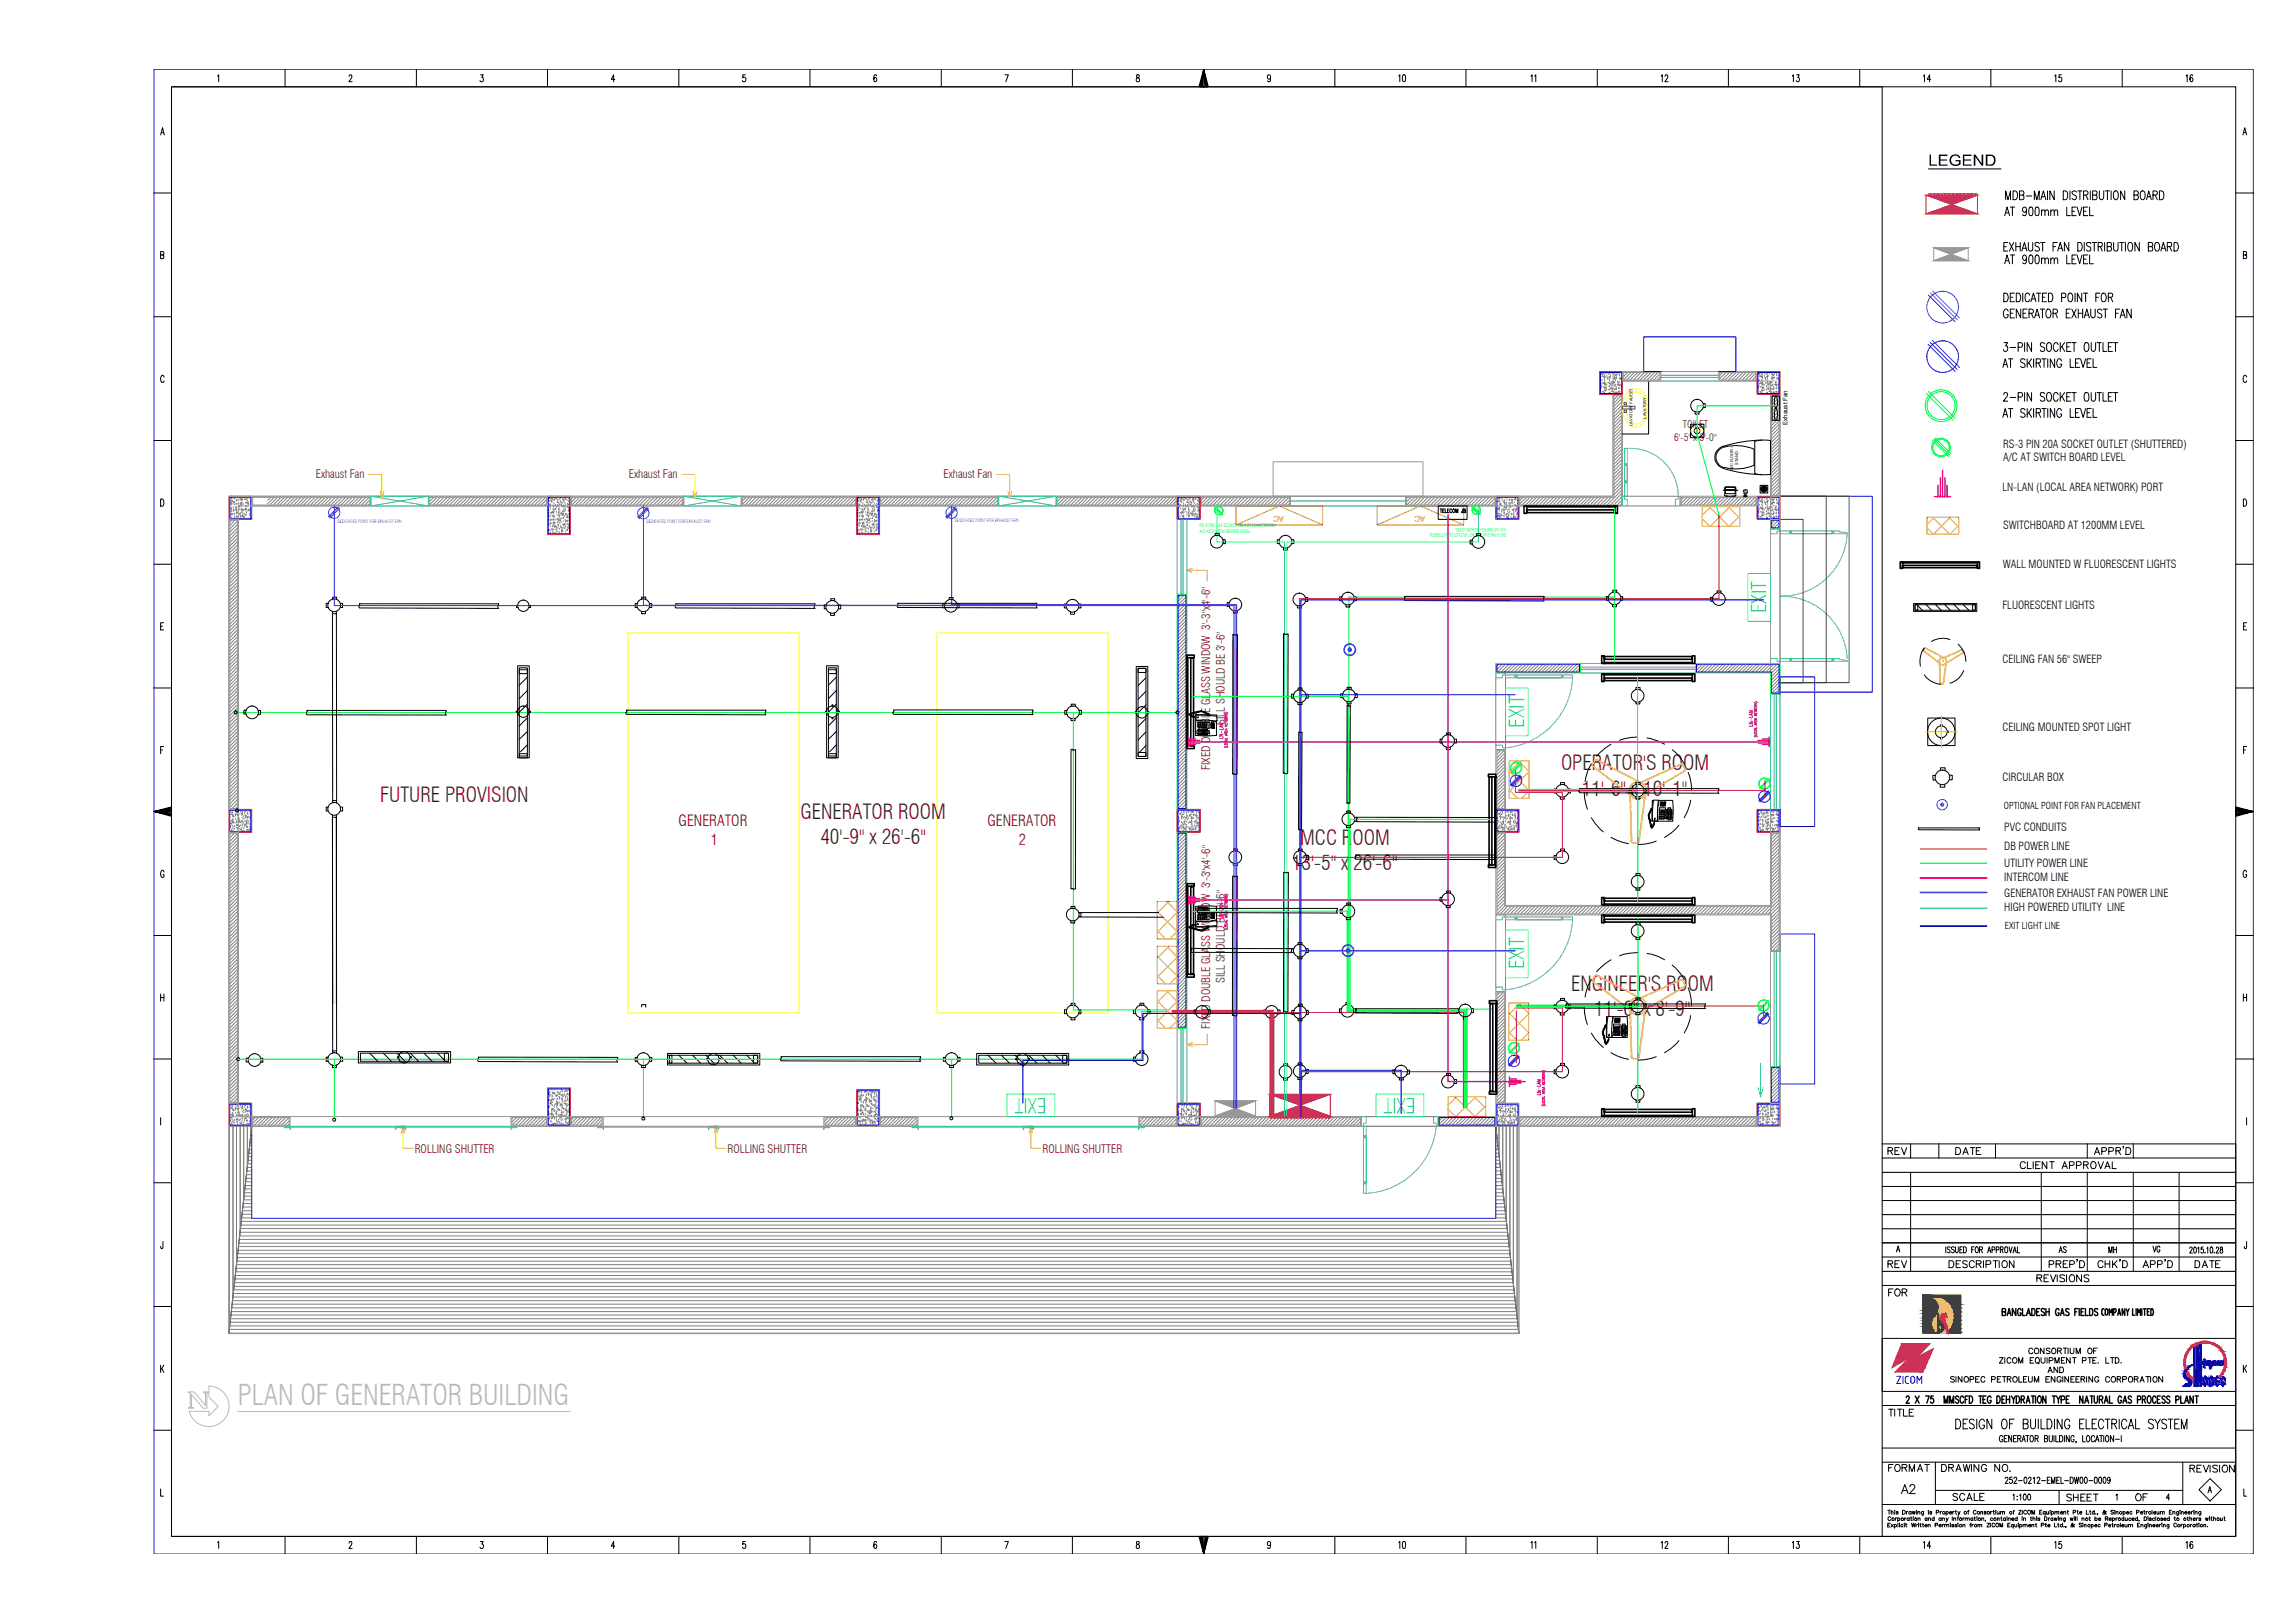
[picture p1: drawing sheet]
<svg xmlns="http://www.w3.org/2000/svg" width="420mm" height="297mm" viewBox="0 0 420 297" stroke-linecap="round" stroke-linejoin="round" font-family="sans-serif">
<defs><g id="words">
<text font-size="5.2" fill="#bababa" x="43.5" y="257.1">PLAN OF GENERATOR BUILDING</text>
<g font-size="3.8" fill="#0ff">
<text x="323.4" y="112.2" transform="rotate(-90 323.4 112.2)">EXIT</text>
<text x="279" y="133.2" transform="rotate(-90 279 133.2)">EXIT</text>
<text x="279" y="177.4" transform="rotate(-90 279 177.4)">EXIT</text>
<text x="191.6" y="200.9" transform="rotate(180 191.6 200.9)">EXIT</text>
<text x="259.2" y="200.9" transform="rotate(180 259.2 200.9)">EXIT</text>
</g>
<g font-size="3.8" fill="#720000">
<text x="285.8" y="141">OPERATOR'S ROOM</text>
<text x="69.6" y="146.8">FUTURE PROVISION</text>
<text x="146.5" y="149.8">GENERATOR ROOM</text>
<text x="289.6" y="145.7">11'-6&quot; x 10'-1&quot;</text>
<text x="150.2" y="154.5">40'-9&quot; x 26'-6&quot;</text>
<text x="238" y="154.6">MCC ROOM</text>
<text x="236.5" y="159.3">13'-5&quot; x 26'-6&quot;</text>
<text x="287.6" y="181.3">ENGINEER'S ROOM</text>
<text x="291.9" y="186">11'-6&quot; x 8'-9&quot;</text>
</g>
<g font-size="2.8" fill="#720000">
<text x="124.2" y="151.1">GENERATOR</text>
<text x="130.1" y="154.7">1</text>
<text x="180.8" y="151.1">GENERATOR</text>
<text x="186.6" y="154.7">2</text>
</g>
<g font-size="2.1" fill="#720000">
<text x="57.8" y="87.4">Exhaust Fan</text>
<text x="115.1" y="87.4">Exhaust Fan</text>
<text x="172.8" y="87.4">Exhaust Fan</text>
<text x="224.2" y="132.7" transform="rotate(-90 224.2 132.7)">SILL SHOULD BE 3'-6&quot;</text>
<text x="221.6" y="141" transform="rotate(-90 221.6 141)">FIXED DOUBLE GLASS WINDOW 3'-3&quot;x4'-6&quot;</text>
<text x="224.2" y="180" transform="rotate(-90 224.2 180)">SILL SHOULD BE 3'-6&quot;</text>
<text x="221.6" y="188.3" transform="rotate(-90 221.6 188.3)">FIXED DOUBLE GLASS WINDOW 3'-3&quot;x4'-6&quot;</text>
<text x="75.9" y="211">ROLLING SHUTTER</text>
<text x="133.2" y="211">ROLLING SHUTTER</text>
<text x="190.9" y="211">ROLLING SHUTTER</text>
</g>
<g font-size="2">
<text x="366.7" y="81.9">RS-3 PIN 20A SOCKET OUTLET (SHUTTERED)</text>
<text x="366.6" y="89.8">LN-LAN (LOCAL AREA NETWORK) PORT</text>
<text x="366.7" y="84.3">A/C AT SWITCH BOARD LEVEL</text>
<text x="366.7" y="96.9">SWITCHBOARD AT 1200MM LEVEL</text>
<text x="366.7" y="103.9">WALL MOUNTED W FLUORESCENT LIGHTS</text>
<text x="366.6" y="111.5">FLUORESCENT LIGHTS</text>
<text x="366.6" y="121.3">CEILING FAN 56&quot; SWEEP</text>
<text x="366.6" y="133.9">CEILING MOUNTED SPOT LIGHT</text>
<text x="366.6" y="143">CIRCULAR BOX</text>
<text x="366.9" y="152">PVC CONDUITS</text>
<text x="366.9" y="155.5">DB POWER LINE</text>
<text x="366.9" y="158.6">UTILITY POWER LINE</text>
<text x="366.9" y="161.3">INTERCOM LINE</text>
<text x="366.9" y="164.2">GENERATOR EXHAUST FAN POWER LINE</text>
<text x="366.9" y="166.8">HIGH POWERED UTILITY LINE</text>
</g>
<g font-size="1.9" fill="#720000">
<text x="306.5" y="80.7">6'-5&quot; x 5'-0&quot;</text>
<text x="308.1" y="78.3">TOILET</text>
</g>
<g font-size="1.7">
<text x="366.8" y="148">OPTIONAL POINT FOR FAN PLACEMENT</text>
<text x="367.1" y="170.1">EXIT LIGHT LINE</text>
</g>
<g font-size="1.4" fill="#b88a00">
<text x="235.1" y="94.5" transform="rotate(180 235.1 94.5)">AC</text>
<text x="260.9" y="94.5" transform="rotate(180 260.9 94.5)">AC</text>
</g>
<text font-size="1.1" x="327.2" y="77.8" transform="rotate(-90 327.2 77.8)">Exhaust Fan</text>
<g font-size=".8" fill="#7f00ff">
<text x="61.8" y="95.8">DEDICATED POINT FOR EXHAUST FAN</text>
<text x="118.4" y="95.8">DEDICATED POINT FOR EXHAUST FAN</text>
<text x="174.8" y="95.6">DEDICATED POINT FOR EXHAUST FAN</text>
</g>
<g font-size=".8" fill="#0f0">
<text x="219.6" y="96.4">RS-3 PIN 20A SOCKET OUTLET (SHUTTERED)</text>
<text x="219.6" y="97.5">A/C AT SWITCH BOARD LEVEL</text>
<text x="275.7" y="97.6" transform="rotate(180 275.7 97.6)">RS-3 PIN 20A SOCKET OUTLET (SHUTTERED)</text>
<text x="275.7" y="96.6" transform="rotate(180 275.7 96.6)">A/C AT SWITCH BOARD LEVEL</text>
</g>
<g font-size=".7">
<text x="298.9" y="78" transform="rotate(-90 298.9 78)">LAVATORY FAUCET</text>
<text x="301.4" y="76.6" transform="rotate(-90 301.4 76.6)">LAVATORY</text>
<text x="317.3" y="86" transform="rotate(-90 317.3 86)">WC FLOOR -</text>
<text x="318.2" y="85.1" transform="rotate(-90 318.2 85.1)">STAND</text>
</g>
</g></defs>
<!-- layer: Layer 1 -->
<g fill="none" stroke="#f00" stroke-width=".18">
<path d="M292.9 68h4.1v4.2h-4.1zM321.7 68h4.2v4.2h-4.2zM41.9 90.8h4.2v4.3h-4.2zM100.2 90.8h4.2v7h-4.2zM156.8 90.8h4.2v7h-4.2zM215.5 90.8h4.2v4.3h-4.2zM273.8 90.8h4.3v4.3h-4.3zM321.7 90.8h4.2v4.3h-4.2zM41.9 148.1h4.2v4.2h-4.2zM215.5 148.1h4.2v4.2h-4.2zM273.8 148.1h4.3v4.2h-4.3zM321.7 148.1h4.2v4.2h-4.2z"/>
<path d="M100.2 199.1h4.2v7h-4.2zM156.8 199.4h4.2v6.7h-4.2zM41.9 201.9h4.2v4.2h-4.2zM215.5 201.9h4.2v4.2h-4.2zM321.7 201.9h4.2v4.2h-4.2z"/>
</g>
<g fill="none" stroke="#808080" stroke-width=".18">
<path d="M293.1 68.4h.1M293.1 71h.1M293.1 70.7h.1M293.2 68.3h.1M293.3 69.7h.1M293.3 70.3h.1M293.3 68.4h-.1l.1 .1M293.4 68.4l-.1 .2M293.4 68.8h-.1l.1 .1M293.4 68.8l.1 .1M293.5 71.6l-.1 .1 .1 .1M293.5 70.9h.1"/>
<path d="M293.5 70.1h.1M293.5 71.7v.1M293.6 68.5h.1M293.7 70.1v.1M293.7 71.5h.1M293.7 68.8l-.1 .2h.1M293.7 70.3h.1M293.7 70.9h.1M293.7 68.9h.1M293.7 69.6h.1M293.7 71.9h.1M293.7 70.1h.1"/>
<path d="M293.8 69.2h.1M293.8 69.7h.1M293.8 68.8v.2M293.8 68.6h.1M293.8 69.1h.1M293.8 71.3h.1M293.9 70.4h.1M293.9 71.4v.1M293.9 70.4v.1M294 70.8l-.2 .2h.2M294 70.2h.1M294 71.4v.2"/>
<path d="M294 70.4v.1M294 70.9v.1M294.1 71h.1M294.1 71.4h.1M294.2 68.3h.1M294.2 70.5h.1M294.2 68.9h.1M294.4 69.1h-.2l.1 .1M294.4 69.5h.1M294.4 69.1v.1M294.4 70.2h.1M294.5 71.4h.1"/>
<path d="M294.5 68.6h.1M294.6 72h.1M294.6 70.8h.1M294.6 71.4h.1M294.7 68.9v.1M294.7 69.6h.1M294.7 70.2h.1M294.7 68.2h.1M294.7 72h.1M294.7 68.5h.1M294.7 69.1h.1M294.7 68.9l.1 .1"/>
<path d="M294.8 72h.1M294.8 69.3h.1M294.8 69.9h.1M294.8 70.4h.1M294.8 68.8h.1M294.8 68.9h.1M294.8 71.1h.1M294.9 70.2v.1M295 71.1h-.2l.1 .1M295 70.2v.1M295 70.7h.1M295 71.1h.1"/>
<path d="M295 71.1v.1M295.1 70h.1M295.1 71.5v.1h.1M295.1 68.4h.1M295.2 70.3h.1M295.2 71.3h.1M295.2 71.6v.1M295.3 70.2h.1M295.4 69.8l-.1 .1h.1M295.4 69.9h.1M295.5 70h.1M295.5 68.6h.1"/>
<path d="M295.5 71.3h.1M295.5 71.9h.1M295.5 69.4h.1M295.6 70.1h.1M295.6 70.7h.1M295.6 72.4l-.1 .1M295.6 69.1l-.1 .2h.1v-.2M295.6 68.9h.1M295.6 69.5h.1M295.6 68.3h.1M295.7 70.6h.1M295.7 69.3h.1"/>
<path d="M295.7 70.5h.1M295.8 69.7h.1M295.8 72h.1M295.8 68.6h.1M295.9 71.1l-.2 .2h.2M295.9 71.9h.1M295.9 68.7h.1M295.9 70.9h.1M295.9 68.6v.1M295.9 71.2v.1M295.9 69v.1M295.9 69.3h.1"/>
<path d="M295.9 71.1h.1M296 68.7h.1M296 69v.1M296 71.8l-.1 .1h.1M296.1 68.4h.1M296.1 71.8l-.1 .1M296.2 70.3l-.1 .1h.1M296.2 69.9h.1M296.2 70.1h.1M296.2 72.4l-.7 .7M296.2 70.3v.2M296.3 71.1h.1"/>
<path d="M296.3 71.8h.1M296.3 70.2h.1M296.4 71.6l-.1 .1h.1M296.4 71.1h.1M296.4 71.7h.1M296.4 68.6h.1M296.4 70.5h-.1l.1 .1M296.4 70h.1M296.4 70.5h.1M296.4 71.7l.1 .1M296.5 70.5l-.1 .2M296.5 68.8h.1"/>
<path d="M296.5 69.4h.1M296.5 68.2h.1M296.6 69.2h.1M296.7 69.4h.1M296.7 70.5h.1M296.8 70.5h.1M296.8 71.1h.1M296.8 71.8h.1M296.8 69.6h.1M296.8 72.4l-1.3 1.4M296.9 69.2l-.2 .1 .1 .1M296.9 70.8h.1"/>
<path d="M296.9 73l-1.4 1.4M296.9 73.6l-1.4 1.4M296.9 74.2l-1.4 1.4M296.9 74.8l-1.4 1.5M296.9 75.5l-1.4 1.3M296.9 76.1l-1.4 1.4M296.9 76.7l-1.4 1.4M296.9 77.3l-1.4 1.4M296.9 77.9l-1.4 1.4M296.9 78.5l-1.4 1.5M296.9 79.2l-1.4 1.4M296.9 79.8l-1.4 1.4"/>
<path d="M297.3 68.2v.1M298 68.2l-.7 .7M298.6 68.2l-1.3 1.3M299.2 68.2l-1.4 1.4M299.8 68.2l-1.4 1.4M300.4 68.2l-1.4 1.4M301.1 68.2l-1.4 1.4M301.7 68.2l-1.4 1.4M302.3 68.2l-1.4 1.4M302.9 68.2l-1.4 1.4M303.6 68.2l-1.5 1.4M303.9 69.1l-.5 .5"/>
<path d="M303.9 68.4l-1.1 1.2M315.4 68.2l-.6 .5M316 68.2l-1.2 1.1M316.6 68.2l-1.4 1.4M317.2 68.2l-1.4 1.4M317.8 68.2l-1.4 1.4M318.5 68.2l-1.4 1.4M319.1 68.2l-1.4 1.4M319.7 68.2l-1.4 1.4M320.3 68.2l-1.4 1.4M321 68.2l-1.5 1.4M321.5 69.5l-.1 .1"/>
<path d="M321.5 68.8l-.7 .8M321.5 68.3l-1.3 1.3M321.9 68.4h.1M322 71h.1M322 68.4h.1M322 70.7h.1M322.1 68.3h.1M322.1 69.7h.1M322.1 70.3h.1M322.1 68.4h-.1l.1 .1M322.2 68.4l-.1 .2M322.2 68.8v.1"/>
<path d="M322.3 70.9h.1M322.3 68.8v.1M322.3 71.6l-.1 .1 .1 .1M322.3 70.1h.1M322.4 71.7l-.1 .1M322.4 68.5h.1M322.5 70.1v.1M322.5 71.5h.1M322.6 68.8l-.2 .2h.2M322.6 70.3h.1M322.6 70.9h.1M322.6 68.9h.1"/>
<path d="M322.6 69.6h.1M322.6 71.9h.1M322.6 70.1h.1M322.6 69.2h.1M322.6 69.7h.1M322.6 69.1h.1M322.6 71.3h.1M322.6 68.8v.2M322.7 68.6h.1M322.7 69.2h.1M322.7 70.4h.1M322.7 71.4l-.1 .1h.1"/>
<path d="M322.7 70.4h-.1l.1 .1M322.7 70.2h.1M322.8 70.8l-.1 .2h.1M322.8 70.4v.1M322.8 71.4v.2M322.8 70.9l.1 .1M322.9 71h.1M322.9 71.4h.1M323 68.9h.1M323 68.3h.1M323 70.5h.1M323.2 69.1v.1"/>
<path d="M323.2 69.5h.1M323.2 70.2h.1M323.4 71.4h.1M323.4 68.6h.1M323.4 72h.1M323.4 70.8h.1M323.5 70.8h.1M323.5 71.4h.1M323.5 68.2h.1M323.5 68.9v.1M323.5 69.6h.1M323.5 70.2h.1"/>
<path d="M323.5 72h.1M323.5 68.5h.1M323.5 69.1h.1M323.6 72h.1M323.6 69.3h.1M323.6 69.9h.1M323.6 70.4h.1M323.7 68.8h.1M323.7 68.9h.1M323.7 71.1h.1M323.8 70.2v.1M323.8 71.1h-.1l.1 .1"/>
<path d="M323.8 71.1v.1M323.8 70.7h.1M323.8 71.1h.1M323.9 70h.1M323.9 68.4h.1M324 71.5l-.1 .1h.1M324 70.3h.1M324 71.6l.1 .1M324.1 71.3h.1M324.2 70.2h.1M324.2 69.8l-.1 .1h.1M324.3 69.9h-.1"/>
<path d="M324.3 71.9h.1M324.3 69.4h.1M324.3 70h.1M324.3 68.6h.1M324.3 70.7h.1M324.3 71.3h.1M324.4 69.5h.1M324.4 70.1h.1M324.4 69.1l-.1 .2h.1M324.4 68.3h.1M324.4 68.9h.1M324.5 69.1v.2"/>
<path d="M324.5 70.6h.1M324.5 69.3h.1M324.6 70.5h.1M324.6 69.7h.1M324.6 72h.1M324.6 71.1l-.1 .2h.2M324.6 68.6h-.1h.1M324.7 71.9h.1M324.7 68.7h.1M324.7 70.9h.1M324.7 68.6v.1M324.7 71.2v.1"/>
<path d="M324.8 69v.1M324.8 68.7h.1M324.8 69.3h.1M324.8 71.1h.1M324.8 72.4l-.5 .5M324.9 71.8l-.2 .1h.1M324.9 71.8v.1M324.9 68.4h.1M325 70.3l-.1 .1h.1M325 69.9h.1M325 70.1h.1M325 70.3l.1 .2"/>
<path d="M325.1 70.2h.1M325.2 71.1h.1M325.2 71.8h.1M325.2 71.7h.1M325.2 71.6v.1h.1M325.2 70.5h.1M325.2 68.6h.1M325.3 70.5h-.1v.1M325.3 69.4h.1M325.3 70h.1M325.3 71.7v.1M325.3 70.5v.2"/>
<path d="M325.3 68.2h.1M325.3 68.8h.1M325.4 72.4l-1.1 1.1M325.4 69.2h.1M325.5 69.4h.1M325.5 70.5h.1M325.6 71.1h.1M325.6 70.5h.1M325.6 69.6h.1M325.6 71.8h.1M325.7 69.2l-.1 .1 .1 .1M325.7 70.8h.1"/>
<path d="M325.7 72.7l-1.4 1.4M325.7 73.3l-1.4 1.5M325.7 74l-1.4 1.4M325.7 74.6l-1.4 1.4M325.7 75.2l-1.4 1.4M325.7 75.8l-1.4 1.4M325.7 76.5l-1.4 1.4M325.7 77.1l-1.4 1.4M325.7 77.7l-1.4 1.4M325.7 78.3l-1.4 1.4M325.7 78.9l-1.4 1.5M325.7 79.6l-1.4 1.4"/>
<path d="M42.1 92.4h.1M42.1 91.3h.1M42.2 94.3v.2M42.2 94.4v.1M42.2 94.3h.1M42.3 93.7h.1M42.3 91.8h.1M42.3 94.1h.1M42.3 94.8h.1M42.3 93.1h.1M42.3 91.9l-.1 .2h.1M42.4 93.6h.1"/>
<path d="M42.4 94.2h.1M42.4 91.1h.1M42.4 92v.1M42.4 93.1h-.2h.1M42.4 93.1v.1M42.4 92.4h.1M42.4 93h.1M42.4 95.2l-.3 .4M42.4 91.2h.1M42.4 91.8h.1M42.4 91.5h.1M42.5 94l-.1 .1h.2"/>
<path d="M42.5 91.8h.1M42.6 94v.1M42.7 92.3h.1M42.7 93.6h.1M42.7 93.4h.1M42.7 93h.1M42.8 91.8h-.1v.1M42.8 91.8v.1M42.9 91.3h.1M42.9 93.5h.1M42.9 91.8v.1M42.9 94.2h.1"/>
<path d="M42.9 94.1h.1M43 92.4h.1M43 94.7h.1M43 91.8v.2M43 95.2l-.9 1M43 91h.1M43 91.4h.1M43.2 93.1v.1M43.2 92.9h.1M43.2 92.3h.1M43.2 93.1v.2M43.3 94h.1"/>
<path d="M43.3 94.6h.1M43.3 93.2h.1M43.3 92.9h.1M43.3 93.4h.1M43.3 91.7h.1M43.3 93.9h.1M43.3 92.3h.1M43.4 94.5h-.1h.1M43.4 91.1h.1M43.4 93.5h.1M43.4 91.6h.1M43.4 94.5l.1 .1"/>
<path d="M43.4 93.7l-.1 .1 .1 .1M43.5 93.8l-.1 .1M43.5 95.4l-1.4 1.4M43.5 96l-1.4 1.4M43.5 96.7l-1.4 1.4M43.5 97.3l-1.4 1.4M43.5 97.9l-1.4 1.4M43.5 98.5l-1.4 1.4M43.5 99.1l-1.4 1.5M43.5 99.8l-1.4 1.3M43.5 94.8h.1M43.6 92.3h.1"/>
<path d="M43.6 92.2h.1M43.6 93.4h.1M43.7 91.6h.1M43.8 92.8h.1M43.8 94.1h.1M43.8 92.5h-.1l.1 .1M43.9 92.5l-.1 .1M43.9 93.3h.1M43.9 91.4h.1M43.9 91.1h.1M44 92.3h.1M44 94.5h.1"/>
<path d="M44 94.1h.1M44 94.7h.1M44.1 94.5h.1M44.1 91.5h.1M44.1 93.4h.1M44.1 93.9h.1M44.2 92.2h.1M44.2 92.8h.1M44.2 93.2h.1M44.2 92.2l-.1 .2h.1M44.2 91.9v.1M44.2 91.6h.1"/>
<path d="M44.2 92h.1M44.2 92.3l.1 .1M44.3 91.2h-.2l.1 .1M44.3 91.2v.2M44.3 92.1h.1M44.3 91.6h.1M44.3 93.7h.1M44.4 91.5h.1M44.4 93.2l-.1 .1 .1 .1M44.4 94.5v.1M44.4 94.2l-.1 .2h.1M44.5 93.4h.1"/>
<path d="M44.5 94h.1M44.5 93.3v.1M44.5 94.2v.2M44.5 94.5v.1M44.5 92.3h.1M44.6 93.4h.1M44.7 94.5l-.1 .2h.1M44.7 94.6h.1M44.7 94.6v.1M44.8 91.5h.1M44.8 94.2h.1M44.9 91.5h.1"/>
<path d="M44.9 93.2h-.1l.1 .1M44.9 93.2v.1M44.9 92.7h.1M44.9 93.3h.1M44.9 93.1h.1M45 92.1h.1M45 94.3h.1M45 94.4h.1M45.1 93.2h.1M45.1 93.8h.1M45.1 92h.1M45.1 92.6h.1"/>
<path d="M45.1 93.9h.1M45.1 93.3h.1M45.2 91.5h.1M45.2 91.7h.1M45.3 91.9l-.1 .1h.1M45.4 92h-.1M45.4 92.6h.1M45.4 91.3h.1M45.4 93.5h.1M45.4 92h.1M45.4 92l-.1 .1h.2M45.5 92.4h.1"/>
<path d="M45.5 93.5h.1M45.5 92v.2M45.6 93.2h.1M45.7 93.4h-.1h.1M45.7 94.2h.1M45.7 93.4l.1 .1M45.8 94.5h.1M45.8 91.9h.1M45.8 91.5h.1M45.9 91.3h.1M45.9 94.8h.1M45.9 93.9l-.1 .1h.1"/>
<path d="M45.9 94.7v.1M46.5 91h.1M47.1 91h.1M47.7 91h.1M48.3 91h.1M48.9 91h.1M49.6 91l-.6 .5M50.2 91l-1.2 1.2M50.8 91l-1.4 1.4M51.4 91l-1.4 1.4M52.1 91l-1.4 1.4M52.7 91l-1.4 1.4"/>
<path d="M53.3 91l-1.4 1.4M53.9 91l-1.4 1.4M54.5 91l-1.4 1.4M55.1 91l-1.3 1.4M55.8 91l-1.4 1.4M56.4 91l-1.4 1.4M57 91l-1.4 1.4M57.6 91l-1.4 1.4M58.3 91l-1.5 1.4M58.9 91l-1.4 1.4M59.5 91l-1.4 1.4M60.1 91l-1.4 1.4"/>
<path d="M60.7 91l-1.4 1.4M61.4 91l-1.4 1.4M62 91l-1.4 1.4M62.6 91l-1.4 1.4M63.2 91l-1.4 1.4M63.9 91l-1.5 1.4M64.5 91l-1.4 1.4M65.1 91l-1.4 1.4M65.7 91l-1.4 1.4M66.3 91l-1.4 1.4M67 91l-1.4 1.4M67.6 91l-1.4 1.4"/>
<path d="M67.7 92.1l-.3 .3M67.7 91.5l-.9 .9M78.8 91l-.2 .2M79.4 91l-.8 .8M80 91l-1.4 1.4M80.6 91l-1.4 1.4M81.3 91l-1.5 1.4M81.9 91l-1.4 1.4M82.5 91l-1.4 1.4M83.1 91l-1.4 1.4M83.7 91l-1.4 1.4M84.4 91l-1.4 1.4"/>
<path d="M85 91l-1.4 1.4M85.6 91l-1.4 1.4M86.2 91l-1.4 1.4M86.9 91l-1.5 1.4M87.4 91l-1.3 1.4M88.1 91l-1.4 1.4M88.7 91l-1.4 1.4M89.3 91l-1.4 1.4M89.9 91l-1.3 1.4M90.6 91l-1.4 1.4M91.2 91l-1.4 1.4M91.8 91l-1.4 1.4"/>
<path d="M92.4 91l-1.4 1.4M93 91l-1.4 1.4M93.7 91l-1.4 1.4M94.3 91l-1.4 1.4M94.9 91l-1.4 1.4M95.5 91l-1.4 1.4M96.2 91l-1.4 1.4M96.8 91l-1.4 1.4M97.4 91l-1.4 1.4M98 91l-1.4 1.4M98.7 91l-1.5 1.4M99.3 91l-1.4 1.4"/>
<path d="M99.9 91l-1.4 1.4M100.1 92.1l-.4 .3M100.1 91.5l-1 .9M100.4 95.3h.1M100.4 91.5h.1M100.4 94.1h.1M100.4 94.7h.1M100.4 93.3h.1M100.4 91.7h.1M100.4 93.9h.1M100.4 96.1h.1M100.4 97h.1"/>
<path d="M100.5 97l-.1 .1M100.5 92.9h.1M100.5 93.5h.1M100.5 95.9h.1M100.5 94.4h.1M100.5 97.6h-.1l.1 .1M100.5 91l-.1 .2h.2M100.5 91.8h.1M100.5 92.3h.1M100.6 91.2h.1M100.6 92.7h.1M100.6 97.6v.1"/>
<path d="M100.6 91.1v.1M100.7 97.1h.1M100.7 92.4l-.2 .1 .1 .1M100.7 92.5v.1M100.7 95.1h.1M100.7 92.5h.1M100.7 94.6h.1M100.7 96.3h.1M100.8 94h.1M100.8 92.4h.1M100.8 93.1h.1M100.8 95.3h.1"/>
<path d="M100.8 97.6h.1M100.8 92.4l-.1 .1M100.8 91.4h.1M100.8 92.4l.1 .1M100.9 95.7h-.2l.1 .1M100.9 95.7v.2M101 95.2h.1M101 97h.1M101 91.6l-.2 .1 .2 .1M101 91.6v.2M101 93.7v.1M101 92h.1"/>
<path d="M101 94.2h.1M101.1 91.2h-.1v.1M101.1 93.7v.1M101.1 96.4h.1M101.1 97h.1M101.1 91.5h.1M101.1 91.2v.1M101.2 92.6h.1M101.2 97.5h.1M101.2 93.9h.1M101.2 93.6l-.2 .1h.2M101.3 96.3h.1"/>
<path d="M101.3 96.9h.1M101.3 93.2h.1M101.3 93.6v.2M101.3 95.1h.1M101.3 95.7h.1M101.3 96.1h.1M101.3 95.7h.2M101.3 94.4l-.1 .1h.1M101.3 95v.1M101.3 94.5h.1M101.3 94h.1M101.3 97.7h.1"/>
<path d="M101.3 95.1v.1M101.4 92.8h.1M101.4 93.4h.1M101.4 97h.1M101.4 95.6l-.1 .1M101.4 91.6h.1M101.4 92.2h.1M101.4 94.5h.1M101.4 92.6h.1M101.4 94.8h.1M101.5 95.6v.2M101.5 97.7h.1"/>
<path d="M101.5 91h.1M101.5 91.5h.1M101.5 93.7h.1M101.5 95.9h.1M101.5 91.3h.1M101.5 96.3v.1M101.6 95.7h.1M101.6 96.4h.1M101.6 96.4v.1M101.6 95.2h.1M101.7 93.2h.1M101.7 96.3h.1"/>
<path d="M101.7 97.6l-.2 .1M101.7 92.6h.1M101.7 92.5h.1M101.7 97.6v.1M101.7 93.1l-.1 .1h.1M101.8 93.2l-.1 .1M101.8 97.7h.1M101.8 91.2h-.1l.1 .1M101.8 97h.1M101.8 95.2h.1M101.8 97.4h.1M101.8 92.9h.1"/>
<path d="M101.8 91.2l.1 .1M101.9 93.8h.1M101.9 97h.1M101.9 96.4h-.1l.1 .1M102 96.4l-.1 .1M102 94.3h.1M102.1 92.6h.1M102.1 95.1h.1M102.1 95.7h.1M102.1 92.5v.1M102.1 91.5h.1M102.1 92.7h.1"/>
<path d="M102.1 91.9h-.1l.1 .1M102.1 96.7h.1M102.1 97.3h.1M102.1 91.9h.1M102.1 92.5h.1M102.2 91.9l-.1 .1M102.2 95.6h.1M102.2 96.2h.1M102.2 94.4h.1M102.2 95h.1M102.2 96.3h.1M102.2 96.1h.1"/>
<path d="M102.3 93.2h.1M102.3 93.8h.1M102.3 93.8v.1M102.3 92.1h.1M102.3 92.7h.1M102.3 93.4h.1M102.4 91.5h.1M102.4 93.1h.1M102.4 94.5h.1M102.4 93.8v.2M102.4 95.1l-.2 .1h.1M102.4 95.2v.1"/>
<path d="M102.4 97.5h.1M102.4 92.4h.1M102.4 94.6h.1M102.4 96.8h.1M102.5 93.6h.1M102.5 95.8h.1M102.5 94.3h.1M102.5 95h.1M102.5 91.3h.1M102.6 95.2h.1M102.6 95.1v.1M102.6 91.2h.1"/>
<path d="M102.6 91.8h.1M102.6 96.4h.1M102.6 95.2v.1M102.7 95.6h.1M102.7 92.5h.1M102.8 93.9h-.2l.1 .1M102.8 96.4l-.1 .1 .1 .1M102.8 93.9v.1M102.8 92.4h.1M102.8 97h.1M102.8 91.9l-.1 .1h.2M102.8 96.5l.1 .1"/>
<path d="M102.9 91.9v.2M102.9 97.5h.1M102.9 92.8h.1M102.9 95h.1M102.9 97.2h.1M102.9 96.8h.1M102.9 94.3h.1M102.9 97.1l-.1 .1h.1M103 93.7h.1M103 97.2v.1M103 97.2h.1M103 91.6h.1"/>
<path d="M103 92.7h.1M103.1 96.1h.1M103.1 96.6h.1M103.1 91.1h.1M103.1 93.9l-.2 .1h.2M103.1 91.3v.1M103.1 94.9h.1M103.1 95.5h.1M103.1 93.9v.2M103.1 91.3l.1 .1M103.2 93.7h.1M103.2 94.3h.1"/>
<path d="M103.2 94.9h.1M103.2 96.2h.1M103.2 92.6h-.1l.1 .1M103.2 92.6h.1M103.2 93.1h.1M103.2 92.6v.1M103.2 91.4h.1M103.2 92h.1M103.3 91.7h.1M103.3 93.4h.1M103.3 94.5h.1M103.3 95.9l-.1 .1h.1"/>
<path d="M103.3 96.8h.1M103.3 95.9l.1 .2M103.3 92.6l-.1 .1 .2-.1M103.4 95.9h.1M103.4 96.1h.1M103.4 93.6h.1M103.5 95.9l-.1 .1M103.5 93h.1M103.5 92.2h.1M103.5 94.4h.1M103.5 96.7h.1M103.5 95.3h.1"/>
<path d="M103.5 97.4h.1M103.5 96.4h.1M103.5 91.2h.1M103.5 93.4h.1M103.5 95.6h.1M103.6 93.9v.1M103.6 94.2h.1M103.6 92.5h.1M103.6 94v.1M103.6 91.3l-.1 .1h.1M103.7 91.3l-.1 .2M103.7 91h.1"/>
<path d="M103.7 97.1h.1M103.8 96.1h.1M103.8 95.2l-.1 .1h.1M103.8 95.4h.1M103.8 95.3l.1 .1M103.8 94.5l-.1 .1 .1 .1M103.9 94.6l-.1 .1M103.9 92.9h.1M103.9 94.4h.1M103.9 92.6h.1M103.9 94.8h.1M103.9 97h.1"/>
<path d="M103.9 97.1h.1M103.9 92.3h.1M104 95.9h.1M104 96.5h.1M104 91.6h.1M104 94.8h.1M104 95.3h.1M104 96.7h.1M104 92.8h.1M104 96.6v.1h.1M104 93.6h.1M104 94.2h.1"/>
<path d="M104.1 96.6v.1M104.1 92.4h.1M104.1 93h.1M104.1 93.5h.1M104.1 96.2h.1M104.1 91.2h.1M104.1 91.8h.1M104.2 93.4h.1M104.2 94.6h.1M104.3 93.3h-.2l.1 .1M104.3 91.5h.1M104.3 95.4h.1"/>
<path d="M104.3 93.4h.1M104.8 91l-.2 .2M105.5 91l-.9 .9M106.1 91l-1.4 1.4M106.7 91l-1.4 1.4M107.3 91l-1.4 1.4M108 91l-1.4 1.4M108.6 91l-1.4 1.4M109.2 91l-1.4 1.4M109.8 91l-1.4 1.4M110.4 91l-1.4 1.4M111.1 91l-1.4 1.4"/>
<path d="M111.7 91l-1.4 1.4M112.3 91l-1.4 1.4M112.9 91l-1.4 1.4M113.6 91l-1.4 1.4M114.2 91l-1.4 1.4M114.8 91l-1.4 1.4M115.4 91l-1.4 1.4M116.1 91l-1.5 1.4M116.7 91l-1.4 1.4M117.3 91l-1.4 1.4M117.9 91l-1.4 1.4M118.5 91l-1.4 1.4"/>
<path d="M119.2 91l-1.4 1.4M119.8 91l-1.4 1.4M120.4 91l-1.4 1.4M121 91l-1.4 1.4M121.7 91l-1.5 1.4M122.2 91l-1.3 1.4M122.9 91l-1.4 1.4M123.5 91l-1.4 1.4M124.1 91l-1.4 1.4M124.7 91l-1.4 1.4M125 92l-.4 .4M125 91.4l-1.1 1"/>
<path d="M135.9 91h.1M136.6 91l-.7 .7M137.2 91l-1.3 1.3M137.8 91l-1.4 1.4M138.4 91l-1.4 1.4M139.1 91l-1.5 1.4M139.6 91l-1.4 1.4M140.3 91l-1.4 1.4M140.9 91l-1.4 1.4M141.5 91l-1.4 1.4M142.1 91l-1.4 1.4M142.8 91l-1.5 1.4"/>
<path d="M143.4 91l-1.4 1.4M144 91l-1.4 1.4M144.6 91l-1.4 1.4M145.2 91l-1.4 1.4M145.9 91l-1.4 1.4M146.5 91l-1.4 1.4M147.1 91l-1.4 1.4M147.7 91l-1.4 1.4M148.4 91l-1.4 1.4M149 91l-1.4 1.4M149.6 91l-1.4 1.4M150.2 91l-1.4 1.4"/>
<path d="M150.8 91l-1.4 1.4M151.5 91l-1.4 1.4M152.1 91l-1.4 1.4M152.7 91l-1.4 1.4M153.3 91l-1.4 1.4M154 91l-1.4 1.4M154.6 91l-1.4 1.4M155.2 91l-1.4 1.4M155.8 91l-1.4 1.4M156.5 91l-1.5 1.4M156.6 91.4l-1 1M156.6 92l-.3 .4"/>
<path d="M157 94.7h.1M157 95.3h.1M157 91.5h.1M157 97h.1M157 93.5h.1M157 94.1h.1M157 93.3h.1M157 94.4h.1M157 91.7h.1M157 93.9h.1M157 96.1h.1M157.1 97l-.1 .1"/>
<path d="M157.1 92.3h.1M157.1 92.9h.1M157.1 95.9h.1M157.1 97.6h-.1l.1 .1M157.1 91l-.1 .2h.2M157.1 91.2h.1M157.1 91.8h.1M157.1 97.6l.1 .1M157.2 92.7h.1M157.2 91.1v.1M157.3 97.1h.1M157.3 92.4l-.2 .1 .1 .1"/>
<path d="M157.3 92.5v.1M157.3 95.1h.1M157.3 96.3h.1M157.3 92.5h.1M157.3 94h.1M157.3 94.6h.1M157.4 92.4h.1M157.4 93.1h.1M157.4 95.3h.1M157.4 97.6h.1M157.4 92.4l-.1 .1M157.4 91.4h.1"/>
<path d="M157.4 92.4l.1 .1M157.4 95.7v.1M157.5 95.7v.2M157.5 97h.1M157.6 91.6l-.2 .1 .2 .1M157.6 95.2h.1M157.6 91.6v.2M157.6 92h.1M157.6 94.2h.1M157.6 93.7v.1M157.7 93.7v.1M157.7 91.2h-.1v.1"/>
<path d="M157.7 91.2v.1M157.7 96.4h.1M157.7 97h.1M157.7 91.5h.1M157.8 92.6h.1M157.8 93.6l-.2 .1h.2M157.8 96.9h.1M157.8 97.5h.1M157.8 93.2h.1M157.8 93.9h.1M157.8 93.6v.2M157.8 95v.1h.1"/>
<path d="M157.8 95.7h.1M157.8 96.3h.1M157.9 94.4l-.1 .1M157.9 94.5h.1M157.9 95.1h.1M157.9 97.7h.1M157.9 96.1h.1M157.9 93.4h.1M157.9 94h.1M157.9 95.1v.1M158 92.2h.1M158 92.8h.1"/>
<path d="M158 93.4h.1M158 92.6h.1M158 94.8h.1M158 97h.1M158 91h.1M158 91.6h.1M158 94.5h.1M158 97.7h.1M158 95.6l-.1 .1h.1M158.1 91.5h.1M158.1 93.7h.1M158.1 95.9h.1"/>
<path d="M158.1 95.6v.2M158.1 91.3h.1M158.1 96.3l-.1 .1h.1M158.1 96.4h.1M158.1 96.4l.1 .1M158.2 95.7h.1M158.2 97.6l-.1 .1M158.2 95.2h.1M158.2 96.3h.1M158.3 97.6l.1 .1M158.3 92.6h.1M158.3 93.2h.1"/>
<path d="M158.3 92.5h.1M158.3 93.1l-.1 .1h.1M158.4 93.2l-.1 .1M158.4 97h.1M158.4 91.2v.1M158.4 92.9h.1M158.4 95.2h.1M158.4 97.4h.1M158.4 91.2l.1 .1M158.5 93.8h.1M158.5 97h.1M158.5 96.4h-.1v.1"/>
<path d="M158.5 96.4v.1M158.6 94.3h.1M158.6 95.7h.1M158.7 92.6h.1M158.7 95.1h.1M158.7 91.5h.1M158.7 92.5v.1M158.7 97.3h.1M158.7 92.7h.1M158.7 96.2h.1M158.7 96.7h.1M158.7 91.9h.1"/>
<path d="M158.7 92.5h.1M158.7 91.9h-.1l.1 .1M158.8 91.9l-.1 .1M158.8 95h.1M158.8 95.6h.1M158.8 93.8h.1M158.8 94.4h.1M158.8 96.3h.1M158.8 96.1h.1M158.9 93.2h.1M158.9 93.8v.1M158.9 92.1h.1"/>
<path d="M158.9 92.7h.1M158.9 93.1h.1M158.9 93.4h.1M158.9 95.1l-.1 .1h.1M159 91.5h.1M159 94.5h.1M159 93.8v.2M159 95.2v.1M159 94.6h.1M159 96.8h.1M159 97.5h.1M159 92.4h.1"/>
<path d="M159.1 95h.1M159.1 91.3h.1M159.1 93.6h.1M159.1 95.8h.1M159.1 95.1l-.1 .1h.2M159.1 94.3h.1M159.2 95.2h.1M159.2 95.2v.1M159.2 91.2h.1M159.2 91.8h.1M159.2 96.4h.1M159.2 92.5h.1"/>
<path d="M159.3 95.6h.1M159.3 93.9v.1M159.4 92.4h.1M159.4 96.4l-.1 .1 .1 .1M159.4 93.9v.1M159.4 97h.1M159.4 95h.1M159.4 97.2h.1M159.4 96.5l.1 .1M159.4 91.9l-.1 .1h.2M159.5 91.9v.2M159.5 96.8h.1"/>
<path d="M159.5 97.5h.1M159.5 92.8h.1M159.5 94.3h.1M159.5 97.1l-.1 .1h.1M159.6 97.2l-.1 .1M159.6 93.7h.1M159.6 91.6h.1M159.6 96.6h.1M159.6 97.2h.1M159.6 92.7h.1M159.7 93.9l-.2 .1h.2M159.7 91.3v.1"/>
<path d="M159.7 95.5h.1M159.7 96.1h.1M159.7 91.1h.1M159.7 94.3h.1M159.7 94.9h.1M159.7 93.9v.2M159.8 93.1h.1M159.8 93.7h.1M159.8 96.2h.1M159.8 92.6h-.1l.1 .1M159.8 92h.1M159.8 92.6h.1"/>
<path d="M159.8 92.6v.1M159.8 91.4h.1M159.8 91.7h.1M159.8 93.4h.1M159.9 94.5h.1M159.9 95.9l-.1 .1h.1M159.9 96.1h.1M159.9 96.8h.1M159.9 95.9l.1 .2M159.9 92.6v.1M160 92.6v.1M160 95.9h-.2h.1"/>
<path d="M160 95.9v.1M160 93.6h.1M160.1 93h.1M160.1 92.2h.1M160.1 94.4h.1M160.1 96.7h.1M160.1 95.3h.1M160.1 93.4h.1M160.1 95.6h.1M160.1 93.9v.1h.1M160.1 97.4h.1M160.1 96.4h.1"/>
<path d="M160.1 91.2h.1M160.2 94v.1M160.2 94.2h.1M160.2 92.5h.1M160.2 91.3l-.1 .1h.1M160.3 91.3l-.1 .2M160.3 91h.1M160.3 97.1h.1M160.4 94.5l-.1 .1v.1M160.4 95.2l-.1 .1h.1M160.4 95.4h.1M160.4 96.1h.1"/>
<path d="M160.4 94.4h.1M160.4 97h.1M160.4 94.6v.1M160.4 95.3l.1 .1M160.5 92.9h.1M160.5 92.6h.1M160.5 94.8h.1M160.5 96.5h.1M160.5 97.1h.1M160.5 92.3h.1M160.6 95.3h.1M160.6 95.9h.1"/>
<path d="M160.6 91.6h.1M160.6 92.8h.1M160.6 94.2h.1M160.6 94.8h.1M160.6 96.7h.1M160.6 96.6v.1M160.6 93h.1M160.6 93.6h.1M160.7 91.8h.1M160.7 92.4h.1M160.7 93.5h.1M160.7 96.2h.1"/>
<path d="M160.7 96.6v.1M160.7 91.2h.1M160.8 93.4h.1M160.8 94.6h.1M160.8 93.3h-.1l.1 .1M160.9 91.5h.1M160.9 95.4h.1M160.9 93.4h.1M161.4 91l-.2 .2M162 91l-.8 .8M162.6 91l-1.4 1.4M163.3 91l-1.4 1.4"/>
<path d="M163.9 91l-1.4 1.4M164.5 91l-1.4 1.4M165.1 91l-1.4 1.4M165.8 91l-1.5 1.4M166.4 91l-1.4 1.4M167 91l-1.4 1.4M167.6 91l-1.4 1.4M168.2 91l-1.4 1.4M168.9 91l-1.4 1.4M169.5 91l-1.4 1.4M170.1 91l-1.4 1.4M170.7 91l-1.4 1.4"/>
<path d="M171.4 91l-1.4 1.4M171.9 91l-1.4 1.4M172.6 91l-1.4 1.4M173.2 91l-1.4 1.4M173.9 91l-1.5 1.4M174.4 91l-1.4 1.4M175.1 91l-1.4 1.4M175.7 91l-1.4 1.4M176.3 91l-1.4 1.4M176.9 91l-1.4 1.4M177.6 91l-1.5 1.4M178.2 91l-1.4 1.4"/>
<path d="M178.8 91l-1.4 1.4M179.4 91l-1.4 1.4M180 91l-1.4 1.4M180.7 91l-1.4 1.4M181.3 91l-1.4 1.4M181.9 91l-1.4 1.4M182.5 91l-1.4 1.4M182.7 91.5l-1 .9M182.7 92.1l-.3 .3M193.7 91l-.2 .2M194.3 91l-.8 .8M195 91l-1.5 1.4"/>
<path d="M195.6 91l-1.4 1.4M196.2 91l-1.4 1.4M196.8 91l-1.4 1.4M197.4 91l-1.4 1.4M198.1 91l-1.4 1.4M198.7 91l-1.4 1.4M199.3 91l-1.4 1.4M199.9 91l-1.4 1.4M200.6 91l-1.5 1.4M201.2 91l-1.4 1.4M201.8 91l-1.4 1.4M202.4 91l-1.4 1.4"/>
<path d="M203 91l-1.4 1.4M203.7 91l-1.4 1.4M204.3 91l-1.4 1.4M204.9 91l-1.4 1.4M205.5 91l-1.4 1.4M206.2 91l-1.4 1.4M206.7 91l-1.4 1.4M207.4 91l-1.4 1.4M208 91l-1.4 1.4M208.6 91l-1.4 1.4M209.2 91l-1.4 1.4M209.9 91l-1.4 1.4"/>
<path d="M210.5 91l-1.4 1.4M211.1 91l-1.4 1.4M211.7 91l-1.4 1.4M212.4 91l-1.5 1.4M213 91l-1.4 1.4M213.6 91l-1.4 1.4M214.2 91l-1.4 1.4M214.8 91l-1.4 1.4M215.3 92.4h.1M215.3 91.8l-.6 .6M215.3 91.1l-1.2 1.3M215.7 91.5h.1"/>
<path d="M215.7 94.7h.1M215.7 93.3h.1M215.7 91.7h.1M215.7 93.9h.1M215.8 93.5h.1M215.8 94.1h.1M215.8 94.4h.1M215.8 92.3h.1M215.8 92.9h.1M215.8 91v.2M215.8 91.2h.1M215.8 91.8h.1"/>
<path d="M215.9 92.7h.1M215.9 91.1v.1M215.9 92.4v.2M216 92.5v.1M216 94.6h.1M216 92.5h.1M216.1 94h.1M216.1 92.4l-.1 .1M216.1 92.4h.1M216.1 93.1h.1M216.1 91.4h.1M216.1 92.4v.1"/>
<path d="M216.2 91.6l-.1 .1 .2 .1M216.3 91.6v.2M216.3 93.7l-.1 .1h.2M216.3 94.2h.1M216.4 92h.1M216.4 93.7h.1M216.4 93.7v.1M216.4 91.2h-.1l.1 .1M216.4 91.2v.1M216.4 91.5h.1M216.4 92.6h.1M216.5 93.6l-.1 .1"/>
<path d="M216.5 93.9h.1M216.5 93.2h.1M216.5 93.6v.2M216.6 94.4l-.2 .1h.1M216.6 94.5h.1M216.6 94h.1M216.7 93.4h.1M216.7 92.2h.1M216.7 92.8h.1M216.7 94.5h.1M216.7 92.6h.1M216.7 94.8h.1"/>
<path d="M216.7 91h.1M216.7 91.6h.1M216.8 91.3h.1M216.8 91.5h.1M216.8 93.7h.1M216.9 93.2h.1M217 93.1l-.1 .1M217 92.6h.1M217 92.5h.1M217 93.2v.1M217.1 91.2v.1M217.1 92.9h.1"/>
<path d="M217.2 93.8h.1M217.2 91.2v.1M217.3 94.3h.1M217.3 92.5l-.1 .1h.2M217.4 91.5h.1M217.4 92.5v.1M217.4 91.9h-.1l.1 .1M217.4 92.5h.1M217.4 92.7h.1M217.5 91.9h.1M217.5 91.9v.1M217.5 93.8h.1"/>
<path d="M217.5 94.4h.1M217.6 93.8l-.1 .1h.1M217.6 92.7h.1M217.6 93.2h.1M217.6 91.5h.1M217.6 92.1h.1M217.6 93.1h.1M217.6 93.4h.1M217.6 94.5h.1M217.6 93.8l.1 .2M217.7 92.4h.1M217.7 94.6h.1"/>
<path d="M217.8 94.3h.1M217.8 91.3h.1M217.8 93.6h.1M217.9 91.8h.1M217.9 91.2h.1M218 92.5h.1M218 93.9h-.1l.1 .1M218.1 93.9l-.1 .1M218.1 92.4h.1M218.1 91.9l-.1 .1h.1M218.1 92.8h.1M218.2 91.9v.2"/>
<path d="M218.2 94.3h.1M218.3 93.7h.1M218.3 94.3h.1M218.3 91.6h.1M218.3 93.9l-.1 .1h.2M218.3 91.3v.1h.1M218.3 91.1h.1M218.3 92.7h.1M218.4 91.3v.1M218.4 93.9v.2M218.4 93.7h.1M218.4 94.3h.1"/>
<path d="M218.5 92.6h-.2l.1 .1M218.5 92.6h.1M218.5 93.1h.1M218.5 92.6v.1M218.5 91.4h.1M218.5 92h.1M218.6 91.7h.1M218.6 93.4h.1M218.6 92.6l-.1 .1h.1M218.6 94.5h.1M218.6 92.6l.1 .1M218.7 93h.1"/>
<path d="M218.7 93.6h.1M218.7 92.2h.1M218.7 94.4h.1M218.8 91.2h.1M218.8 93.4h.1M218.9 93.9v.1M218.9 91.3l-.1 .1h.1M218.9 92.5h.1M218.9 94v.1M218.9 94.2h.1M218.9 91.3v.2M219 91h.1"/>
<path d="M219.1 94.5l-.1 .1 .1 .1M219.1 94.6v.1M219.1 94.4h.1M219.1 92.6h.1M219.1 94.8h.1M219.2 92.3h.1M219.2 92.9h.1M219.2 91.6h.1M219.3 94.8h.1M219.3 92.8h.1M219.3 93.6h.1M219.3 94.2h.1"/>
<path d="M219.4 92.4h.1M219.4 93h.1M219.4 93.5h.1M219.4 91.2h.1M219.4 91.8h.1M219.5 93.4h.1M219.5 93.3h-.1l.1 .1M219.5 94.6h.1M219.6 91.5h.1M219.6 93.4h-.1M220.4 91l-.5 .5M221.1 91l-1.2 1.2"/>
<path d="M221.7 91l-1.5 1.4M222.3 91l-1.4 1.4M222.9 91l-1.4 1.4M223.6 91l-1.5 1.4M224.1 91l-1.4 1.4M224.8 91l-1.4 1.4M225.4 91l-1.4 1.4M226 91l-1.4 1.4M226.6 91l-1.4 1.4M227.3 91l-1.4 1.4M227.9 91l-1.4 1.4M228.5 91l-1.4 1.4"/>
<path d="M229.1 91l-1.4 1.4M229.7 91l-1.4 1.4M230.4 91l-1.4 1.4M231 91l-1.4 1.4M231.6 91l-1.4 1.4M232.2 91l-1.4 1.4M232.9 91l-1.4 1.4M233.5 91l-1.4 1.4M234.1 91l-1.4 1.4M234.7 91l-1.4 1.4M235.4 91l-1.5 1.4M236 91l-1.4 1.4"/>
<path d="M236.1 92.1l-.3 .3M236.1 91.5l-.9 .9M257.7 91l-.2 .2M258.3 91l-.8 .8M258.9 91l-1.4 1.4M259.6 91l-1.4 1.4M260.2 91l-1.4 1.4M260.8 91l-1.4 1.4M261.4 91l-1.4 1.4M262.1 91l-1.5 1.4M262.7 91l-1.4 1.4M263.3 91l-1.4 1.4"/>
<path d="M263.9 91l-1.4 1.4M264.5 91l-1.4 1.4M265.2 91l-1.4 1.4M265.8 91l-1.4 1.4M266.4 91l-1.4 1.4M267 91l-1.4 1.4M267.7 91l-1.4 1.4M268.3 91l-1.4 1.4M268.9 91l-1.4 1.4M269.5 91l-1.4 1.4M270.1 91l-1.4 1.4M270.8 91l-1.4 1.4"/>
<path d="M271.4 91l-1.4 1.4M272 91l-1.4 1.4M272.6 91l-1.4 1.4M273.3 91l-1.4 1.4M273.7 91.2l-1.3 1.2M273.7 91.8l-.6 .6M274.1 91.9h.1M274.1 92.6h.1M274.1 94.5h.1M274.1 91.7v.1h.1M274.1 94.4v.1M274.2 94.4v.2"/>
<path d="M274.2 91.8v.1M274.2 93.2h.1M274.3 93.2h.1M274.3 94.4h.1M274.4 91.8h.1M274.4 94.1h.1M274.4 93l-.1 .1h.1M274.4 91.2l-.1 .1 .1 .1M274.4 94.7h.1M274.4 94.4h.1M274.4 93h.1M274.4 93.1l.1 .1"/>
<path d="M274.5 91.3l-.1 .1M274.5 93.5h.1M274.5 94.1h.1M274.5 92.4h.1M274.5 93h.1M274.5 91.2h.1M274.5 91.9h.1M274.6 91.2h.1M274.6 91.8h.1M274.6 94.5h-.1l.1 .1M274.6 92.3h.1M274.6 94.4v.1"/>
<path d="M274.6 94.5v.2M274.7 92.5h.1M274.7 94.4v.1M274.8 92.2h.1M274.8 94.5h.1M274.8 94.2h.1M274.9 94.4h.1M274.9 93.7h.1M274.9 91.5h.1M274.9 92.6h.1M275 91.2h.1M275 93.2v.2"/>
<path d="M275.1 93.3v.1M275.2 91.8h.1M275.2 93.3h.1M275.2 94.4h.1M275.3 93.7h.1M275.4 94h.1M275.4 94.6h.1M275.4 93h.1M275.4 91.7h.1M275.4 93.9h.1M275.4 91.8l-.1 .1h.2M275.4 92.9h.1"/>
<path d="M275.4 93.4h.1M275.5 91.7h.1M275.5 92.3h.1M275.5 92.9h.1M275.5 91.9v.2M275.5 91.1h.1M275.5 92v.1M275.5 94.3h.1M275.5 92.4h.1M275.6 91.1h.1M275.7 93.1v.2M275.7 93.2v.1"/>
<path d="M275.7 92.7l-.1 .1 .2 .1M275.8 93h.1M275.8 94.2h.1M275.8 92h.1M275.8 94.3h.1M275.8 92.3h.1M275.8 92.7v.2M275.9 91.5h.1M275.9 94.5v.1M275.9 92.6h.1M276 94.5v.1M276 94.7l-.1 .1h.1"/>
<path d="M276 93.6h.1M276 94.7l.1 .2M276.1 94h-.1M276.1 93.3h.1M276.1 94.5h.1M276.1 94v.1M276.2 94.8h.1M276.3 93.9h.1M276.3 94.5h.1M276.3 92.3h.1M276.3 92.7h.1M276.3 93.3h.1"/>
<path d="M276.3 91.7h.1M276.3 91.5h.1M276.3 92.1h.1M276.4 93.7h.1M276.4 91.5h.1M276.5 92.9h.1M276.5 92.4h.1M276.5 92.7h.1M276.5 92.7h-.1l.1 .1M276.6 92.7v.1M276.6 94.1h.1M276.6 94.8h.1"/>
<path d="M276.7 91.9v.1M276.7 91.6h.1M276.7 94.2h.1M276.7 92v.1M276.8 91.5h.1M276.8 94.1h.1M276.8 92.6h.1M276.8 91.9h.1M276.9 93.3v.1M276.9 91.4v.1M276.9 92.2h.1M277 93.3v.1"/>
<path d="M277 91.5h.1M277.1 93.4h.1M277.1 94.5h.1M277.1 94.1h.1M277.1 94.7h-.1l.1 .1M277.1 94.6v.2M277.1 94.3h.1M277.2 93.2h.1M277.2 93.8h.1M277.2 92h.1M277.2 92.6h.1M277.2 94.6v.1"/>
<path d="M277.3 91.4h.1M277.3 94.7h.1M277.4 91l-.1 .1h.1M277.4 91.5h.1M277.4 92.5h.1M277.4 91.3h.1M277.4 93.5h.1M277.4 91l.1 .2M277.5 92.5h.1M277.5 94.7h.1M277.6 93.4h-.2l.1 .1M277.6 92.7h.1"/>
<path d="M277.6 93.4h.1M277.6 93.4v.1M277.7 93l-.2 .1h.2M277.7 94.3h.1M277.7 93v.1M277.7 94h.1M277.7 91.6h.1M277.8 92.7h.1M277.9 91.7h.1M277.9 94h.1M277.9 92.1h.1M278.8 91l-.6 .6"/>
<path d="M279.5 91l-1.3 1.2M280.1 91l-1.4 1.4M280.7 91l-1.4 1.4M281.3 91l-1.4 1.4M281.9 91l-1.4 1.4M282.6 91l-1.4 1.4M283.2 91l-1.4 1.4M283.8 91l-1.4 1.4M284.4 91l-1.4 1.4M285.1 91l-1.4 1.4M285.7 91l-1.4 1.4M286.3 91l-1.4 1.4"/>
<path d="M286.9 91l-1.4 1.4M287.5 91l-1.4 1.4M288.2 91l-1.4 1.4M288.8 91l-1.4 1.4M289.4 91l-1.4 1.4M290 91l-1.4 1.4M290.6 91l-1.3 1.4M291.3 91l-1.5 1.4M291.9 91l-1.4 1.4M292.5 91l-1.4 1.4M293.1 91l-1.4 1.4M293.7 91l-1.4 1.4"/>
<path d="M294.4 91l-1.4 1.4M295 91l-1.4 1.4M296.9 92.2l-.2 .2M296.9 91.6l-.8 .8M296.9 91l-1.5 1.4M296.9 80.4l-1.4 1.4M296.9 81l-1.4 1.4M296.9 81.7l-1.4 1.4M296.9 82.3l-1.4 1.4M296.9 82.9l-1.4 1.4M296.9 83.5l-1.4 1.4M296.9 84.1l-1.4 1.5"/>
<path d="M296.9 84.8l-1.4 1.4M296.9 85.4l-1.4 1.4M296.9 86l-1.4 1.4M296.9 86.6l-1.4 1.4M296.9 87.3l-1.4 1.4M296.9 87.9l-1.4 1.4M296.9 88.5l-1.4 1.4M296.9 89.1l-1.4 1.4M296.9 90.4l-2.1 2M296.9 89.8l-2.7 2.6M297.6 90.8h9.6M297.8 92.6h9"/>
<path d="M308.3 91l-.5 .5M308.9 91l-1.1 1.1M309.5 91l-1.4 1.4M310.1 91l-1.4 1.4M310.8 91l-1.5 1.4M311.4 91l-1.4 1.4M312 91l-1.4 1.4M312.6 91l-1.4 1.4M313.2 91l-1.4 1.4M313.8 91l-1.3 1.4M314.5 91l-1.5 1.4M315.1 91l-1.4 1.4"/>
<path d="M315.7 91l-1.4 1.4M316.3 91l-1.4 1.4M316.9 91l-1.4 1.4M317.6 91l-1.4 1.4M318.2 91l-1.4 1.4M318.8 91l-1.4 1.4M319.4 91l-1.4 1.4M320.1 91l-1.5 1.4M320.7 91l-1.4 1.4M321.3 91l-1.4 1.4M321.5 92.1l-.4 .3M321.5 91.5l-1 .9"/>
<path d="M321.9 91.2h.1M322 93.9h.1M322 91.3h.1M322 93.5h.1M322.1 91.1h.1M322.1 91.3h-.1l.1-.1v.2M322.1 92.5h.1M322.1 93.1h.1M322.2 91.6v.1M322.3 93.7h.1M322.3 91.7v.1M322.3 94.5h-.1l.1 .1"/>
<path d="M322.3 93h.1M322.4 94.5l-.1 .1M322.4 91.4h.1M322.5 92.9v.2M322.5 94.4h.1M322.5 93v.1M322.6 91.7l-.2 .1h.2M322.6 93.2h.1M322.6 93.8h.1M322.6 91.8h.1M322.6 92.4h.1M322.6 94.8h.1"/>
<path d="M322.6 92.9h.1M322.6 92h.1M322.6 92.6h.1M322.6 91.9h.1M322.6 94.1h.1M322.6 91.7v.2M322.7 91.4h.1M322.7 92.1h.1M322.7 93.2h.1M322.7 94.2l-.1 .2h.1M322.7 93.2l-.1 .1h.1M322.7 93h.1"/>
<path d="M322.8 93.7l-.1 .1h.1M322.8 93.3v.1M322.8 94.3v.1M322.8 93.7l.1 .2M322.9 93.9h.1M322.9 94.3h.1M323 91.8h.1M323 91.2h.1M323 91.1h.1M323 93.3h.1M323.2 92h.1M323.2 92.3h.1"/>
<path d="M323.2 92v.1M323.2 93h.1M323.4 94.2h.1M323.4 91.4h.1M323.4 94.8h.1M323.4 93.6h.1M323.5 93.7h.1M323.5 94.2h.1M323.5 91h.1M323.5 91.7v.1M323.5 92.5h.1M323.5 93.1h.1"/>
<path d="M323.5 94.8h.1M323.5 91.3h.1M323.5 91.9h.1M323.5 91.8v.1M323.6 94.8h.1M323.6 92.1h.1M323.6 92.8h.1M323.6 93.2h.1M323.7 91.7h.1M323.7 94h.1M323.8 93.1h.1M323.8 93.9l-.1 .1h.1"/>
<path d="M323.8 93.1v.1M323.8 94v.1M323.8 93.5h.1M323.8 94h.1M323.9 92.9h.1M323.9 91.2h.1M324 94.4l-.1 .1h.1M324 93.1h.1M324 94.4l.1 .1M324.1 94.1h.1M324.1 97.6v23.4M324.2 93.1h.1"/>
<path d="M324.2 92.6l-.1 .1 .1 .1M324.3 92.7l-.1 .1M324.3 94.7h.1M324.3 92.2h.1M324.3 92.9h.1M324.3 91.5h.1M324.3 95.2v.1M324.3 93.5h.1M324.3 94.1h.1M324.4 92.3h.1M324.4 92.9h.1M324.4 92l-.1 .1h.1"/>
<path d="M324.4 91.2h.1M324.4 91.8h.1M324.5 92v.2M324.5 93.4h.1M324.5 92.1h.1M324.6 93.3h.1M324.6 92.6h.1M324.6 94.8h.1M324.6 94l-.1 .1h.2M324.6 91.4h-.1l.1 .1M324.7 94.7h.1M324.7 91.5h.1"/>
<path d="M324.7 93.8h.1M324.7 91.4v.1M324.7 94v.2M324.8 91.8v.2M324.8 91.5h.1M324.8 92.1h.1M324.8 94h.1M324.8 91.9v.1M324.9 94.6l-.2 .1 .1 .1M324.9 94.7v.1M324.9 91.2h.1M324.9 95.2l-.6 .7"/>
<path d="M325 93.1l-.1 .2h.1M325 92.8h.1M325 93h.1M325 93.2l.1 .1M325.1 93.1h.1M325.2 94h.1M325.2 94.6h.1M325.2 94.5v.1h.1M325.2 93.4h.1M325.2 91.5h.1M325.3 93.4h-.1v.1M325.3 92.2h.1"/>
<path d="M325.3 92.8h.1M325.3 94.5v.1M325.3 93.4v.1M325.3 91.1h.1M325.3 91.7h.1M325.4 92h.1M325.5 92.2h.1M325.5 93.3h.1M325.6 93.9h.1M325.6 95.2l-1.3 1.3M325.6 93.3h.1M325.6 92.4h.1"/>
<path d="M325.6 94.6h.1M325.7 92.1h-.1l.1 .1M325.7 89.5l-1.1 1.1M325.7 93.6h.1M325.7 80.2l-1.4 1.4M325.7 80.8l-1.4 1.4M325.7 81.4l-1.4 1.4M325.7 82.1l-1.4 1.4M325.7 82.6l-1.4 1.5M325.7 83.3l-1.4 1.4M325.7 83.9l-1.4 1.4M325.7 84.5l-1.4 1.5"/>
<path d="M325.7 85.1l-1.4 1.4M325.7 85.8l-1.4 1.4M325.7 86.4l-1.4 1.4M325.7 87l-1.4 1.4M325.7 87.6l-1.4 1.4M325.7 88.3l-1.4 1.4M325.7 88.9l-1.4 1.4M325.7 96.3l-.3 .3M325.7 95.7l-.9 .9M325.7 90.1l-.5 .5M325.9 97.2v23.8M43.5 100.4l-1.4 1.4"/>
<path d="M43.5 101l-1.4 1.4M43.5 101.6l-1.4 1.4M43.5 102.2l-1.4 1.4M43.5 102.8l-1.4 1.5M43.5 103.5l-1.4 1.4M43.5 104.1l-1.4 1.4M43.5 104.7l-1.4 1.4M43.5 105.3l-1.4 1.4M43.5 106l-1.4 1.4M43.5 106.6l-1.4 1.4M43.5 107.2l-1.4 1.4M43.5 107.8l-1.4 1.4"/>
<path d="M43.5 108.5l-1.4 1.4M43.5 109.1l-1.4 1.4M43.5 109.7l-1.4 1.4M43.5 110.3l-1.4 1.4M43.5 110.9l-1.4 1.4M43.5 111.6l-1.4 1.4M43.5 112.2l-1.4 1.4M43.5 112.8l-1.4 1.4M43.5 113.4l-1.4 1.4M43.5 114.1l-1.4 1.4M43.5 114.7l-1.4 1.4M43.5 115.3l-1.4 1.4"/>
<path d="M43.5 115.9l-1.4 1.4M43.5 116.5l-1.4 1.5M43.5 117.2l-1.4 1.3M43.5 117.8l-1.4 1.4M43.5 118.4l-1.4 1.4M43.5 119l-1.4 1.4M43.5 119.6l-1.4 1.4M216.2 108.9l-.5 .5M216.8 108.9l-1.1 1.1M217.1 109.3l-1.4 1.4M217.1 109.9l-1.4 1.4M217.1 110.5l-1.4 1.4"/>
<path d="M217.1 111.1l-1.4 1.4M217.1 111.7l-1.4 1.4M217.1 112.4l-1.4 1.4M217.1 113l-1.4 1.4M217.1 113.6l-1.4 1.4M217.1 114.2l-1.4 1.4M217.1 114.9l-1.4 1.4M217.1 115.5l-1.4 1.4M217.1 116.1l-1.4 1.4M217.1 116.7l-1.4 1.4M217.1 117.3l-1.4 1.5M217.1 118l-1.4 1.4"/>
<path d="M217.1 118.6l-1.4 1.4M217.1 119.2l-1.4 1.4M217.1 119.8l-1.4 1.4M43.5 120.2l-1.4 1.5M43.5 120.9l-1.4 1.4M43.5 121.5l-1.4 1.4M43.5 122.1l-1.4 1.4M43.5 122.7l-1.4 1.4M43.5 123.4l-1.4 1.4M43.5 124l-1.4 1.4M43.5 124.6l-1.4 1.4M43.5 125.2l-1.4 1.4"/>
<path d="M43.5 125.9l-1.4 1.4M43.5 126.5l-1.4 1.4M43.5 127.1l-1.4 1.4M43.5 127.7l-1.4 1.4M43.5 128.3l-1.4 1.4M43.5 129l-1.4 1.4M43.5 129.6l-1.4 1.4M43.5 130.2l-1.4 1.4M43.5 130.8l-1.4 1.4M43.5 131.5l-1.4 1.4M43.5 132.1l-1.4 1.3M43.5 132.7l-1.4 1.4"/>
<path d="M43.5 133.3l-1.4 1.4M43.5 133.9l-1.4 1.5M43.5 134.5l-1.4 1.4M43.5 135.2l-1.4 1.4M43.5 135.8l-1.4 1.4M43.5 136.4l-1.4 1.4M43.5 137l-1.4 1.4M43.5 137.6l-1.4 1.5M43.5 138.3l-1.4 1.4M43.5 138.9l-1.4 1.4M43.5 139.5l-1.4 1.4M217.1 132.9l-1.4 1.4"/>
<path d="M217.1 134.7l-1.4 1.5M217.1 136.6l-1.4 1.4M217.1 120.5l-1.4 1.3M217.1 121l-1.4 1.5M217.1 121.7l-1.4 1.4M217.1 122.3l-1.4 1.4M217.1 122.9l-1.4 1.4M217.1 123.5l-1.4 1.4M217.1 124.2l-1.4 1.4M217.1 124.8l-1.4 1.4M217.1 125.4l-1.4 1.4M217.1 126l-1.4 1.4"/>
<path d="M217.1 126.7l-1.4 1.4M217.1 127.3l-1.4 1.4M217.1 127.9l-1.4 1.4M217.1 128.5l-1.4 1.4M217.1 129.1l-1.4 1.4M217.1 129.8l-1.4 1.4M217.1 130.4l-1.4 1.4M217.1 131l-1.4 1.4M217.1 131.6l-1.4 1.4M217.1 132.3l-1.4 1.4M217.1 133.5l-1.4 1.4M217.1 134.1l-1.4 1.4"/>
<path d="M217.1 135.4l-1.4 1.4M217.1 136l-1.4 1.4M217.1 137.2l-1.4 1.4M217.1 137.9l-1.4 1.3M217.1 138.4l-1.4 1.5M217.1 139.1l-1.4 1.4M217.1 139.7l-1.4 1.4M273.8 124v12.5M274.1 137.4h.1M274.4 121.6l-.3 .3M274.7 137.4l-.6 .7M275 121.6l-.9 .9"/>
<path d="M275.3 137.4l-1.2 1.3M275.5 139.8l-1.4 1.4M275.5 137.9l-1.4 1.4M275.5 138.5l-1.4 1.4M275.5 139.1l-1.4 1.5M275.6 121.6l-1.4 1.4M275.6 123.7v13.2M276.2 121.6l-1.4 1.4M276.8 121.6l-1.3 1.4M277.4 121.6l-1.4 1.4M278.1 121.6l-1.4 1.4M278.7 121.6l-1.4 1.4"/>
<path d="M279.3 121.6l-1.4 1.4M279.9 121.6l-1.4 1.4M280.6 121.6l-1.4 1.4M281.2 121.6l-1.4 1.4M281.8 121.6l-1.4 1.4M282.4 121.6l-1.4 1.4M283.1 121.6l-1.5 1.4M283.7 121.6l-1.4 1.4M284.3 121.6l-1.4 1.4M284.9 121.6l-1.4 1.4M285.5 121.6l-1.4 1.4M286.2 121.6l-1.4 1.4"/>
<path d="M286.8 121.6l-1.4 1.4M287.4 121.6l-1.4 1.4M288 121.6l-1.4 1.4M288.7 121.6l-1.5 1.4M289.2 123h-.1M289.2 122.3l-.7 .7M289.2 121.7l-1.3 1.3M311 121.6l-.4 .4M311.6 121.6l-1 1.1M312.2 121.6l-1.4 1.4M312.9 121.6l-1.4 1.4M313.5 121.6l-1.4 1.4"/>
<path d="M314.1 121.6l-1.4 1.4M314.7 121.6l-1.4 1.4M315.4 121.6l-1.4 1.4M316 121.6l-1.4 1.4M316.6 121.6l-1.4 1.4M317.2 121.6l-1.4 1.4M317.9 121.6l-1.5 1.4M318.5 121.6l-1.4 1.4M319.1 121.6l-1.4 1.4M319.7 121.6l-1.4 1.4M320.3 121.6l-1.4 1.4M321 121.6l-1.4 1.4"/>
<path d="M321.6 121.6l-1.4 1.4M322.2 121.6l-1.4 1.4M322.8 121.6l-1.4 1.4M323.5 121.6l-1.5 1.4M324.1 121.6l-1.4 1.4M324.7 121.6l-1.4 1.4M325.3 121.6l-1.4 1.4M325.7 126.8h-.1M325.7 126.2l-.7 .6M325.7 121.8l-1.4 1.4M325.7 122.4l-1.4 1.4M325.7 123l-1.4 1.5"/>
<path d="M325.7 123.7l-1.4 1.4M325.7 124.3l-1.4 1.4M325.7 124.9l-1.4 1.4M325.7 125.5l-1.3 1.3M42.1 148.5h.1M42.2 151.4h.1M42.2 150.8h.1M42.3 152.5l-.2 .2M42.4 150.3h.1M42.4 150.7h-.2l.2 .1M42.4 152h.1M42.4 148.9l-.1 .2h.1"/>
<path d="M42.4 150.7v.1M42.4 149l.1 .1M42.5 151.1h.1M42.5 151.7h.1M42.5 148.8h.1M42.5 148.7h.1M42.5 150h.1M42.5 150.6h.1M42.6 148.8h.1M42.6 149.4h.1M42.6 152.2h.1M42.6 150.3h.1"/>
<path d="M42.7 150h.1M42.7 150.7h.1M42.7 149.2h.1M42.7 151.4h.1M42.7 150.3v.1M42.7 149.4h.1M42.7 150.6h.1M42.8 149.4v.1M42.9 152.5l-.8 .8M42.9 149.5h-.1M42.9 151.3h.1M42.9 151.6v.1"/>
<path d="M43 151.3h.1M43 151.6v.1M43 148.4h.1M43 150.7h.1M43.1 148.5h.1M43.1 149.4h.1M43.1 150h.1M43.2 148.9l-.2 .2h.2M43.2 148.9l.1 .2M43.3 150.4h.1M43.3 150.6h.1M43.4 151.6h.1"/>
<path d="M43.4 150.9l-.1 .2h.1M43.4 150.4h.1M43.4 151h.1M43.4 148.8h.1M43.4 151.4h-.1l.1 .1M43.5 151.4l-.1 .1M43.5 149.3h.1M43.5 149.9h.1M43.5 150.9v.2M43.5 147.6l-.4 .4M43.5 153.8l-1.4 1.4M43.5 140.1l-1.4 1.4"/>
<path d="M43.5 140.8l-1.4 1.4M43.5 141.4l-1.4 1.4M43.5 142l-1.4 1.4M43.5 142.6l-1.4 1.4M43.5 143.2l-1.4 1.5M43.5 143.9l-1.4 1.4M43.5 144.5l-1.4 1.4M43.5 145.1l-1.4 1.4M43.5 145.7l-1.4 1.4M43.5 146.4l-1.4 1.4M43.5 152.6l-1.4 1.4M43.5 153.2l-1.4 1.4"/>
<path d="M43.5 154.4l-1.4 1.4M43.5 155l-1.4 1.5M43.5 155.7l-1.4 1.4M43.5 156.3l-1.4 1.4M43.5 156.9l-1.4 1.4M43.5 157.5l-1.4 1.4M43.5 158.2l-1.4 1.4M43.5 158.8l-1.4 1.4M43.5 159.4l-1.4 1.4M43.5 147l-1 1M43.5 148.7h.1M43.5 151.9h.1"/>
<path d="M43.6 148.7h.1M43.6 149.3h.1M43.6 149.5h.1M43.6 150.1h.1M43.7 150.6h.1M43.7 149.1v.1M43.7 149.1h.1M43.7 151.3h.1M43.8 149.9h.1M43.8 150.1l-.1 .1h.1M43.9 151.3h.1M43.9 150.1v.2"/>
<path d="M43.9 150.4v.1M43.9 151.8h.1M44 151.1h.1M44 150.4v.1M44 148.6h.1M44.1 148.6h.1M44.1 150.5h.1M44.1 151.7v.1h.1M44.2 151.7v.2M44.3 148.8l-.2 .1h.2M44.3 152.1h.1M44.3 149.2h.1"/>
<path d="M44.3 150.4h.1M44.3 150.9h.1M44.3 151.5h.1M44.3 148.9v.1M44.4 149.7h.1M44.4 150.3h.1M44.4 148.6h.1M44.4 149.2h.1M44.4 151.1h.1M44.4 148.8h.1M44.4 150.5h.1M44.5 152.1l-.1 .1"/>
<path d="M44.5 152.1v.1M44.6 151.7h.1M44.6 149.5h.1M44.6 150.6h.1M44.7 149.9h.1M44.7 152.2h.1M44.7 148.5h.1M44.7 148.9h.1M44.7 151.1h.1M44.8 151.4h.1M44.9 150.4h.1M44.9 149.7h.1"/>
<path d="M44.9 150.8h-.1l.1 .1M44.9 149.2v.1M44.9 150.8v.2M44.9 148.6h.1M45 149.2v.1M45 149.2l-.1 .1 .2 .1M45.1 151h.1M45.1 150.3h.1M45.1 149.2v.2M45.2 150.5l-.1 .1h.1M45.2 151.9h.1M45.2 150.8h.1"/>
<path d="M45.2 151.4h.1M45.2 150.5h.1M45.2 150.5v.1M45.2 149.6h.1M45.2 150.2h.1M45.3 148.4h.1M45.3 149h.1M45.3 151.2l-.1 .2h.1M45.3 149.5l-.1 .1 .1 .1M45.3 149.7h.1M45.3 148.9h.1M45.3 151.2v.2"/>
<path d="M45.4 149.6l-.1 .1M45.4 149.1h.1M45.4 151.8l-.1 .1h.2M45.5 151.9h.1M45.5 150.3h.1M45.5 149.5h.1M45.5 150.7h.1M45.7 148.3v.1M45.7 149.7h.1M45.7 152h.1M45.7 151.6h.1M45.8 148.7h.1"/>
<path d="M45.8 150.9h.1M45.8 149h.1M45.8 151.4h.1M45.8 148.3v.1M45.8 148.4h.1M45.9 148.6h.1M45.9 151.5v.2M215.7 150.2v.1M215.7 148.6h.1M215.7 149.7h.1M215.7 150.8h.1M215.8 151.5v.1"/>
<path d="M215.8 149.8h.1M215.8 152h.1M215.8 150.3h.1M215.8 151.6v.1M215.9 150.4h.1M216 151.6h.1M216 151.5h.1M216 152.1h.1M216.1 148.9h-.1l.1 .1M216.1 152.5l-.4 .4M216.1 149h.1M216.1 148.9v.1"/>
<path d="M216.1 148.4h.1M216.1 151.2h.1M216.2 152.2h.1M216.3 151.1h.1M216.3 151.7h.1M216.3 150h.1M216.3 150.6h.1M216.3 149.6h.1M216.3 149.5h.1M216.4 148.8h.1M216.4 149.4h.1M216.4 149.4l-.1 .1h.1"/>
<path d="M216.4 149.4l.1 .1M216.5 150.8h.1M216.5 151.4h.1M216.6 149l-.1 .1h.1M216.6 151.4h.1M216.6 149l.1 .1M216.7 148.6h.1M216.7 151.4l-.2 .1h.2M216.7 152h.1M216.7 149.7h.1M216.7 151.4v.2M216.7 152.5l-1 1"/>
<path d="M216.7 150.8l-.1 .1 .1 .1M216.8 150.9l-.1 .1M216.8 148.9h.1M216.8 148.5h.1M216.8 150.7h.1M216.8 150.3v.1M216.8 149.6h.1M216.8 151.9h.1M216.9 150.3v.2M216.9 150.5h.1M216.9 151.6h.1M216.9 150.1h.1"/>
<path d="M216.9 150.8h.1M217.1 151.6v.1M217.1 147.2l-.8 .8M217.1 157.7l-1.4 1.4M217.1 159.6l-1.4 1.4M217.1 142.2l-1.4 1.4M217.1 144l-1.4 1.5M217.1 145.9l-1.4 1.4M217.1 140.3l-1.4 1.4M217.1 140.9l-1.4 1.4M217.1 141.6l-1.4 1.4M217.1 142.8l-1.4 1.4"/>
<path d="M217.1 143.4l-1.4 1.4M217.1 144.7l-1.4 1.4M217.1 145.3l-1.4 1.4M217.1 146.5l-1.4 1.4M217.1 152.8l-1.4 1.3M217.1 153.4l-1.4 1.4M217.1 154l-1.4 1.4M217.1 154.6l-1.4 1.4M217.1 155.3l-1.4 1.3M217.1 155.8l-1.4 1.5M217.1 156.5l-1.4 1.4M217.1 157.1l-1.4 1.4"/>
<path d="M217.1 158.3l-1.4 1.4M217.1 159l-1.4 1.4M217.1 151.7v.1M217.1 147.8l-.2 .2M217.2 149.6h-.2l.1 .1M217.2 151.6h.1M217.2 152.2h.1M217.2 151.4h.1M217.2 151.1h.1M217.2 149.6v.1M217.2 150.4h.1M217.2 151h.1"/>
<path d="M217.2 148.9h.1M217.2 149.2h.1M217.2 149.8h.1M217.2 149.6h.1M217.3 148.6h.1M217.4 149.4h.1M217.4 150h.1M217.5 151.4h.1M217.6 148.3l-.1 .1M217.6 150.7h.1M217.6 148.6h.1M217.6 148.4v.1"/>
<path d="M217.6 149.8h.1M217.8 151.6h-.1l.1 .1M217.8 151.9h.1M217.8 149.1v.1M217.8 151.6v.1M217.8 150.5h.1M217.8 151.6h.1M217.8 149.5h.1M217.8 151.7h.1M217.9 148.7h.1M217.9 149.4h.1M217.9 149.1v.1"/>
<path d="M218 152h.1M218 150h.1M218.1 150.4v.1M218.1 150.9h.1M218.1 151.4h.1M218.1 149.7h.1M218.1 150.3h.1M218.1 150.5v.1M218.2 148.5h.1M218.2 149.1h.1M218.2 149.6h.1M218.2 150.3h-.1l.1 .1"/>
<path d="M218.2 151.9h.1M218.2 148.7h.1M218.2 150.9h.1M218.3 149.6l-.2 .2h.2M218.3 150.3l-.1 .1M218.3 151.2h.1M218.3 151.7l-.1 .1h.1M218.3 148.7h.1M218.3 149.7v.1M218.3 151.8l.1 .1M218.4 151.4h.1M218.5 151.7l-.1 .1h.1"/>
<path d="M218.5 149.3h.1M218.5 148.7h.1M218.6 149.8h.1M218.6 151.7v.2M218.6 149l-.1 .1h.1M218.7 149.1l-.1 .1M218.7 151.1h.1M218.7 150.5h.1M218.8 150.6h.1M218.8 151.7h.1M218.8 150.3h.1M218.9 151.8h.1"/>
<path d="M218.9 149.3h.1M218.9 151.5h.1M218.9 151.9h.1M219 150.8h.1M219 151.4h.1M219 148.6h.1M219 149.6h.1M219 150.2h.1M219.1 148.4h.1M219.1 149h.1M219.1 149.2v.1M219.1 149.6h.1"/>
<path d="M219.1 150.5h.1M219.2 149.8h.1M219.2 151l-.1 .1h.1M219.2 148.5h.1M219.2 150.7h.1M219.3 151.1h.1M219.3 150.5l-.1 .1h.2M219.4 151.1h.1M219.4 151.5h.1M219.4 150.6v.1M219.4 148.7h.1M219.5 149.9h.1"/>
<path d="M219.6 151.9h.1M219.6 149.8h.1M274.1 148.6h.1M274.1 150.2v.1M274.1 149.7h.1M274.1 150.8h.1M274.1 151.5v.1h.1M274.1 149.8h.1M274.1 152h.1M274.2 150.3h.1M274.3 150.4h.1M274.3 151.6h.1"/>
<path d="M274.4 152.1h.1M274.4 151.5h.1M274.4 148.9h-.1l.1 .1M274.4 149h.1M274.5 152.5l-.4 .5M274.5 148.4h.1M274.5 148.9v.1M274.5 149h.1M274.5 151.2h.1M274.6 152.2h.1M274.6 151.1h.1M274.6 151.7h.1"/>
<path d="M274.6 150.6h.1M274.6 149.6h.1M274.6 149.5h.1M274.7 149.4h.1M274.7 150h.1M274.7 149.4l-.1 .1h.2v-.1M274.7 148.8h.1M274.8 151.4h.1M274.9 150.8h.1M274.9 149l-.1 .1h.1M274.9 151.4h.1M274.9 149l.1 .1"/>
<path d="M275 151.4l-.1 .1h.1M275 148.6h.1M275 152h.1M275 149.7h.1M275 151.4v.2M275.1 150.8l-.2 .1 .1 .1M275.1 150.9v.1M275.1 152.5l-1 1.1M275.1 148.9h.1M275.1 148.5h.1M275.1 150.7h.1M275.2 150.3l-.1 .1h.1"/>
<path d="M275.2 151.9h.1M275.2 149.6h.1M275.2 150.3v.2M275.2 150.5h.1M275.3 150.1h.1M275.3 150.8h.1M275.3 151.6h.1M275.4 151.6v.1M275.5 147.8l-.2 .2M275.5 151.7v.1M275.5 147.2l-.8 .8M275.5 140.4l-1.4 1.4"/>
<path d="M275.5 141l-1.4 1.4M275.5 141.6l-1.4 1.4M275.5 142.3l-1.4 1.4M275.5 142.9l-1.4 1.4M275.5 143.5l-1.4 1.4M275.5 144.1l-1.4 1.4M275.5 144.8l-1.4 1.3M275.5 145.3l-1.4 1.4M275.5 146l-1.4 1.4M275.5 157.2l-1.4 1.4M275.5 157.8l-1.4 1.4M275.5 159l-1.4 1.4"/>
<path d="M275.5 159.7l-1.4 1.4M275.5 152.8l-1.4 1.4M275.5 153.4l-1.4 1.4M275.5 154.1l-1.4 1.4M275.5 154.7l-1.4 1.4M275.5 155.3l-1.4 1.4M275.5 155.9l-1.4 1.4M275.5 156.5l-1.4 1.5M275.5 158.4l-1.4 1.4M275.5 146.6l-1.4 1.4M275.5 149.6h-.1l.1 .1M275.5 152.2h.1"/>
<path d="M275.5 151.4h.1M275.5 149.6v.1M275.5 151h.1M275.5 151.6h.1M275.5 148.9h.1M275.6 149.8h.1M275.6 150.4h.1M275.6 149.6h.1M275.6 148.6h.1M275.6 149.2h.1M275.7 149.4h.1M275.7 150h.1"/>
<path d="M275.8 151.4h.1M275.9 148.3l-.1 .1h.1M275.9 148.6h.1M276 150.7h.1M276 149.8h.1M276 148.4l-.1 .1M276.1 151.6h-.1l.1 .1M276.1 151.9h.1M276.1 150.5h.1M276.2 149.1l-.1 .1h.1M276.2 151.6l-.1 .1M276.2 150.5h.1"/>
<path d="M276.2 148.7h.1M276.2 149.4h.1M276.2 151.6h.1M276.2 149.5h.1M276.2 151.7h.1M276.2 149.1l.1 .1M276.4 152h.1M276.4 150.4v.1M276.4 150.9h.1M276.4 151.4h.1M276.4 150h.1M276.5 149.7h.1"/>
<path d="M276.5 150.3h.1M276.5 150.5v.1M276.5 148.5h.1M276.5 149.1h.1M276.5 149.6h.1M276.6 150.3h-.2l.1 .1M276.6 151.9h.1M276.6 148.7h.1M276.6 150.9h.1M276.6 150.3v.1M276.6 151.2h.1M276.6 149.6l-.1 .2h.1"/>
<path d="M276.7 151.7v.1M276.7 148.7h.1M276.7 149.7v.1M276.7 151.8v.1M276.7 151.8h.2M276.8 151.4h.1M276.8 151.7l-.1 .1M276.8 148.7h.1M276.9 149.3h.1M276.9 149.8h.1M276.9 151.7v.2M277 149l-.2 .1h.1"/>
<path d="M277 151.1h.1M277 149.1v.1M277.1 150.5h.1M277.1 150.6h.1M277.1 151.7h.1M277.1 150.3h.1M277.2 151.8h.1M277.2 149.3h.1M277.2 151.5h.1M277.3 151.9h.1M277.3 150.8h.1M277.3 151.4h.1"/>
<path d="M277.3 148.6h.1M277.4 149.6h.1M277.4 150.2h.1M277.4 148.4h.1M277.4 149h.1M277.4 149.2v.1M277.5 150.5h.1M277.5 149.2v.1M277.5 149.8h.1M277.6 148.5h.1M277.6 150.7h.1M277.6 151l-.1 .1h.1"/>
<path d="M277.7 151.1h-.1M277.7 150.5v.1M277.7 151.1h.1M277.7 151.5h.1M277.7 150.6v.1M277.8 148.7h.1M277.8 149.9h.1M277.9 151.9h.1M277.9 149.8h.1M321.8 149.7h.1M321.8 150.3h.1M321.9 148.5h.1"/>
<path d="M321.9 149.1h.1M321.9 148.4h.1M322 150.1v.1M322 150.2h.1M322 151.1h.1M322 150.1l.1 .1M322.1 149.6h.1M322.1 148.9h-.1l.1 .1M322.1 148.3h.1M322.2 148.9l-.1 .1M322.2 151.4v.1M322.2 150.8h.1"/>
<path d="M322.3 149.7h.1M322.3 151.9h.1M322.3 151.4v.2M322.4 152.1l-.2 .1M322.4 150.1h.1M322.4 148.7h.1M322.4 150.9h.1M322.4 152.2h.1M322.4 152.1h.1M322.5 149.5h.1M322.5 148.6h.1M322.5 148.9h.1"/>
<path d="M322.6 152h.1M322.7 151.4h.1M322.7 151.9h.1M322.7 150.1h.1M322.7 149.2h.1M322.7 150.2h.1M322.7 150.8h.1M322.7 150.4h.1M322.8 150.8l-.1 .1v.1M322.8 149h.1M322.8 149.6h.1M322.8 150.9v.1"/>
<path d="M322.8 148.4h.1M322.9 151.4h.1M322.9 152h.1M322.9 148.8h.1M322.9 151.1h.1M323 148.9v.1M323 148.9l.1 .1M323.1 148.4h.1M323.2 149.5h.1M323.2 149.6h-.1l.1 .1M323.2 150.3l.1-.1v.1M323.2 149.6v.1"/>
<path d="M323.3 151.8h.1M323.3 150.7h.1M323.3 151.3h.1M323.3 150.2h.1M323.3 149.6h.1M323.4 148.5h.1M323.4 150.7h.1M323.4 148.6l-.1 .2h.1M323.4 148.6h.1M323.5 151.5l-.1 .1h.1M323.5 148.7v.2M323.5 151.9h.1"/>
<path d="M323.5 152h.1M323.5 151.6v.1M323.6 151.2h.1M323.6 151.8h.1M323.6 150.6l-.1 .2h.2M323.6 148.3l-.1 .1h.1M323.6 150h.1M323.6 150.6h.1M323.6 148.7h.1M323.7 148.4h-.1M323.7 148.9h.1M323.7 149.5h.1"/>
<path d="M323.7 149.3h.1M323.7 150.4h.1M323.7 150.7v.1M323.7 150h.1M323.8 150h.1M323.8 150.6h.1M323.8 151.6h-.1l.1 .1M323.9 151.6l-.1 .1M323.9 151.1h.1M324 151.2h.1M324 148.4h.1M324.3 150.3h-.2l.1 .1"/>
<path d="M324.3 149v.1M324.3 149.3h.1M324.3 149.9h.1M324.3 150.2h.1M324.3 150.3v.1M324.3 149.4h.1M324.3 151.6h.1M324.4 148.6h.1M324.4 148.4h.1M324.4 150.6h.1M324.5 150.3l-.1 .1h.1M324.5 151.7h.1"/>
<path d="M324.5 150.5h.1M324.5 151.1h.1M324.5 152.1h.1M324.6 149.3h.1M324.6 149.9h.1M324.6 150.3v.2M324.6 148.7h.1M324.6 150.5h.1M324.6 151.8h.1M324.7 149l-.1 .1M324.7 151.6l-.1 .1h.2M324.7 149v.2"/>
<path d="M324.7 148.6h.1M324.7 149.2h.1M324.8 149.8h.1M324.8 152h.1M324.8 151.7v.1M324.8 152.5l-.5 .5M324.9 151.1h.1M324.9 149.8h.1M324.9 148.4h.1M325.1 151.7h.1M325.1 151.1h.1M325.2 148.5h.1"/>
<path d="M325.2 150.3h.1M325.3 148.9l-.1 .2h.1M325.3 151v.1M325.3 148.7h.1M325.3 149l.1 .2M325.4 151l-.1 .1M325.4 152.1h.1M325.4 149.2h.1M325.4 151.4h.1M325.4 151.1h.1M325.4 151h.1M325.4 151.6h.1"/>
<path d="M325.4 152.5l-1.1 1.1M325.4 149.8h.1M325.4 150.4h.1M325.5 148.6h.1M325.5 149.2h.1M325.5 150.9l-.1 .2M325.5 149.2l.1-.1v.1M325.5 151h.1M325.5 149.4h.1M325.6 150.4h.1M325.6 150.5h.1M325.6 151v.1"/>
<path d="M325.7 149.7v.1M325.7 150.5h.1M325.7 159.1l-1.4 1.4M325.7 152.9l-1.4 1.4M325.7 153.5l-1.4 1.4M325.7 154.1l-1.4 1.4M325.7 154.7l-1.4 1.4M325.7 155.4l-1.4 1.4M325.7 156l-1.4 1.4M325.7 156.6l-1.4 1.4M325.7 157.2l-1.4 1.4M325.7 157.8l-1.4 1.5"/>
<path d="M325.7 158.5l-1.4 1.4M325.7 159.7l-1.4 1.4M43.5 160l-1.4 1.4M43.5 160.6l-1.4 1.5M43.5 161.3l-1.4 1.4M43.5 161.9l-1.4 1.4M43.5 162.5l-1.4 1.4M43.5 163.1l-1.4 1.4M43.5 163.8l-1.4 1.4M43.5 164.4l-1.4 1.4M43.5 165l-1.4 1.4M43.5 165.6l-1.4 1.4"/>
<path d="M43.5 166.3l-1.4 1.4M43.5 166.8l-1.4 1.4M43.5 167.5l-1.4 1.4M43.5 168.1l-1.4 1.4M43.5 168.7l-1.4 1.4M43.5 169.3l-1.4 1.4M43.5 170l-1.4 1.4M43.5 170.6l-1.4 1.4M43.5 171.2l-1.4 1.4M43.5 171.8l-1.4 1.4M43.5 172.4l-1.4 1.4M43.5 173.1l-1.4 1.4"/>
<path d="M43.5 173.7l-1.4 1.4M43.5 174.3l-1.4 1.4M43.5 174.9l-1.4 1.4M43.5 175.6l-1.4 1.4M43.5 176.2l-1.4 1.4M43.5 176.8l-1.4 1.4M43.5 177.4l-1.4 1.4M43.5 178l-1.4 1.5M43.5 178.7l-1.4 1.4M43.5 179.3l-1.4 1.4M43.5 179.9l-1.4 1.4M217.1 161.4l-1.4 1.5"/>
<path d="M217.1 160.2l-1.4 1.4M217.1 160.8l-1.4 1.4M217.1 162.1l-1.4 1.4M217.1 162.7l-1.4 1.4M217.1 163.3l-1.4 1.4M217.1 163.9l-1.4 1.4M217.1 164.6l-1.4 1.4M217.1 165.2l-1.4 1.4M217.1 165.8l-1.4 1.4M217.1 166.4l-1.4 1.4M217.1 167.1l-1.4 1.4M217.1 167.7l-1.4 1.4"/>
<path d="M217.1 168.3l-1.4 1.4M217.1 168.9l-1.4 1.4M217.1 169.5l-1.4 1.4M217.1 170.2l-1.4 1.3M217.1 170.8l-1.4 1.4M217.1 171.4l-1.4 1.4M217.1 172l-1.4 1.4M217.1 172.6l-1.4 1.4M217.1 173.2l-1.4 1.4M217.1 173.9l-1.4 1.4M217.1 174.5l-1.4 1.4M217.1 175.1l-1.4 1.4"/>
<path d="M217.1 175.7l-1.4 1.4M217.1 176.4l-1.4 1.4M217.1 177l-1.4 1.4M217.1 177.6l-1.4 1.4M217.1 178.2l-1.4 1.4M217.1 178.8l-1.4 1.5M217.1 179.5l-1.4 1.4M273.8 168.2v12.5M275.5 162.2l-1.4 1.3M275.5 162.7l-1.4 1.4M275.5 163.4l-1.4 1.4M275.5 164.6l-1.4 1.4"/>
<path d="M275.5 165.2l-1.4 1.4M275.5 160.2l-1.4 1.5M275.5 160.9l-1.4 1.4M275.5 161.5l-1.4 1.4M275.5 164l-1.4 1.4M275.5 165.9l-1.4 1.4M275.6 168v13.2M276 165.9l-1.4 1.4M276.7 165.9l-1.4 1.4M277.3 165.9l-1.4 1.4M277.9 165.9l-1.4 1.4M278.5 165.9l-1.4 1.4"/>
<path d="M279.1 165.9l-1.4 1.4M279.8 165.9l-1.4 1.4M280.4 165.9l-1.4 1.4M281 165.9l-1.4 1.4M281.6 165.9l-1.4 1.4M282.3 165.9l-1.4 1.4M282.9 165.9l-1.4 1.4M283.5 165.9l-1.4 1.4M284.1 165.9l-1.4 1.4M284.8 165.9l-1.5 1.4M285.4 165.9l-1.4 1.4M286 165.9l-1.4 1.4"/>
<path d="M286.6 165.9l-1.4 1.4M287.2 165.9l-1.4 1.4M287.9 165.9l-1.4 1.4M288.5 165.9l-1.4 1.4M289.1 165.9l-1.4 1.4M289.7 165.9l-1.4 1.4M290.4 165.9l-1.5 1.4M290.9 165.9l-1.4 1.4M291.6 165.9l-1.4 1.4M292.2 165.9l-1.4 1.4M292.8 165.9l-1.4 1.4M293.4 165.9l-1.4 1.4"/>
<path d="M294.1 165.9l-1.5 1.4M294.7 165.9l-1.4 1.4M295.3 165.9l-1.4 1.4M295.9 165.9l-1.4 1.4M296.5 165.9l-1.4 1.4M297.2 165.9l-1.4 1.4M297.8 165.9l-1.4 1.4M298.4 165.9l-1.4 1.4M299 165.9l-1.4 1.4M299.7 165.9l-1.4 1.4M300.3 165.9l-1.4 1.4M300.9 165.9l-1.4 1.4"/>
<path d="M301.5 165.9l-1.4 1.4M302.2 165.9l-1.5 1.4M302.8 165.9l-1.4 1.4M303.4 165.9l-1.4 1.4M304 165.9l-1.4 1.4M304.6 165.9l-1.4 1.4M305.3 165.9l-1.4 1.4M305.9 165.9l-1.5 1.4M306.5 165.9l-1.4 1.4M307.1 165.9l-1.4 1.4M307.8 165.9l-1.5 1.4M308.3 165.9l-1.4 1.4"/>
<path d="M309 165.9l-1.4 1.4M309.6 165.9l-1.4 1.4M310.2 165.9l-1.4 1.4M310.8 165.9l-1.4 1.4M311.5 165.9l-1.5 1.4M312.1 165.9l-1.4 1.4M312.7 165.9l-1.4 1.4M313.3 165.9l-1.4 1.4M313.9 165.9l-1.4 1.4M314.6 165.9l-1.4 1.4M315.2 165.9l-1.4 1.4M315.8 165.9l-1.4 1.4"/>
<path d="M316.4 165.9l-1.4 1.4M317.1 165.9l-1.4 1.4M317.7 165.9l-1.4 1.4M318.3 165.9l-1.4 1.4M318.9 165.9l-1.4 1.4M319.5 165.9l-1.4 1.4M320.2 165.9l-1.4 1.4M320.8 165.9l-1.4 1.4M321.4 165.9l-1.4 1.4M322 165.9l-1.4 1.4M322.7 165.9l-1.4 1.4M323.3 165.9l-1.5 1.4"/>
<path d="M323.9 165.9l-1.4 1.4M325.7 172.8l-1.2 1.2M325.7 164.7l-2.6 2.6M325.7 160.3l-1.4 1.4M325.7 162.2l-1.4 1.4M325.7 164.1l-1.4 1.4M325.7 165.9l-1.4 1.4M325.7 169.6l-1.4 1.4M325.7 171.5l-1.4 1.4M325.7 172.1l-1.4 1.4M325.7 161l-1.4 1.4M325.7 161.6l-1.4 1.4"/>
<path d="M325.7 162.8l-1.4 1.4M325.7 163.4l-1.4 1.5M325.7 166.6l-1.4 1.4M325.7 167.2l-1.4 1.4M325.7 167.8l-1.4 1.4M325.7 168.4l-1.4 1.4M325.7 169.1l-1.4 1.3M325.7 170.3l-1.4 1.4M325.7 170.9l-1.4 1.4M325.7 173.4l-.6 .6M325.7 165.3l-2 2M43.5 180.5l-1.4 1.4"/>
<path d="M43.5 181.2l-1.4 1.4M43.5 181.8l-1.4 1.4M43.5 182.4l-1.4 1.4M43.5 183l-1.4 1.4M43.5 183.6l-1.4 1.5M43.5 184.2l-1.4 1.4M43.5 184.9l-1.4 1.4M43.5 185.5l-1.4 1.4M43.5 186.1l-1.4 1.4M43.5 186.7l-1.4 1.4M43.5 187.4l-1.4 1.4M43.5 188l-1.4 1.4"/>
<path d="M43.5 188.6l-1.4 1.4M43.5 189.2l-1.4 1.4M43.5 189.8l-1.4 1.4M43.5 190.5l-1.4 1.4M43.5 191.1l-1.4 1.4M43.5 191.7l-1.4 1.4M43.5 192.3l-1.4 1.4M43.5 193l-1.4 1.4M43.5 193.6l-1.4 1.4M43.5 194.2l-1.4 1.4M43.5 194.8l-1.4 1.4M43.5 195.4l-1.4 1.5"/>
<path d="M43.5 196.1l-1.4 1.4M43.5 196.7l-1.4 1.4M43.5 197.3l-1.4 1.4M43.5 197.9l-1.4 1.4M43.5 198.6l-1.4 1.4M43.5 199.2l-1.4 1.4M43.5 199.8l-1.4 1.4M100.4 199.6h.1M100.6 199.8l-.2 .2h.2M100.7 199.8v.2M100.8 199.4h.1M100.9 199.5h.1"/>
<path d="M101.2 199.5h.1M101.4 200h-.1v.1M101.6 199.4h.1M101.8 199.4h.1M101.9 199.4h.1M102 199.4h.1M102.1 200h.1M102.1 199.4h.1M102.2 200h.1M102.6 200h.1M102.7 199.3h.1M102.7 199.4h.1"/>
<path d="M102.9 199.4l-.2 .1h.1M102.9 199.3h.1M102.9 199.4v.2M102.9 199.8h.1M102.9 199.3v.1M103.3 199.8h.1M103.6 199.8h.1M103.6 199.4h.1M103.7 199.8h.1M103.9 199.7h.1M104.1 199.3l-.1 .1h.2M104.2 199.4v.1"/>
<path d="M157.1 199.6h.1M157.2 199.6v.1M157.3 199.7v.1M157.4 199.8h.1M157.7 200h.1M158.4 200h.1M158.4 199.8h.1M158.4 199.7v.1M158.5 199.8v.1M158.7 199.8h.1M159 199.6h.1M159 200v.1"/>
<path d="M159.3 199.9h.1M159.5 199.8h.1M159.5 199.7h.1M159.7 199.8l-.1 .2h.2M159.8 199.9v.1M159.9 199.8h.1M159.9 199.7h.1M160.3 199.9h.1M160.6 199.7h.1M160.8 199.7h.1M160.9 199.7v.1M217.1 187.6l-.5 .4"/>
<path d="M217.1 186.9l-1.1 1.1M217.1 182.6l-1.4 1.4M217.1 184.4l-1.4 1.5M217.1 180.7l-1.4 1.4M217.1 180.1l-1.4 1.4M217.1 181.3l-1.4 1.4M217.1 182l-1.4 1.4M217.1 183.2l-1.4 1.4M217.1 183.8l-1.4 1.4M217.1 185.1l-1.4 1.4M217.1 185.7l-1.4 1.4M217.1 186.3l-1.4 1.4"/>
<path d="M274.5 181.7l-.4 .5M275.2 181.7l-1.1 1.1M275.5 182l-1.4 1.4M275.5 182.6l-1.4 1.4M275.5 183.3l-1.4 1.4M275.5 183.9l-1.4 1.4M275.5 184.5l-1.4 1.4M275.5 185.1l-1.4 1.4M275.5 185.7l-1.4 1.4M275.5 186.4l-1.4 1.4M275.5 187l-1.4 1.4M275.5 187.6l-1.4 1.4"/>
<path d="M275.5 188.2l-1.4 1.4M275.5 188.9l-1.4 1.4M275.5 189.5l-1.4 1.4M275.5 190.1l-1.4 1.4M275.5 190.7l-1.4 1.4M275.5 191.3l-1.4 1.5M275.5 192l-1.4 1.4M275.5 192.6l-1.4 1.4M275.5 193.2l-1.4 1.4M275.5 193.8l-1.4 1.4M275.5 194.5l-1.4 1.3M275.5 195l-1.4 1.5"/>
<path d="M275.5 195.7l-1.4 1.4M275.5 196.3l-1.4 1.4M275.5 196.9l-1.4 1.4M275.5 197.5l-1.4 1.4M275.5 198.2l-1.4 1.4M275.5 198.8l-1.4 1.4M275.5 199.4l-1.4 1.4M324.8 195.4l-.5 .5M325.4 195.4l-1.1 1.1M325.7 195.8l-1.4 1.4M325.7 196.4l-1.4 1.4M325.7 197l-1.4 1.4"/>
<path d="M325.7 197.6l-1.4 1.4M325.7 198.2l-1.4 1.5M325.7 198.9l-1.4 1.4M325.7 199.5l-1.4 1.4M42 206.1v37.1M42.1 202.3h.1M42.2 205.2h.1M42.2 204.5h.1M42.4 204.1h.1M42.4 204.4l-.2 .1 .2 .1M42.4 205.8h.1M42.4 202.7l-.1 .1h.1"/>
<path d="M42.4 204.5v.1M42.4 202.7l.1 .2M42.5 204.9h.1M42.5 205.5h.1M42.5 202.6h.1M42.5 202.5h.1M42.5 203.8h.1M42.5 204.4h.1M42.6 202.6h.1M42.6 203.2h.1M42.6 205.9h.1M42.6 204.1h.1"/>
<path d="M42.7 203.8h.1M42.7 204.5h.1M42.7 203h.1M42.7 205.2h.1M42.7 206.1v31.2M42.7 204.1h.1M42.7 203.2h.1M42.7 204.1v.1M42.7 203.2l.1 .1M42.7 204.4h.1M42.8 203.2h-.1M42.9 203.2l-.1 .1"/>
<path d="M42.9 205.1h.1M42.9 205.4v.1M43 205h.1M43 205.4v.1M43 202.2h.1M43 204.4h.1M43.1 202.3h.1M43.1 203.1h.1M43.1 203.8h.1M43.2 202.7l-.2 .1h.2M43.2 202.7l.1 .2M43.3 204.1h.1"/>
<path d="M43.3 206.1v25.2M43.3 204.4h.1M43.4 205.4h.1M43.4 204.7l-.1 .1 .1 .1M43.4 204.2h.1M43.4 204.8h.1M43.4 202.5h.1M43.4 205.2h-.1h.1M43.5 205.2l-.1 .1M43.5 203h.1M43.5 203.6h.1M43.5 204.7v.2"/>
<path d="M43.5 201l-.7 .7M43.5 201.6l-.1 .1M43.5 200.4l-1.3 1.3M43.5 202.5h.1M43.5 205.6h.1M43.6 202.5h.1M43.6 203.1h.1M43.6 203.3h.1M43.6 203.9h.1M43.7 204.4h.1M43.7 202.8v.2M43.7 202.8h.1"/>
<path d="M43.7 205.1h.1M43.7 202.9v.1M43.8 203.7h.1M43.8 203.9h-.1l.1 .1M43.9 205.1h.1M43.9 203.9v.1M43.9 204.1v.2M43.9 205.5h.1M44 204.9h.1M44 204.2v.1M44 206.1v19.3M44 202.4h.1"/>
<path d="M44.1 202.4h.1M44.1 204.3h.1M44.1 205.5v.1h.1M44.2 205.5v.1M44.3 202.6l-.2 .1h.2M44.3 205.8h.1M44.3 203h.1M44.3 204.2h.1M44.3 204.7h.1M44.3 205.2h.1M44.3 202.7h.1M44.4 203.5h.1"/>
<path d="M44.4 204.1h.1M44.4 202.3h.1M44.4 202.9h.1M44.4 204.9h.1M44.4 202.6h.1M44.4 204.2h.1M44.5 205.9h-.1M44.5 205.9h.1M44.6 205.5h.1M44.6 203.3h.1M44.6 204.4h.1M44.6 206.1v13.3"/>
<path d="M44.6 219.6h1.5M44.7 203.7h.1M44.7 205.9h.1M44.7 202.3h.1M44.7 218.9h1.4M44.7 202.7h.1M44.7 204.9h.1M44.7 218.3h1.4M44.8 205.1h.1M44.8 217.6h1.3M44.9 204.2h.1M44.9 203.6h.1"/>
<path d="M44.9 217h1.2M44.9 204.6l-.1 .1h.1M44.9 203h.1M44.9 204.6v.1M44.9 202.4h.1M45 203v.1M45 216.3h1.1M45 203l-.1 .1h.2M45 215.7h1.1M45.1 204.8h.1M45.1 204.1h.1M45.1 203v.2"/>
<path d="M45.1 215h1M45.2 204.3l-.1 .1h.1M45.2 205.8h.1M45.2 204.6h.1M45.2 205.2h.1M45.2 204.2h.1M45.2 214.3h.9M45.2 204.3v.1M45.2 203.4h.1M45.2 204h.1M45.2 213.7h.9M45.3 202.2h.1"/>
<path d="M45.3 202.8h.1M45.3 206.1v7.4M45.3 205l-.1 .1 .1 .1M45.3 203.3l-.1 .1h.1M45.3 203.5h.1M45.3 202.6h.1M45.3 205v.2M45.3 213h.8M45.4 203.3l-.1 .2M45.4 202.8h.1M45.4 212.4h.7M45.4 205.6l-.1 .1h.2"/>
<path d="M45.5 205.6v.2M45.5 211.7h.6M45.5 204.1h.1M45.5 203.3h.1M45.5 204.4h.1M45.5 211h.6M45.6 210.4h.5M45.7 202.1v.1M45.7 203.5h.1M45.7 205.8h.1M45.7 205.3h.1M45.7 209.7h.4"/>
<path d="M45.8 202.5h.1M45.8 204.7h.1M45.8 202.8h.1M45.8 205.2h.1M45.8 202.1v.1M45.8 209.1h.3M45.8 202.2h.1M45.8 208.4h.3M45.9 202.4h.1M45.9 206.1v1.5M45.9 207.7h.2M45.9 205.3v.1"/>
<path d="M46 207.1h.1M46 206.4h.1M46.1 206.1l-4.2 38M46.7 204.5l-.4 .5M47.3 204.5l-1 1.1M48 204.5l-1.4 1.4M48.6 204.5l-1.4 1.4M49.2 204.5l-1.4 1.4M49.8 204.5l-1.4 1.4M50.5 204.5l-1.4 1.4M51.1 204.5l-1.5 1.4M51.7 204.5l-1.4 1.4"/>
<path d="M52.3 204.5l-1.4 1.4M52.9 205.8l-.1 .1M52.9 205.1l-.8 .8M52.9 204.5l-1.4 1.4M93.9 204.5l-.2 .2M94.6 204.5l-.9 .9M95.2 204.5l-1.4 1.4M95.8 204.5l-1.4 1.4M96.4 204.5l-1.4 1.4M97.1 204.5l-1.5 1.4M97.7 204.5l-1.4 1.4M98.3 204.5l-1.4 1.4"/>
<path d="M98.9 204.5l-1.4 1.4M99.5 204.5l-1.4 1.4M100.1 204.5l-1.3 1.4M100.4 205.5l-.4 .4M100.4 204.1h.1M100.4 204.9l-1.1 1M100.4 201.4h.1M100.4 203.6h.1M100.4 205.8h.1M100.5 200.3h.1M100.5 204.8h.1M100.5 204.6h.1"/>
<path d="M100.5 202.5h.1M100.5 202.5l-.1 .1 .1 .1M100.6 202.6l-.1 .1M100.6 204h.1M100.6 201.4h.1M100.6 204.8h.1M100.6 200.3v.1M100.7 200.8h.1M100.7 205.9h.1M100.7 200.4v.1M100.7 205.8h-.1l.1 .1M100.7 205.2h.1"/>
<path d="M100.7 202.1h.1M100.7 205.8v.1M100.8 202.1h.1M100.8 201.8l-.1 .1h.2M100.9 201.6v.1M100.9 200.5h.1M100.9 201.8h.1M100.9 204h.1M100.9 201.8v.2M100.9 201.7v.1M101 205.9h.1M101 203.9h.1"/>
<path d="M101 201.3h-.2l.1 .1M101 201.3v.1M101 204.8h.1M101 205.3h.1M101 203.3h.1M101 203.6h.1M101 204.2h.1M101.1 203h-.1l.1 .1M101.1 203.8l-.2 .1 .2 .1M101.1 202.4h.1M101.1 203h.1M101.1 200.8h.1"/>
<path d="M101.1 201.2h.1M101.1 202.3h.1M101.1 204.5l-.1 .1h.1M101.1 203l.1 .1M101.1 201.3h.1M101.1 201.8h.1M101.1 200.1h.1M101.1 203.8v.2M101.2 205.9h.1M101.2 200.1h.1M101.2 200.7h.1M101.2 204.6v.1"/>
<path d="M101.2 204.5h.1M101.2 205.8h.1M101.3 201.4h.1M101.3 205.8l-.1 .1M101.3 203h.1M101.3 204.1h.1M101.3 205.8l.1 .1M101.3 204.3v.1h.1M101.4 205.8h.1M101.4 204.3v.1M101.4 200v.1M101.4 200.3h.1"/>
<path d="M101.5 202.6h.1M101.5 203.3h.1M101.5 201.2h.1M101.5 203.4h.1M101.5 205.7h.1M101.5 200.1h.1M101.5 204.8h.1M101.5 200.2h.1M101.5 202.4h.1M101.5 204.6h.1M101.6 205.6v.1M101.6 203.3v.1"/>
<path d="M101.6 205.6v.2M101.7 203.8h.1M101.7 202.1h.1M101.8 200.7h.1M101.8 205.7h.1M101.8 200.5h.1M101.8 205.8h.1M101.8 205.1h.1M101.9 204.7h.1M101.9 205.2h.1M101.9 201.6h.1M101.9 203.8h.1"/>
<path d="M101.9 200.4v.1M101.9 203.5h.1M101.9 204.1h.1M101.9 201.9h.1M101.9 202.5h.1M101.9 203.9h.1M101.9 200.5v.1M102 202.3h.1M102 202.9h.1M102 201.1h.1M102 201.7h.1M102 201.2h.1"/>
<path d="M102 202h-.1l.1 .1M102.1 202l-.1 .1M102.1 200.5h.1M102.1 202.4h.1M102.1 201.7l-.1 .2h.1M102.1 203.2h.1M102.1 205.8h.1M102.1 201.8l.1 .1M102.2 205.2l-.1 .1M102.2 205.3v.1M102.3 205h.1M102.3 203h.1"/>
<path d="M102.3 204.2h.1M102.3 204.4h.1M102.4 200.3h.1M102.4 203.1l-.1 .1h.1M102.4 201.2h.1M102.4 201.9h.1M102.4 203.1v.1M102.4 200.7l-.1 .1h.1M102.5 200.1l-.1 .1 .1 .1M102.5 200.8h-.1M102.5 205.6h.1M102.5 201h.1"/>
<path d="M102.5 203.3h.1M102.5 205.5h.1M102.5 204.9h.1M102.5 200.1v.2M102.6 202.5h.1M102.6 202.2h.1M102.6 204.4h.1M102.6 204h-.1l.1 .1M102.6 204.4v.1M102.6 204v.1M102.7 202.1l-.1 .1h.1M102.7 205.7h.1"/>
<path d="M102.7 204.4h.1M102.7 200.5h.1M102.8 204.5h.1M102.8 205.1h.1M102.8 203.7h.1M102.8 202.1v.2M102.8 203.3h.1M102.8 203.9h.1M102.9 205.7v.1M102.9 202.2h.1M102.9 202.8h.1M102.9 200.5h.1"/>
<path d="M102.9 201.2h.1M102.9 204h.1M102.9 201h.1M102.9 201.6h.1M102.9 201.4h.1M102.9 203.6h.1M102.9 205.8h.1M102.9 205.8v.1M102.9 200.4h.1M102.9 204.9h.1M102.9 201.3h.1M102.9 204.1l-.1 .1 .1 .1"/>
<path d="M103 202.4h.1M103 204.1v.2M103 202.7h-.1l.1 .1M103 201.8h.1M103.1 202.7v.1M103.1 205.8h.1M103.1 200.5l-.1 .1h.2M103.2 200.6v.1M103.2 203.6h.1M103.2 203.1h.1M103.2 205.9h.1M103.2 203h.1"/>
<path d="M103.2 204.2h.1M103.3 200.4h.1M103.3 200.5h.1M103.4 201.9h-.1l.1 .1M103.4 204.3h.1M103.4 201.9l.1 .1M103.5 204.9h.1M103.5 201.4v.1M103.5 201.1h.1M103.5 203.1h.1M103.5 205.3h.1M103.5 201.4v.2"/>
<path d="M103.5 202.2h.1M103.5 200.8h.1M103.6 205.5h.1M103.6 202h.1M103.6 204.2h.1M103.6 203.2v.1M103.7 205h.1M103.7 205.6h.1M103.7 203h.1M103.7 200.6h.1M103.7 203.2v.1M103.7 204.7h-.2l.1 .1"/>
<path d="M103.7 204.7v.1M103.7 203.8h.1M103.7 204.4h.1M103.7 202.3h.1M103.7 202.6h.1M103.7 203.2h.1M103.8 201.5h.1M103.8 202.1h.1M103.8 204h.1M103.8 204.6l.1-.1zM103.8 200.3h.1M103.8 200.9h.1"/>
<path d="M103.9 203.6h.1M103.9 201.3h.1M103.9 200.1l-.1 .1 .1 .1M103.9 202.4h.1M103.9 203.5h.1M103.9 205.7h.1M104 200.4h.1M104 201.2h.1M104 200.2l-.1 .1M104 204.8h.1M104 205.4h.1M104 205.8h.1"/>
<path d="M104.1 203.4h-.1v.1M104.1 205.8l-.1 .1h.1M104.1 202.2h.1M104.1 203.1h.1M104.1 205.9h.1M104.1 203.4v.2M104.2 201.6h.1M104.2 204.3h.1M104.2 200.4h.1M104.3 200.5h.1M105 204.5l-.4 .4M105.7 204.5l-1.1 1.1"/>
<path d="M106.3 204.5l-1.4 1.4M106.9 204.5l-1.4 1.4M107.5 204.5l-1.4 1.4M108.2 204.5l-1.4 1.4M108.8 204.5l-1.5 1.4M109.4 204.5l-1.4 1.4M110 204.5l-1.4 1.4M110.2 205.5l-.4 .4M110.2 204.9l-1 1M151 204.5h.1M151.6 204.5l-.6 .7M152.3 204.5l-1.3 1.3"/>
<path d="M152.9 204.5l-1.4 1.4M153.5 204.5l-1.4 1.4M154.1 204.5l-1.4 1.4M154.8 204.5l-1.5 1.4M155.4 204.5l-1.4 1.4M156 204.5l-1.4 1.4M156.6 205.1l-.8 .8M156.6 204.5l-1.4 1.4M156.6 205.8l-.1 .1M157 203.4h.1M157 205.1h.1M157 200.7h.1"/>
<path d="M157 202.9h.1M157.1 201.9h.1M157.1 204.1h.1M157.1 203.3h.1M157.1 203.9h.1M157.2 201.9l-.1 .1M157.2 200.8h.1M157.2 204.1h.1M157.3 200.1h.1M157.3 205.2h.1M157.3 201.4h.1M157.3 205.1l-.1 .1h.1"/>
<path d="M157.3 205.1v.1M157.3 204.5h.1M157.4 201.4h.1M157.4 203.3h.1M157.4 205.5h.1M157.4 201.1l-.1 .1 .1 .1M157.4 200.9l-.1 .2h.2M157.5 205.9h.1M157.5 201.1h.1M157.5 201.1v.2M157.5 201v.1M157.5 205.8h.1"/>
<path d="M157.6 200.5l-.2 .1 .1 .1M157.6 204.7h.1M157.6 205.2h.1M157.6 203.2h.1M157.6 203.5h.1M157.6 204.1h.1M157.6 202.6h.1M157.6 200.6v.1M157.6 202.3h.1M157.6 202.9h.1M157.6 200.5h.1M157.6 203.1l-.1 .2h.2"/>
<path d="M157.7 202.3l-.1 .1h.1M157.7 201.1h.1M157.7 201.7h.1M157.7 200.1h.1M157.7 201.6h.1M157.7 203.1v.2M157.7 202.3l.1 .1M157.7 203.8h-.1l.1 .1M157.7 200.5h.1M157.8 203.8h.1M157.8 203.8l-.1 .2M157.8 205h.1"/>
<path d="M157.9 205.1l-.1 .1h.1M157.9 200.7h.1M157.9 202.3h.1M157.9 205.7h.1M157.9 203.4h.1M157.9 205.1v.2M157.9 203.6v.1M158 205.1h.1M158 203.6v.1M158.1 201.9h.1M158.1 202.5h.1M158.1 200.5h.1"/>
<path d="M158.1 202.7h.1M158.1 204.9h.1M158.1 201.7h.1M158.1 203.9h.1M158.1 204.1h.1M158.1 202.5l-.1 .1 .1 .1M158.2 204.9v.1M158.2 202.6l-.1 .1M158.2 205.3h.1M158.2 203.1h.1M158.3 201.4h.1M158.4 205.8h-.2l.1 .1"/>
<path d="M158.4 205.8v.1M158.4 205h.1M158.4 205.1h.1M158.4 205.7h.1M158.4 204.4h.1M158.5 203.9h.1M158.5 204.5h.1M158.5 201.9h.1M158.5 203.3h.1M158.5 200.9h.1M158.5 203.1h.1M158.5 205.3h.1"/>
<path d="M158.5 202.7h.1M158.5 201.2h.1M158.6 201.3h-.2l.1 .1M158.6 201.6h.1M158.6 202.2h.1M158.6 200.4h.1M158.6 201h.1M158.6 205.6h.1M158.6 200.5h.1M158.6 201.3v.1M158.7 202.5h.1M158.7 201.1h-.1h.1"/>
<path d="M158.7 205.1h.1M158.7 201.1l.1 .1M158.8 204.5l-.1 .1v.1M158.8 202.3h.1M158.8 204.6v.1M158.9 204.3h.1M158.9 203.5h.1M158.9 203.7h.1M159 202.4v.1M159 201.1h.1M159 200.5h.1M159.1 200l-.1 .1"/>
<path d="M159.1 204.9h.1M159.1 204.2h.1M159.1 200.3h.1M159.1 202.5h.1M159.1 204.8h.1M159.1 205.3h.1M159.2 201.8h.1M159.2 201.5h.1M159.2 203.7h.1M159.2 201.4h.1M159.2 203.3h-.1h.1M159.2 203.7v.1"/>
<path d="M159.2 203.3v.1M159.3 201.4l-.1 .1 .1 .1M159.3 201.4l.1 .2M159.3 205h.1M159.3 205.6h.1M159.3 203.6h.1M159.4 203.8h.1M159.4 204.4h.1M159.4 203h.1M159.4 202.7h.1M159.4 203.3h.1M159.4 200.5h.1"/>
<path d="M159.4 205l-.1 .1h.2M159.5 205v.2M159.5 201.5h.1M159.5 202.1h.1M159.5 203.3h.1M159.5 200.3h.1M159.5 200.9h.1M159.5 200.7h.1M159.5 202.9h.1M159.5 205.2h.1M159.5 204.2h.1M159.5 200.5h.1"/>
<path d="M159.5 201.7h.1M159.5 203.4l-.1 .1 .1 .1M159.6 203.4v.2M159.6 202h-.1l.1 .1M159.6 201.1h.1M159.7 202l-.1 .1M159.7 205.1h.1M159.7 205.5h.1M159.8 205.4l-.2 .1h.2M159.8 203h.1M159.8 202.4h.1M159.8 203.5h.1"/>
<path d="M159.8 205.4v.2M159.8 205.2l-.1 .1h.1M159.8 202.3h.1M159.9 205.3l-.1 .1M160 201.1v.2M160 203.6h.1M160 204.2h.1M160 201.2v.1M160.1 205.3h.1M160.1 200.7l-.2 .1h.1M160.1 200.8h.1M160.1 200.4h.1"/>
<path d="M160.1 200.1h.1M160.1 202.4h.1M160.1 204.6h.1M160.1 201.5h.1M160.2 204.8h.1M160.2 205.4h.1M160.2 201.3h.1M160.2 203.6h.1M160.2 205.8h.1M160.2 205.5h.1M160.2 202.5v.1M160.3 204.3h.1"/>
<path d="M160.3 204.9h.1M160.3 201.6h.1M160.3 202.2h.1M160.3 202.5v.1M160.3 204h-.2l.1 .1M160.3 204v.1M160.3 203.1h.1M160.3 203.7h.1M160.3 201.9h.1M160.3 202.5h.1M160.4 200.8h.1M160.4 201.4h.1"/>
<path d="M160.4 203.3h.1M160.4 200.2h.1M160.4 203.8l-.1 .1h.2M160.5 202.9h.1M160.5 200.6h.1M160.5 203.8v.1M160.5 201.7h.1M160.5 200.5h.1M160.5 202.7h.1M160.5 205h.1M160.6 205.2h.1M160.6 204.1h.1"/>
<path d="M160.6 204.7h.1M160.7 202.7h-.1v.1M160.7 205.1l-.1 .1h.1M160.7 205.2l.1 .1M160.7 202.7v.1M160.7 200.9h.1M160.7 201.6h.1M160.7 202.4h.1M160.7 203.6h.1M160.8 205.3h.1M161.6 204.5l-.4 .4M162.2 204.5l-1 1"/>
<path d="M162.8 204.5l-1.4 1.4M163.4 204.5l-1.4 1.4M164.1 204.5l-1.4 1.4M164.7 204.5l-1.4 1.4M165.3 204.5l-1.4 1.4M165.9 204.5l-1.4 1.4M166.6 204.5l-1.5 1.4M167.2 204.5l-1.4 1.4M167.8 204.5l-1.4 1.4M167.9 205.7l-.3 .2M167.9 205.1l-.9 .8M208.8 204.5l-.2 .2"/>
<path d="M209.4 204.5l-.8 .8M210 204.5l-1.4 1.4M210.7 204.5l-1.5 1.4M211.3 204.5l-1.4 1.4M211.9 204.5l-1.4 1.4M212.5 204.5l-1.4 1.4M213.1 204.5l-1.4 1.4M213.8 204.5l-1.4 1.4M214.4 204.5l-1.4 1.4M215 204.5l-1.4 1.4M215.3 205.5l-.4 .4M215.3 204.8l-1.1 1.1"/>
<path d="M215.7 204.1h.1M215.7 203.6h.1M215.7 205.8h.1M215.8 202.5l-.1 .1 .1 .1M215.8 204.6h.1M215.8 202.5h.1M215.8 204.8h.1M215.8 202.6v.1M215.8 204h.1M215.9 204.8h.1M215.9 205.9h.1M216 205.8h-.1l.1 .1"/>
<path d="M216 205.2h.1M216.1 205.8l-.1 .1M216.1 204h.1M216.2 205.9h.1M216.3 204.8h.1M216.3 205.3h.1M216.3 203.9h.1M216.3 203.6h.1M216.3 204.2h.1M216.3 203.3h.1M216.4 203.8l-.2 .1 .2 .1M216.4 202.4h.1"/>
<path d="M216.4 203h.1M216.4 203v.1M216.4 202.3h.1M216.4 203.8v.2M216.4 204.5l-.1 .1h.1M216.4 205.9h.1M216.5 204.6l-.1 .1M216.5 204.5h.1M216.5 205.8h.1M216.6 205.8l-.2 .1M216.6 204.3l-.1 .1h.2M216.6 203h.1"/>
<path d="M216.7 204.3v.1M216.7 205.8h.1M216.7 204.1h.1M216.7 205.8v.1M216.7 203.3h.1M216.7 203.4h.1M216.7 205.7h.1M216.8 202.6h.1M216.8 202.4h.1M216.8 204.6h.1M216.9 203.3h-.2h.1M216.9 205.6l-.1 .1h.1"/>
<path d="M216.9 204.8h.1M216.9 203.3v.1M216.9 205.6v.2M216.9 203.8h.1M216.9 202.1h.1M217.1 205.1h.1M217.1 205.7h.1M217.2 205.2h.1M217.2 205.8h.1M217.2 203.8h.1M217.2 204.1h.1M217.2 204.7h.1"/>
<path d="M217.2 202.5h.1M217.2 203.9h.1M217.2 202.1h.1M217.2 202.9h.1M217.2 203.5h.1M217.3 202.3h.1M217.3 202.1h.1M217.3 202.4h.1M217.4 203.2h.1M217.5 205.2v.1M217.5 205.8h.1M217.5 205.3v.1"/>
<path d="M217.5 203h.1M217.6 204.4h.1M217.6 205h.1M217.6 204.2h.1M217.6 203.1l-.1 .1h.2M217.7 203.1v.1M217.8 205.5h.1M217.8 205.6h.1M217.8 204.9h.1M217.8 203.3h.1M217.8 202.2h.1M217.8 204.4h.1"/>
<path d="M217.9 204.4l-.1 .1h.1M217.9 202.5h.1M217.9 202.2h.1M217.9 204h-.1l.1 .1M217.9 204.4l.1 .1M218 204l-.1 .1M218 202.1l-.2 .1h.2M218 205.1h.1M218 205.7h.1M218 203.7h.1M218 204.4h.1M218 202.1v.2"/>
<path d="M218.1 203.9h.1M218.1 204.5h.1M218.1 205.7v.1M218.1 202.8h.1M218.1 203.3h.1M218.1 204h.1M218.2 202.2h.1M218.2 203.6h.1M218.2 205.8h.1M218.2 205.8v.1M218.2 204.1l-.1 .1 .2 .1M218.2 204.9h.1"/>
<path d="M218.3 202.4h.1M218.3 204.1v.2M218.3 202.7h-.1l.1 .1M218.4 202.7l-.1 .1M218.4 205.8h.1M218.5 203.1h.1M218.5 205.9h.1M218.5 203h.1M218.5 203.6h.1M218.5 204.2h.1M218.7 204.3h.1M218.7 204.9h.1"/>
<path d="M218.8 202.2h.1M218.8 203.1h.1M218.8 205.3h.1M218.9 204.2h.1M218.9 203.2l-.1 .1h.1M218.9 205.5h.1M218.9 204.7h-.1l.1 .1M218.9 205.6h.1M218.9 203h.1M218.9 203.2l.1 .1M219 204.4h.1M219 205h.1"/>
<path d="M219 202.3h.1M219 204.7v.1M219 203.2h.1M219 203.8h.1M219.1 202.6h.1M219.1 204h.1M219.1 204.5v.1M219.1 203.6h.1M219.2 202.4h.1M219.2 204.5v.2M219.2 203.5h.1M219.2 205.7h.1"/>
<path d="M219.3 205.4h.1M219.3 205.8h.1M219.4 203.4v.1M219.4 204.8h.1M219.4 205.8v.1M219.4 202.2h.1M219.4 203.1h.1M219.4 203.4v.2M219.4 204.3h.1M219.4 205.9h.1M220 204.5l-.1 .1M220.6 204.5l-.7 .7"/>
<path d="M221.2 204.5l-1.3 1.3M221.9 204.5l-1.4 1.4M222.5 204.5l-1.4 1.4M223.1 204.5l-1.4 1.4M223.7 204.5l-1.4 1.4M224.4 204.5l-1.5 1.4M224.9 204.5l-1.3 1.4M225.6 204.5l-1.4 1.4M226.2 204.5l-1.4 1.4M226.8 204.5l-1.4 1.4M227.4 204.5l-1.4 1.4M228.1 204.5l-1.5 1.4"/>
<path d="M228.7 204.5l-1.4 1.4M229.3 204.5l-1.4 1.4M229.9 204.5l-1.4 1.4M230.5 204.5l-1.4 1.4M231.2 204.5l-1.4 1.4M231.8 204.5l-1.4 1.4M232.4 204.5l-1.4 1.4M233 204.5l-1.4 1.4M233.7 204.5l-1.5 1.4M234.3 204.5l-1.4 1.4M234.9 204.5l-1.4 1.4M235.5 204.5l-1.4 1.4"/>
<path d="M236.1 204.5l-1.4 1.4M236.8 204.5l-1.4 1.4M237.4 204.5l-1.4 1.4M238 204.5l-1.4 1.4M238.6 204.5l-1.4 1.4M239.3 204.5l-1.4 1.4M239.8 204.5l-1.3 1.4M240.5 204.5l-1.4 1.4M241.1 204.5l-1.4 1.4M241.8 204.5l-1.5 1.4M242.3 204.5l-1.4 1.4M243 204.5l-1.4 1.4"/>
<path d="M243.6 204.5l-1.4 1.4M244.2 204.5l-1.4 1.4M244.8 204.5l-1.4 1.4M245.5 204.5l-1.5 1.4M246.1 204.5l-1.4 1.4M246.7 204.5l-1.4 1.4M247.3 204.5l-1.4 1.4M247.9 204.5l-1.4 1.4M248.6 204.5l-1.4 1.4M249.1 205.9h-.1M249.1 205.2l-.7 .7M249.1 204.7l-1.3 1.2"/>
<path d="M249.8 206.1h13.2M250.1 204.4h12.4M264.1 204.5l-.6 .7M264.7 204.5l-1.2 1.3M265.3 204.5l-1.4 1.4M266 204.5l-1.4 1.4M266.6 204.5l-1.4 1.4M267.2 204.5l-1.4 1.4M267.8 204.5l-1.4 1.4M268.5 204.5l-1.5 1.4M269.1 204.5l-1.4 1.4M269.7 204.5l-1.4 1.4"/>
<path d="M270.3 204.5l-1.4 1.4M270.9 204.5l-1.4 1.4M271.6 204.5l-1.4 1.4M272.2 204.5l-1.4 1.4M272.8 204.5l-1.4 1.4M273.4 204.5l-1.4 1.4M273.7 205.5l-.4 .4M273.7 204.9l-1 1M273.8 206.4h.1M273.8 207.1h.2M273.8 207.7h.3M273.8 208.4h.3"/>
<path d="M273.8 209.1h.4M273.8 209.7h.5M273.8 210.4h.6M273.8 211h.6M273.8 211.7h.7M273.8 212.4h.8M273.8 213h.8M273.8 213.7h.9M273.8 214.3h1M273.8 215h1.1M273.8 215.7h1.1M273.8 216.3h1.2"/>
<path d="M273.8 217h1.3M273.8 217.6h1.4M273.8 218.3h1.4M273.8 218.9h1.5M273.8 219.6h1.6M273.8 206.1l4.3 38M274.1 202.4h.1M274.1 204v.1M274.1 203.5h.1M274.1 204.7h.1M274.1 205.3v.1l.1-.1M274.1 203.6h.1"/>
<path d="M274.1 205.8h.1M274.2 204h.1M274.3 204.2h.1M274.3 205.3h.1M274.4 205.9h.1M274.4 205.3h.1M274.4 202.7h-.1h.1M274.4 202.7h.1M274.4 206.1v5.3M274.5 202.1h.1M274.5 202.7v.1M274.5 202.8h.1"/>
<path d="M274.5 205h.1M274.6 205.9h.1M274.6 204.9h.1M274.6 205.5h.1M274.6 204.3h.1M274.6 203.3h.1M274.7 203.1h.1M274.7 203.7h.1M274.7 203.1l-.1 .2h.2M274.7 202.6h.1M274.8 203.2v.1M274.8 205.2h.1"/>
<path d="M274.9 204.6h.1M274.9 202.7l-.1 .1 .1 .1M274.9 205.1h.1M274.9 202.8l.1 .1M275 205.1l-.1 .2h.1M275 202.4h.1M275 205.8h.1M275 203.6h.1M275 205.2v.1M275.1 204.7h-.2h.1M275.1 204.7v.1M275.1 202.7h.1"/>
<path d="M275.1 202.2h.1M275.1 204.4h.1M275.1 206.1v11.2M275.2 204.1l-.1 .1h.1M275.2 205.6h.1M275.2 203.4h.1M275.2 204.1v.1M275.2 204.2h.1M275.3 203.9h.1M275.3 204.5h.1M275.3 205.4h.1M275.4 205.4v.1"/>
<path d="M275.5 201.3l-.5 .4M275.5 200.6l-1.1 1.1M275.5 205.4v.1M275.5 200l-1.4 1.4M275.5 203.4h-.1l.1 .1M275.5 205.9h.1M275.5 205.1h.1M275.5 203.4v.1M275.5 204.8h.1M275.5 205.4h.1M275.5 202.6h.1M275.5 204.9h.1"/>
<path d="M275.6 203.6h.1M275.6 204.2h.1M275.6 203.3h.1M275.6 202.5h.1M275.6 203h.1M275.7 203.2h.1M275.7 203.8h.1M275.7 206.1v17.1M275.8 205.2h.1M275.9 202.1l-.1 .1h.1M275.9 202.5h.1M276 204.4h.1"/>
<path d="M276 203.6h.1M276 202.1l-.1 .1M276.1 205.3l-.1 .1 .1 .1M276.1 205.7h.1M276.1 204.3h.1M276.2 202.9l-.1 .1h.2M276.2 205.4l-.1 .1M276.2 204.3h.1M276.2 202.5h.1M276.2 203.1h.1M276.2 205.4h.1M276.2 203.3h.1"/>
<path d="M276.2 205.5h.1M276.4 205.8h.1M276.4 204.2v.1M276.4 204.7h.1M276.4 205.2h.1M276.4 203.8h.1M276.4 206.1v23.1M276.5 203.5h.1M276.5 204.1h.1M276.5 204.2v.1M276.5 202.3h.1M276.5 202.9h.1"/>
<path d="M276.5 203.4h.1M276.6 204.1h-.2l.1 .1M276.6 205.6h.1M276.6 202.5h.1M276.6 204.7h.1M276.6 204.1v.1M276.6 205h.1M276.6 203.4l-.1 .2h.1M276.7 205.5v.1M276.7 202.5h.1M276.7 203.5v.1M276.7 205.5v.2"/>
<path d="M276.7 205.5l.2 .1M276.8 205.2h.1M276.8 205.4l-.1 .1M276.8 202.5h.1M276.9 203h.1M276.9 203.6h.1M276.9 205.5v.1M277 202.8h-.2l.1 .1M277 204.9h.1M277 202.8v.2M277.1 204.3h.1M277.1 206.1v29"/>
<path d="M277.1 205.5h.1M277.1 204.1h.1M277.2 205.5h.1M277.2 203h.1M277.2 205.3h.1M277.3 205.7h.1M277.3 204.5h.1M277.3 205.1h.1M277.3 202.4h.1M277.4 203.4h.1M277.4 203.9h.1M277.4 202.2h.1"/>
<path d="M277.4 202.8h.1M277.4 203v.1M277.5 204.2h.1M277.5 203v.1M277.5 203.6h.1M277.6 202.3h.1M277.6 204.5h.1M277.6 204.8h-.1h.2M277.7 204.3v.1M277.7 204.8h.1M277.7 205.2h.1M277.7 206.1v34.9"/>
<path d="M277.8 202.5h.1M277.8 203.6h.1M277.9 205.6v.1M277.9 203.6h.1M278.4 204.5l-.2 .2M279 204.5l-.8 .8M279.6 204.5l-1.4 1.4M280.2 204.5l-1.4 1.4M280.9 204.5l-1.4 1.4M281.5 204.5l-1.4 1.4M282.1 204.5l-1.4 1.4M282.7 204.5l-1.4 1.4"/>
<path d="M283.4 204.5l-1.4 1.4M284 204.5l-1.4 1.4M284.6 204.5l-1.4 1.4M285.2 204.5l-1.4 1.4M285.9 204.5l-1.5 1.4M286.5 204.5l-1.4 1.4M287.1 204.5l-1.4 1.4M287.7 204.5l-1.4 1.4M288.3 204.5l-1.4 1.4M289 204.5l-1.4 1.4M289.6 204.5l-1.4 1.4M290.2 204.5l-1.4 1.4"/>
<path d="M290.8 204.5l-1.4 1.4M291.5 204.5l-1.5 1.4M292 204.5l-1.4 1.4M292.7 204.5l-1.4 1.4M293.3 204.5l-1.4 1.4M293.9 204.5l-1.4 1.4M294.5 204.5l-1.4 1.4M295.2 204.5l-1.4 1.4M295.8 204.5l-1.4 1.4M296.4 204.5l-1.4 1.4M297 204.5l-1.4 1.4M297.6 204.5l-1.4 1.4"/>
<path d="M298.3 204.5l-1.4 1.4M298.9 204.5l-1.4 1.4M299.5 204.5l-1.4 1.4M300.1 204.5l-1.4 1.4M300.8 204.5l-1.4 1.4M301.4 204.5l-1.4 1.4M302 204.5l-1.4 1.4M302.6 204.5l-1.4 1.4M303.3 204.5l-1.5 1.4M303.9 204.5l-1.4 1.4M304.5 204.5l-1.4 1.4M305.1 204.5l-1.4 1.4"/>
<path d="M305.7 204.5l-1.4 1.4M306.4 204.5l-1.4 1.4M307 204.5l-1.4 1.4M307.6 204.5l-1.4 1.4M308.2 204.5l-1.4 1.4M308.9 204.5l-1.5 1.4M309.4 204.5l-1.4 1.4M310.1 204.5l-1.4 1.4M310.7 204.5l-1.4 1.4M311.3 204.5l-1.4 1.4M311.9 204.5l-1.4 1.4M312.6 204.5l-1.4 1.4"/>
<path d="M313.2 204.5l-1.4 1.4M313.8 204.5l-1.4 1.4M314.4 204.5l-1.4 1.4M315 204.5l-1.4 1.4M315.7 204.5l-1.4 1.4M316.3 204.5l-1.4 1.4M316.9 204.5l-1.4 1.4M317.5 204.5l-1.4 1.4M318.2 204.5l-1.4 1.4M318.8 204.5l-1.4 1.4M319.4 204.5l-1.4 1.4M320 204.5l-1.4 1.4"/>
<path d="M320.7 204.5l-1.5 1.4M321.3 204.5l-1.4 1.4M321.5 205.5l-.4 .4M321.5 204.9l-1 1M321.8 203.5h.1M321.8 204.1h.1M321.9 202.3h.1M321.9 202.9h.1M321.9 202.1h.1M322 203.8v.2M322 204h.1M322 204.8h.1"/>
<path d="M322 203.9l.1 .1M322.1 203.3h.1M322.1 202.6l-.1 .1h.1M322.1 202.1h.1M322.2 202.7l-.1 .1M322.2 205.2v.1M322.2 204.6h.1M322.3 203.5h.1M322.3 205.8h.1M322.3 205.2v.1M322.4 205.9h-.2M322.4 203.9h.1"/>
<path d="M322.4 202.5h.1M322.4 204.7h.1M322.4 205.9h.1M322.4 205.8h.1M322.5 203.3h.1M322.5 202.3h.1M322.5 202.7h.1M322.6 205.8h.1M322.7 205.1h.1M322.7 205.7h.1M322.7 203.9h.1M322.7 203h.1"/>
<path d="M322.7 204.5h.1M322.7 204.1h.1M322.8 204.6l-.1 .1M322.8 202.8h.1M322.8 203.3h.1M322.8 204.7v.1M322.8 202.2h.1M322.9 205.1h.1M322.9 205.8h.1M322.9 202.6h.1M322.9 204.9h.1M323 202.7h.1"/>
<path d="M323 202.7l.1 .1M323.1 202.1h.1M323.2 203.2h.1M323.2 203.3l-.1 .1 .1 .1M323.2 204v.1l.1-.1M323.2 203.4v.1M323.3 205.5h.1M323.3 204.4h.1M323.3 205.1h.1M323.3 204h.1M323.3 203.3h.1M323.4 202.3h.1"/>
<path d="M323.4 204.5h.1M323.4 202.4l-.1 .2h.1M323.4 202.4h.1M323.5 205.3l-.1 .1h.1M323.5 202.5v.1M323.5 205.7h.1M323.5 205.8h.1M323.5 205.3v.2M323.6 205h.1M323.6 205.6h.1M323.6 204.4l-.1 .2h.2M323.6 202.1h-.1l.1 .1"/>
<path d="M323.6 203.8h.1M323.6 204.4h.1M323.6 202.5h.1M323.7 202.1l-.1 .1M323.7 202.7h.1M323.7 203.3h.1M323.7 203h.1M323.7 204.2h.1M323.7 204.4v.2M323.7 203.7h.1M323.8 203.8h.1M323.8 204.4h.1"/>
<path d="M323.8 205.3l-.1 .1 .1 .1M323.9 205.4l-.1 .1M323.9 204.9h.1M324 205h.1M324 202.2h.1M324.3 204.1h-.2h.1M324.3 202.7v.2M324.3 203h.1M324.3 203.7h.1M324.3 204h.1M324.3 204.1v.1M324.3 202.8v.1"/>
<path d="M324.3 203.2h.1M324.3 205.4h.1M324.4 202.4h.1M324.4 202.1h.1M324.4 204.4h.1M324.5 204.1l-.1 .1h.1M324.5 205.5h.1M324.5 204.3h.1M324.5 204.9h.1M324.5 205.8h.1M324.6 203.1h.1M324.6 203.7h.1"/>
<path d="M324.6 204.1v.1M324.6 202.5h.1M324.6 204.2h.1M324.6 205.5h.1M324.7 202.8h-.1v.1M324.7 205.4l-.1 .1h.2M324.7 202.8v.1M324.7 202.4h.1M324.7 203h.1M324.8 203.6h.1M324.8 205.8h.1M324.8 205.5h.1"/>
<path d="M324.9 204.9h.1M324.9 203.6h.1M324.9 202.2h.1M325.1 205.5h.1M325.1 204.9h.1M325.2 202.3h.1M325.2 204.1h.1M325.3 202.7l-.1 .1 .1 .1M325.3 204.8v.1M325.3 202.5h.1M325.3 202.7l.1 .2M325.4 204.8l-.1 .1"/>
<path d="M325.4 205.9h.1M325.4 202.9h.1M325.4 203h.1M325.4 205.2h.1M325.4 204.7h.1M325.4 205.3h.1M325.4 203.6h.1M325.4 204.1h.1M325.5 202.4h.1M325.5 203h.1M325.5 204.7l-.1 .2h.1M325.5 202.9l-.1 .1h.2"/>
<path d="M325.5 204.8h.1M325.5 203.1h.1M325.6 204.1h.1M325.6 204.3h.1M325.6 204.7v.2M325.7 203.5v.1M325.7 201.4l-.4 .3M325.7 204.2v.1M325.7 200.1l-1.4 1.4M325.7 200.7l-1 1M42.4 239.4h235.2M42.5 238.7h235"/>
<path d="M42.5 238.1h234.9M42.6 237.4h234.7M42.7 236.7h234.6M42.8 236.1h234.4M42.8 235.4h234.3M42.9 234.8h234.2M43 234.1h234M43.1 233.4h233.8M43.1 232.8h233.7M43.2 232.1h233.6M43.3 231.5h233.4M43.3 230.8h233.3"/>
<path d="M43.4 230.1h233.1M43.5 229.5h233M43.6 228.8h232.8M43.6 228.1h232.7M43.7 227.5h232.6M43.8 226.8h232.4M43.9 226.2h232.2M43.9 225.5h232.1M44 224.8h232M44.1 224.2h231.8M44.1 223.5h231.7M44.2 222.9h1.9"/>
<path d="M44.3 222.2h1.8M44.4 221.6h1.7M44.4 220.9h1.7M44.5 220.3h1.6M273.8 220.3h1.7M273.8 220.9h1.7M273.8 221.6h1.8M273.8 222.2h1.9M273.8 222.9h1.9M41.9 244h236.2M42 243.3h236M42 242.7h235.9"/>
<path d="M42.1 242h235.8M42.2 241.4h235.6M42.3 240.7h235.4M42.3 240h235.3"/>
</g>
<g fill="none" stroke="#00f" stroke-width=".18">
<path d="M293 68.2h3.9v3.8h-3.9zM304.1 68h-3.2v-6.3h16.9v6.3h-3.1M321.8 68.2h3.9v3.8h-3.9zM353 63l4.9 5M353.4 62.7l4.9 4.9M353.8 62.3l4.9 4.9M42.1 91h3.8v3.9h-3.8zM100.4 91h3.9v6.7h-3.9zM157 91h3.9v6.7h-3.9zM215.7 91h3.9v3.9h-3.9zM274.1 91h3.8v3.9h-3.8zM321.8 91h3.9v3.9h-3.9z"/>
<path d="M324.3 95.2h1.4v1.4h-1.4zM325.9 90.8h16.9v35.9h-16.9M215.7 108.9h1.4v39.1h-1.4zM274.1 121.6h15.1v1.4h-15.1zM310.6 121.6h15.1v5.2h-1.4v-3.8h-13.7zM325.9 127.1v-3.2h6.3v27.4h-6.3v-3.2M42.1 148.3h3.8v3.9h-3.8zM43.6 148.1h.1M215.7 148.3h3.9v3.9h-3.9zM215.7 152.5h1.4v35.5h-1.4zM274.1 148.3h3.8v3.9h-3.8zM321.8 148.3h3.9v3.9h-3.9z"/>
<path d="M325.9 174.1v-3.1h6.3v27.4h-6.3v-3.2M100.4 199.3h3.9v6.6h-3.9zM157 199.6h3.9v6.3h-3.9zM324.3 195.4h1.4v6.3h-1.4zM42.1 202.1h3.8v3.8h-3.8zM46.1 206.1v16.9h227.7v-16.9M215.7 202.1h3.9v3.8h-3.9zM263.5 204.5h10.2v1.4h-10.2zM274.1 202.1h3.8v3.8h-3.8zM321.8 202.1h3.9v3.8h-3.9z"/>
<circle cx="355.7" cy="65.3" r="2.9"/>
</g>
<g fill="none" stroke="#dcdcdc" stroke-width=".18">
<path d="M324.1 139.5v.3M324.1 139.1v.4M324.1 138.5v.3M324.1 138.1h.1M324.1 137.7h.1M324.1 137.1h.1M324.1 136.7h.1M324.1 136v.2M324.1 135.6v.1M324.1 135v.3M324.1 134.5v.1M324.1 134.2h.1"/>
<path d="M324.1 133.6h.1M324.1 133.2h.1M324.1 132.5h.1M324.1 132.1v.1M324.1 131.5v.3M324.1 131v.1M324.1 130.4v.3M324.1 130.1h.1M324.1 129.6h.1M324.1 129h.1M324.1 128.6h.1M324.1 127.6v.6"/>
<path d="M324.1 127.5v.1M324.1 126.9v.3M324.1 126.5h.1M324.1 126.1h.1M324.1 125.5h.1M324.1 125.1h.1M324.1 124.4v.3M324.1 123.9v.2M324.1 124.1v.3M324.1 124.8v.2M324.1 125.1v.3M324.1 125.5v.6"/>
<path d="M324.1 126.2v.3M324.1 126.6v.2M324.1 127.2v.3M324.1 128.3v.2M324.1 128.6v.4M324.1 129v.6M324.1 129.7v.3M324.1 130.1v.3M324.1 130.7v.3M324.1 131.2v.2M324.1 131.8v.3M324.1 132.2v.3"/>
<path d="M324.1 132.6v.5M324.1 133.2v.3M324.1 133.6v.6M324.1 134.3v.2M324.1 134.7v.2M324.1 135.3v.3M324.1 135.7v.3M324.1 136.3v.3M324.1 136.7v.3M324.1 137.1v.6M324.1 137.8v.2M324.1 138.2v.2"/>
<path d="M324.1 138.8v.3M324.1 139.9v.2M324.1 152.2h.1M324.1 151.8h.1M324.1 151.1v.3M324.1 150.7v.1M324.1 150.1v.3M324.1 149.7h.1M324.1 149.3h.1M324.1 148.7h.1M324.1 148.3h.1M324.1 147.6h.1"/>
<path d="M324.1 147.2v.1M324.1 146.3v.6M324.1 146.1v.1M324.1 145.6v.2M324.1 145.2h.1M324.1 144.8h.1M324.1 144.1h.1M324.1 143.7h.1M324.1 143.1v.3M324.1 142.6v.1M324.1 142v.3M324.1 141.7h.1"/>
<path d="M324.1 141.2h.1M324.1 140.6h.1M324.1 140.2h.1M324.1 140.2v.4M324.1 140.6v.6M324.1 141.3v.3M324.1 141.7v.3M324.1 142.3v.3M324.1 142.8v.2M324.1 143.4v.3M324.1 143.7v.4M324.1 144.2v.5"/>
<path d="M324.1 144.8v.3M324.1 145.2v.4M324.1 145.9v.2M324.1 146.9v.3M324.1 147.3v.3M324.1 147.7v.5M324.1 148.3v.3M324.1 148.7v.6M324.1 149.4v.2M324.1 149.8v.2M324.1 150.4v.3M324.1 150.8v.3"/>
<path d="M324.1 151.4v.3M324.1 151.8v.4M324.1 152.2v.1M46.1 204.4h.2M46.3 204.4h.3M46.6 204.4h.3M46.9 204.4h.1M47.1 204.4h.2M47.4 204.4h.3M47.7 204.4h.3M48 204.4h.1M48 204.4h.4"/>
<path d="M48.4 204.4h.1M48.5 204.4h.5M49.1 204.4h.1M49.1 204.4h.3M49.5 204.4h.1M97.1 204.4h.1M97.3 204.4h.3M97.6 204.4h.3M97.9 204.4h.1M97.9 204.4h.4M98.3 204.4h.1M98.4 204.4h.5"/>
<path d="M99 204.4h.1M99 204.4h.3M99.4 204.4h.1M99.4 204.4h.3M99.7 204.4h.3M100.1 204.4h.1"/>
</g>
<g fill="none" stroke="#989898" stroke-width=".18">
<path d="M295.3 72.2h1.7v20.4h-18.9v-1.8h17.2zM295.5 72.4h1.4v20h-18.7v-1.4h17.3zM297 68h7.1v1.7h-7.1zM297.3 68.2h6.6v1.4h-6.6zM314.7 68h7v1.7h-7zM314.8 68.2h6.7v1.4h-6.7zM324.1 72.2h1.8v18.6h-1.8zM324.3 72.4h1.4v18.2h-1.4zM41.9 95.1h1.7v53h-1.7zM41.9 90.8h253.4v-22.8h30.6v138.1h-284zM42.1 95.2h1.4v52.8h-1.4zM43.6 92.6h253.4v-22.9h27.1v134.7h-280.5z"/>
<path d="M46.1 90.8h21.8v1.8h-21.8zM46.3 91h21.4v1.4h-21.4zM78.4 90.8h21.8v1.8h-21.8zM78.6 91h21.5v1.4h-21.5zM104.4 90.8h20.8v1.8h-20.8zM104.6 91h20.4v1.4h-20.4zM135.7 90.8h21.1v1.8h-21.1zM135.9 91h20.7v1.4h-20.7zM161 90.8h21.8v1.8h-21.8zM161.2 91h21.5v1.4h-21.5zM193.4 90.8h22.1v1.8h-22.1zM193.5 91h21.8v1.4h-21.8z"/>
<path d="M219.7 90.8h16.6v1.8h-16.6zM219.9 91h16.2v1.4h-16.2zM236.3 90.8h-3.2v-6.3h27.4v6.3h-3M257.3 90.8h16.5v1.8h-16.5zM257.5 91h16.2v1.4h-16.2zM307.6 90.8h14.1v1.8h-14.1zM307.8 91h13.7v1.4h-13.7zM319.3 90h.1M319.4 90h.2M319.5 89.8v.2M319.5 90.1h.1M319.5 90v.1"/>
<path d="M319.5 90.2v.1M319.7 90h.1M273.8 137.2h1.8v10.9h-1.8zM274.1 137.4h1.4v10.6h-1.4zM41.9 152.3h1.7v49.6h-1.7zM42.1 152.5h1.4v49.2h-1.4zM273.8 152.3h1.8v13.4h48.5v-13.4h1.8v21.8h-1.8v-6.7h-50.3zM274.1 152.5h1.4v13.4h48.8v-13.4h1.4v21.5h-1.4v-6.7h-50.2zM273.8 181.5h1.8v20.4h-1.8zM274.1 181.7h1.4v20h-1.4zM41.9 206.1v38h236.2v-38M46.1 204.4h7v1.7h-7z"/>
<path d="M46.3 204.5h6.6v1.4h-6.6zM93.5 204.4h6.7v1.7h-6.7zM93.7 204.5h6.4v1.4h-6.4zM104.4 204.4h6v1.7h-6zM104.6 204.5h5.6v1.4h-5.6zM150.8 204.4h6v1.7h-6zM151 204.5h5.6v1.4h-5.6zM161 204.4h7.1v1.7h-7.1zM161.2 204.5h6.7v1.4h-6.7zM208.5 204.4h7v1.7h-7zM208.6 204.5h6.7v1.4h-6.7zM219.7 204.4h29.5v1.7h-29.5z"/>
<path d="M219.9 204.5h29.2v1.4h-29.2zM263.3 204.4h10.5v1.7h-10.5zM273.8 201.9h4.3v4.2h-4.3zM278.1 204.4h43.6v1.7h-43.6zM278.2 204.5h43.3v1.4h-43.3z"/>
</g>
<g fill="none" stroke="#000" stroke-width=".18">
<path d="M353 30.9h13.3M301.8 69.7v9.7h-4.8M314 84.3a2.31 2.31 0 0 0 1.5 1.4M314 83.1l-.1 .6 .1 .6M314.6 85l1.1 .6M314.6 82.5a1.8 1.8 0 0 0 0 2.4M315.5 89.7h2.7M315.5 85.7a25.6 25.6 0 0 0 7 1.2M315.5 81.7a2.31 2.31 0 0 0-1.5 1.3M315.7 81.8l-1.1 .6M315.7 81.8a8.4 8.4 0 0 1 5.4 .4M315.8 89.6h2v.2h-2z"/>
<path d="M316 90.8h1.5M317.7 89.4v-.3h-1.8v1.3h1.8v-.9M317.8 89.4v-.2h-2v1.6h.5M317.8 89.5v1.3h-.6M319.2 90.2l.3 .2M319.2 90.8h.7zM319.4 89.6l-.3 .4M319.4 90.1v.7h.2v-.7M319.5 89.6l.4 .2M319.9 90l-.2 .4M321.1 85.2a8.4 8.4 0 0 1-5.4 .3M321.1 82.2v3"/>
<path d="M322.2 88.8h1.4v1.4h-1.4zM322.5 89.5h-.1l.2 .1M322.5 89.5h.1M322.5 80.5a25.6 25.6 0 0 0-7 1.2M322.6 89.4h.1M322.6 89.7l-.1 .2M322.7 89.3l.1 .1M322.7 89.3l-.2-.1 .1 .1M322.7 89l.1 .1M322.7 89.7l-.2 .1M322.7 89.5h-.1M322.7 89.1l.1 .1"/>
<path d="M322.7 89v.1M322.7 89.5h.1M322.7 89.5l-.1 .1M322.7 89.2l.1 .1M322.7 89.6h.1M322.8 89.6l-.1 .1M322.8 89.6h.1M322.8 89.4h.1M322.8 89.7l-.1 .1M322.8 89.4h-.1M322.8 89.1l.1 .2M322.8 89.3h.1"/>
<path d="M322.8 89.7h.1M322.8 89.7v.4M322.9 89.9v.1M322.9 89.9l-.1 .1M322.9 89.3h.1M322.9 89.7h.1M322.9 89.7v.1M322.9 89.2l.1 .1M323 89.7h.1M323 89v.2M323 89.3h.1M323 89.2v.1"/>
<path d="M323 89.9l.2 .1M323 89.6h.1M323.1 89.9l-.1-.2 .1 .3M323.1 89.4h.1M323.1 89.6l.2 .2v-.1M323.1 89.3v.1M323.1 89.6l.2 .1M323.2 89.3l.1-.2-.2 .3M323.2 89.4h-.1M323.2 89.5h-.1M323.4 89.5h-.1h.1M323.4 89.4v.1"/>
<path d="M324.1 80.6v6.2l-.7 .1-1.4-.1-.7-.1v-5.9a6.2 6.2 0 0 1 2.8-.2M46.1 206.1l-4.2 38M273.8 206.1l4.3 38"/>
<circle cx="319.5" cy="90" r=".15"/>
<circle cx="319.5" cy="90" r=".06"/>
<circle cx="322.8" cy="89.4" r=".02"/>
<circle cx="322.8" cy="89.6" r=".02"/>
<circle cx="322.9" cy="89.4" r=".02"/>
<circle cx="322.9" cy="89.5" r=".57"/>
<circle cx="323" cy="89.6" r=".02"/>
<circle cx="323.1" cy="89.4" r=".02"/>
</g>
<path d="M67.5 86.8h2.4v4.5M69.6 89.9l.3 1.4 .4-1.4M124.8 86.8h2.4v4.5M126.9 89.9l.3 1.4 .4-1.4M182.4 86.8h2.5v4.5M184.5 89.9l.4 1.4 .3-1.4M218.3 104l-1 .4 1 .3-1-.3h3.7v2M221 189.2v2h-3.7l1-.3-1 .3 1 .3M73.4 207.4l.4-1 .3 1-.3-1v3.7h2M130.7 207.4l.4-1 .3 1-.3-1v3.7h1.9M188.4 207.4l.3-1 .3 1-.3-1v3.7h2" fill="none" stroke="#ffbf00" stroke-width=".18"/>
<g fill="none" stroke="#0f0" stroke-width=".18">
<path d="M352.7 72l4.9 4.9M353 71.6l5 5M324.1 95.1h1.8v1.7h-1.8zM353.8 80.6l2.9 2.9M354 80.4l3 2.9M354.3 80.2l2.9 2.9M215.5 108.8h1.8v39.3h-1.8zM273.8 121.4h15.5v1.8h-15.5zM310.4 121.4h15.5v5.7h-1.8v-3.9h-13.7zM215.5 152.3h1.8v35.9h-1.8zM324.1 195.2h1.8v6.7h-1.8z"/>
<circle cx="355.4" cy="74.2" r="2.56"/>
<circle cx="355.4" cy="74.2" r="2.9"/>
<circle cx="355.4" cy="81.9" r="1.5"/>
<circle cx="355.4" cy="81.9" r="1.71"/>
</g>
<g fill="none" stroke="#5cb88a" stroke-width=".18">
<path d="M297 90.9l.4-.1v.6h.5l-.1 1.2-.8-.1zM297.4 85.2v-3.1h.5v5.9v-2.8h-.1v-.3h-.2v.3h-.2v2.8h.2l.1 .4-.1-.4h-.2v2.8h.5v-2.8h-.1l-.1 .4M297.9 82.1h.2M298.2 82.1h.2M298.4 82.1h.2M298.7 82.1h.2M298.9 82.1h.2M299.2 82.1h.2M299.5 82.1h.2M299.8 82.1l.1 .1M300 82.2h.2M300.3 82.2l.1 .1"/>
<path d="M300.5 82.3l.2 .1M300.8 82.4h.1M301 82.4l.2 .1M301.3 82.5l.1 .1M301.5 82.6h.2M301.8 82.7l.1 .1M302 82.8l.2 .1M302.2 82.9l.2 .1M302.5 83l.1 .1M302.7 83.2h.2M302.9 83.3l.2 .1M303.2 83.4l.1 .1"/>
<path d="M303.4 83.5l.2 .2M303.6 83.7l.1 .1M303.8 83.9l.1 .1M304 84l.2 .1M304.2 84.2l.2 .1M304.5 84.4l.1 .1M304.6 84.6l.1 .1M304.8 84.8l.1 .1M305 84.9l.1 .2M305.2 85.1l.1 .2M305.3 85.3l.1 .2M305.5 85.5l.1 .2"/>
<path d="M305.6 85.8l.1 .1M305.8 86l.1 .1M305.9 86.2l.1 .1M306.1 86.4v.2M306.2 86.7l.1 .1M306.3 86.9l.1 .2M306.4 87.1l.1 .2M306.5 87.3l.1 .2M306.7 87.6v.2M306.7 87.9l.1 .1M306.8 88.1l.1 .2M306.9 88.4v.1"/>
<path d="M306.9 88.6l.1 .2M307 88.9v.1M307.1 89.1v.2M307.1 89.4l.1 .1M307.2 89.6v.2M307.2 89.9v.2M307.2 90.2v.2M307.2 90.8l.4 .1v1.6l-.8 .1-.1-1.2h.5zM307.2 90.4v.2M307.2 90.7v.1M324.2 96.8h1.6l.1 .4h-.5v.5h-1.2zM335.4 97.2h1.4v.1l1.4 .2v.2h-10.2h7.4v-.2h.3v-.2h-.3v-.1h-7.4v.1l-.4 .1 .4-.1v-.1h-2.1v.5h2.1v-.2l-.4-.1"/>
<path d="M337.9 99.8v.1M337.9 99.5v.2M338 99.2v.2M338.1 99l-.1 .2M338.1 98.7v.2M338.1 98.4v.2M338.1 98.2v.2M338.1 97.9v.2M338.2 97.7l-.1 .1M325.9 109.1h.1M326.1 109.1h.2M326.4 109.1h.1"/>
<path d="M326.6 109.1h.2M326.9 109.1h.2M327.2 109.1h.2M327.4 109h.2M327.4 109.2h.2M327.7 109.2h.2M327.9 109h-.2M327.9 109.3h.2M328.1 108.9l-.2 .1M328.2 109.3h.2M328.4 108.9h-.2M328.5 109.4h.2"/>
<path d="M328.7 108.9h-.2M328.7 109.4h.2M328.9 108.8l-.2 .1M329 109.4l.2 .1M329.2 108.7l-.2 .1M329.3 109.5l.1 .1M329.4 108.6l-.1 .1M329.5 109.6l.2 .1M329.7 108.6h-.2M329.8 109.7h.1M329.9 108.5l-.1 .1M330 109.7l.2 .1"/>
<path d="M330.2 108.4l-.2 .1M330.2 109.8l.2 .1M330.4 108.3l-.2 .1M330.5 109.9l.2 .1M330.7 108.2l-.2 .1M330.7 110l.2 .1M330.9 108.1l-.2 .1M331 110.1l.2 .1M331.2 110.3h.2M331.4 107.9l-.4 .2M331.5 110.3l.1 .1M331.6 107.8l-.1 .1"/>
<path d="M331.7 110.5h.1M331.8 107.7l-.1 .1M331.9 110.6l.2 .1M332.1 107.5l-.2 .1M332.1 110.7l.2 .1M332.3 107.4l-.2 .1M332.4 110.8l.2 .1M332.6 107.3l-.2 .1M332.6 111l.2 .1M332.8 107.2h-.2M332.8 111.1l.2 .1M333 107l-.2 .1"/>
<path d="M333 111.3l.2 .1M333.2 106.8l-.2 .1M333.2 111.4l.2 .2M333.4 106.7l-.2 .1M333.5 111.6l.1 .1M333.6 106.5l-.1 .1M333.7 111.8l.1 .1M333.8 106.4l-.1 .1M333.9 111.9l.1 .1M334 106.2l-.1 .1M334.1 112.1l.1 .1M334.2 106l-.1 .1"/>
<path d="M334.3 112.3l.1 .1M334.4 105.8l-.1 .1M334.5 112.5l.1 .1M334.6 105.6l-.1 .2M334.7 112.6l.1 .1M334.8 105.5l-.1 .1M334.8 112.8l.2 .2M335 105.3l-.2 .1M335 113l.1 .1M335.1 105.1l-.1 .1M335.2 113.2l.1 .1M335.3 104.9l-.1 .1"/>
<path d="M335.4 113.4l.1 .2M335.5 104.7l-.1 .1M335.5 113.6l.1 .2M335.6 104.5l-.1 .1M335.7 113.8l.1 .2M335.8 104.3l-.1 .1M335.9 114v.2M335.9 104v.2M336 114.2l.1 .2M336.1 103.8l-.1 .2M336.2 114.5v.1M336.2 103.6v.2"/>
<path d="M336.3 114.7l.1 .1M336.4 103.4l-.1 .1M336.5 114.9v.2M336.5 103.2v.1M336.6 115.1l.1 .2M336.7 102.9l-.1 .2M336.7 115.4l.1 .1M336.8 102.7l-.1 .1M336.8 115.6l.1 .2M336.9 102.5l-.1 .1M337 115.8v.2M337 102.2v.2"/>
<path d="M337 116.1l.1 .1M337.1 102l-.1 .2M337.2 116.3l.1 .2M337.3 101.7l-.1 .2M337.3 116.6v.1M337.3 101.5v.2M337.4 116.8v.2M337.4 101.3v.1M337.5 117.1v.1M337.5 101v.2M337.6 117.3v.1M337.6 100.8v.1"/>
<path d="M337.6 117.5l.1 .2M337.7 100.5l-.1 .2M337.7 117.8l.1 .2M337.8 100.3l-.1 .1M337.8 118v.2M337.8 100v.2M337.9 118.3v.2M337.9 118.5v.2M338 118.8v.2M338 119.1l.1 .2M338.1 119.4v.1M338.1 119.6v.2"/>
<path d="M338.1 119.9v.1M273.8 136.5l1.3-.1v.5h.5v.2l-1.7 .1zM273.8 123.2h1.7l.1 .3h-.5v.6h-1.2zM275.6 136.9h.1M275.8 136.8h.2M276.1 136.8h.2M276.4 136.8h.2M276.6 136.7h.2M277.1 136.7h-.2M277.3 136.6h-.2M277.6 136.5l-.2 .1M277.8 136.5h-.1"/>
<path d="M278.1 136.4l-.2 .1M278.3 136.3l-.1 .1M278.6 136.2l-.2 .1M278.8 136.2h-.1M279.1 136.1h-.2M279.3 136h-.1M279.6 135.9h-.2M279.8 135.8l-.2 .1M280.1 135.7h-.2M280.3 135.6h-.1M280.5 135.4l-.1 .1M280.7 135.3l-.1 .1"/>
<path d="M281 135.2l-.2 .1M281.3 135.1h-.2M281.5 134.9l-.2 .1M281.7 134.8l-.2 .1M281.9 134.6l-.1 .1M282.1 134.5l-.1 .1M282.3 134.3l-.1 .1M282.6 134.2l-.2 .1M282.7 134l-.1 .1M282.9 133.8l-.1 .2M283.2 133.7l-.2 .1M283.4 133.5l-.2 .1"/>
<path d="M283.5 133.3l-.1 .1M283.7 133.2l-.1 .1M283.9 132.9l-.1 .2M284.1 132.8l-.1 .1M284.3 132.6l-.1 .1M284.5 132.4l-.2 .1M284.6 132.2v.1M284.8 132l-.1 .1M285 131.8l-.2 .1M285.1 131.6l-.1 .1M285.3 131.4l-.1 .1M285.4 131.2v.1"/>
<path d="M285.6 131l-.1 .1M285.7 130.7v.2M285.8 123.5h2.1v.6h-10.2h8.1v-.2h.4v-.2h-.4v-.2h-8.1v.2l-.3 .1 .3-.1v-.2h-2.1v.6h2.1v-.2l-.3-.1M285.9 130.5l-.1 .2M286 130.3l-.1 .1M286.2 130l-.1 .2M286.3 129.8l-.1 .2M286.4 129.6l-.1 .1M286.5 129.3v.2M286.6 129.1l-.1 .2M286.8 128.9l-.1 .1M286.8 128.6v.2"/>
<path d="M287 128.4l-.1 .1M287.1 128.1l-.1 .2M287.1 127.9v.1M287.2 127.6v.2M287.3 127.4v.2M287.4 127.1l-.1 .2M287.5 126.9l-.1 .2M287.5 126.6v.2M287.6 126.4l-.1 .1M287.6 126.1v.2M287.7 125.8l-.1 .2M287.7 125.6v.1"/>
<path d="M287.8 125.3v.2M287.8 125.1v.1M287.9 124.6v.1M287.9 124.8l-.1 .2M287.9 124.1v.1M287.9 124.3v.2M324.2 120.5h1.2v.5h.5v.3l-1.7 .1zM335.4 120.5h1.4v.2l1.4 .2v.1h-10.2h7.4v-.1h.3v-.2h-.3v-.2h-7.4v.2l-.4 .1 .4-.1v-.2h-2.1v.5h2.1v-.1l-.4-.1M338.1 120.1v.2M338.1 120.4l.1 .1M273.8 167.5l1.7-.1 .1 .4h-.5v.5h-1.2zM280.1 180h-.2"/>
<path d="M280.3 179.8l-.1 .1M280.5 179.7l-.1 .1M280.7 179.6l-.1 .1M281 179.5h-.2M281.3 179.3l-.2 .1M281.5 179.2l-.2 .1M281.7 179l-.2 .2M281.9 178.9l-.1 .1M282.1 178.7l-.1 .2M282.3 178.6l-.1 .1M282.6 178.4l-.2 .2M282.7 178.3l-.1 .1"/>
<path d="M282.9 178.1l-.1 .1M283.2 177.9l-.2 .2M283.4 177.8l-.2 .1M283.5 177.6l-.1 .1M283.7 177.4l-.1 .2M283.9 177.3l-.1 .1M284.1 177.1l-.1 .1M284.3 176.9l-.1 .1M284.5 176.7l-.2 .1M284.6 176.5v.1M284.8 176.3l-.1 .1M285 176.1l-.2 .1"/>
<path d="M285.1 175.9l-.1 .1M285.3 175.7l-.1 .1M285.4 175.4v.2M285.6 175.2l-.1 .2M285.7 175v.1M285.8 167.8h2.1v.5h-10.2h8.1v-.1h.4v-.2h-.4v-.2h-8.1v.2l-.3 .1 .3-.1v-.2h-2.1v.5h2.1v-.1l-.3-.1M285.9 174.8l-.1 .1M286 174.6l-.1 .1M286.2 174.3l-.1 .2M286.3 174.1l-.1 .2M286.4 173.9l-.1 .1M286.5 173.6v.2"/>
<path d="M286.6 173.4l-.1 .1M286.8 173.2l-.1 .1M286.8 172.9v.2M287 172.6l-.1 .2M287.1 172.4l-.1 .2M287.1 172.2v.2M287.2 171.9v.2M287.3 171.7v.1M287.4 171.4l-.1 .2M287.5 171.2l-.1 .1M287.5 170.9v.2M287.6 170.7l-.1 .1"/>
<path d="M287.6 170.4v.2M287.7 170.2l-.1 .1M287.7 169.9v.2M287.8 169.6v.2M287.8 169.3v.2M287.9 168.8v.2M287.9 169.1l-.1 .2M287.9 168.3v.2M287.9 168.6v.2M273.8 180.7h1.3v.5h.5v.2l-1.7 .1zM275.6 181.2h.1M275.8 181.1h.2"/>
<path d="M276.1 181.1h.2M276.4 181h.2M276.8 181h-.2M277.1 180.9l-.2 .1M277.3 180.9h-.2M277.6 180.8l-.2 .1M277.8 180.7l-.1 .1M278.1 180.7h-.2M278.3 180.6l-.1 .1M278.6 180.5l-.2 .1M278.8 180.4l-.1 .1M279.1 180.4h-.2"/>
<path d="M279.3 180.3h-.1M279.6 180.1l-.2 .1M279.8 180.1h-.2M52.2 206.2h21v.1h-21zM53.1 206.1h-1v.3h1v.3M53.2 206.2h-1v.1h1v.4M72.4 206.2h.8v.1h-.8v.4M72.5 206.1h1.7h-.8v.3h.8v.3v-.3h-1.7v.3M73.4 206.1v.3h.8v.3M73.5 206.2h20.9v.1h-20.9zM74.3 206.2h-.8v.1h.8v.4M93.5 206.2h1v.1h-1v.4"/>
<path d="M93.5 206.1h1.1v.3h-1.1v.3M109.5 206.2h21v.1h-21zM110.4 206.1h-1v.3h1v.3M110.5 206.2h-1v.1h1v.4M129.7 206.2h.8v.1h-.8v.4M129.7 206.1h1.8h-.9v.3h.9v.3v-.3h-1.8v.3M130.6 206.1v.3h.9v.3l.1-.4h-.8v-.1h.8M130.8 206.2h21v.1h-21zM150.8 206.2h1v.1h-1v.4M150.8 206.1h1.1v.3h-1.1v.3M167.2 206.2h20.9v.1h-20.9zM168.1 206.1h-1.1v.3h1.1v.3"/>
<path d="M168.1 206.2h-.9v.1h.9v.4M187.3 206.2h.8v.1h-.8v.4M187.4 206.1h1.7h-.8v.3h.8v.3v-.3h-1.7v.3M188.3 206.1v.3h.8v.3M188.4 206.2h21v.1h-21zM189.2 206.2h-.8v.1h.8v.4M208.4 206.2h1v.1h-1v.4M208.5 206.1h1v.3h-1v.3M249.2 204.4h.9v1.2h-.5v.5h-.4zM249.9 207.9l.1 .3h.1v-2.1h-.5v2.1h.2l.1-.3-.1 .3h-.2v8.1h.2v.4h.2v-.4h.1v-8.1v10.2h-.5v-2.1M250.1 218.4h.2M250.6 218.4h-.3"/>
<path d="M250.8 218.3l-.2 .1M250.9 218.3h.2M251.3 218.3h-.1M251.6 218.2l-.2 .1M251.8 218.2h-.1M252.1 218.2h-.2M252.4 218.1h-.2M252.6 218l-.1 .1M252.9 218h-.2M253.1 217.9h-.1M253.4 217.8l-.2 .1M253.6 217.7l-.1 .1"/>
<path d="M254.1 217.6l-.4 .1M254.4 217.5l-.2 .1M254.6 217.4l-.1 .1M254.9 217.3l-.2 .1M255.1 217.2h-.1M255.3 217.1h-.1M255.6 216.9l-.2 .1M255.8 216.8l-.1 .1M256.1 216.7l-.2 .1M256.3 216.5l-.2 .2M256.5 216.4l-.1 .1M256.7 216.3l-.1 .1"/>
<path d="M257 216.2l-.2 .1M257.2 216l-.2 .1M257.4 215.9l-.2 .1M257.6 215.7l-.1 .1M257.8 215.5l-.1 .1M258 215.4l-.1 .1M258.2 215.2l-.1 .1M258.4 215l-.1 .2M258.6 214.9l-.1 .1M258.8 214.7l-.2 .1M259 214.5l-.1 .1M259.2 214.3l-.2 .1"/>
<path d="M259.4 214.1l-.2 .2M259.5 213.9l-.1 .2M259.7 213.7l-.1 .1M259.9 213.5l-.2 .2M260 213.3l-.1 .2M260.2 213.1l-.1 .1M260.4 212.9l-.1 .1M260.5 212.7l-.1 .1M260.7 212.4l-.1 .2M260.8 212.2l-.1 .2M261 212l-.2 .2M261.1 211.8l-.1 .1"/>
<path d="M261.2 211.6l-.1 .1M261.4 211.3l-.1 .2M261.5 211.1l-.1 .2M261.6 210.9l-.1 .1M261.7 210.6v.2M261.8 210.4l-.1 .2M261.9 210.2v.1M262 209.9l-.1 .2M262.1 209.6v.2M262.2 209.4v.2M262.3 209.2l-.1 .2M262.4 208.9l-.1 .2"/>
<path d="M262.5 208.7l-.1 .1M262.5 204.4h.8l-.1 1.7h-.2v-.5h-.5zM262.5 208.4v.2M262.6 208.2l-.1 .1M262.7 207.9l-.1 .2M262.7 207.7v.1M262.8 207.4v.2M262.8 207.2v.1M262.8 206.9v.1M262.9 206.6v.2M262.9 206.3v.2M263 206.1v.2"/>
</g>
<g fill="none" stroke="#00a5dd" stroke-width=".18">
<path d="M304.1 69.1h10.6M304.1 68.7h10.6M216.2 95.1v13.7M216.6 95.1v13.7M236.3 90.8h21v.9h-21zM289.3 122.1h21.1M289.3 122.5h21.1M324.8 127.1v21M325.2 127.1v21M324.8 174.1v21.1M325.2 174.1v21.1M216.2 188.2v13.7"/>
<path d="M216.6 188.2v13.7"/>
</g>
<g fill="none" stroke="#00bfff" stroke-width=".18">
<path d="M304.1 69.7h10.6M304.1 68h10.6M67.9 90.8v1.8h10.5v-1.8h-10.5l10.5 1.8M78.4 90.8l-10.5 1.8M125.2 90.8v1.8h10.5v-1.8h-10.5l10.5 1.8M135.7 90.8l-10.5 1.8M182.8 90.8v1.8h10.6v-1.8h-10.6l10.6 1.8M193.4 90.8l-10.6 1.8M215.5 95.1v13.7M217.3 95.1v13.7M236.3 90.8v1.8h21v-1.8M289.3 121.4h21.1"/>
<path d="M289.3 123.2h21.1M324.1 127.1v21M325.9 127.1v21M324.1 174.1v21.1M325.9 174.1v21.1M215.5 188.2v13.7M217.3 188.2v13.7"/>
</g>
<g fill="none" stroke="#ff0" stroke-width=".18">
<path d="M297.2 73.2a5.2 5.2 0 0 0 0 2.8M297.2 76.1l.5 1.1M297.7 72.1l-.5 1.1M297.7 77.1l.9 .9M297.8 72.1a1.97 1.97 0 0 1 2-.9 1.97 1.97 0 0 1 1.6 1.5 4.8 4.8 0 0 1 .2 3.3M297.8 73.5a3.7 3.7 0 0 0 1.1 3.9M298.6 78l.8 .2M300.3 77.4l-.7 .2-.7-.2M300.3 71.9a1.65 1.65 0 0 0-2.4 1.3l-.1 .3M300.3 71.9l.4 .4 .6 1.2M300.3 77.9l-.9 .3M301.1 77.1l-.8 .8"/>
<path d="M301.3 73.5a3.7 3.7 0 0 1-1 3.9M301.6 76.1l-.5 1.1M115 115.8h31.3v69.6h-31.3zM171.6 115.8h31.3v69.6h-31.3z"/>
<circle cx="298" cy="74.6" r=".28"/>
</g>
<path d="M325.9 95.1h4.2v29.8h-4.2h8.4v-34.1h-8.4h12.6v34.1h-12.6" fill="none" stroke="#259500" stroke-width=".18"/>
<path d="M321.8 199l.5 1.8 .5-1.8M322.3 194.6v6.2" fill="none" stroke="#0ff" stroke-width=".18"/>
<path d="M297 74.4h2.3v.5h-2.3zM297.3 75.1h.5v.4h-.5zM297.3 73.7h.5v.4h-.5z" fill="none" stroke="#545454" stroke-width=".18"/>
<path d="M34.5 254.7h1l2.1 2.5v-2.3h-.4v-.2h1v.2h-.3v2.8h-.7l-2.2-2.5v2.4h.4v.1h-.9v-.1h.3v-2.7h-.3zM38.2 253.7a3.7 3.7 0 0 1 3.7 3.4 3.7 3.7 0 0 1-3 3.9 3.7 3.7 0 0 1-4.2-2.7h3.6v.8l1.7-1.7-1.7-1.7v-2M43.5 258.3h60.9" fill="none" stroke="#bababa" stroke-width=".18"/>
<g fill="#000">
<path d="M353.3 28.3h.2v1.8h1.1v.2h-1.3zM355 28.3h1.5v.2h-1.2v.7h1.1v.2h-1.1v.7h1.3v.2h-1.6zM357.2 28.5l.7-.2h.4l.5 .2 .1 .4h-.3l-.3-.4h-.7l-.4 .5v.5l.2 .4 .3 .2h.6l.3-.2v-.4h-.6v-.2h.9v.8l-.6 .3-1-.2-.4-.7v-.5zM359.4 28.3h1.5v.2h-1.3v.7h1.2v.2h-1.2v.7h1.4v.2h-1.6zM361.3 28.3h.3l1.2 1.6v-1.6h.3v2h-.3l-1.2-1.6v1.6h-.3z"/>
<path d="M363.5 28.3h1.1l.6 .4 .1 .9-.2 .5-.5 .2h-1.1zM363.8 28.5v1.6l1-.1 .2-.4-.1-.8-.3-.3z"/>
</g>
<path d="M352.6 35.7h9.4l-4.7 1.7z" fill="#f00"/>
<path d="M352.6 35.7h9.4l-4.7 1.7z" fill="none" stroke="#f00" stroke-width=".18"/>
<path d="M352.6 39.1l4.7-1.7 4.7 1.7z" fill="#f00"/>
<g fill="none" stroke="#f00" stroke-width=".18">
<path d="M352.6 35.7h9.4v3.4h-9.4zM352.6 39.1l4.7-1.7 4.7 1.7zM353.1 35.6l.2-.2 .2 .2M353.1 35.6v.1M353.5 35.6v.1M353.6 35.6l.2-.2 .2 .2M353.6 35.6v.1M354 35.6v.1M354.5 35.6l-.2-.2-.2 .3M354.5 35.6v.1M355 35.6l-.2-.2-.2 .3M355 35.6v.1"/>
<path d="M355.1 35.7l.2-.3 .2 .3M355.6 35.7l.2-.3 .2 .3M356.1 35.6l.2-.2 .2 .2M356.1 35.6v.1M356.5 35.6v.1M357 35.6l-.2-.2-.2 .3M357 35.6v.1M357.5 35.6l-.2-.2-.2 .3M357.5 35.6v.1M357.6 35.7l.2-.3 .2 .3M358.1 35.6l.2-.2 .2 .2M358.1 35.6v.1"/>
<path d="M358.5 35.6v.1M358.6 35.6l.2-.2 .2 .2M358.6 35.6v.1M359 35.6v.1M359.5 35.6l-.2-.2-.2 .3M359.5 35.6v.1M360 35.6l-.2-.2-.2 .3M360 35.6v.1M360.1 35.7l.2-.3 .2 .3M360.6 35.7l.2-.3 .2 .3M361.5 35.6l-.2-.2-.2 .3M361.5 35.6v.1"/>
<path d="M362 35.6l-.2-.2-.2 .3M362 35.6v.1M351.6 155.4h12.1"/>
</g>
<g fill="none" stroke="#000" stroke-width=".18">
<path d="M31.4 15.9h377.9v265.3h-377.9zM31.4 15.9h313.2v265.3h-313.2zM39.8 13.9l.2-.2v1.3M52.2 12.7v3.2M63.9 14l.1-.2a.29 .29 0 0 1 .4 0 .29 .29 0 0 1 0 .4l-.5 .8h.6M76.2 12.7v3.2M88 13.7h.5l-.3 .5a.36 .36 0 0 1 .3 .5 .36 .36 0 0 1-.6 0M100.2 12.7v3.2M112.6 14.5h-.7l.4-.8v1.3M124.3 12.7v3.2M136.5 13.7h-.5v.5a.39 .39 0 0 1 .6 .4 .39 .39 0 0 1-.6 .3l-.1-.2M148.3 12.7v3.2"/>
<path d="M160.5 13.9l-.3-.2a.81 .81 0 0 0 .1 1.3 .37 .37 0 0 0 .2-.5 .37 .37 0 0 0-.4-.3l-.1 .3M172.3 12.7v3.2M184 13.7h.6l-.5 1.3M196.3 12.7v3.2M208.1 13.7v.4a.47 .47 0 0 1 .5 .3 .47 .47 0 0 1-.2 .6h-.2a.46 .46 0 0 1-.2-.6 .46 .46 0 0 1 .5-.3v-.4zM220.4 12.7l.2 3.2h-.5l.3-3.2-.5 3.2h-.2l.7-3.2 .8 3.2h-1.7l.9-3.2 .6 3.2h-.2zM220.4 12.7v3.2M232.6 14.1l-.2 .4a.39 .39 0 0 1-.4-.5 .39 .39 0 0 1 .5-.3l.1 .4a.67 .67 0 0 1-.2 .9l-.3-.2M244.4 12.7v3.2M256.1 13.9l.2-.2v1.3M256.9 13.7h.3l.1 .2v.8l-.2 .3-.3-.3zM268.4 12.7v3.2"/>
<path d="M280.3 13.9l.2-.2v1.3M281 13.9l.2-.2v1.3M292.4 12.7v3.2M304.1 13.9l.2-.2v1.3M304.8 14l.1-.2a.29 .29 0 0 1 .4 0 .29 .29 0 0 1 0 .4l-.5 .8h.6M316.4 12.7v3.2M328.1 13.9l.2-.2v1.3M328.9 13.7h.5l-.3 .5a.37 .37 0 0 1 .3 .5 .37 .37 0 0 1-.5 .2l-.1-.2M340.5 12.7v3.2M352.1 13.9l.2-.2v1.3M353.5 14.5h-.7l.5-.8v1.3M364.5 12.7v3.2"/>
<path d="M376.2 13.9l.2-.2v1.3M377.4 13.7h-.4v.5a.38 .38 0 0 1 .5 .4 .38 .38 0 0 1-.6 .3v-.2M388.5 12.7v3.2M400.2 13.9l.2-.2v1.3M401.4 13.9l-.2-.2a.81 .81 0 0 0 0 1.3 .37 .37 0 0 0 .3-.5 .37 .37 0 0 0-.4-.3l-.2 .3M28.2 35.3h3.2M29.4 24.7l.3-1.3 .4 1.3M29.5 24.3h.5M367 39.5l.4-1.6 .5 1.6M367.2 36.5v-1.6l.4 1.6 .5-1.6v1.6M367.2 39h.5M368 37.9h.8"/>
<path d="M368.4 37.9v1.6M368.5 34.9a.81 .81 0 0 1 .8 .5 .81 .81 0 0 1-.1 .9l-.3 .2h-.4zM370.3 35.7l.2 .3-.1 .5h-.7v-1.6l.7 .1v.6l-.7 .1M371 35.9h1M371 38.4l-.2 .4a.44 .44 0 0 1-.5-.4 .44 .44 0 0 1 .5-.5l.2 .5a.74 .74 0 0 1-.5 1.1l-.2-.2M371.6 37.9h.2a.92 .92 0 0 1 .3 1.3l-.1 .2-.2 .1a.92 .92 0 0 1-.3-1.3zM372.4 36.5v-1.6l.5 1.6 .4-1.6v1.6M372.7 37.9h.3a.92 .92 0 0 1 .3 1.3l-.1 .2-.3 .1a.92 .92 0 0 1-.3-1.3zM373.6 36.5l.5-1.6 .5 1.6M373.7 38.7l.3-.3 .3 .1 .1 1M373.7 38.4v1.1M373.8 36h.6"/>
<path d="M374.4 38.7l.3-.3 .2 .1 .1 1M374.9 34.9v1.6M375.4 38.7l.3-.3 .3 .1 .1 1M375.4 38.4v1.1M376.1 34.9v1.6l-.8-1.6v1.6M376.1 38.7l.3-.3 .3 .1v1M377.7 34.9a.84 .84 0 0 1 .8 .5 .84 .84 0 0 1-.1 .9l-.2 .2h-.5zM378.4 37.9v1.6h.6M379 34.9v1.6M379.3 38.7h.5M380.1 37.9h-.8v1.6h.8M380.1 35.2a.4 .4 0 0 0-.5-.2 .4 .4 0 0 0-.2 .5l.5 .3a.42 .42 0 0 1 .1 .7 .42 .42 0 0 1-.7-.2"/>
<path d="M380.3 37.9l.4 1.6 .5-1.6M380.4 34.9h.8M380.8 34.9v1.6M381.5 35.7l.6-.1 .1-.5-.2-.2h-.5v1.6M381.5 38.7h.4M381.9 35.7l.4 .8M382.2 37.9h-.7v1.6h.7M382.6 37.9v1.6h.6M382.7 34.9v1.6M383.7 35.7l.2 .3-.1 .5h-.7v-1.6l.7 .1v.6l-.7 .1M384.3 34.9v1.2a.41 .41 0 0 0 .2 .4 .41 .41 0 0 0 .5 0l.1-.4v-1.2M385.4 34.9h.8"/>
<path d="M385.8 34.9v1.6M386.5 34.9v1.6M387.1 35l.2-.1a.89 .89 0 0 1 .3 1.6h-.1a.89 .89 0 0 1-.4-1.5zM389 34.9v1.6l-.8-1.6v1.6M391.2 35.7l.3 .3v.3l-.3 .2h-.5v-1.6l.7 .1 .1 .2-.1 .4-.7 .1M392 35a.46 .46 0 0 1 .5 .1 .46 .46 0 0 1 .2 .4v.7l-.3 .3a.89 .89 0 0 1-.4-1.5zM393 36.5l.4-1.6 .5 1.6M393.1 36h.6M394.2 35.7l.6-.1 .1-.5-.2-.2h-.5v1.6M394.5 35.7l.5 .8M395.3 34.9a.84 .84 0 0 1 .8 .5 .84 .84 0 0 1 0 .9l-.3 .2h-.5zM409.3 35.3h3.2"/>
<path d="M410.6 24.7l.4-1.3 .3 1.3M410.7 24.3h.5M28.2 58h3.2M29.4 46.7l.5-.1v-.5l-.5-.1v1.3h.5l.1-.4-.2-.2M409.3 58h3.2M410.7 46.7l.5-.1v-.5l-.5-.1v1.3h.5l.1-.4-.2-.2M30 69l-.2-.3a.79 .79 0 0 0-.1 1.3l.2-.1 .1-.2M366.7 67.2l.4-1.5 .5 1.5M366.7 76.4l.4-1.6 .5 1.6M366.8 72.2l.1-.2a.38 .38 0 0 1 .5-.1 .38 .38 0 0 1 .1 .5l-.7 1h.8M366.8 66.7h.6M366.8 75.9h.6"/>
<path d="M366.9 62.7h.6l-.3 .6a.49 .49 0 0 1 .4 .6 .49 .49 0 0 1-.7 .3l-.1-.2M367.7 65.7h.8M367.7 74.8h.8M368 63.6h1M368 72.7h1M368.1 65.7v1.5M368.1 74.8v1.6M369.5 63.6l.7-.1 .1-.3-.1-.4-.7-.1v1.6M369.5 72.7l.7-.1 .1-.2-.1-.5h-.7v1.5M370.7 62.7v1.6M370.7 71.9v1.5M370.7 65.9a.47 .47 0 0 0-.8 0l.1 .4 .6 .3 .1 .4a.47 .47 0 0 1-.8 0"/>
<path d="M370.7 75a.44 .44 0 0 0-.4-.2 .44 .44 0 0 0-.4 .2l.1 .4 .6 .3 .1 .5a.47 .47 0 0 1-.8 0M371.1 65.7v1.5M371.1 74.8v1.6M371.4 66.4l.5 .8M371.4 75.5l.5 .9M371.9 62.7v1.6l-.8-1.6v1.6M371.9 71.9v1.5l-.8-1.5v1.5M371.9 65.7l-.8 1M371.9 74.8l-.8 1.1M372.3 65.7v1.5M372.3 74.8v1.6M372.8 66.4h.7v-.6l-.7-.1v1.5"/>
<path d="M372.8 75.5h.7v-.6l-.2-.1h-.5v1.6M373.2 66.4l.4 .8M373.2 75.5l.4 .9M373.8 65.7h.8M373.8 74.8h.8M374.2 65.7v1.5M374.2 74.8v1.6M374.3 62.9a.47 .47 0 0 0-.8 0l.1 .4 .7 .4a.38 .38 0 0 1-.3 .6l-.4-.1-.1-.1M374.3 72.1a.47 .47 0 0 0-.8 0l.1 .3 .6 .3 .1 .5a.47 .47 0 0 1-.8 0M374.9 65.7v1.5M374.9 74.8v1.6M374.9 62.8a.46 .46 0 0 1 .5 0 .46 .46 0 0 1 .2 .5l-.1 .6-.3 .4a.89 .89 0 0 1-.3-1.5z"/>
<path d="M374.9 71.9h.1a.46 .46 0 0 1 .6 .5v.4a.47 .47 0 0 1-.5 .6 .47 .47 0 0 1-.4-.6zM376.2 65.7v1.5l-.8-1.5v1.5M376.2 74.8v1.6l-.8-1.6v1.6M376.8 63.1l-.2-.3a.49 .49 0 0 0-.5 0 .49 .49 0 0 0-.2 .5v.4l.3 .5 .3 .1 .3-.4M376.8 72.2a.4 .4 0 0 0-.4-.4 .4 .4 0 0 0-.4 .4v.8a.4 .4 0 0 0 .4 .4 .4 .4 0 0 0 .4-.4M377.2 62.7v1.6M377.2 71.9v1.5M377.4 66.1a.42 .42 0 0 0-.6-.4 1.08 1.08 0 0 0 .1 1.5 .46 .46 0 0 0 .5-.6h-.3M377.4 75.2l-.3-.4h-.2a1.09 1.09 0 0 0 0 1.6h.2l.3-.4v-.2h-.3M377.5 63.4l.5 .9M377.5 72.5l.5 .9M378 62.7l-.8 1.1"/>
<path d="M378 71.9l-.8 1M378.4 63.5h.4M378.4 72.6h.4M379 65.7v1.5h.7M379 74.8v1.6h.7M379.1 62.7h-.7v1.6h.7M379.1 71.9h-.7v1.5h.7M379.3 62.7h.8M379.3 71.9h.8M379.7 62.7v1.6M379.7 71.9v1.5M380 66.4h.4"/>
<path d="M380 75.5h.4M380.7 65.7h-.7v1.5h.7M380.7 74.8h-.7v1.6h.7M380.9 65.7l.5 1.5 .4-1.5M380.9 74.8l.5 1.6 .4-1.6M381.8 62.8a.46 .46 0 0 1 .5 0 .46 .46 0 0 1 .1 .5l-.1 .8-.2 .2a.89 .89 0 0 1-.3-1.5zM381.8 71.9h.1a.46 .46 0 0 1 .5 .5v.4a.47 .47 0 0 1-.4 .6 .47 .47 0 0 1-.5-.6zM382.1 66.4h.5M382.1 75.5h.5M382.9 65.7h-.8v1.5h.8M382.9 74.8h-.8v1.6h.8M382.9 62.7v1.2a.41 .41 0 0 0 .1 .3 .41 .41 0 0 0 .5 0l.2-.3v-1.2"/>
<path d="M382.9 71.9v1.3l.3 .2h.3l.2-.4v-1.1M383.2 65.7v1.5h.7M383.2 74.8v1.6h.7M383.9 62.7h.8M383.9 71.9h.8M384.3 62.7v1.6M384.3 71.9v1.5M385 62.7v1.6h.7M385 71.9v1.5h.7M386 63.5h.4M386 72.6h.4M386.7 62.7h-.7v1.6h.7"/>
<path d="M386.7 71.9h-.7v1.5h.7M386.9 62.7h.8M386.9 71.9h.8M387.3 62.7v1.6M387.3 71.9v1.5M411.3 69l-.2-.3a.79 .79 0 0 0-.2 1.3l.3-.1 .1-.2M28.2 80.6h3.2M29.4 91.3a.73 .73 0 0 1 .6 .5 .73 .73 0 0 1-.2 .8h-.4zM409.3 80.6h3.2M410.7 91.3a.73 .73 0 0 1 .6 .5 .73 .73 0 0 1-.2 .8h-.4zM28.2 103.3h3.2M29.4 114.6h.3"/>
<path d="M30 114h-.6v1.3h.6M350.3 110.5h11.6v1.4h-11.6zM350.6 110.7h11v1h-11zM350.6 110.7h.5v1h-.5zM351.1 110.8l.8 .9M352.3 118.6a4.3 4.3 0 0 0-.7 3.3M352.6 110.7l1 1M354.4 110.7l1 1M356.1 110.7l1 1M357 117.1a3.8 3.8 0 0 0-3.4 .3M357.7 110.7l1.1 1M358.5 117.9a4.4 4.4 0 0 1 1.4 3.1"/>
<path d="M359.4 110.7l1.1 1M361.1 110.7h.5v1h-.5zM409.3 103.3h3.2M410.7 114.6h.4M411.3 114h-.6v1.3h.6M28.2 125.9h3.2M29.4 137.3h.3M30 136.6h-.6v1.3M352.3 123.5a4 4 0 0 0 2.9 1.7M352.9 131.4h5v5.1h-5zM355.3 135v.3h.2v-.3M355.3 132.9v-.3h.2v.3"/>
<path d="M355.4 133.4h.1M356.5 133.8h.2v.2h-.2M359.5 122.7a3.7 3.7 0 0 1-2.5 2.3M409.3 125.9h3.2M410.7 137.3h.4M411.3 136.6h-.6v1.3M28.2 148.5l3.2 .7v-.2l-3.2-.5 3.2 .3v-.5l-3.2 .2 3.2-.4v-.2l-3.2 .6 3.2 .9v-1.7l-3.2 .8h3.2M29 148.5h1.6M30 159.6l-.2-.3a.79 .79 0 0 0-.1 1.3l.2-.1 .1-.2v-.2h-.2M351.2 151.5v.3M351.3 151.5h11.1M354.4 141.9h-.5v.9h.5"/>
<path d="M355.2 143.6v.5h.9v-.5M355.2 141v-.5h.9v.5M356.9 141.9h.5v.8h-.5M362.3 151.5v.1M362.4 151.6v.3h-11.1M409.3 148.5h3.2l-3.2-.8v1.7l3.2-.9-3.2-.6v.2l3.2 .4-3.2-.2v.5l3.2-.3-3.2 .5v.2l3.2-.7M410.1 148.5h1.6M411.3 159.6l-.2-.3a.79 .79 0 0 0-.2 1.3l.4-.2v-.3h-.2M28.2 171.2h3.2M409.3 171.2h3.2M28.2 193.8h3.2M29.4 181.9v1.3"/>
<path d="M29.4 182.6h.6M30 181.9v1.3M409.3 193.8h3.2M410.7 182.6h.6M410.7 181.9v1.3M411.3 181.9v1.3M28.2 216.5h3.2M29.4 204.6v1.3M344.6 209.4h64.7v71.8h-64.7M344.6 219.7h64.7M344.6 217.1h64.7M344.6 214.6h64.7"/>
<path d="M344.6 211.9h64.7M345.6 210.6h.8v-.4l-.8-.2v1.3M346.1 210.6l.4 .7M346.9 210.6h.5M347.7 210h-.8v1.3h.8M348.1 210l.5 1.3 .5-1.3M349.8 209.4v2.5M349.8 214.6v18.1M355 209.4v2.5M358 210h.5a.68 .68 0 0 1 .5 .7 .68 .68 0 0 1-.5 .6h-.5zM359.4 211.3l.5-1.3 .4 1.3M359.5 210.9h.7"/>
<path d="M360.7 210h.9M361.1 210v1.3M361.8 210.6h.5M362.6 210h-.8v1.3h.8M365.3 209.4v2.5M370.8 212.9a.48 .48 0 0 0-.5-.3 .48 .48 0 0 0-.4 .5v.3a.48 .48 0 0 0 .4 .5 .48 .48 0 0 0 .5-.3M371.2 212.6v1.3h.7M372.2 212.6v1.3M372.7 213.2h.5M373.5 212.6h-.8v1.3h.8M373.7 214.6v18.1M374.7 212.6v1.3l-.8-1.3v1.3"/>
<path d="M375.2 212.6h.9M375.7 212.6v1.3M377.5 213.9l.5-1.3 .5 1.3M377.7 213.5h.6M378.9 213.3l.8-.1v-.5l-.8-.1v1.3M380.1 213.3l.8-.1 .1-.2-.1-.3-.8-.1v1.3M381.5 213.2h.7l.1-.5-.8-.1v1.3M381.9 213.2l.4 .7M382.1 209.4v2.5M382.1 214.6v18.1M383 212.7l.1-.1a.63 .63 0 0 1 .7 .7 .63 .63 0 0 1-.8 .5l-.2-.4v-.5zM383.4 211.3l.5-1.3 .5 1.3"/>
<path d="M383.6 210.9h.6M384.1 212.6l.5 1.3 .5-1.3M384.8 210.7l.7-.1 .1-.4-.1-.1-.7-.1v1.3M385.3 213.9l.5-1.3 .5 1.3M385.5 213.5h.7M386.1 210.7l.7-.1v-.5l-.7-.1v1.3M386.7 212.6v1.3h.7M387.4 210.6h.7l.1-.4-.8-.2v1.3M387.8 210.6l.4 .7M388.8 209.8h-.1h.1l-.1 .4M389.2 210h.5a.68 .68 0 0 1 .4 .7 .68 .68 0 0 1-.4 .6h-.5zM390.6 209.4v2.5"/>
<path d="M390.6 214.6v18.1M398.9 214.6v18.1M409.3 216.5h3.2M411.3 204.6v1.3M28.2 239.1h3.2M29.8 227.2l-.1 1.3h-.2l-.1-.4M344.6 235.3h64.7M344.6 232.7h64.7M344.6 230.1h64.7M344.6 227.5h64.7M344.6 224.9h64.7M344.6 222.3h64.7"/>
<path d="M345.6 231.3h.8v-.4l-.8-.2v1.3M345.8 236.5h.5M346.1 231.3l.4 .7M346.6 235.9h-.8v1.3M346.9 231.3h.5M347 236.1a.6 .6 0 0 1 .8 0 .6 .6 0 0 1 0 .9 .6 .6 0 0 1-.9-.1 .6 .6 0 0 1 .1-.8zM347.7 230.7h-.8v1.3h.8M348.1 230.7l.5 1.3 .5-1.3M348.2 236.5l.8-.1 .1-.3-.3-.2h-.6v1.3M348.7 236.5l.4 .7M356.8 230.7h.5a.68 .68 0 0 1 .4 .7 .68 .68 0 0 1-.4 .6h-.5zM358.1 231.3h.5"/>
<path d="M358.9 230.7h-.8v1.3h.8M360.2 230.9l-.3-.2-.6 .2 .1 .3 .6 .3 .2 .2v.1l-.3 .2-.6-.2M361.5 231a.48 .48 0 0 0-.6-.3 .48 .48 0 0 0-.4 .5v.3a.48 .48 0 0 0 .4 .5 .48 .48 0 0 0 .6-.3M361.8 231.3h.8l.1-.3-.1-.2-.8-.1v1.3M362.2 231.3l.5 .7M363.1 230.7v1.3M363.6 231.4l.8-.1 .1-.1-.1-.4-.8-.1v1.3M364.9 230.7h.8M365.3 230.7v1.3M366 230.7v1.3M366.6 230.9l.3-.2a.62 .62 0 0 1 .6 .7 .62 .62 0 0 1-.7 .6l-.3-.5zM368.7 230.7v1.3l-.8-1.3v1.3"/>
<path d="M372.9 233.9h.8l.1-.3-.1-.2-.8-.1v1.3M373.4 233.9l.4 .7M374.2 233.9h.5M375 233.3h-.8v1.3h.8M375.1 231.4l.9-.1v-.4l-.9-.2v1.3M375.4 233.3l.5 1.3 .5-1.3M376.4 231.3h.8l.1-.3-.1-.2-.8-.1v1.3M376.6 233.3v1.3M376.9 231.3l.4 .7M377.7 231.3h.5M378 233.5l-.4-.2-.5 .2 .1 .3 .7 .2 .1 .2-.1 .3-.3 .1-.5-.2M378.3 233.3v1.3"/>
<path d="M378.5 230.7h-.8v1.3h.8M378.9 231.4l.8-.1v-.4l-.8-.2v1.3M379 233.5a.53 .53 0 0 1 .7-.1 .53 .53 0 0 1 .1 .7 .49 .49 0 0 1-.5 .5 .49 .49 0 0 1-.5-.5zM380.3 230.5h-.1h.1l-.1 .4M380.7 230.7h.5a.68 .68 0 0 1 .4 .7 .68 .68 0 0 1-.4 .6h-.5zM381.1 233.3v1.3l-.9-1.3v1.3M382.4 233.5l-.3-.2-.6 .2 .2 .3 .6 .2 .1 .2-.1 .3-.2 .1-.6-.2M385 231a.48 .48 0 0 0-.5-.3 .48 .48 0 0 0-.4 .5v.3a.48 .48 0 0 0 .4 .5 .48 .48 0 0 0 .5-.3M385.4 231.3h.8M385.4 230.7v1.3M386.2 230.7v1.3M386.7 230.7v1.3"/>
<path d="M387 231.3l.6 .7M387.6 230.7l-.9 .9M388.2 230.5h-.1h.1l-.1 .4M388.6 230.7h.4a.68 .68 0 0 1 .5 .7 .68 .68 0 0 1-.5 .6h-.4zM392.3 232l.5-1.3 .6 1.3M392.5 231.6h.6M393.7 231.4l.8-.1 .1-.1-.1-.4-.8-.1v1.3M395 231.4l.8-.1v-.5l-.8-.1v1.3M396.4 230.5h-.1h.1l-.1 .4M396.9 230.7h.4a.68 .68 0 0 1 .4 .7 .68 .68 0 0 1-.4 .6h-.4zM401.9 230.7h.4a.68 .68 0 0 1 .4 .7 .68 .68 0 0 1-.4 .6h-.4zM403.2 232l.4-1.3 .5 1.3"/>
<path d="M403.3 231.6h.7M404.5 230.7h.9M404.9 230.7v1.3M405.6 231.3h.5M406.4 230.7h-.8v1.3h.8M409.3 239.1h3.2M411.3 227.2l-.1 1.3h-.2l-.1-.4M29.4 249.9v1.3M29.6 250.5l.4 .7M30 249.9l-.6 .9M344.6 257.2h64.7M344.6 254.6h64.7"/>
<path d="M344.6 245h64.7M345.8 257.9h.8M346.2 257.9v1.3M346.9 257.9v1.3M347.4 257.9h.8M347.8 257.9v1.3M348.5 257.9v1.3h.7M349.5 258.5h.5M350.3 257.9h-.8v1.3h.8M357.8 252.1l-.2-.2-.5 .2 .1 .2 .4 .1 .2 .3v.1l-.2 .2-.5-.2M358.1 251.9v1.1M359.2 251.9v1.1l-.7-1.1v1.1"/>
<path d="M359.8 252l.1-.1a.48 .48 0 0 1 .5 .6 .48 .48 0 0 1-.7 .3l-.1-.5zM360.7 252.4h.6v-.4l-.6-.1v1.1M361.7 252.4h.4M362.4 251.9h-.7v1.1h.7M363.4 252.2a.37 .37 0 0 0-.4-.3 .37 .37 0 0 0-.3 .4v.3a.37 .37 0 0 0 .3 .4 .37 .37 0 0 0 .4-.3M364.6 252.4h.6v-.4l-.6-.1v1.1M365.7 252.4h.3M366 248.5h.7l-.7 1h.7M366.3 251.9h-.6v1.1h.6M366.6 251.9h.7M366.9 251.9v1.1M367 248.5v1"/>
<path d="M367.5 252.4h.6v-.4l-.6-.1v1.1M367.8 252.4l.4 .6M368.2 248.7a.37 .37 0 0 0-.5-.2 .37 .37 0 0 0-.3 .3v.3a.37 .37 0 0 0 .3 .4 .37 .37 0 0 0 .5-.2M368.6 252.1a.47 .47 0 0 1 .7 .3 .47 .47 0 0 1-.7 .4zM369.6 249.5v-1l.3 1 .4-1v1M369.6 251.9v1.1h.6M370.4 252.4h.4M371.1 251.9h-.7v1.1h.7M371.4 251.9v.9l.3 .2 .3-.2 .1-.9M371.7 249h.4M372.1 247a.37 .37 0 0 0-.4-.3 .37 .37 0 0 0-.3 .4v.3a.38 .38 0 0 0 .3 .3 .38 .38 0 0 0 .4-.2M372.3 248.5h-.6v1h.6"/>
<path d="M372.4 253v-1.1l.5 1.1 .3-1.1v1.1M373 249.3l.3 .3M373.7 248.5v.7l.3 .3 .3-.1 .1-.9M374.2 246.7v1l-.7-1v1M374.6 252.4h.4M374.8 248.5v1M374.9 251.2l.4-1 .4 1M375.1 250.9h.5M375.1 249h.6l.2-.3-.3-.2h-.5v1M375.2 251.9h-.6v1.1h.6M375.3 246.9l-.2-.2-.4 .1v.3l.6 .3v.2l-.2 .1-.5-.1M376.2 249.5v-1l.4 1 .4-1v1"/>
<path d="M376.2 251.9v1.1l-.7-1.1v1.1M376.7 247.2l.6-.1v-.3l-.6-.1v1M376.7 250.2v1l-.7-1v1M377.1 247.2l.3 .5M377.1 250.2h.3a.54 .54 0 0 1 .4 .5 .54 .54 0 0 1-.4 .5h-.3zM377.3 252.2a.39 .39 0 0 0-.4-.3 .39 .39 0 0 0-.3 .4v.3a.38 .38 0 0 0 .4 .4 .38 .38 0 0 0 .3-.4h-.2M377.4 249h.4M377.6 251.9v1.1M377.7 246.7h.7M378 248.5h-.6v1h.6M378.1 246.7v1M378.6 246.7v1"/>
<path d="M378.7 251.9v1.1l-.7-1.1v1.1M379 246.7v.9l.3 .1 .3-.1 .1-.9M379 248.5v1l-.7-1v1M379.1 252.4h.4M379.4 248.5h.7M379.8 248.5v1M379.8 251.9h-.7v1.1h.7M380.1 252.4h.3M380.1 247.7v-1l.4 1 .4-1v1M380.7 251.9h-.6v1.1h.6M381 252.4h.6v-.4l-.6-.1v1.1M381.2 249h.6l.1-.4-.7-.1v1"/>
<path d="M381.3 252.4l.4 .6M382 251.9v1.1M382.3 248.5h.6M382.6 248.5v1M383.1 251.9v1.1l-.7-1.1v1.1M383.1 249h.4M383.3 247.2h.4M383.8 248.5h-.7v1h.7M384 246.7h-.7v1M384.1 249.4h.1M384.2 252.2a.39 .39 0 0 0-.4-.3 .39 .39 0 0 0-.3 .4v.3a.38 .38 0 0 0 .4 .4 .38 .38 0 0 0 .3-.4h-.2M385.5 248.5v1h.6"/>
<path d="M386.2 252.2a.37 .37 0 0 0-.4-.3 .37 .37 0 0 0-.3 .4v.3a.37 .37 0 0 0 .3 .4 .37 .37 0 0 0 .4-.3M386.4 248.5h.6M386.7 248.5v1M386.7 252l.1-.1a.48 .48 0 0 1 .5 .6 .48 .48 0 0 1-.7 .3l-.1-.5zM387.3 248.5h.3a.54 .54 0 0 1 .3 .5 .54 .54 0 0 1-.3 .5h-.3zM387.6 252.4h.6v-.4l-.6-.1v1.1M387.9 252.4l.4 .6M388.3 249.4h.1M388.6 252.4h.6l.1-.3-.2-.2h-.5v1.1M389.8 252l.2-.1a.49 .49 0 0 1 .4 .6 .49 .49 0 0 1-.6 .4l-.1-.3zM390.7 252.4h.6l.1-.3-.2-.2h-.5v1.1M391.1 252.4l.3 .6"/>
<path d="M391.8 253l.4-1.1 .3 1.1M391.9 252.6h.5M392.8 251.9h.8M393.2 251.9v1.1M393.7 251.9v1.1M394.2 252.1l.3-.2a.49 .49 0 0 1 .4 .6 .49 .49 0 0 1-.6 .4l-.1-.3zM395.9 251.9v1.1l-.7-1.1v1.1M410.7 249.9v1.3M410.9 250.5l.4 .7M411.3 249.9l-.6 .9M28.2 261.8h3.2M29.4 272.5v1.3h.5"/>
<path d="M344.6 275.4h64.7M344.6 267.6h64.7M344.6 265h64.7M345.8 268.6h.5M346.6 268h-.8v1.3M347 268.2a.58 .58 0 0 1 .9 .5 .58 .58 0 0 1-.9 .4l-.1-.3zM348.1 273.4l.6-1.7 .6 1.7M348.2 268.6h.8l.1-.4-.1-.1-.8-.1v1.3M348.3 272.8h.8M348.7 268.6l.4 .7M349.5 269.3v-1.3l.5 1.3 .5-1.3v1.3M349.7 272.1v-.2a.52 .52 0 0 1 .8 0v.4l-.9 1.1h1"/>
<path d="M351 269.3l.5-1.3 .5 1.3M351.2 268.9h.6M352.4 268h.8M352.8 268v1.3M354.3 272.8h45.3M354.3 267.6v7.8M355.5 268h.4a.68 .68 0 0 1 .5 .7 .68 .68 0 0 1-.5 .6h-.4zM356.8 268.6h.7l.1-.5-.8-.1v1.3M357.2 268.6l.4 .7M358.1 269.3l.5-1.3 .5 1.3M358.3 268.9h.5M358.4 273.5a.47 .47 0 0 0-.5-.2 .47 .47 0 0 0-.4 .3l.2 .2 .6 .3 .1 .3a.51 .51 0 0 1-.9 0"/>
<path d="M359.4 268l.3 1.3 .3-1.3 .3 1.3 .4-1.3M359.7 273.6a.48 .48 0 0 0-.6-.3 .48 .48 0 0 0-.3 .5 .54 .54 0 0 0 .2 .7 .54 .54 0 0 0 .7-.1v-.1M360.1 274.6l.4-1.3 .5 1.3M360.2 274.2h.7M360.9 268v1.3M361.4 273.3v1.3h.8M362.3 268v1.3l-.9-1.3v1.3M362.4 274h.6M363.3 273.3h-.9v1.3h.9M363.7 268.3a.48 .48 0 0 0-.6-.3 .48 .48 0 0 0-.4 .5 .53 .53 0 0 0 .2 .7 .53 .53 0 0 0 .8-.2v-.2h-.3M366.1 268v1.3l-.9-1.3v1.3M366.8 268.1a.62 .62 0 0 1 .8 .6 .62 .62 0 0 1-.8 .6l-.2-.5v-.3z"/>
<path d="M368 269.2l-.1 .1h.1M377 272.8v2.6M379.2 273.6l-.3-.2-.5 .2v.3l.8 .4-.1 .4h-.4l-.3-.2M379.6 273.4v1.3M379.6 274h.8M380.4 273.4v1.3M380.9 274h.5M381.8 273.4h-.9v1.3h.9M382.1 274h.5M382.9 273.4h-.8v1.3h.8M383.3 273.4h.8M383.7 273.4v1.3"/>
<path d="M391.2 273.4h.2a.63 .63 0 0 1 .6 .7 .63 .63 0 0 1-.8 .5l-.2-.4v-.3zM392.3 274h.5M393.1 273.4h-.8v1.3M399.6 267.6v7.8M400.9 268.7h.7l.1-.4-.8-.1v1.2M401.4 268.7l.4 .7M402.2 268.7h.5M402.6 272.6l2-2 2.1 2-2.1 2.1zM403 268.2h-.8v1.2h.8M403.4 268.2l.4 1.2 .6-1.2M404.6 268.2v1.2M406 268.3l-.3-.1h-.5v.4l.6 .3 .2 .4-.3 .1h-.5l-.1-.1"/>
<path d="M406.3 268.2v1.2M406.9 268.3l.3-.1a.63 .63 0 0 1 .7 .6 .63 .63 0 0 1-.8 .6l-.3-.4zM409.1 268.2v1.2l-.9-1.2v1.2M409.3 261.8h3.2M410.8 272.5v1.3h.5M39.8 282.3l.2-.2v1.3M52.2 281.2v3.2M63.9 282.4l.2-.3 .2 .1 .1 .1-.1 .5-.4 .6h.6M76.2 281.2v3.2M88 282.1h.5l-.3 .5a.38 .38 0 0 1 .3 .5 .38 .38 0 0 1-.6 .2v-.2M100.2 281.2v3.2M112.6 283h-.7l.4-.9v1.3"/>
<path d="M124.3 281.2v3.2M136.5 282.1h-.5v.6a.39 .39 0 0 1 .5 0 .39 .39 0 0 1 0 .5l-.4 .2-.2-.3M148.3 281.2v3.2M160.5 282.3l-.3-.2a.81 .81 0 0 0 .1 1.3 .43 .43 0 0 0 .2-.4 .43 .43 0 0 0-.3-.4l-.2 .4M172.3 281.2v3.2M184 282.1h.6l-.5 1.3M196.3 281.2v3.2M208.1 282.2v.3a.43 .43 0 0 1 .5 .4 .43 .43 0 0 1-.4 .5 .46 .46 0 0 1-.2-.5 .46 .46 0 0 1 .5-.4v-.3zM219.5 281.2h1.7l-.8 3.2-.7-3.2h.2l.5 3.2-.3-3.2h.5l-.2 3.2 .4-3.2h.2l-.6 3.2zM220.4 281.2v3.2M232.6 282.5l-.1 .3a.33 .33 0 0 1-.5-.3 .33 .33 0 0 1 .6-.2v.2a.61 .61 0 0 1-.4 .9l-.1-.2M244.4 281.2v3.2"/>
<path d="M256.1 282.3l.2-.2v1.3M256.9 282.2h.3l.1 .1v.8l-.2 .3h-.2l-.1-.3zM268.4 281.2v3.2M280.3 282.3l.2-.2v1.3M281 282.3l.2-.2v1.3M292.4 281.2v3.2M304.1 282.3l.2-.2v1.3M304.8 282.4l.2-.3 .3 .1v.1l-.1 .5-.4 .6h.6M316.4 281.2v3.2M328.1 282.3l.2-.2v1.3M328.9 282.1h.5l-.3 .5a.4 .4 0 0 1 .3 .5 .4 .4 0 0 1-.5 .3l-.1-.3M340.5 281.2v3.2"/>
<path d="M352.1 282.3l.2-.2v1.3M353.5 283h-.7l.5-.9v1.3M364.5 281.2v3.2M376.2 282.3l.2-.2v1.3M377.4 282.1h-.4l-.1 .6 .1-.1a.4 .4 0 0 1 .5 .4 .4 .4 0 0 1-.5 .4l-.1-.3M388.5 281.2v3.2M400.2 282.3l.2-.2v1.3M401.4 282.3l-.2-.2a.81 .81 0 0 0 0 1.3 .43 .43 0 0 0 .3-.4 .43 .43 0 0 0-.3-.4l-.3 .4"/>
<circle cx="355.4" cy="133.9" r="2.52"/>
<circle cx="355.4" cy="133.9" r="1.08"/>
<circle cx="355.6" cy="142.3" r="1.33"/>
<circle cx="368.8" cy="248.9" r=".48"/>
<circle cx="372.8" cy="247.2" r=".49"/>
<circle cx="373" cy="248.9" r=".48"/>
<circle cx="376" cy="247.2" r=".48"/>
<circle cx="382.6" cy="247.2" r=".48"/>
</g>
<path d="M352.8 96.6l1.1 1.2M352.8 94.7h5.8v3.1h-5.8zM353.8 94.7l3.1 3.1M354.1 94.7l-1.3 1.3M356.8 94.7l1.8 1.8M357.1 94.7l-3.1 3.1M358.6 96.2l-1.6 1.6" fill="none" stroke="#ff7f00" stroke-width=".18"/>
<path d="M352.6 134h5.7M355.4 131.1v5.7" fill="none" stroke="#ffbf00" stroke-width=".18"/>
<path d="M363.7 158h-12.1h12.1" fill="none" stroke="#0f0" stroke-width=".18"/>
<path d="M363.7 160.7h-12.1h12.1" fill="none" stroke="#f0f" stroke-width=".3"/>
<path d="M351.6 166.2h12.1" fill="none" stroke="#0ff" stroke-width=".18"/>
<path d="M351.6 166.2h12.1" fill="none" stroke="#0ff" stroke-width=".3"/>
<g fill="none" stroke="#dda500" stroke-width=".3">
<path d="M352.5 118.6l-.2 .1-.1 .4 2.9 2.2 .1 3.7M352.5 118.6l3.4 1.8 3.2-1.4M359.1 118.9l.2 .1M359.3 119.1v.4M359.4 119.5l-3.1 1.8-.5 3.7M355.2 125l.1 .1M355.7 121h.1M355.8 125l-.5 .2"/>
<circle cx="355.7" cy="121" r=".66"/>
</g>
<path d="M28.2 12.7h384.3v271.7h-384.3z" fill="none" stroke="#00f" stroke-width=".18"/>
<g fill="none" stroke="#000" stroke-width=".25">
<path d="M369.1 239.5v1.3l-.7-1.3v1.3M370 239.8l-.2-.3a.72 .72 0 0 0-.2 1.2l.2 .1 .2-.2v-.3h-.2M370.3 239.5v1.3h.5M372 239.5a.67 .67 0 0 1 .6 .4 .67 .67 0 0 1-.1 .7l-.2 .2h-.3zM373.4 239.5h-.5v1.3h.5M374.3 239.7a.31 .31 0 0 0-.5-.2 .31 .31 0 0 0 0 .5l.3 .2a.32 .32 0 0 1 .1 .5 .32 .32 0 0 1-.5-.1M374.6 239.5v1.3M375.1 239.5v1.3M377 239.8l-.2-.3a.72 .72 0 0 0-.3 1.2l.3 .1 .1-.2 .1-.3h-.2M378.8 239.7a.31 .31 0 0 0-.5-.2 .31 .31 0 0 0 0 .5l.3 .2a.32 .32 0 0 1 .1 .5 .32 .32 0 0 1-.5-.1M380.4 239.5h-.6v1.3M380.6 239.5v1.3"/>
<path d="M381.5 239.5h-.5v1.3h.5M381.8 239.5v1.3h.5M382.6 239.5a.67 .67 0 0 1 .6 .4 .67 .67 0 0 1-.1 .7l-.2 .2h-.3zM384 239.7a.31 .31 0 0 0-.4-.2 .31 .31 0 0 0-.1 .5l.4 .2a.32 .32 0 0 1 .1 .5 .32 .32 0 0 1-.6-.1M385.2 239.5l-.3 .1-.1 .2v.6l.2 .3M385.4 239.9l.1-.3h.2l.2 .8-.3 .3-.2-.3M385.4 239.9v.5M389 239.5v1.2l-.5-1.2v1.2M389.2 239.5l.3 .6 .3-.6M390.4 239.5v1.2h.4M391.1 239.5v1.2M392.1 239.5v1.2"/>
<path d="M392.4 239.5h.5M392.6 239.5v1.2M393.5 239.5h-.4v1.2h.4M394.2 239.9l-.1-.3-.3-.1v1.2h.3l.1-.3M394.2 239.9v.5M349 255.8l.1-.2a.34 .34 0 0 1 .5 .1 .34 .34 0 0 1-.2 .5l-.5 .6h.7M350.6 255.5l.8 1.3M351.4 255.5l-.8 1.3M352.5 255.5h.7l-.4 1.3M353.9 255.5h-.4v.5a.41 .41 0 0 1 .6 .3 .41 .41 0 0 1-.5 .5l-.2-.2M355.9 256.8v-1.3l.4 1.3 .3-1.3v1.3M356.9 256.8v-1.3l.4 1.3 .4-1.3v1.3"/>
<path d="M358.6 255.7a.3 .3 0 0 0-.5-.2 .3 .3 0 0 0 .1 .5l.2 .2a.32 .32 0 0 1 .1 .5 .32 .32 0 0 1-.5-.1M359.5 255.8l-.2-.3a.71 .71 0 0 0-.5 .7 .71 .71 0 0 0 .5 .6l.2-.3M359.8 256.1h.3M360.3 255.5h-.5v1.3M360.5 255.5a.69 .69 0 0 1 .7 .5 .69 .69 0 0 1-.2 .7l-.5 .1zM362.3 255.5h.6M362.6 255.5v1.3M363 256.1h.4M363.6 255.5h-.6v1.3h.6M364.5 255.8l-.2-.3a.69 .69 0 0 0-.5 .7 .69 .69 0 0 0 .5 .6l.2-.3v-.2h-.2M365.6 255.5a.69 .69 0 0 1 .6 .5 .69 .69 0 0 1-.2 .7l-.4 .1zM366.5 256.1h.3"/>
<path d="M366.6 240.1l.5-.1v-.5h-.5v1.3l.5-.1 .1-.4-.2-.2M367.1 255.5h-.6v1.3h.6M367.3 256.1h.6M367.3 255.5v1.3M367.5 240.8l.3-1.3 .4 1.3M367.6 240.3h.4M367.9 255.5v1.3M368.2 255.5l.4 .6 .4-.6M368.6 256.1v.7M369.1 255.5a.69 .69 0 0 1 .7 .5 .69 .69 0 0 1-.2 .7l-.5 .1zM370 256.1l.5-.1 .1-.4-.6-.1v1.3M370.3 256.1l.3 .7"/>
<path d="M371 256.8l.3-1.3 .3 1.3M371 240.8l.4-1.3 .3 1.3M371.1 256.4h.4M371.1 240.3h.5M371.9 255.5h.6M372.2 255.5v1.3M372.6 255.5v1.3M372.9 240.1h.3M373.2 255.6l.1-.1a.71 .71 0 0 1 .4 .7 .71 .71 0 0 1-.4 .6 .85 .85 0 0 1-.1-1.2zM374.6 240.1h.5M374.6 255.5v1.3l-.6-1.3v1.3M375.7 255.5h.6"/>
<path d="M376 255.5v1.3M376.5 255.5l.3 .6 .4-.6M376.8 256.1v.7M377.2 240.8l.4-1.3 .3 1.3M377.3 256.2l.6-.1v-.5l-.6-.1v1.3M377.3 240.3h.5M378.3 256.1h.3M378.8 255.5h-.5v1.3h.5M379.8 240.1h.4M381 240.1h.3M381.3 255.5v1.3l-.6-1.3v1.3M381.7 256.8l.3-1.3 .4 1.3"/>
<path d="M381.8 256.4h.5M382.6 255.5h.6M382.9 255.5v1.3M383.4 255.5v.9l.3 .4 .3-.2v-1.1M384.3 256.1l.6-.1v-.4l-.6-.1v1.3M384.7 256.1l.3 .7M385 240.7h.2M385.3 256.8l.3-1.3 .3 1.3M385.4 256.4h.4M386.2 240.7v-1.2l.2 .7 .3-.7v1.2M386.2 255.5v1.3h.5M387 240.2h.2"/>
<path d="M387.2 240.2l.2-.2v-.3l-.4-.2v1.2M387.7 240.7l.3-1.2 .2 1.2M387.8 240.4h.4M388.4 255.8l-.2-.3a.71 .71 0 0 0-.5 .7 .71 .71 0 0 0 .5 .6l.2-.3v-.2h-.2M388.7 256.8l.3-1.3 .4 1.3M388.8 256.4h.4M389.5 240.1v.6M390.2 255.7a.3 .3 0 0 0-.5-.2 .3 .3 0 0 0 .1 .5l.2 .2a.32 .32 0 0 1 .1 .5 .32 .32 0 0 1-.5-.1M391.3 240.7v-1.2l.3 .7 .3-.7v1.2M391.3 256.2l.5-.1v-.5l-.5-.1v1.3M392.2 256.1l.5-.1 .1-.4-.6-.1v1.3M392.5 256.1l.3 .7"/>
<path d="M393.1 240.1h.3M393.3 255.5a.71 .71 0 0 1 .3 1.2v.1a.73 .73 0 0 1-.3-1.2zM394.7 255.8l-.2-.3a.71 .71 0 0 0-.4 .7 .71 .71 0 0 0 .4 .6l.2-.3M395 256.1h.3M395.5 255.5h-.5v1.3h.5M396.4 255.7a.3 .3 0 0 0-.5-.2 .3 .3 0 0 0 .1 .5l.2 .2a.32 .32 0 0 1 .1 .5 .32 .32 0 0 1-.5-.1M397.2 255.7a.3 .3 0 0 0-.4-.2 .3 .3 0 0 0 0 .5l.3 .2a.32 .32 0 0 1 .1 .5 .32 .32 0 0 1-.5-.1M398.3 256.2l.6-.1v-.5l-.6-.1v1.3M399.2 255.5v1.3h.5M400 256.8l.3-1.3 .4 1.3M400.1 256.4h.4M401.5 255.5v1.3l-.6-1.3v1.3"/>
<path d="M401.9 255.5h.6M402.2 255.5v1.3"/>
</g>
<path d="M403 245.8h.1" fill="none" stroke="#00f" stroke-width=".18"/>
<path d="M402.8 245.8h.2zM402.9 245.8h.1z" fill="#00f"/>
<path d="M402.8 245.8h.2zM402.9 245.8h.1zM403 245.8h.1" fill="none" stroke="#00f" stroke-width=".18"/>
<path d="M402.9 245.8h.1z" fill="#00f"/>
<path d="M402.9 245.8h.1z" fill="none" stroke="#00f" stroke-width=".18"/>
<path d="M402.7 245.9h.3zM402.8 245.8l.2 .1z" fill="#00f"/>
<path d="M402.7 245.9h.3zM402.8 245.8l.2 .1z" fill="none" stroke="#00f" stroke-width=".18"/>
<path d="M402.4 246h.1M402.5 246h.1" fill="none" stroke="#00f" stroke-width=".18"/>
<path d="M402.5 246h.1M402.4 246h.1" fill="none" stroke="#00f" stroke-width=".18"/>
<path d="M402.2 246.1h.3zM402.3 246.1h.2zM402.4 246l.1 .1z" fill="#00f"/>
<path d="M402.2 246.1h.3zM402.3 246.1h.2zM402.4 246l.1 .1z" fill="none" stroke="#00f" stroke-width=".18"/>
<path d="M402.3 246.1h.2z" fill="#00f"/>
<path d="M402.3 246.1h.2z" fill="none" stroke="#00f" stroke-width=".18"/>
<path d="M402.1 246.1h.4zM402.2 246.1h.3z" fill="#00f"/>
<path d="M402.1 246.1h.4zM402.2 246.1h.3z" fill="none" stroke="#00f" stroke-width=".18"/>
<path d="M402.1 246.1h.4zM402.1 246.1h.4zM402.1 246.1h.4zM402.1 246.1h.4zM402.1 246.1h.4zM402.1 246.1h.4z" fill="#00f"/>
<path d="M402.1 246.1h.4z" fill="none" stroke="#00f" stroke-width=".18"/>
<path d="M402.1 246.2h.4zM402.1 246.2h.4zM402.1 246.1l.4 .1zM402.1 246.1l.4 .1z" fill="#00f"/>
<path d="M402.1 246.2h.4zM402.1 246.1l.4 .1z" fill="none" stroke="#00f" stroke-width=".18"/>
<path d="M402.1 246.2h.4zM402.1 246.2h.4z" fill="#00f"/>
<path d="M402.1 246.2h.4z" fill="none" stroke="#00f" stroke-width=".18"/>
<path d="M402.1 246.2h.4zM402.1 246.2h.4z" fill="#00f"/>
<path d="M402.1 246.2h.4z" fill="none" stroke="#00f" stroke-width=".18"/>
<path d="M401.8 246.3l.1-.1z" fill="#00f"/>
<path d="M401.8 246.3l.1-.1zM401.9 246.3h.1" fill="none" stroke="#00f" stroke-width=".18"/>
<path d="M402.1 246.2l.4 .1zM402.1 246.2l.4 .1z" fill="#00f"/>
<path d="M402.1 246.2l.4 .1z" fill="none" stroke="#00f" stroke-width=".18"/>
<path d="M401.8 246.3h.1zM401.8 246.3h.1zM401.8 246.3h.1zM401.8 246.3h.1z" fill="#00f"/>
<path d="M401.8 246.3h.1z" fill="none" stroke="#00f" stroke-width=".18"/>
<path d="M401.6 246.4h.3l-.1-.1zM401.8 246.3l.1 .1z" fill="#00f"/>
<path d="M401.6 246.4l.2-.1 .1 .1zM401.8 246.3l.1 .1z" fill="none" stroke="#00f" stroke-width=".18"/>
<path d="M402.1 246.3v.2h.4zM402.1 246.3h.4v.2z" fill="#00f"/>
<path d="M402.1 246.3l.4 .2h-.4zM402.1 246.3h.4v.2z" fill="none" stroke="#00f" stroke-width=".18"/>
<path d="M402.1 246.5v.1h.4zM402.1 246.5h.4v.1z" fill="#00f"/>
<path d="M402.1 246.5l.4 .1h-.4zM402.1 246.5h.4v.1z" fill="none" stroke="#00f" stroke-width=".18"/>
<path d="M402.1 246.6v.2h.4zM402.1 246.6h.4v.2z" fill="#00f"/>
<path d="M402.1 246.6l.4 .2h-.4zM402.1 246.6h.4v.2z" fill="none" stroke="#00f" stroke-width=".18"/>
<path d="M402.1 246.8v.3h.4zM402.1 246.8h.4v.3z" fill="#00f"/>
<path d="M402.1 246.8l.4 .3h-.4zM402.1 246.8h.4v.3z" fill="none" stroke="#00f" stroke-width=".18"/>
<path d="M402.1 247.1v.4h.5zM402.1 247.1h.4l.1 .4z" fill="#00f"/>
<path d="M402.1 247.1l.5 .4h-.5zM402.1 247.1h.4l.1 .4z" fill="none" stroke="#00f" stroke-width=".18"/>
<path d="M402.1 247.5v.5h.5zM402.1 247.5h.5v.5z" fill="#00f"/>
<path d="M402.1 247.5l.5 .5h-.5zM402.1 247.5h.5v.5z" fill="none" stroke="#00f" stroke-width=".18"/>
<path d="M403.6 248.8h.1" fill="none" stroke="#00f" stroke-width=".18"/>
<path d="M403.6 248.8h.1" fill="none" stroke="#00f" stroke-width=".18"/>
<path d="M403.6 248.8h.1" fill="none" stroke="#00f" stroke-width=".18"/>
<path d="M403.6 248.8v.1zM403.6 248.8v.1z" fill="#00f"/>
<path d="M403.6 248.8v.1z" fill="none" stroke="#00f" stroke-width=".18"/>
<path d="M402.1 248v1h.6zM402.1 248h.5l.1 1z" fill="#00f"/>
<path d="M402.1 248l.6 1h-.6zM402.1 248h.5l.1 1z" fill="none" stroke="#00f" stroke-width=".18"/>
<path d="M404.5 249h.1M404.4 249h.1" fill="none" stroke="#00f" stroke-width=".18"/>
<path d="M404.4 249h.2zM404.4 249h.2z" fill="#00f"/>
<path d="M404.4 249h.2z" fill="none" stroke="#00f" stroke-width=".18"/>
<path d="M404.4 249h.3zM404.4 249h.3zM404.4 249h.3zM404.4 249h.3zM404.4 249h.3zM404.4 249h.3z" fill="#00f"/>
<path d="M404.4 249h.3z" fill="none" stroke="#00f" stroke-width=".18"/>
<path d="M404.4 249h.3zM404.4 249h.3z" fill="#00f"/>
<path d="M404.4 249h.3z" fill="none" stroke="#00f" stroke-width=".18"/>
<path d="M405.6 249.1h.1M405.5 249.1h.1" fill="none" stroke="#00f" stroke-width=".18"/>
<path d="M404.4 249l.3 .1zM404.4 249l.3 .1z" fill="#00f"/>
<path d="M404.4 249l.3 .1z" fill="none" stroke="#00f" stroke-width=".18"/>
<path d="M405.5 249.1h.1M405.6 249.1h.1" fill="none" stroke="#00f" stroke-width=".18"/>
<path d="M404.3 249.1h.4zM404.3 249.1h.4z" fill="#00f"/>
<path d="M404.3 249.1h.4z" fill="none" stroke="#00f" stroke-width=".18"/>
<path d="M405.4 249.1h.2zM405.4 249.1h.2z" fill="#00f"/>
<path d="M405.4 249.1h.2zM405.6 249.1h.1" fill="none" stroke="#00f" stroke-width=".18"/>
<path d="M405.4 249.1h.2z" fill="#00f"/>
<path d="M405.4 249.1h.2z" fill="none" stroke="#00f" stroke-width=".18"/>
<path d="M403.6 248.9v.2zM403.6 248.9v.2z" fill="#00f"/>
<path d="M403.6 248.9v.2z" fill="none" stroke="#00f" stroke-width=".18"/>
<path d="M405.2 249.1h.4zM405.4 249.1h.2z" fill="#00f"/>
<path d="M405.2 249.1h.4zM405.4 249.1h.2z" fill="none" stroke="#00f" stroke-width=".18"/>
<path d="M402.7 245.9v3.2h.3zM402.7 245.9h.3v3.2z" fill="#00f"/>
<path d="M402.7 245.9l.3 3.2h-.3zM402.7 245.9h.3v3.2z" fill="none" stroke="#00f" stroke-width=".18"/>
<path d="M402.1 249v.1h.6zM402.1 249h.6v.1z" fill="#00f"/>
<path d="M402.1 249l.6 .1h-.6zM402.1 249h.6v.1z" fill="none" stroke="#00f" stroke-width=".18"/>
<path d="M405.2 249.1h.4zM405.2 249.1h.4z" fill="#00f"/>
<path d="M405.2 249.1h.4z" fill="none" stroke="#00f" stroke-width=".18"/>
<path d="M404.2 249.1h.5zM404.2 249.1h.5zM404.2 249.1h.5zM404.3 249.1h.4z" fill="#00f"/>
<path d="M404.2 249.1h.5zM404.3 249.1h.4z" fill="none" stroke="#00f" stroke-width=".18"/>
<path d="M406.2 249.1h.1" fill="none" stroke="#00f" stroke-width=".18"/>
<path d="M405.2 249.1h.4zM405.2 249.1h.4zM405.2 249.1h.4zM405.2 249.1h.4z" fill="#00f"/>
<path d="M405.2 249.1h.4z" fill="none" stroke="#00f" stroke-width=".18"/>
<path d="M406.1 249.1h.1M406.2 249.1h.1" fill="none" stroke="#00f" stroke-width=".18"/>
<path d="M404.2 249.1h.5zM404.2 249.1h.5z" fill="#00f"/>
<path d="M404.2 249.1h.5z" fill="none" stroke="#00f" stroke-width=".18"/>
<path d="M406.7 249.1h.1" fill="none" stroke="#00f" stroke-width=".18"/>
<path d="M404.5 249.1h.2zM404.5 249.1h.2z" fill="#00f"/>
<path d="M404.5 249.1h.2z" fill="none" stroke="#00f" stroke-width=".18"/>
<path d="M406.1 249.1h.1M406.2 249.1h.1" fill="none" stroke="#00f" stroke-width=".18"/>
<path d="M404.2 249.1h.2zM404.2 249.1h.2z" fill="#00f"/>
<path d="M404.2 249.1h.2zM407.1 249.1h.1" fill="none" stroke="#00f" stroke-width=".18"/>
<path d="M406.7 249.1h.1" fill="none" stroke="#00f" stroke-width=".18"/>
<path d="M406.1 249.1h.1M406.2 249.1h.1M407.1 249.1h.1" fill="none" stroke="#00f" stroke-width=".18"/>
<path d="M404.2 249.1h.2zM404.2 249.1h.2z" fill="#00f"/>
<path d="M404.2 249.1h.2z" fill="none" stroke="#00f" stroke-width=".18"/>
<path d="M403.6 249.1h.1" fill="none" stroke="#00f" stroke-width=".18"/>
<path d="M407.1 249.1h.1" fill="none" stroke="#00f" stroke-width=".18"/>
<path d="M404.5 249.1h.2zM404.5 249.1h.2z" fill="#00f"/>
<path d="M404.5 249.1h.2z" fill="none" stroke="#00f" stroke-width=".18"/>
<path d="M404.2 249.1h.2zM404.2 249.1h.2z" fill="#00f"/>
<path d="M404.2 249.1h.2z" fill="none" stroke="#00f" stroke-width=".18"/>
<path d="M406.6 249.1h.2z" fill="#00f"/>
<path d="M406.6 249.1h.2zM406.8 249.1h.1" fill="none" stroke="#00f" stroke-width=".18"/>
<path d="M405.2 249.1h.4zM405.2 249.1h.4z" fill="#00f"/>
<path d="M405.2 249.1h.4z" fill="none" stroke="#00f" stroke-width=".18"/>
<path d="M406.6 249.1h.2zM406.6 249.1h.2z" fill="#00f"/>
<path d="M406.6 249.1h.2z" fill="none" stroke="#00f" stroke-width=".18"/>
<path d="M406.1 249.1h.1zM406.1 249.1h.1z" fill="#00f"/>
<path d="M406.1 249.1h.1z" fill="none" stroke="#00f" stroke-width=".18"/>
<path d="M405.2 249.1h.3zM405.2 249.1h.4z" fill="#00f"/>
<path d="M405.2 249.1h.3zM405.2 249.1h.4z" fill="none" stroke="#00f" stroke-width=".18"/>
<path d="M407.1 249.1h.1zM407.1 249.1h.1z" fill="#00f"/>
<path d="M407.1 249.1h.1z" fill="none" stroke="#00f" stroke-width=".18"/>
<path d="M406.1 249.1h.1z" fill="#00f"/>
<path d="M406.1 249.1h.1zM406.2 249.1h.1M406.1 249.1h.1" fill="none" stroke="#00f" stroke-width=".18"/>
<path d="M404.6 249.1h.1zM404.6 249.1h.1z" fill="#00f"/>
<path d="M404.6 249.1h.1z" fill="none" stroke="#00f" stroke-width=".18"/>
<path d="M406.6 249.1h.2zM406.6 249.1h.2z" fill="#00f"/>
<path d="M406.6 249.1h.2z" fill="none" stroke="#00f" stroke-width=".18"/>
<path d="M404.1 249.1h.2zM404.2 249.1h.2z" fill="#00f"/>
<path d="M404.1 249.1h.2zM404.2 249.1h.2z" fill="none" stroke="#00f" stroke-width=".18"/>
<path d="M405.1 249.1h.4zM405.2 249.1h.3z" fill="#00f"/>
<path d="M405.1 249.1h.4zM405.2 249.1h.3z" fill="none" stroke="#00f" stroke-width=".18"/>
<path d="M407.1 249.1h.1M407.2 249.1h.1" fill="none" stroke="#00f" stroke-width=".18"/>
<path d="M403.8 249.1h.1z" fill="#00f"/>
<path d="M403.8 249.1h.1zM403.9 249.1h.1" fill="none" stroke="#00f" stroke-width=".18"/>
<path d="M406.6 249.1h.2zM406.6 249.1h.2z" fill="#00f"/>
<path d="M406.6 249.1h.2z" fill="none" stroke="#00f" stroke-width=".18"/>
<path d="M403.8 249.1h.1zM403.8 249.1h.1z" fill="#00f"/>
<path d="M403.8 249.1h.1z" fill="none" stroke="#00f" stroke-width=".18"/>
<path d="M404.1 249.1h.2zM404.1 249.1h.2z" fill="#00f"/>
<path d="M404.1 249.1h.2z" fill="none" stroke="#00f" stroke-width=".18"/>
<path d="M403.6 249.1h.1" fill="none" stroke="#00f" stroke-width=".18"/>
<path d="M403.7 249.1h.2zM403.8 249.1h.1z" fill="#00f"/>
<path d="M403.7 249.1h.2zM403.8 249.1h.1z" fill="none" stroke="#00f" stroke-width=".18"/>
<path d="M404.6 249.1h.1zM404.6 249.1h.1z" fill="#00f"/>
<path d="M404.6 249.1h.1z" fill="none" stroke="#00f" stroke-width=".18"/>
<path d="M403.6 249.1h.3zM403.7 249.1h.2z" fill="#00f"/>
<path d="M403.6 249.1h.3zM403.7 249.1h.2z" fill="none" stroke="#00f" stroke-width=".18"/>
<path d="M403.6 249.1h.1" fill="none" stroke="#00f" stroke-width=".18"/>
<path d="M404.1 249.1h.2zM404.1 249.1h.2z" fill="#00f"/>
<path d="M404.1 249.1h.2z" fill="none" stroke="#00f" stroke-width=".18"/>
<path d="M406.6 249.1h.2zM406.6 249.1h.2z" fill="#00f"/>
<path d="M406.6 249.1h.2z" fill="none" stroke="#00f" stroke-width=".18"/>
<path d="M405.1 249.1h.4zM405.1 249.1h.4z" fill="#00f"/>
<path d="M405.1 249.1h.4z" fill="none" stroke="#00f" stroke-width=".18"/>
<path d="M406.1 249.1h.1zM406.1 249.1h.1z" fill="#00f"/>
<path d="M406.1 249.1h.1z" fill="none" stroke="#00f" stroke-width=".18"/>
<path d="M404.1 249.1h.2zM404.1 249.1h.2z" fill="#00f"/>
<path d="M404.1 249.1h.2z" fill="none" stroke="#00f" stroke-width=".18"/>
<path d="M405.1 249.1h.4zM405.1 249.1h.4z" fill="#00f"/>
<path d="M405.1 249.1h.4z" fill="none" stroke="#00f" stroke-width=".18"/>
<path d="M404.1 249.1l.1 .1zM404.1 249.1h.2z" fill="#00f"/>
<path d="M404.1 249.1l.1 .1zM404.1 249.1h.2z" fill="none" stroke="#00f" stroke-width=".18"/>
<path d="M407.1 249.1l.1 .1zM407.1 249.1l.1 .1z" fill="#00f"/>
<path d="M407.1 249.1l.1 .1z" fill="none" stroke="#00f" stroke-width=".18"/>
<path d="M404.4 249.2h.1M404.5 249.2h.1" fill="none" stroke="#00f" stroke-width=".18"/>
<path d="M407.1 249.2h.1M407.2 249.2h.1" fill="none" stroke="#00f" stroke-width=".18"/>
<path d="M406.6 249.1l.2 .1zM406.6 249.1l.2 .1z" fill="#00f"/>
<path d="M406.6 249.1l.2 .1z" fill="none" stroke="#00f" stroke-width=".18"/>
<path d="M403.6 249.1l.3 .1zM403.6 249.1l.3 .1z" fill="#00f"/>
<path d="M403.6 249.1l.3 .1z" fill="none" stroke="#00f" stroke-width=".18"/>
<path d="M406.5 249.2h.1" fill="none" stroke="#00f" stroke-width=".18"/>
<path d="M407.1 249.2h.1M407.2 249.2h.1" fill="none" stroke="#00f" stroke-width=".18"/>
<path d="M404.4 249.2h.1M404.5 249.2h.1" fill="none" stroke="#00f" stroke-width=".18"/>
<path d="M404.2 249.2h.1" fill="none" stroke="#00f" stroke-width=".18"/>
<path d="M406.1 249.1l.1 .1zM406.1 249.1h.1z" fill="#00f"/>
<path d="M406.1 249.1l.1 .1zM406.1 249.1h.1z" fill="none" stroke="#00f" stroke-width=".18"/>
<path d="M404.2 249.2h.1" fill="none" stroke="#00f" stroke-width=".18"/>
<path d="M403.6 249.2h.3zM403.6 249.2h.3z" fill="#00f"/>
<path d="M403.6 249.2h.3z" fill="none" stroke="#00f" stroke-width=".18"/>
<path d="M405.2 249.1l.3 .1zM405.2 249.1h.3z" fill="#00f"/>
<path d="M405.2 249.1l.3 .1zM405.2 249.1h.3z" fill="none" stroke="#00f" stroke-width=".18"/>
<path d="M404.2 249.2h.1" fill="none" stroke="#00f" stroke-width=".18"/>
<path d="M406.4 249.2h.1M406.5 249.2h.1" fill="none" stroke="#00f" stroke-width=".18"/>
<path d="M404.6 249.1l.1 .1zM404.6 249.1l.1 .1z" fill="#00f"/>
<path d="M404.6 249.1l.1 .1z" fill="none" stroke="#00f" stroke-width=".18"/>
<path d="M406.1 249.2h.1M406.2 249.2h.1" fill="none" stroke="#00f" stroke-width=".18"/>
<path d="M405.2 249.2h.3zM405.2 249.2h.3z" fill="#00f"/>
<path d="M405.2 249.2h.3z" fill="none" stroke="#00f" stroke-width=".18"/>
<path d="M406.4 249.2h.1M406.5 249.2h.1" fill="none" stroke="#00f" stroke-width=".18"/>
<path d="M403.6 249.2h.3zM403.6 249.2h.3z" fill="#00f"/>
<path d="M403.6 249.2h.3z" fill="none" stroke="#00f" stroke-width=".18"/>
<path d="M406.6 249.2h.1zM406.6 249.2h.2z" fill="#00f"/>
<path d="M406.6 249.2h.1zM406.6 249.2h.2z" fill="none" stroke="#00f" stroke-width=".18"/>
<path d="M404.4 249.2h.1M404.5 249.2h.1" fill="none" stroke="#00f" stroke-width=".18"/>
<path d="M404.3 249.2h.1" fill="none" stroke="#00f" stroke-width=".18"/>
<path d="M406.4 249.2h.1M406.5 249.2h.1" fill="none" stroke="#00f" stroke-width=".18"/>
<path d="M407.1 249.2h.1M407.2 249.2h.1" fill="none" stroke="#00f" stroke-width=".18"/>
<path d="M404.3 249.2h.1" fill="none" stroke="#00f" stroke-width=".18"/>
<path d="M405.2 249.2h.3zM405.2 249.2h.3z" fill="#00f"/>
<path d="M405.2 249.2h.3z" fill="none" stroke="#00f" stroke-width=".18"/>
<path d="M403.6 249.2h.3zM403.6 249.2h.3z" fill="#00f"/>
<path d="M403.6 249.2h.3z" fill="none" stroke="#00f" stroke-width=".18"/>
<path d="M406.6 249.2h.1zM406.6 249.2h.1z" fill="#00f"/>
<path d="M406.6 249.2h.1z" fill="none" stroke="#00f" stroke-width=".18"/>
<path d="M406.4 249.2h.1zM406.4 249.2h.1z" fill="#00f"/>
<path d="M406.4 249.2h.1z" fill="none" stroke="#00f" stroke-width=".18"/>
<path d="M406 249.2h.1M406.1 249.2h.1" fill="none" stroke="#00f" stroke-width=".18"/>
<path d="M403.5 249.2h.4zM403.5 249.2h.4z" fill="#00f"/>
<path d="M403.5 249.2h.4z" fill="none" stroke="#00f" stroke-width=".18"/>
<path d="M404.3 249.2h.1" fill="none" stroke="#00f" stroke-width=".18"/>
<path d="M404.4 249.2h.1zM404.4 249.2h.1z" fill="#00f"/>
<path d="M404.4 249.2h.1z" fill="none" stroke="#00f" stroke-width=".18"/>
<path d="M404.3 249.2h.1" fill="none" stroke="#00f" stroke-width=".18"/>
<path d="M405.2 249.2h.2zM405.2 249.2h.3z" fill="#00f"/>
<path d="M405.2 249.2h.2zM405.2 249.2h.3z" fill="none" stroke="#00f" stroke-width=".18"/>
<path d="M406.4 249.2h.1M406.5 249.2h.1" fill="none" stroke="#00f" stroke-width=".18"/>
<path d="M406 249.2h.1M406.1 249.2h.1" fill="none" stroke="#00f" stroke-width=".18"/>
<path d="M406.6 249.2h.1zM406.6 249.2h.1z" fill="#00f"/>
<path d="M406.6 249.2h.1z" fill="none" stroke="#00f" stroke-width=".18"/>
<path d="M405.2 249.2h.2zM405.2 249.2h.2z" fill="#00f"/>
<path d="M405.2 249.2h.2z" fill="none" stroke="#00f" stroke-width=".18"/>
<path d="M406.4 249.2h.1zM406.4 249.2h.1z" fill="#00f"/>
<path d="M406.4 249.2h.1z" fill="none" stroke="#00f" stroke-width=".18"/>
<path d="M406.6 249.2h.1zM406.6 249.2h.1z" fill="#00f"/>
<path d="M406.6 249.2h.1z" fill="none" stroke="#00f" stroke-width=".18"/>
<path d="M406.4 249.2h.1zM406.4 249.2h.1z" fill="#00f"/>
<path d="M406.4 249.2h.1z" fill="none" stroke="#00f" stroke-width=".18"/>
<path d="M404.4 249.2h.1zM404.4 249.2h.1z" fill="#00f"/>
<path d="M404.4 249.2h.1zM404.5 249.2h.1" fill="none" stroke="#00f" stroke-width=".18"/>
<path d="M403.3 249.2h.1" fill="none" stroke="#00f" stroke-width=".18"/>
<path d="M403.5 249.2h.4zM403.5 249.2h.4z" fill="#00f"/>
<path d="M403.5 249.2h.4z" fill="none" stroke="#00f" stroke-width=".18"/>
<path d="M406.4 249.2h.3zM406.4 249.2h.3z" fill="#00f"/>
<path d="M406.4 249.2h.3z" fill="none" stroke="#00f" stroke-width=".18"/>
<path d="M403.3 249.2h.1" fill="none" stroke="#00f" stroke-width=".18"/>
<path d="M404.4 249.2h.1" fill="none" stroke="#00f" stroke-width=".18"/>
<path d="M406.1 249.2h.1" fill="none" stroke="#00f" stroke-width=".18"/>
<path d="M403.5 249.2h.4zM403.5 249.2h.4z" fill="#00f"/>
<path d="M403.5 249.2h.4z" fill="none" stroke="#00f" stroke-width=".18"/>
<path d="M404.3 249.2h.1M404.4 249.2h.1" fill="none" stroke="#00f" stroke-width=".18"/>
<path d="M406 249.3h.1M406.1 249.3h.1" fill="none" stroke="#00f" stroke-width=".18"/>
<path d="M407.1 249.2l.1 .1zM407.1 249.2l.1 .1z" fill="#00f"/>
<path d="M407.1 249.2l.1 .1z" fill="none" stroke="#00f" stroke-width=".18"/>
<path d="M403.3 249.3h.1" fill="none" stroke="#00f" stroke-width=".18"/>
<path d="M404.4 249.2l.1 .1zM404.4 249.2l.1 .1z" fill="#00f"/>
<path d="M404.4 249.2l.1 .1z" fill="none" stroke="#00f" stroke-width=".18"/>
<path d="M407.1 249.3h.1M407.2 249.3h.1" fill="none" stroke="#00f" stroke-width=".18"/>
<path d="M404.5 249.3h.1" fill="none" stroke="#00f" stroke-width=".18"/>
<path d="M403.5 249.2l.4 .1zM403.5 249.2l.4 .1z" fill="#00f"/>
<path d="M403.5 249.2l.4 .1z" fill="none" stroke="#00f" stroke-width=".18"/>
<path d="M404.3 249.2l.1 .1zM404.3 249.2l.1 .1z" fill="#00f"/>
<path d="M404.3 249.2l.1 .1z" fill="none" stroke="#00f" stroke-width=".18"/>
<path d="M403.3 249.3h.1" fill="none" stroke="#00f" stroke-width=".18"/>
<path d="M404.3 249.3h.1M404.4 249.3h.1" fill="none" stroke="#00f" stroke-width=".18"/>
<path d="M406.4 249.2l.2 .1zM406.4 249.2h.3z" fill="#00f"/>
<path d="M406.4 249.2l.2 .1zM406.4 249.2h.3z" fill="none" stroke="#00f" stroke-width=".18"/>
<path d="M404.4 249.3h.1M404.5 249.3h.1" fill="none" stroke="#00f" stroke-width=".18"/>
<path d="M407.1 249.3h.1M407.2 249.3h.1" fill="none" stroke="#00f" stroke-width=".18"/>
<path d="M404.5 249.3h.1M406 249.3h.1M406.1 249.3h.1" fill="none" stroke="#00f" stroke-width=".18"/>
<path d="M403.3 249.3h.1" fill="none" stroke="#00f" stroke-width=".18"/>
<path d="M404.3 249.3h.1M404.4 249.3h.1" fill="none" stroke="#00f" stroke-width=".18"/>
<path d="M405.2 249.3h.1" fill="none" stroke="#00f" stroke-width=".18"/>
<path d="M403.4 249.3h.5zM403.4 249.3h.5z" fill="#00f"/>
<path d="M403.4 249.3h.5z" fill="none" stroke="#00f" stroke-width=".18"/>
<path d="M403.4 249.3h.2zM403.4 249.3h.2z" fill="#00f"/>
<path d="M403.4 249.3h.2z" fill="none" stroke="#00f" stroke-width=".18"/>
<path d="M403.6 249.3h.3zM403.6 249.3h.3z" fill="#00f"/>
<path d="M403.6 249.3h.3z" fill="none" stroke="#00f" stroke-width=".18"/>
<path d="M406 249.3h.1zM406 249.3h.1z" fill="#00f"/>
<path d="M406 249.3h.1z" fill="none" stroke="#00f" stroke-width=".18"/>
<path d="M405.2 249.3h.1" fill="none" stroke="#00f" stroke-width=".18"/>
<path d="M406.4 249.3h.2zM406.4 249.3h.2z" fill="#00f"/>
<path d="M406.4 249.3h.2z" fill="none" stroke="#00f" stroke-width=".18"/>
<path d="M404.3 249.3h.1zM404.3 249.3h.1z" fill="#00f"/>
<path d="M404.4 249.3h.1M404.3 249.3h.1z" fill="none" stroke="#00f" stroke-width=".18"/>
<path d="M404.6 249.2l.1 .1zM404.6 249.2h.1v.1z" fill="#00f"/>
<path d="M404.6 249.2l.1 .1zM404.6 249.2h.1v.1z" fill="none" stroke="#00f" stroke-width=".18"/>
<path d="M403.6 249.3h.3zM403.6 249.3h.3z" fill="#00f"/>
<path d="M403.6 249.3h.3z" fill="none" stroke="#00f" stroke-width=".18"/>
<path d="M403.2 249.3h.1z" fill="#00f"/>
<path d="M403.2 249.3h.1zM403.3 249.3h.1" fill="none" stroke="#00f" stroke-width=".18"/>
<path d="M403.7 249.3h.2zM403.7 249.3h.2z" fill="#00f"/>
<path d="M403.7 249.3h.2z" fill="none" stroke="#00f" stroke-width=".18"/>
<path d="M403.4 249.3h.2zM403.4 249.3h.2z" fill="#00f"/>
<path d="M403.4 249.3h.2z" fill="none" stroke="#00f" stroke-width=".18"/>
<path d="M403.7 249.3h.2zM403.7 249.3h.2z" fill="#00f"/>
<path d="M403.7 249.3h.2zM403.9 249.3h.1" fill="none" stroke="#00f" stroke-width=".18"/>
<path d="M403.7 249.3h.1zM403.7 249.3h.2z" fill="#00f"/>
<path d="M403.7 249.3h.1zM403.7 249.3h.2z" fill="none" stroke="#00f" stroke-width=".18"/>
<path d="M406 249.3h.1" fill="none" stroke="#00f" stroke-width=".18"/>
<path d="M404.3 249.3h.1zM404.3 249.3h.1zM404.3 249.3h.1z" fill="#00f"/>
<path d="M404.3 249.3h.1zM404.4 249.3h.1" fill="none" stroke="#00f" stroke-width=".18"/>
<path d="M403.3 249.3h.3zM403.4 249.3h.2z" fill="#00f"/>
<path d="M403.3 249.3h.3zM403.4 249.3h.2z" fill="none" stroke="#00f" stroke-width=".18"/>
<path d="M403.2 249.3h.1zM403.2 249.3h.1z" fill="#00f"/>
<path d="M403.2 249.3h.1z" fill="none" stroke="#00f" stroke-width=".18"/>
<path d="M407.1 249.3h.1zM407.1 249.3h.1z" fill="#00f"/>
<path d="M407.1 249.3h.1z" fill="none" stroke="#00f" stroke-width=".18"/>
<path d="M406 249.3h.1" fill="none" stroke="#00f" stroke-width=".18"/>
<path d="M404.3 249.3h.1zM404.3 249.3h.1z" fill="#00f"/>
<path d="M404.3 249.3h.1z" fill="none" stroke="#00f" stroke-width=".18"/>
<path d="M403.3 249.3h.3zM403.3 249.3h.3z" fill="#00f"/>
<path d="M403.3 249.3h.3z" fill="none" stroke="#00f" stroke-width=".18"/>
<path d="M403.2 249.3h.1zM403.2 249.3h.1z" fill="#00f"/>
<path d="M403.2 249.3h.1z" fill="none" stroke="#00f" stroke-width=".18"/>
<path d="M403.3 249.3h.3zM403.3 249.3h.3z" fill="#00f"/>
<path d="M403.3 249.3h.3z" fill="none" stroke="#00f" stroke-width=".18"/>
<path d="M403.2 249.3h.1zM403.2 249.3h.1z" fill="#00f"/>
<path d="M403.2 249.3h.1z" fill="none" stroke="#00f" stroke-width=".18"/>
<path d="M404.2 249.3h.2zM404.3 249.3h.1z" fill="#00f"/>
<path d="M404.2 249.3h.2zM404.3 249.3h.1z" fill="none" stroke="#00f" stroke-width=".18"/>
<path d="M406.4 249.3h.2zM406.4 249.3h.2z" fill="#00f"/>
<path d="M406.4 249.3h.2z" fill="none" stroke="#00f" stroke-width=".18"/>
<path d="M404.2 249.3h.2zM404.2 249.3h.2zM404.2 249.3h.2zM404.2 249.3h.2z" fill="#00f"/>
<path d="M404.2 249.3h.2z" fill="none" stroke="#00f" stroke-width=".18"/>
<path d="M405.2 249.3h.1" fill="none" stroke="#00f" stroke-width=".18"/>
<path d="M404.2 249.3h.2zM404.2 249.3h.2z" fill="#00f"/>
<path d="M404.2 249.3h.2z" fill="none" stroke="#00f" stroke-width=".18"/>
<path d="M406 249.3h.1" fill="none" stroke="#00f" stroke-width=".18"/>
<path d="M403.7 249.3h.1zM403.7 249.3h.1z" fill="#00f"/>
<path d="M403.7 249.3h.1z" fill="none" stroke="#00f" stroke-width=".18"/>
<path d="M404 249.3h.1M404.1 249.3h.1" fill="none" stroke="#00f" stroke-width=".18"/>
<path d="M404.2 249.3h.2zM404.2 249.3h.2z" fill="#00f"/>
<path d="M404.2 249.3h.2z" fill="none" stroke="#00f" stroke-width=".18"/>
<path d="M403.7 249.3h.1zM403.7 249.3h.1z" fill="#00f"/>
<path d="M403.7 249.3h.1z" fill="none" stroke="#00f" stroke-width=".18"/>
<path d="M405.2 249.3h.1" fill="none" stroke="#00f" stroke-width=".18"/>
<path d="M404 249.3h.1M404.1 249.3h.1" fill="none" stroke="#00f" stroke-width=".18"/>
<path d="M403.2 249.3h.4zM403.2 249.3h.4z" fill="#00f"/>
<path d="M403.2 249.3h.4z" fill="none" stroke="#00f" stroke-width=".18"/>
<path d="M406 249.3v.1zM406 249.3v.1z" fill="#00f"/>
<path d="M406 249.3v.1z" fill="none" stroke="#00f" stroke-width=".18"/>
<path d="M403.5 249.3l.1 .1zM403.5 249.3l.1 .1z" fill="#00f"/>
<path d="M403.5 249.3l.1 .1z" fill="none" stroke="#00f" stroke-width=".18"/>
<path d="M406.4 249.3l.2 .1zM406.4 249.3l.2 .1z" fill="#00f"/>
<path d="M406.4 249.3l.2 .1z" fill="none" stroke="#00f" stroke-width=".18"/>
<path d="M404.1 249.4h.3zM404.2 249.3l.2 .1z" fill="#00f"/>
<path d="M404.1 249.4h.3zM404.2 249.3l.2 .1z" fill="none" stroke="#00f" stroke-width=".18"/>
<path d="M406.4 249.4h.2zM406.4 249.4h.2z" fill="#00f"/>
<path d="M406.4 249.4h.2z" fill="none" stroke="#00f" stroke-width=".18"/>
<path d="M406.3 249.4h.3zM406.4 249.4h.2z" fill="#00f"/>
<path d="M406.3 249.4h.3zM406.4 249.4h.2z" fill="none" stroke="#00f" stroke-width=".18"/>
<path d="M403.6 249.4h.1" fill="none" stroke="#00f" stroke-width=".18"/>
<path d="M404.1 249.4h.3zM404.1 249.4h.3z" fill="#00f"/>
<path d="M404.1 249.4h.3z" fill="none" stroke="#00f" stroke-width=".18"/>
<path d="M404 249.4h.1M404.1 249.4h.1" fill="none" stroke="#00f" stroke-width=".18"/>
<path d="M403.6 249.4h.1" fill="none" stroke="#00f" stroke-width=".18"/>
<path d="M404.1 249.4h.3zM404.1 249.4h.3z" fill="#00f"/>
<path d="M404.1 249.4h.3z" fill="none" stroke="#00f" stroke-width=".18"/>
<path d="M403.7 249.3l.1 .1zM403.7 249.3l.1 .1z" fill="#00f"/>
<path d="M403.7 249.3l.1 .1z" fill="none" stroke="#00f" stroke-width=".18"/>
<path d="M404.1 249.4h.3zM404.1 249.4h.3z" fill="#00f"/>
<path d="M404.1 249.4h.3z" fill="none" stroke="#00f" stroke-width=".18"/>
<path d="M403.2 249.3l.3 .1zM403.2 249.3h.3z" fill="#00f"/>
<path d="M403.2 249.3l.3 .1zM403.2 249.3h.3z" fill="none" stroke="#00f" stroke-width=".18"/>
<path d="M406.3 249.4h.3zM406.3 249.4h.3z" fill="#00f"/>
<path d="M406.3 249.4h.3z" fill="none" stroke="#00f" stroke-width=".18"/>
<path d="M405.2 249.3v.1zM405.2 249.3v.1z" fill="#00f"/>
<path d="M405.2 249.3v.1z" fill="none" stroke="#00f" stroke-width=".18"/>
<path d="M404 249.4h.1M404.1 249.4h.1" fill="none" stroke="#00f" stroke-width=".18"/>
<path d="M406.3 249.4h.2zM406.3 249.4h.3z" fill="#00f"/>
<path d="M406.3 249.4h.2zM406.3 249.4h.3z" fill="none" stroke="#00f" stroke-width=".18"/>
<path d="M403.6 249.4h.2zM403.6 249.4h.2z" fill="#00f"/>
<path d="M403.6 249.4h.2z" fill="none" stroke="#00f" stroke-width=".18"/>
<path d="M403.6 249.4h.1" fill="none" stroke="#00f" stroke-width=".18"/>
<path d="M404.1 249.4h.3zM404.1 249.4h.3z" fill="#00f"/>
<path d="M404.1 249.4h.3z" fill="none" stroke="#00f" stroke-width=".18"/>
<path d="M403.6 249.4h.2zM403.6 249.4h.2z" fill="#00f"/>
<path d="M403.6 249.4h.2z" fill="none" stroke="#00f" stroke-width=".18"/>
<path d="M403.6 249.4h.1" fill="none" stroke="#00f" stroke-width=".18"/>
<path d="M403.6 249.4h.2zM403.6 249.4h.2z" fill="#00f"/>
<path d="M403.6 249.4h.2z" fill="none" stroke="#00f" stroke-width=".18"/>
<path d="M403.6 249.4h.1" fill="none" stroke="#00f" stroke-width=".18"/>
<path d="M403.6 249.4h.2zM403.6 249.4h.2z" fill="#00f"/>
<path d="M403.6 249.4h.2z" fill="none" stroke="#00f" stroke-width=".18"/>
<path d="M406.3 249.4h.2zM406.3 249.4h.2z" fill="#00f"/>
<path d="M406.3 249.4h.2z" fill="none" stroke="#00f" stroke-width=".18"/>
<path d="M406 249.4h.1" fill="none" stroke="#00f" stroke-width=".18"/>
<path d="M404.1 249.4h.3zM404.1 249.4h.3z" fill="#00f"/>
<path d="M404.1 249.4h.3z" fill="none" stroke="#00f" stroke-width=".18"/>
<path d="M406.3 249.4h.2zM406.3 249.4h.2z" fill="#00f"/>
<path d="M406.3 249.4h.2z" fill="none" stroke="#00f" stroke-width=".18"/>
<path d="M403.2 249.4h.2zM403.2 249.4h.3z" fill="#00f"/>
<path d="M403.2 249.4h.2zM403.2 249.4h.3z" fill="none" stroke="#00f" stroke-width=".18"/>
<path d="M407.1 249.3l.1 .1zM407.1 249.3l.1 .1z" fill="#00f"/>
<path d="M407.1 249.3l.1 .1z" fill="none" stroke="#00f" stroke-width=".18"/>
<path d="M405.1 249.4h.1M405.2 249.4h.1" fill="none" stroke="#00f" stroke-width=".18"/>
<path d="M407.1 249.4h.1M407.2 249.4h.1" fill="none" stroke="#00f" stroke-width=".18"/>
<path d="M404.1 249.4h.1M404 249.4h.1" fill="none" stroke="#00f" stroke-width=".18"/>
<path d="M404.1 249.4h.3zM404.1 249.4h.3zM404.1 249.4h.3zM404.1 249.4h.3z" fill="#00f"/>
<path d="M404.1 249.4h.3z" fill="none" stroke="#00f" stroke-width=".18"/>
<path d="M406.3 249.4h.2zM406.3 249.4h.2z" fill="#00f"/>
<path d="M406.3 249.4h.2z" fill="none" stroke="#00f" stroke-width=".18"/>
<path d="M404.1 249.4h.3zM404.1 249.4h.3z" fill="#00f"/>
<path d="M404.1 249.4h.3z" fill="none" stroke="#00f" stroke-width=".18"/>
<path d="M407.1 249.4h.1M407.2 249.4h.1" fill="none" stroke="#00f" stroke-width=".18"/>
<path d="M406.3 249.4h.2zM406.3 249.4h.2z" fill="#00f"/>
<path d="M406.3 249.4h.2z" fill="none" stroke="#00f" stroke-width=".18"/>
<path d="M404.1 249.4h.3zM404.1 249.4h.3z" fill="#00f"/>
<path d="M404.1 249.4h.3z" fill="none" stroke="#00f" stroke-width=".18"/>
<path d="M404.3 249.4h.1M404.4 249.4h.1" fill="none" stroke="#00f" stroke-width=".18"/>
<path d="M404.1 249.4h.2zM404.1 249.4h.2z" fill="#00f"/>
<path d="M404.1 249.4h.2z" fill="none" stroke="#00f" stroke-width=".18"/>
<path d="M406.3 249.4h.2zM406.3 249.4h.2z" fill="#00f"/>
<path d="M406.3 249.4h.2z" fill="none" stroke="#00f" stroke-width=".18"/>
<path d="M403.6 249.4h.1zM403.6 249.4h.2z" fill="#00f"/>
<path d="M403.6 249.4h.1zM403.6 249.4h.2z" fill="none" stroke="#00f" stroke-width=".18"/>
<path d="M403.2 249.4h.2zM403.2 249.4h.2z" fill="#00f"/>
<path d="M403.2 249.4h.2z" fill="none" stroke="#00f" stroke-width=".18"/>
<path d="M404.5 249.4h.1" fill="none" stroke="#00f" stroke-width=".18"/>
<path d="M406 249.4h.1zM406 249.4h.1z" fill="#00f"/>
<path d="M406 249.4h.1z" fill="none" stroke="#00f" stroke-width=".18"/>
<path d="M404.1 249.4h.2zM404.1 249.4h.2z" fill="#00f"/>
<path d="M404.1 249.4h.2z" fill="none" stroke="#00f" stroke-width=".18"/>
<path d="M404.3 249.4h.1M404.4 249.4h.1" fill="none" stroke="#00f" stroke-width=".18"/>
<path d="M404.1 249.4h.2zM404.1 249.4h.2zM404.1 249.4h.2zM404.1 249.4h.2z" fill="#00f"/>
<path d="M404.1 249.4h.2z" fill="none" stroke="#00f" stroke-width=".18"/>
<path d="M403.2 249.4h.2zM403.2 249.4h.2z" fill="#00f"/>
<path d="M403.2 249.4h.2z" fill="none" stroke="#00f" stroke-width=".18"/>
<path d="M406.3 249.4h.2zM406.3 249.4h.2zM406.3 249.4h.2zM406.3 249.4h.2z" fill="#00f"/>
<path d="M406.3 249.4h.2z" fill="none" stroke="#00f" stroke-width=".18"/>
<path d="M404.1 249.4h.2zM404.1 249.4h.2z" fill="#00f"/>
<path d="M404.1 249.4h.2z" fill="none" stroke="#00f" stroke-width=".18"/>
<path d="M404.5 249.4h.1" fill="none" stroke="#00f" stroke-width=".18"/>
<path d="M404.3 249.4h.1M404.4 249.4h.1" fill="none" stroke="#00f" stroke-width=".18"/>
<path d="M404.1 249.4h.2zM404.1 249.4h.2z" fill="#00f"/>
<path d="M404.1 249.4h.2z" fill="none" stroke="#00f" stroke-width=".18"/>
<path d="M404.5 249.4h.1" fill="none" stroke="#00f" stroke-width=".18"/>
<path d="M404.3 249.4h.1M404.4 249.4h.1" fill="none" stroke="#00f" stroke-width=".18"/>
<path d="M404.2 249.4h.1zM404.2 249.4h.1z" fill="#00f"/>
<path d="M404.2 249.4h.1z" fill="none" stroke="#00f" stroke-width=".18"/>
<path d="M404.3 249.4h.1zM404.3 249.4h.1z" fill="#00f"/>
<path d="M404.3 249.4h.1z" fill="none" stroke="#00f" stroke-width=".18"/>
<path d="M404.2 249.4h.1zM404.2 249.4h.1z" fill="#00f"/>
<path d="M404.2 249.4h.1z" fill="none" stroke="#00f" stroke-width=".18"/>
<path d="M403.6 249.4h.1zM403.6 249.4h.1z" fill="#00f"/>
<path d="M403.6 249.4h.1z" fill="none" stroke="#00f" stroke-width=".18"/>
<path d="M405.9 249.4h.2zM405.9 249.4h.2z" fill="#00f"/>
<path d="M405.9 249.4h.2z" fill="none" stroke="#00f" stroke-width=".18"/>
<path d="M404 249.4h.1M404.1 249.4h.1" fill="none" stroke="#00f" stroke-width=".18"/>
<path d="M406.3 249.4h.2zM406.3 249.4h.2z" fill="#00f"/>
<path d="M406.3 249.4h.2z" fill="none" stroke="#00f" stroke-width=".18"/>
<path d="M404.2 249.4h.2zM404.2 249.4h.2z" fill="#00f"/>
<path d="M404.2 249.4h.2z" fill="none" stroke="#00f" stroke-width=".18"/>
<path d="M404.5 249.4h.1" fill="none" stroke="#00f" stroke-width=".18"/>
<path d="M407.1 249.4h.1zM407.1 249.4h.1z" fill="#00f"/>
<path d="M407.1 249.4h.1z" fill="none" stroke="#00f" stroke-width=".18"/>
<path d="M405.9 249.4h.2zM405.9 249.4h.2z" fill="#00f"/>
<path d="M405.9 249.4h.2z" fill="none" stroke="#00f" stroke-width=".18"/>
<path d="M403.2 249.4h.1zM403.2 249.4h.2z" fill="#00f"/>
<path d="M403.2 249.4h.1zM403.2 249.4h.2z" fill="none" stroke="#00f" stroke-width=".18"/>
<path d="M404.6 249.3l.1 .1zM404.6 249.3l.1 .1z" fill="#00f"/>
<path d="M404.6 249.3l.1 .1z" fill="none" stroke="#00f" stroke-width=".18"/>
<path d="M404.2 249.4h.2zM404.2 249.4h.2z" fill="#00f"/>
<path d="M404.2 249.4h.2z" fill="none" stroke="#00f" stroke-width=".18"/>
<path d="M404.5 249.4h.1" fill="none" stroke="#00f" stroke-width=".18"/>
<path d="M403.6 249.4h.1zM403.6 249.4h.1z" fill="#00f"/>
<path d="M403.6 249.4h.1z" fill="none" stroke="#00f" stroke-width=".18"/>
<path d="M405.1 249.4h.1zM405.1 249.4h.1z" fill="#00f"/>
<path d="M405.1 249.4h.1z" fill="none" stroke="#00f" stroke-width=".18"/>
<path d="M404.2 249.4h.2zM404.2 249.4h.2z" fill="#00f"/>
<path d="M404.2 249.4h.2z" fill="none" stroke="#00f" stroke-width=".18"/>
<path d="M403.2 249.4h.1zM403.2 249.4h.1z" fill="#00f"/>
<path d="M403.2 249.4h.1z" fill="none" stroke="#00f" stroke-width=".18"/>
<path d="M406.2 249.4h.3zM406.3 249.4h.2z" fill="#00f"/>
<path d="M406.2 249.4h.3zM406.3 249.4h.2z" fill="none" stroke="#00f" stroke-width=".18"/>
<path d="M403.6 249.4h.1zM403.6 249.4h.1z" fill="#00f"/>
<path d="M403.6 249.4h.1z" fill="none" stroke="#00f" stroke-width=".18"/>
<path d="M404.4 249.4h.1M404.5 249.4h.1" fill="none" stroke="#00f" stroke-width=".18"/>
<path d="M405.9 249.4h.2zM405.9 249.4h.2z" fill="#00f"/>
<path d="M405.9 249.4h.2z" fill="none" stroke="#00f" stroke-width=".18"/>
<path d="M406.2 249.4h.2zM406.2 249.4h.3z" fill="#00f"/>
<path d="M406.2 249.4h.2zM406.2 249.4h.3z" fill="none" stroke="#00f" stroke-width=".18"/>
<path d="M404.2 249.4h.2zM404.2 249.4h.2z" fill="#00f"/>
<path d="M404.2 249.4h.2z" fill="none" stroke="#00f" stroke-width=".18"/>
<path d="M405.9 249.4h.2zM405.9 249.4h.2z" fill="#00f"/>
<path d="M405.9 249.4h.2z" fill="none" stroke="#00f" stroke-width=".18"/>
<path d="M406 249.4h.1M406.1 249.4h.1" fill="none" stroke="#00f" stroke-width=".18"/>
<path d="M405.9 249.4h.1zM405.9 249.4h.1z" fill="#00f"/>
<path d="M405.9 249.4h.1z" fill="none" stroke="#00f" stroke-width=".18"/>
<path d="M405.1 249.4h.1M405.2 249.4h.1" fill="none" stroke="#00f" stroke-width=".18"/>
<path d="M406 249.4h.1M406.1 249.4h.1" fill="none" stroke="#00f" stroke-width=".18"/>
<path d="M404.2 249.4h.2zM404.2 249.4h.2z" fill="#00f"/>
<path d="M404.2 249.4h.2z" fill="none" stroke="#00f" stroke-width=".18"/>
<path d="M403.6 249.4h.1zM403.6 249.4h.1z" fill="#00f"/>
<path d="M403.6 249.4h.1z" fill="none" stroke="#00f" stroke-width=".18"/>
<path d="M407.1 249.4h.1zM407.1 249.4h.1z" fill="#00f"/>
<path d="M407.1 249.4h.1z" fill="none" stroke="#00f" stroke-width=".18"/>
<path d="M403.2 249.4h.1zM403.2 249.4h.1z" fill="#00f"/>
<path d="M403.2 249.4h.1z" fill="none" stroke="#00f" stroke-width=".18"/>
<path d="M406.2 249.4h.2zM406.2 249.4h.2z" fill="#00f"/>
<path d="M406.2 249.4h.2z" fill="none" stroke="#00f" stroke-width=".18"/>
<path d="M407.1 249.4h.1zM407.1 249.4h.1z" fill="#00f"/>
<path d="M407.1 249.4h.1z" fill="none" stroke="#00f" stroke-width=".18"/>
<path d="M404.2 249.4h.2zM404.2 249.4h.2z" fill="#00f"/>
<path d="M404.2 249.4h.2z" fill="none" stroke="#00f" stroke-width=".18"/>
<path d="M405.9 249.4l.1 .1zM405.9 249.4h.1z" fill="#00f"/>
<path d="M405.9 249.4l.1 .1zM405.9 249.4h.1z" fill="none" stroke="#00f" stroke-width=".18"/>
<path d="M404.6 249.4l.1 .1zM404.6 249.4l.1 .1z" fill="#00f"/>
<path d="M404.6 249.4l.1 .1z" fill="none" stroke="#00f" stroke-width=".18"/>
<path d="M403.2 249.4l.1 .1zM403.2 249.4l.1 .1z" fill="#00f"/>
<path d="M403.2 249.4l.1 .1z" fill="none" stroke="#00f" stroke-width=".18"/>
<path d="M406.2 249.4l.2 .1zM406.2 249.4l.2 .1z" fill="#00f"/>
<path d="M406.2 249.4l.2 .1z" fill="none" stroke="#00f" stroke-width=".18"/>
<path d="M405.8 249.5h.2zM405.8 249.5h.2z" fill="#00f"/>
<path d="M405.8 249.5h.2z" fill="none" stroke="#00f" stroke-width=".18"/>
<path d="M406 249.4l.1 .1zM406 249.4l.1 .1z" fill="#00f"/>
<path d="M405.6 249.5h.1M406 249.4l.1 .1z" fill="none" stroke="#00f" stroke-width=".18"/>
<path d="M405.8 249.5h.2zM405.8 249.5h.2z" fill="#00f"/>
<path d="M405.8 249.5h.2z" fill="none" stroke="#00f" stroke-width=".18"/>
<path d="M404.2 249.5h.2zM404.2 249.5h.2zM404.2 249.4l.2 .1zM404.2 249.4l.2 .1z" fill="#00f"/>
<path d="M404.2 249.5h.2zM404.2 249.4l.2 .1z" fill="none" stroke="#00f" stroke-width=".18"/>
<path d="M406.2 249.5h.2zM406.2 249.5h.2z" fill="#00f"/>
<path d="M406.2 249.5h.2z" fill="none" stroke="#00f" stroke-width=".18"/>
<path d="M406.3 249.5h.1" fill="none" stroke="#00f" stroke-width=".18"/>
<path d="M404.4 249.5h.1M404.5 249.5h.1" fill="none" stroke="#00f" stroke-width=".18"/>
<path d="M404.2 249.5h.2zM404.2 249.5h.2z" fill="#00f"/>
<path d="M404.2 249.5h.2z" fill="none" stroke="#00f" stroke-width=".18"/>
<path d="M404.4 249.5h.1M404.5 249.5h.1" fill="none" stroke="#00f" stroke-width=".18"/>
<path d="M404.2 249.5h.2zM404.2 249.5h.2z" fill="#00f"/>
<path d="M404.2 249.5h.2z" fill="none" stroke="#00f" stroke-width=".18"/>
<path d="M405.8 249.5h.2zM405.8 249.5h.2z" fill="#00f"/>
<path d="M405.8 249.5h.2z" fill="none" stroke="#00f" stroke-width=".18"/>
<path d="M407.1 249.4l.1 .1zM407.1 249.4l.1 .1z" fill="#00f"/>
<path d="M407.1 249.4l.1 .1z" fill="none" stroke="#00f" stroke-width=".18"/>
<path d="M406.3 249.5h.1" fill="none" stroke="#00f" stroke-width=".18"/>
<path d="M404.2 249.5h.3zM404.2 249.5h.3zM404.2 249.5h.3zM404.2 249.5h.3z" fill="#00f"/>
<path d="M404.2 249.5h.3z" fill="none" stroke="#00f" stroke-width=".18"/>
<path d="M405.7 249.5h.1M405.6 249.5h.1" fill="none" stroke="#00f" stroke-width=".18"/>
<path d="M404.4 249.5h.1zM404.4 249.5h.1z" fill="#00f"/>
<path d="M404.4 249.5h.1z" fill="none" stroke="#00f" stroke-width=".18"/>
<path d="M403.6 249.4l.2 .1zM403.6 249.4l.2 .1z" fill="#00f"/>
<path d="M403.6 249.4l.2 .1z" fill="none" stroke="#00f" stroke-width=".18"/>
<path d="M406.3 249.5h.1zM406.3 249.5h.1zM406.3 249.5h.1zM406.3 249.5h.1z" fill="#00f"/>
<path d="M406.3 249.5h.1z" fill="none" stroke="#00f" stroke-width=".18"/>
<path d="M405.8 249.5h.2zM405.8 249.5h.2z" fill="#00f"/>
<path d="M405.8 249.5h.2z" fill="none" stroke="#00f" stroke-width=".18"/>
<path d="M407.1 249.5h.1zM407.1 249.5h.1z" fill="#00f"/>
<path d="M407.1 249.5h.1z" fill="none" stroke="#00f" stroke-width=".18"/>
<path d="M404 249.5h.1M404.1 249.5h.1" fill="none" stroke="#00f" stroke-width=".18"/>
<path d="M405.8 249.5h.2zM405.8 249.5h.2z" fill="#00f"/>
<path d="M405.8 249.5h.2z" fill="none" stroke="#00f" stroke-width=".18"/>
<path d="M403.2 249.5h.1zM403.2 249.5h.1z" fill="#00f"/>
<path d="M403.2 249.5h.1z" fill="none" stroke="#00f" stroke-width=".18"/>
<path d="M405.1 249.5h.1M405.2 249.5h.1" fill="none" stroke="#00f" stroke-width=".18"/>
<path d="M404.2 249.5h.1zM404.2 249.5h.1zM404.2 249.5h.1zM404.2 249.5h.1zM404.2 249.5h.1zM404.2 249.5h.2z" fill="#00f"/>
<path d="M404.2 249.5h.1zM404.2 249.5h.2z" fill="none" stroke="#00f" stroke-width=".18"/>
<path d="M407.1 249.5h.1zM407.1 249.5h.1z" fill="#00f"/>
<path d="M407.1 249.5h.1z" fill="none" stroke="#00f" stroke-width=".18"/>
<path d="M405.8 249.5h.2zM405.8 249.5h.2z" fill="#00f"/>
<path d="M405.8 249.5h.2z" fill="none" stroke="#00f" stroke-width=".18"/>
<path d="M403.5 249.5h.3zM403.5 249.5h.3zM403.5 249.5h.3zM403.5 249.5h.3z" fill="#00f"/>
<path d="M403.5 249.5h.3z" fill="none" stroke="#00f" stroke-width=".18"/>
<path d="M405.6 249.5h.1zM405.6 249.5h.1z" fill="#00f"/>
<path d="M405.6 249.5h.1z" fill="none" stroke="#00f" stroke-width=".18"/>
<path d="M404.2 249.5h.1zM404.2 249.5h.1z" fill="#00f"/>
<path d="M404.2 249.5h.1z" fill="none" stroke="#00f" stroke-width=".18"/>
<path d="M403.5 249.5h.3zM403.5 249.5h.3z" fill="#00f"/>
<path d="M403.5 249.5h.3z" fill="none" stroke="#00f" stroke-width=".18"/>
<path d="M405.8 249.5h.1zM405.8 249.5h.2z" fill="#00f"/>
<path d="M405.8 249.5h.1zM405.8 249.5h.2z" fill="none" stroke="#00f" stroke-width=".18"/>
<path d="M403.2 249.5h.1zM403.2 249.5h.1z" fill="#00f"/>
<path d="M403.2 249.5h.1z" fill="none" stroke="#00f" stroke-width=".18"/>
<path d="M406 249.5h.1zM406 249.5h.1z" fill="#00f"/>
<path d="M406 249.5h.1z" fill="none" stroke="#00f" stroke-width=".18"/>
<path d="M405.5 249.5h.2zM405.5 249.5h.2z" fill="#00f"/>
<path d="M405.5 249.5h.2z" fill="none" stroke="#00f" stroke-width=".18"/>
<path d="M405.8 249.5h.1zM405.8 249.5h.1z" fill="#00f"/>
<path d="M405.8 249.5h.1z" fill="none" stroke="#00f" stroke-width=".18"/>
<path d="M404.4 249.5h.1zM404.4 249.5h.1zM404.4 249.5h.1zM404.4 249.5h.1z" fill="#00f"/>
<path d="M404.4 249.5h.1z" fill="none" stroke="#00f" stroke-width=".18"/>
<path d="M404.2 249.5h.1zM404.2 249.5h.1z" fill="#00f"/>
<path d="M404.2 249.5h.1z" fill="none" stroke="#00f" stroke-width=".18"/>
<path d="M405.1 249.5h.1M405.2 249.5h.1" fill="none" stroke="#00f" stroke-width=".18"/>
<path d="M403.2 249.5h.1zM403.2 249.5h.1z" fill="#00f"/>
<path d="M403.2 249.5h.1z" fill="none" stroke="#00f" stroke-width=".18"/>
<path d="M406 249.5h.1zM406 249.5h.1z" fill="#00f"/>
<path d="M406 249.5h.1z" fill="none" stroke="#00f" stroke-width=".18"/>
<path d="M405.8 249.5h.1zM405.8 249.5h.1z" fill="#00f"/>
<path d="M405.8 249.5h.1z" fill="none" stroke="#00f" stroke-width=".18"/>
<path d="M405.5 249.5h.2zM405.5 249.5h.2z" fill="#00f"/>
<path d="M405.5 249.5h.2z" fill="none" stroke="#00f" stroke-width=".18"/>
<path d="M407.1 249.5h.1zM407.1 249.5h.1z" fill="#00f"/>
<path d="M407.1 249.5h.1z" fill="none" stroke="#00f" stroke-width=".18"/>
<path d="M405.1 249.5h.1M405.2 249.5h.1" fill="none" stroke="#00f" stroke-width=".18"/>
<path d="M404.4 249.5h.1z" fill="#00f"/>
<path d="M404.4 249.5h.1M404.4 249.5h.1z" fill="none" stroke="#00f" stroke-width=".18"/>
<path d="M403.5 249.5h.3zM403.5 249.5h.3z" fill="#00f"/>
<path d="M403.5 249.5h.3z" fill="none" stroke="#00f" stroke-width=".18"/>
<path d="M404.2 249.5h.1z" fill="#00f"/>
<path d="M404.3 249.5h.1M404.2 249.5h.1z" fill="none" stroke="#00f" stroke-width=".18"/>
<path d="M404.4 249.5h.1" fill="none" stroke="#00f" stroke-width=".18"/>
<path d="M404.2 249.5h.1M404.3 249.5h.1" fill="none" stroke="#00f" stroke-width=".18"/>
<path d="M403.2 249.5h.1zM403.2 249.5h.1z" fill="#00f"/>
<path d="M403.2 249.5h.1z" fill="none" stroke="#00f" stroke-width=".18"/>
<path d="M405.5 249.5h.2zM405.5 249.5h.2z" fill="#00f"/>
<path d="M405.5 249.5h.2z" fill="none" stroke="#00f" stroke-width=".18"/>
<path d="M406.3 249.5h.1zM406.3 249.5h.1z" fill="#00f"/>
<path d="M406.3 249.5h.1z" fill="none" stroke="#00f" stroke-width=".18"/>
<path d="M405.8 249.5h.1zM405.8 249.5h.1z" fill="#00f"/>
<path d="M405.8 249.5h.1z" fill="none" stroke="#00f" stroke-width=".18"/>
<path d="M403.5 249.5h.3zM403.5 249.5h.3z" fill="#00f"/>
<path d="M403.5 249.5h.3z" fill="none" stroke="#00f" stroke-width=".18"/>
<path d="M404.4 249.5h.1" fill="none" stroke="#00f" stroke-width=".18"/>
<path d="M405.8 249.5h.1z" fill="#00f"/>
<path d="M405.9 249.5h.1M405.8 249.5h.1z" fill="none" stroke="#00f" stroke-width=".18"/>
<path d="M403.2 249.5l.1 .1zM403.2 249.5l.1 .1z" fill="#00f"/>
<path d="M403.2 249.5l.1 .1z" fill="none" stroke="#00f" stroke-width=".18"/>
<path d="M404.4 249.5v.1zM404.4 249.5v.1z" fill="#00f"/>
<path d="M404.4 249.5v.1z" fill="none" stroke="#00f" stroke-width=".18"/>
<path d="M403.5 249.5l.3 .1zM403.5 249.5l.3 .1z" fill="#00f"/>
<path d="M403.5 249.5l.3 .1z" fill="none" stroke="#00f" stroke-width=".18"/>
<path d="M404.4 249.6h.1" fill="none" stroke="#00f" stroke-width=".18"/>
<path d="M404.2 249.5l.1 .1zM404.2 249.5l.1 .1z" fill="#00f"/>
<path d="M404.2 249.5l.1 .1z" fill="none" stroke="#00f" stroke-width=".18"/>
<path d="M407.1 249.5l.1 .1zM407.1 249.5l.1 .1z" fill="#00f"/>
<path d="M407.1 249.5l.1 .1z" fill="none" stroke="#00f" stroke-width=".18"/>
<path d="M405.1 249.5l.1 .1zM405.1 249.5l.1 .1z" fill="#00f"/>
<path d="M405.1 249.5l.1 .1z" fill="none" stroke="#00f" stroke-width=".18"/>
<path d="M405.8 249.5l.1 .1zM405.8 249.5l.1 .1z" fill="#00f"/>
<path d="M405.8 249.5l.1 .1z" fill="none" stroke="#00f" stroke-width=".18"/>
<path d="M403.2 249.6h.1zM403.2 249.6h.1z" fill="#00f"/>
<path d="M403.2 249.6h.1z" fill="none" stroke="#00f" stroke-width=".18"/>
<path d="M405.8 249.6h.1M405.9 249.6h.1" fill="none" stroke="#00f" stroke-width=".18"/>
<path d="M404.6 249.5l.1 .1zM404.6 249.5l.1 .1z" fill="#00f"/>
<path d="M404.6 249.5l.1 .1z" fill="none" stroke="#00f" stroke-width=".18"/>
<path d="M404.4 249.6h.1" fill="none" stroke="#00f" stroke-width=".18"/>
<path d="M403.4 249.6h.3zM403.4 249.6h.4z" fill="#00f"/>
<path d="M403.4 249.6h.3zM403.4 249.6h.4z" fill="none" stroke="#00f" stroke-width=".18"/>
<path d="M405.1 249.6h.1zM405.1 249.6h.1z" fill="#00f"/>
<path d="M405.1 249.6h.1z" fill="none" stroke="#00f" stroke-width=".18"/>
<path d="M405.4 249.6h.3zM405.5 249.5l.2 .1z" fill="#00f"/>
<path d="M405.4 249.6h.3zM405.5 249.5l.2 .1z" fill="none" stroke="#00f" stroke-width=".18"/>
<path d="M404.4 249.6h.1" fill="none" stroke="#00f" stroke-width=".18"/>
<path d="M403.4 249.6h.3zM403.4 249.6h.3z" fill="#00f"/>
<path d="M403.4 249.6h.3z" fill="none" stroke="#00f" stroke-width=".18"/>
<path d="M405.4 249.6h.3zM405.4 249.6h.3z" fill="#00f"/>
<path d="M405.4 249.6h.3z" fill="none" stroke="#00f" stroke-width=".18"/>
<path d="M404.4 249.6h.1" fill="none" stroke="#00f" stroke-width=".18"/>
<path d="M405.2 249.6h.1" fill="none" stroke="#00f" stroke-width=".18"/>
<path d="M405.4 249.6h.3zM405.4 249.6h.3z" fill="#00f"/>
<path d="M405.4 249.6h.3z" fill="none" stroke="#00f" stroke-width=".18"/>
<path d="M403.4 249.6h.2zM403.4 249.6h.3z" fill="#00f"/>
<path d="M403.4 249.6h.2zM403.4 249.6h.3z" fill="none" stroke="#00f" stroke-width=".18"/>
<path d="M407.1 249.6h.1M407.2 249.6h.1" fill="none" stroke="#00f" stroke-width=".18"/>
<path d="M405.2 249.6h.1M405.3 249.6h.1" fill="none" stroke="#00f" stroke-width=".18"/>
<path d="M405.1 249.6h.1zM405.1 249.6h.1z" fill="#00f"/>
<path d="M405.1 249.6h.1z" fill="none" stroke="#00f" stroke-width=".18"/>
<path d="M405.4 249.6h.2zM405.4 249.6h.3z" fill="#00f"/>
<path d="M405.4 249.6h.2zM405.4 249.6h.3z" fill="none" stroke="#00f" stroke-width=".18"/>
<path d="M405.1 249.6h.3zM405.1 249.6h.3z" fill="#00f"/>
<path d="M405.1 249.6h.3z" fill="none" stroke="#00f" stroke-width=".18"/>
<path d="M404.4 249.6h.1" fill="none" stroke="#00f" stroke-width=".18"/>
<path d="M405.4 249.6h.2zM405.4 249.6h.2z" fill="#00f"/>
<path d="M405.4 249.6h.2z" fill="none" stroke="#00f" stroke-width=".18"/>
<path d="M405.1 249.6h.3zM405.1 249.6h.3z" fill="#00f"/>
<path d="M405.1 249.6h.3z" fill="none" stroke="#00f" stroke-width=".18"/>
<path d="M403.2 249.6h.1zM403.2 249.6h.1z" fill="#00f"/>
<path d="M403.2 249.6h.1z" fill="none" stroke="#00f" stroke-width=".18"/>
<path d="M404.4 249.6h.1" fill="none" stroke="#00f" stroke-width=".18"/>
<path d="M406 249.5l.1 .1zM406 249.5l.1 .1z" fill="#00f"/>
<path d="M406 249.5l.1 .1z" fill="none" stroke="#00f" stroke-width=".18"/>
<path d="M403.2 249.6h.1M403.3 249.6h.1" fill="none" stroke="#00f" stroke-width=".18"/>
<path d="M404.2 249.6h.1M404.3 249.6h.1" fill="none" stroke="#00f" stroke-width=".18"/>
<path d="M403.4 249.6h.2zM403.4 249.6h.2z" fill="#00f"/>
<path d="M403.4 249.6h.2z" fill="none" stroke="#00f" stroke-width=".18"/>
<path d="M404 249.5l.1 .1zM404 249.5l.1 .1z" fill="#00f"/>
<path d="M404 249.5l.1 .1z" fill="none" stroke="#00f" stroke-width=".18"/>
<path d="M403.4 249.6h.2zM403.4 249.6h.2z" fill="#00f"/>
<path d="M403.4 249.6h.2z" fill="none" stroke="#00f" stroke-width=".18"/>
<path d="M403.2 249.6h.1M403.3 249.6h.1" fill="none" stroke="#00f" stroke-width=".18"/>
<path d="M404.6 249.6h.2zM404.6 249.6h.2z" fill="#00f"/>
<path d="M404.6 249.6h.2z" fill="none" stroke="#00f" stroke-width=".18"/>
<path d="M404.4 249.6h.1" fill="none" stroke="#00f" stroke-width=".18"/>
<path d="M403.4 249.6h.2zM403.4 249.6h.2z" fill="#00f"/>
<path d="M403.4 249.6h.2z" fill="none" stroke="#00f" stroke-width=".18"/>
<path d="M407 249.6h.1M407.1 249.6h.1" fill="none" stroke="#00f" stroke-width=".18"/>
<path d="M404.4 249.6h.1" fill="none" stroke="#00f" stroke-width=".18"/>
<path d="M404.2 249.6h.1zM404.2 249.6h.1z" fill="#00f"/>
<path d="M404.2 249.6h.1z" fill="none" stroke="#00f" stroke-width=".18"/>
<path d="M403.4 249.6h.2zM403.4 249.6h.2z" fill="#00f"/>
<path d="M403.4 249.6h.2z" fill="none" stroke="#00f" stroke-width=".18"/>
<path d="M404.2 249.6h.1M404.3 249.6h.1" fill="none" stroke="#00f" stroke-width=".18"/>
<path d="M403.2 249.6h.1z" fill="#00f"/>
<path d="M403.2 249.6h.1zM403.2 249.6h.1" fill="none" stroke="#00f" stroke-width=".18"/>
<path d="M403.2 249.6h.1z" fill="#00f"/>
<path d="M403.2 249.6h.1z" fill="none" stroke="#00f" stroke-width=".18"/>
<path d="M407 249.6h.1zM407 249.6h.1z" fill="#00f"/>
<path d="M407 249.6h.1z" fill="none" stroke="#00f" stroke-width=".18"/>
<path d="M404.4 249.6h.1" fill="none" stroke="#00f" stroke-width=".18"/>
<path d="M404.6 249.6h.2zM404.6 249.6h.2z" fill="#00f"/>
<path d="M404.6 249.6h.2z" fill="none" stroke="#00f" stroke-width=".18"/>
<path d="M403.4 249.6h.2zM403.4 249.6h.2z" fill="#00f"/>
<path d="M403.4 249.6h.2z" fill="none" stroke="#00f" stroke-width=".18"/>
<path d="M404.2 249.6h.1" fill="none" stroke="#00f" stroke-width=".18"/>
<path d="M404.4 249.6h.1" fill="none" stroke="#00f" stroke-width=".18"/>
<path d="M404.2 249.6h.1" fill="none" stroke="#00f" stroke-width=".18"/>
<path d="M406.3 249.5l.1 .1zM406.3 249.5l.1 .1z" fill="#00f"/>
<path d="M406.3 249.5l.1 .1z" fill="none" stroke="#00f" stroke-width=".18"/>
<path d="M403.4 249.6h.2zM403.4 249.6h.2z" fill="#00f"/>
<path d="M403.4 249.6h.2zM404.3 249.6h.1" fill="none" stroke="#00f" stroke-width=".18"/>
<path d="M404.4 249.6h.1" fill="none" stroke="#00f" stroke-width=".18"/>
<path d="M404.6 249.6h.2zM404.6 249.6h.2z" fill="#00f"/>
<path d="M404.6 249.6h.2z" fill="none" stroke="#00f" stroke-width=".18"/>
<path d="M404.3 249.6h.1" fill="none" stroke="#00f" stroke-width=".18"/>
<path d="M404.3 249.6h.1" fill="none" stroke="#00f" stroke-width=".18"/>
<path d="M406.3 249.6h.1zM406.3 249.6h.1z" fill="#00f"/>
<path d="M406.3 249.6h.1z" fill="none" stroke="#00f" stroke-width=".18"/>
<path d="M406 249.6h.1zM406 249.6h.1z" fill="#00f"/>
<path d="M406 249.6h.1z" fill="none" stroke="#00f" stroke-width=".18"/>
<path d="M403.5 249.6h.1zM403.5 249.6h.1z" fill="#00f"/>
<path d="M403.5 249.6h.1z" fill="none" stroke="#00f" stroke-width=".18"/>
<path d="M404.2 249.6h.1" fill="none" stroke="#00f" stroke-width=".18"/>
<path d="M404.7 249.6h.1zM404.7 249.6h.1z" fill="#00f"/>
<path d="M404.7 249.6h.1z" fill="none" stroke="#00f" stroke-width=".18"/>
<path d="M404.3 249.6h.1" fill="none" stroke="#00f" stroke-width=".18"/>
<path d="M404.1 249.6h.1M404.2 249.6h.1" fill="none" stroke="#00f" stroke-width=".18"/>
<path d="M404.1 249.6l.2 .1zM404.1 249.6l.2 .1z" fill="#00f"/>
<path d="M404.1 249.6l.2 .1z" fill="none" stroke="#00f" stroke-width=".18"/>
<path d="M404.4 249.6v.1zM404.4 249.6v.1z" fill="#00f"/>
<path d="M404.4 249.7h.1M404.4 249.6v.1z" fill="none" stroke="#00f" stroke-width=".18"/>
<path d="M404.1 249.7h.2zM404.1 249.7h.2z" fill="#00f"/>
<path d="M404.1 249.7h.2z" fill="none" stroke="#00f" stroke-width=".18"/>
<path d="M405.1 249.6l.5 .1zM405.1 249.6h.5z" fill="#00f"/>
<path d="M405.1 249.6l.5 .1zM405.1 249.6h.5z" fill="none" stroke="#00f" stroke-width=".18"/>
<path d="M403.5 249.6l.1 .1zM403.5 249.6l.1 .1z" fill="#00f"/>
<path d="M403.5 249.6l.1 .1z" fill="none" stroke="#00f" stroke-width=".18"/>
<path d="M406.3 249.6l.2 .1zM406.3 249.6l.2 .1z" fill="#00f"/>
<path d="M406.3 249.6l.2 .1z" fill="none" stroke="#00f" stroke-width=".18"/>
<path d="M404.1 249.7h.2zM404.1 249.7h.2z" fill="#00f"/>
<path d="M404.1 249.7h.2z" fill="none" stroke="#00f" stroke-width=".18"/>
<path d="M406 249.6l.1 .1zM406 249.6l.1 .1z" fill="#00f"/>
<path d="M406 249.6l.1 .1z" fill="none" stroke="#00f" stroke-width=".18"/>
<path d="M405 249.7h.6zM405.1 249.7h.5z" fill="#00f"/>
<path d="M405 249.7h.6zM405.1 249.7h.5z" fill="none" stroke="#00f" stroke-width=".18"/>
<path d="M403.5 249.7h.1M403.6 249.7h.1" fill="none" stroke="#00f" stroke-width=".18"/>
<path d="M404.7 249.6v.1zM404.7 249.6h.1z" fill="#00f"/>
<path d="M404.7 249.6v.1zM404.7 249.6h.1z" fill="none" stroke="#00f" stroke-width=".18"/>
<path d="M404 249.6l.1 .1zM404 249.6l.1 .1z" fill="#00f"/>
<path d="M404 249.6l.1 .1z" fill="none" stroke="#00f" stroke-width=".18"/>
<path d="M407 249.7h.1M407.1 249.7h.1" fill="none" stroke="#00f" stroke-width=".18"/>
<path d="M403.5 249.7h.1M403.6 249.7h.1" fill="none" stroke="#00f" stroke-width=".18"/>
<path d="M406 249.7h.1zM406 249.7h.1z" fill="#00f"/>
<path d="M406 249.7h.1z" fill="none" stroke="#00f" stroke-width=".18"/>
<path d="M405 249.7h.6zM405 249.7h.6z" fill="#00f"/>
<path d="M405 249.7h.6z" fill="none" stroke="#00f" stroke-width=".18"/>
<path d="M405.4 249.7h.2zM405.4 249.7h.2z" fill="#00f"/>
<path d="M405.4 249.7h.2z" fill="none" stroke="#00f" stroke-width=".18"/>
<path d="M405 249.7h.3zM405 249.7h.4z" fill="#00f"/>
<path d="M405 249.7h.3zM405 249.7h.4z" fill="none" stroke="#00f" stroke-width=".18"/>
<path d="M404.1 249.7h.2zM404.1 249.7h.2z" fill="#00f"/>
<path d="M404.1 249.7h.2z" fill="none" stroke="#00f" stroke-width=".18"/>
<path d="M405.4 249.7h.2zM405.4 249.7h.2z" fill="#00f"/>
<path d="M405.4 249.7h.2z" fill="none" stroke="#00f" stroke-width=".18"/>
<path d="M405 249.7h.3zM405 249.7h.3z" fill="#00f"/>
<path d="M405 249.7h.3z" fill="none" stroke="#00f" stroke-width=".18"/>
<path d="M406.9 249.7h.1M407 249.7h.1" fill="none" stroke="#00f" stroke-width=".18"/>
<path d="M404.4 249.7h.1zM404.4 249.7h.1z" fill="#00f"/>
<path d="M404.4 249.7h.1z" fill="none" stroke="#00f" stroke-width=".18"/>
<path d="M405.4 249.7h.2zM405.4 249.7h.2z" fill="#00f"/>
<path d="M405.4 249.7h.2z" fill="none" stroke="#00f" stroke-width=".18"/>
<path d="M404.4 249.7h.1" fill="none" stroke="#00f" stroke-width=".18"/>
<path d="M406.3 249.7h.2zM406.3 249.7h.2z" fill="#00f"/>
<path d="M406.3 249.7h.2z" fill="none" stroke="#00f" stroke-width=".18"/>
<path d="M404.4 249.7h.1" fill="none" stroke="#00f" stroke-width=".18"/>
<path d="M406 249.7h.1zM406 249.7h.1z" fill="#00f"/>
<path d="M406 249.7h.1z" fill="none" stroke="#00f" stroke-width=".18"/>
<path d="M403.5 249.7h.1zM403.5 249.7h.1z" fill="#00f"/>
<path d="M403.5 249.7h.1z" fill="none" stroke="#00f" stroke-width=".18"/>
<path d="M404 249.7h.1zM404 249.7h.1z" fill="#00f"/>
<path d="M404 249.7h.1z" fill="none" stroke="#00f" stroke-width=".18"/>
<path d="M405 249.7h.3zM405 249.7h.3z" fill="#00f"/>
<path d="M405 249.7h.3z" fill="none" stroke="#00f" stroke-width=".18"/>
<path d="M404.1 249.7h.2zM404.1 249.7h.2z" fill="#00f"/>
<path d="M404.1 249.7h.2z" fill="none" stroke="#00f" stroke-width=".18"/>
<path d="M404.4 249.7h.1zM404.4 249.7h.1z" fill="#00f"/>
<path d="M404.4 249.7h.1z" fill="none" stroke="#00f" stroke-width=".18"/>
<path d="M405.4 249.7h.2zM405.4 249.7h.2z" fill="#00f"/>
<path d="M405.4 249.7h.2z" fill="none" stroke="#00f" stroke-width=".18"/>
<path d="M403.5 249.7h.1M403.6 249.7h.1" fill="none" stroke="#00f" stroke-width=".18"/>
<path d="M404.4 249.7h.1M404.5 249.7h.1" fill="none" stroke="#00f" stroke-width=".18"/>
<path d="M405 249.7h.2zM405 249.7h.3z" fill="#00f"/>
<path d="M405 249.7h.2zM405 249.7h.3z" fill="none" stroke="#00f" stroke-width=".18"/>
<path d="M406.3 249.7h.2zM406.3 249.7h.2z" fill="#00f"/>
<path d="M406.3 249.7h.2z" fill="none" stroke="#00f" stroke-width=".18"/>
<path d="M406 249.7h.1zM406 249.7h.1z" fill="#00f"/>
<path d="M406 249.7h.1z" fill="none" stroke="#00f" stroke-width=".18"/>
<path d="M403.9 249.7h.2z" fill="#00f"/>
<path d="M403.9 249.7h.2zM404.1 249.7h.1" fill="none" stroke="#00f" stroke-width=".18"/>
<path d="M404.3 249.7h.1M404.4 249.7h.1" fill="none" stroke="#00f" stroke-width=".18"/>
<path d="M404.7 249.7h.1" fill="none" stroke="#00f" stroke-width=".18"/>
<path d="M404.1 249.7h.1zM404.1 249.7h.2z" fill="#00f"/>
<path d="M404.1 249.7h.1zM404.1 249.7h.2z" fill="none" stroke="#00f" stroke-width=".18"/>
<path d="M405.5 249.7h.1z" fill="#00f"/>
<path d="M405.5 249.7h.1M405.5 249.7h.1z" fill="none" stroke="#00f" stroke-width=".18"/>
<path d="M405 249.7h.2zM405 249.7h.2z" fill="#00f"/>
<path d="M405 249.7h.2z" fill="none" stroke="#00f" stroke-width=".18"/>
<path d="M406.9 249.7h.1M407 249.7h.1" fill="none" stroke="#00f" stroke-width=".18"/>
<path d="M406 249.7h.1zM406 249.7h.1z" fill="#00f"/>
<path d="M406 249.7h.1z" fill="none" stroke="#00f" stroke-width=".18"/>
<path d="M403.9 249.7h.2zM403.9 249.7h.2z" fill="#00f"/>
<path d="M403.9 249.7h.2z" fill="none" stroke="#00f" stroke-width=".18"/>
<path d="M406.3 249.7h.3zM406.3 249.7h.3z" fill="#00f"/>
<path d="M406.3 249.7h.3z" fill="none" stroke="#00f" stroke-width=".18"/>
<path d="M406 249.7h.1zM406 249.7h.1z" fill="#00f"/>
<path d="M406 249.7h.1z" fill="none" stroke="#00f" stroke-width=".18"/>
<path d="M404.1 249.7h.1zM404.1 249.7h.1z" fill="#00f"/>
<path d="M404.1 249.7h.1z" fill="none" stroke="#00f" stroke-width=".18"/>
<path d="M405.5 249.7h.1zM405.5 249.7h.1z" fill="#00f"/>
<path d="M405.5 249.7h.1z" fill="none" stroke="#00f" stroke-width=".18"/>
<path d="M404.4 249.7h.1M404.5 249.7h.1" fill="none" stroke="#00f" stroke-width=".18"/>
<path d="M404.1 249.7h.1zM404.1 249.7h.1z" fill="#00f"/>
<path d="M404.1 249.7h.1z" fill="none" stroke="#00f" stroke-width=".18"/>
<path d="M405.5 249.7h.1zM405.5 249.7h.1zM405.5 249.7h.1zM405.5 249.7h.1z" fill="#00f"/>
<path d="M405.5 249.7h.1z" fill="none" stroke="#00f" stroke-width=".18"/>
<path d="M404.1 249.7h.1z" fill="#00f"/>
<path d="M404.2 249.7h.1M404.1 249.7h.1z" fill="none" stroke="#00f" stroke-width=".18"/>
<path d="M403.9 249.7h.2zM403.9 249.7h.2z" fill="#00f"/>
<path d="M403.9 249.7h.2z" fill="none" stroke="#00f" stroke-width=".18"/>
<path d="M406.9 249.7h.1zM406.9 249.7h.1z" fill="#00f"/>
<path d="M406.9 249.7h.1z" fill="none" stroke="#00f" stroke-width=".18"/>
<path d="M404.3 249.7h.1M404.4 249.7h.1" fill="none" stroke="#00f" stroke-width=".18"/>
<path d="M406.3 249.7h.3zM406.3 249.7h.3z" fill="#00f"/>
<path d="M406.3 249.7h.3z" fill="none" stroke="#00f" stroke-width=".18"/>
<path d="M405 249.7h.2zM405 249.7h.2z" fill="#00f"/>
<path d="M405 249.7h.2z" fill="none" stroke="#00f" stroke-width=".18"/>
<path d="M404.1 249.7h.1M404.2 249.7h.1" fill="none" stroke="#00f" stroke-width=".18"/>
<path d="M404.3 249.7h.1M404.4 249.7h.1" fill="none" stroke="#00f" stroke-width=".18"/>
<path d="M404.4 249.7h.1M404.5 249.7h.1" fill="none" stroke="#00f" stroke-width=".18"/>
<path d="M406.9 249.7h.1zM406.9 249.7h.1z" fill="#00f"/>
<path d="M406.9 249.7h.1z" fill="none" stroke="#00f" stroke-width=".18"/>
<path d="M406 249.7h.1zM406 249.7h.1z" fill="#00f"/>
<path d="M406 249.7h.1z" fill="none" stroke="#00f" stroke-width=".18"/>
<path d="M405.4 249.7h.2zM405.5 249.7h.1z" fill="#00f"/>
<path d="M405.4 249.7h.2zM405.5 249.7h.1z" fill="none" stroke="#00f" stroke-width=".18"/>
<path d="M406.8 249.7h.1zM406.9 249.7h.1z" fill="#00f"/>
<path d="M406.8 249.7h.1zM406.9 249.7h.1z" fill="none" stroke="#00f" stroke-width=".18"/>
<path d="M406.3 249.7h.3zM406.3 249.7h.3z" fill="#00f"/>
<path d="M406.3 249.7h.3z" fill="none" stroke="#00f" stroke-width=".18"/>
<path d="M404.1 249.7h.1M404.2 249.7h.1" fill="none" stroke="#00f" stroke-width=".18"/>
<path d="M406 249.7h.1zM406 249.7h.1z" fill="#00f"/>
<path d="M406 249.7h.1z" fill="none" stroke="#00f" stroke-width=".18"/>
<path d="M406.8 249.7h.1zM406.8 249.7h.1z" fill="#00f"/>
<path d="M406.8 249.7h.1z" fill="none" stroke="#00f" stroke-width=".18"/>
<path d="M406.3 249.7h.3zM406.3 249.7h.3z" fill="#00f"/>
<path d="M406.3 249.7h.3z" fill="none" stroke="#00f" stroke-width=".18"/>
<path d="M406.7 249.7h.2zM406.8 249.7h.1z" fill="#00f"/>
<path d="M406.7 249.7h.2zM406.8 249.7h.1z" fill="none" stroke="#00f" stroke-width=".18"/>
<path d="M406.3 249.7h.4zM406.3 249.7h.4z" fill="#00f"/>
<path d="M406.3 249.7h.4z" fill="none" stroke="#00f" stroke-width=".18"/>
<path d="M406 249.7h.1zM406 249.7h.1z" fill="#00f"/>
<path d="M406 249.7h.1z" fill="none" stroke="#00f" stroke-width=".18"/>
<path d="M404.5 249.7h.1" fill="none" stroke="#00f" stroke-width=".18"/>
<path d="M403.9 249.7h.2zM403.9 249.7h.2z" fill="#00f"/>
<path d="M403.9 249.7h.2z" fill="none" stroke="#00f" stroke-width=".18"/>
<path d="M404.1 249.7h.1" fill="none" stroke="#00f" stroke-width=".18"/>
<path d="M404.7 249.7h.1" fill="none" stroke="#00f" stroke-width=".18"/>
<path d="M404.1 249.7h.1" fill="none" stroke="#00f" stroke-width=".18"/>
<path d="M404.3 249.7h.1M404.4 249.7h.1" fill="none" stroke="#00f" stroke-width=".18"/>
<path d="M405 249.7h.2zM405 249.7h.2z" fill="#00f"/>
<path d="M405 249.7h.2z" fill="none" stroke="#00f" stroke-width=".18"/>
<path d="M406.3 249.7h.6zM406.3 249.7h.6z" fill="#00f"/>
<path d="M406.3 249.7h.6z" fill="none" stroke="#00f" stroke-width=".18"/>
<path d="M405.4 249.7h.2zM405.4 249.7h.2z" fill="#00f"/>
<path d="M405.4 249.7h.2z" fill="none" stroke="#00f" stroke-width=".18"/>
<path d="M403.5 249.7h.1zM403.5 249.7h.1z" fill="#00f"/>
<path d="M403.5 249.7h.1z" fill="none" stroke="#00f" stroke-width=".18"/>
<path d="M405.4 249.7h.2zM405.4 249.7h.2z" fill="#00f"/>
<path d="M405.4 249.7h.2z" fill="none" stroke="#00f" stroke-width=".18"/>
<path d="M405.9 249.7h.2zM406 249.7h.1z" fill="#00f"/>
<path d="M405.9 249.7h.2zM406 249.7h.1z" fill="none" stroke="#00f" stroke-width=".18"/>
<path d="M404.7 249.7h.1" fill="none" stroke="#00f" stroke-width=".18"/>
<path d="M404.4 249.7l.1 .1zM404.4 249.7l.1 .1z" fill="#00f"/>
<path d="M404.4 249.7l.1 .1z" fill="none" stroke="#00f" stroke-width=".18"/>
<path d="M405.9 249.7l.2 .1zM405.9 249.7l.2 .1z" fill="#00f"/>
<path d="M405.9 249.7l.2 .1z" fill="none" stroke="#00f" stroke-width=".18"/>
<path d="M403.9 249.7l.2 .1zM403.9 249.7l.2 .1z" fill="#00f"/>
<path d="M403.9 249.7l.2 .1z" fill="none" stroke="#00f" stroke-width=".18"/>
<path d="M405.4 249.7l.3 .1zM405.4 249.7l.3 .1z" fill="#00f"/>
<path d="M405.4 249.7l.3 .1z" fill="none" stroke="#00f" stroke-width=".18"/>
<path d="M406.3 249.7l.6 .1zM406.3 249.7h.6z" fill="#00f"/>
<path d="M406.3 249.7l.6 .1zM406.3 249.7h.6z" fill="none" stroke="#00f" stroke-width=".18"/>
<path d="M404.3 249.8h.1M404.4 249.8h.1" fill="none" stroke="#00f" stroke-width=".18"/>
<path d="M405 249.7l.2 .1zM405 249.7l.2 .1z" fill="#00f"/>
<path d="M405 249.7l.2 .1z" fill="none" stroke="#00f" stroke-width=".18"/>
<path d="M406.3 249.8h.6zM406.3 249.8h.6z" fill="#00f"/>
<path d="M406.3 249.8h.6z" fill="none" stroke="#00f" stroke-width=".18"/>
<path d="M405.9 249.8h.1zM405.9 249.8h.2z" fill="#00f"/>
<path d="M405.9 249.8h.1zM405.9 249.8h.2z" fill="none" stroke="#00f" stroke-width=".18"/>
<path d="M405.4 249.8h.3zM405.4 249.8h.3z" fill="#00f"/>
<path d="M405.4 249.8h.3z" fill="none" stroke="#00f" stroke-width=".18"/>
<path d="M404.3 249.8h.1M404.4 249.8h.1" fill="none" stroke="#00f" stroke-width=".18"/>
<path d="M404.5 249.8h.1" fill="none" stroke="#00f" stroke-width=".18"/>
<path d="M405.9 249.8h.1zM405.9 249.8h.1z" fill="#00f"/>
<path d="M405.9 249.8h.1z" fill="none" stroke="#00f" stroke-width=".18"/>
<path d="M405 249.8h.2zM405 249.8h.2z" fill="#00f"/>
<path d="M405 249.8h.2z" fill="none" stroke="#00f" stroke-width=".18"/>
<path d="M404.7 249.7v.1zM404.7 249.7v.1z" fill="#00f"/>
<path d="M404.7 249.7v.1z" fill="none" stroke="#00f" stroke-width=".18"/>
<path d="M405.9 249.8h.1zM405.9 249.8h.1z" fill="#00f"/>
<path d="M405.9 249.8h.1z" fill="none" stroke="#00f" stroke-width=".18"/>
<path d="M405 249.8h.1M405.1 249.8h.1" fill="none" stroke="#00f" stroke-width=".18"/>
<path d="M404.3 249.8h.1M404.4 249.8h.1" fill="none" stroke="#00f" stroke-width=".18"/>
<path d="M404.4 249.8h.1" fill="none" stroke="#00f" stroke-width=".18"/>
<path d="M405.4 249.8h.3zM405.4 249.8h.3z" fill="#00f"/>
<path d="M405.4 249.8h.3z" fill="none" stroke="#00f" stroke-width=".18"/>
<path d="M404.5 249.8h.1" fill="none" stroke="#00f" stroke-width=".18"/>
<path d="M405.1 249.8h.1zM405.1 249.8h.1z" fill="#00f"/>
<path d="M405.1 249.8h.1z" fill="none" stroke="#00f" stroke-width=".18"/>
<path d="M404.4 249.8h.1" fill="none" stroke="#00f" stroke-width=".18"/>
<path d="M403.9 249.8h.2z" fill="#00f"/>
<path d="M404 249.8h.1M403.9 249.8h.2z" fill="none" stroke="#00f" stroke-width=".18"/>
<path d="M405.9 249.8h.1zM405.9 249.8h.1z" fill="#00f"/>
<path d="M405.9 249.8h.1z" fill="none" stroke="#00f" stroke-width=".18"/>
<path d="M404.5 249.8h.1" fill="none" stroke="#00f" stroke-width=".18"/>
<path d="M405.4 249.8h.3zM405.4 249.8h.3z" fill="#00f"/>
<path d="M405.4 249.8h.3z" fill="none" stroke="#00f" stroke-width=".18"/>
<path d="M404.4 249.8h.1" fill="none" stroke="#00f" stroke-width=".18"/>
<path d="M405.9 249.8h.1zM405.9 249.8h.1z" fill="#00f"/>
<path d="M405.9 249.8h.1z" fill="none" stroke="#00f" stroke-width=".18"/>
<path d="M404.2 249.8h.2z" fill="#00f"/>
<path d="M404.2 249.8h.2zM404.4 249.8h.1" fill="none" stroke="#00f" stroke-width=".18"/>
<path d="M405.4 249.8h.2zM405.4 249.8h.3z" fill="#00f"/>
<path d="M405.4 249.8h.2zM405.4 249.8h.3z" fill="none" stroke="#00f" stroke-width=".18"/>
<path d="M405.1 249.8h.1zM405.1 249.8h.1z" fill="#00f"/>
<path d="M405.1 249.8h.1z" fill="none" stroke="#00f" stroke-width=".18"/>
<path d="M404.5 249.8h.1" fill="none" stroke="#00f" stroke-width=".18"/>
<path d="M401.4 249.8h.1" fill="none" stroke="#00f" stroke-width=".18"/>
<path d="M406.3 249.8h.6zM406.3 249.8h.6z" fill="#00f"/>
<path d="M406.3 249.8h.6z" fill="none" stroke="#00f" stroke-width=".18"/>
<path d="M404.5 249.8h.1" fill="none" stroke="#00f" stroke-width=".18"/>
<path d="M404.4 249.8h.1zM404.4 249.8h.1z" fill="#00f"/>
<path d="M404.4 249.8h.1z" fill="none" stroke="#00f" stroke-width=".18"/>
<path d="M405.9 249.8h.1zM405.9 249.8h.1z" fill="#00f"/>
<path d="M405.9 249.8h.1z" fill="none" stroke="#00f" stroke-width=".18"/>
<path d="M406.4 249.8h.4zM406.4 249.8h.5z" fill="#00f"/>
<path d="M406.4 249.8h.4zM406.4 249.8h.5z" fill="none" stroke="#00f" stroke-width=".18"/>
<path d="M404.2 249.8h.2zM404.2 249.8h.2z" fill="#00f"/>
<path d="M404.2 249.8h.2z" fill="none" stroke="#00f" stroke-width=".18"/>
<path d="M404.6 249.8h.1M404.7 249.8h.1" fill="none" stroke="#00f" stroke-width=".18"/>
<path d="M406 249.8h.1" fill="none" stroke="#00f" stroke-width=".18"/>
<path d="M401.3 249.8h.1z" fill="#00f"/>
<path d="M401.3 249.8h.1zM401.4 249.8h.1" fill="none" stroke="#00f" stroke-width=".18"/>
<path d="M404.4 249.8h.1zM404.4 249.8h.1zM404.4 249.8h.1z" fill="#00f"/>
<path d="M404.4 249.8h.1zM404.5 249.8h.1" fill="none" stroke="#00f" stroke-width=".18"/>
<path d="M404.2 249.8h.2zM404.2 249.8h.2z" fill="#00f"/>
<path d="M404.2 249.8h.2z" fill="none" stroke="#00f" stroke-width=".18"/>
<path d="M403.9 249.8h.1zM403.9 249.8h.1z" fill="#00f"/>
<path d="M403.9 249.8h.1z" fill="none" stroke="#00f" stroke-width=".18"/>
<path d="M405.4 249.8h.2zM405.4 249.8h.2z" fill="#00f"/>
<path d="M405.4 249.8h.2z" fill="none" stroke="#00f" stroke-width=".18"/>
<path d="M405.1 249.8h.1zM405.1 249.8h.1z" fill="#00f"/>
<path d="M405.1 249.8h.1z" fill="none" stroke="#00f" stroke-width=".18"/>
<path d="M406.4 249.8h.4zM406.4 249.8h.4z" fill="#00f"/>
<path d="M406.4 249.8h.4z" fill="none" stroke="#00f" stroke-width=".18"/>
<path d="M404.2 249.8h.3zM404.2 249.8h.3z" fill="#00f"/>
<path d="M404.2 249.8h.3z" fill="none" stroke="#00f" stroke-width=".18"/>
<path d="M406.4 249.8h.4zM406.4 249.8h.4z" fill="#00f"/>
<path d="M406.4 249.8h.4z" fill="none" stroke="#00f" stroke-width=".18"/>
<path d="M404.6 249.8h.1M404.7 249.8h.1" fill="none" stroke="#00f" stroke-width=".18"/>
<path d="M406.4 249.8h.3zM406.4 249.8h.4z" fill="#00f"/>
<path d="M406.4 249.8h.3zM406.4 249.8h.4z" fill="none" stroke="#00f" stroke-width=".18"/>
<path d="M403.9 249.8h.1M404 249.8h.1" fill="none" stroke="#00f" stroke-width=".18"/>
<path d="M404.2 249.8h.3zM404.2 249.8h.3z" fill="#00f"/>
<path d="M404.2 249.8h.3z" fill="none" stroke="#00f" stroke-width=".18"/>
<path d="M405.4 249.8h.1zM405.4 249.8h.2z" fill="#00f"/>
<path d="M405.4 249.8h.1zM405.4 249.8h.2z" fill="none" stroke="#00f" stroke-width=".18"/>
<path d="M405 249.8h.1" fill="none" stroke="#00f" stroke-width=".18"/>
<path d="M404.2 249.8h.3zM404.2 249.8h.3z" fill="#00f"/>
<path d="M404.2 249.8h.3z" fill="none" stroke="#00f" stroke-width=".18"/>
<path d="M405.4 249.8h.1zM405.4 249.8h.1z" fill="#00f"/>
<path d="M405.4 249.8h.1z" fill="none" stroke="#00f" stroke-width=".18"/>
<path d="M403.9 249.8h.1M404 249.8h.1" fill="none" stroke="#00f" stroke-width=".18"/>
<path d="M406.5 249.8h.2zM406.5 249.8h.2z" fill="#00f"/>
<path d="M406.5 249.8h.2z" fill="none" stroke="#00f" stroke-width=".18"/>
<path d="M406.6 249.8h.1M406.7 249.8h.1" fill="none" stroke="#00f" stroke-width=".18"/>
<path d="M405.4 249.8h.1zM405.4 249.8h.1z" fill="#00f"/>
<path d="M405.4 249.8h.1z" fill="none" stroke="#00f" stroke-width=".18"/>
<path d="M403.5 249.7l.1 .1zM403.5 249.7l.1 .1z" fill="#00f"/>
<path d="M403.5 249.7l.1 .1z" fill="none" stroke="#00f" stroke-width=".18"/>
<path d="M405.1 249.8h.1zM405.1 249.8h.1z" fill="#00f"/>
<path d="M405.1 249.8h.1z" fill="none" stroke="#00f" stroke-width=".18"/>
<path d="M404 249.9h.1" fill="none" stroke="#00f" stroke-width=".18"/>
<path d="M404.2 249.8l.3 .1zM404.2 249.8l.3 .1z" fill="#00f"/>
<path d="M404.2 249.8l.3 .1z" fill="none" stroke="#00f" stroke-width=".18"/>
<path d="M404.6 249.8l.1 .1zM404.6 249.8l.1 .1z" fill="#00f"/>
<path d="M404 249.9h.1M404.6 249.8l.1 .1z" fill="none" stroke="#00f" stroke-width=".18"/>
<path d="M405.1 249.8l.1 .1zM405.1 249.8l.1 .1z" fill="#00f"/>
<path d="M405.1 249.8l.1 .1z" fill="none" stroke="#00f" stroke-width=".18"/>
<path d="M405.4 249.9h.1zM405.4 249.9h.1zM405.4 249.8l.1 .1zM405.4 249.8h.1z" fill="#00f"/>
<path d="M404 249.9h.1M405.4 249.9h.1zM405.4 249.8l.1 .1zM405.4 249.8h.1z" fill="none" stroke="#00f" stroke-width=".18"/>
<path d="M404.1 249.9h.4zM404.2 249.9h.3z" fill="#00f"/>
<path d="M404 249.9h.1M404.1 249.9h.4zM404.2 249.9h.3z" fill="none" stroke="#00f" stroke-width=".18"/>
<path d="M404.1 249.9h.4zM404.1 249.9h.4z" fill="#00f"/>
<path d="M404 249.9h.1M404.1 249.9h.4z" fill="none" stroke="#00f" stroke-width=".18"/>
<path d="M405.1 249.9h.1zM405.1 249.9h.1z" fill="#00f"/>
<path d="M405.1 249.9h.1z" fill="none" stroke="#00f" stroke-width=".18"/>
<path d="M404.6 249.9h.1z" fill="#00f"/>
<path d="M404.6 249.9h.1zM404.7 249.9h.1" fill="none" stroke="#00f" stroke-width=".18"/>
<path d="M404.5 249.9h.1M404.6 249.9h.1" fill="none" stroke="#00f" stroke-width=".18"/>
<path d="M404.6 249.9h.1zM404.6 249.9h.1z" fill="#00f"/>
<path d="M404.6 249.9h.1z" fill="none" stroke="#00f" stroke-width=".18"/>
<path d="M404.5 249.9h.1M404.6 249.9h.1" fill="none" stroke="#00f" stroke-width=".18"/>
<path d="M405.1 249.9h.1zM405.1 249.9h.1z" fill="#00f"/>
<path d="M405.1 249.9h.1z" fill="none" stroke="#00f" stroke-width=".18"/>
<path d="M404.5 249.9h.2zM404.5 249.9h.2z" fill="#00f"/>
<path d="M404.5 249.9h.2z" fill="none" stroke="#00f" stroke-width=".18"/>
<path d="M405.4 249.9h.1z" fill="#00f"/>
<path d="M405.4 249.9h.1M405.4 249.9h.1zM405.5 249.9h.1" fill="none" stroke="#00f" stroke-width=".18"/>
<path d="M405.1 249.9h.1zM405.1 249.9h.1z" fill="#00f"/>
<path d="M405.1 249.9h.1z" fill="none" stroke="#00f" stroke-width=".18"/>
<path d="M405.4 249.9h.1M405.5 249.9h.1" fill="none" stroke="#00f" stroke-width=".18"/>
<path d="M404.1 249.9h.4zM404.1 249.9h.4zM404.1 249.9h.4zM404.1 249.9h.4z" fill="#00f"/>
<path d="M404.1 249.9h.4z" fill="none" stroke="#00f" stroke-width=".18"/>
<path d="M405.1 249.9h.1M405.2 249.9h.1" fill="none" stroke="#00f" stroke-width=".18"/>
<path d="M404.5 249.9h.2zM404.5 249.9h.2z" fill="#00f"/>
<path d="M404.5 249.9h.2z" fill="none" stroke="#00f" stroke-width=".18"/>
<path d="M405.1 249.9h.1M405.2 249.9h.1" fill="none" stroke="#00f" stroke-width=".18"/>
<path d="M403.5 249.8l.1 .1zM403.5 249.8l.1 .1z" fill="#00f"/>
<path d="M403.5 249.8l.1 .1z" fill="none" stroke="#00f" stroke-width=".18"/>
<path d="M404.1 249.9h.4zM404.1 249.9h.4zM404.1 249.9h.4zM404.1 249.9h.4z" fill="#00f"/>
<path d="M404.1 249.9h.4z" fill="none" stroke="#00f" stroke-width=".18"/>
<path d="M404.5 249.9h.2zM404.5 249.9h.2z" fill="#00f"/>
<path d="M404.5 249.9h.2z" fill="none" stroke="#00f" stroke-width=".18"/>
<path d="M404.1 249.9h.4zM404.1 249.9h.4zM404.1 249.9h.4zM404.1 249.9h.4z" fill="#00f"/>
<path d="M404.1 249.9h.4z" fill="none" stroke="#00f" stroke-width=".18"/>
<path d="M404.5 249.9h.2zM404.5 249.9h.2z" fill="#00f"/>
<path d="M404.5 249.9h.2z" fill="none" stroke="#00f" stroke-width=".18"/>
<path d="M401 249.9l.3-.1zM401.3 249.8l-.1 .1z" fill="#00f"/>
<path d="M401 249.9l.3-.1zM401.3 249.8l-.1 .1z" fill="none" stroke="#00f" stroke-width=".18"/>
<path d="M404.5 249.9h.2zM404.5 249.9h.2z" fill="#00f"/>
<path d="M404.5 249.9h.2z" fill="none" stroke="#00f" stroke-width=".18"/>
<path d="M404.2 249.9h.3zM404.1 249.9h.4zM404.1 249.9h.4z" fill="#00f"/>
<path d="M404.1 249.9h.4zM404.2 249.9h.3z" fill="none" stroke="#00f" stroke-width=".18"/>
<path d="M404.2 249.9h.3z" fill="#00f"/>
<path d="M404.2 249.9h.3z" fill="none" stroke="#00f" stroke-width=".18"/>
<path d="M404.3 249.9h.2zM404.3 249.9h.2zM404.3 249.9h.2zM404.3 249.9h.2zM404.3 249.9h.2zM404.3 249.9h.2z" fill="#00f"/>
<path d="M404.3 249.9h.2z" fill="none" stroke="#00f" stroke-width=".18"/>
<path d="M404.5 249.9h.2zM404.5 249.9h.2z" fill="#00f"/>
<path d="M404.5 249.9h.2z" fill="none" stroke="#00f" stroke-width=".18"/>
<path d="M404.4 249.9h.1z" fill="#00f"/>
<path d="M404.4 249.9h.1M404.4 249.9h.1z" fill="none" stroke="#00f" stroke-width=".18"/>
<path d="M404.4 249.9v.1zM404.4 249.9v.1z" fill="#00f"/>
<path d="M404.4 249.9v.1zM404.4 250h.1" fill="none" stroke="#00f" stroke-width=".18"/>
<path d="M402.1 249.1v.9h.9zM402.1 249.1h.9v.9z" fill="#00f"/>
<path d="M402.1 249.1l.9 .9h-.9zM402.1 249.1h.9v.9z" fill="none" stroke="#00f" stroke-width=".18"/>
<path d="M404.5 249.9l.2 .1zM404.5 249.9h.2z" fill="#00f"/>
<path d="M404.5 249.9l.2 .1zM404.5 249.9h.2z" fill="none" stroke="#00f" stroke-width=".18"/>
<path d="M401 249.9l.1 .1zM401 249.9h.2z" fill="#00f"/>
<path d="M401 249.9l.1 .1zM401 249.9h.2z" fill="none" stroke="#00f" stroke-width=".18"/>
<path d="M405 249.8l-.1 .2zM405 249.8v.2z" fill="#00f"/>
<path d="M405 249.8l-.1 .2zM405 249.8v.2z" fill="none" stroke="#00f" stroke-width=".18"/>
<path d="M404.6 250h.1M404.7 250h.1" fill="none" stroke="#00f" stroke-width=".18"/>
<path d="M403.5 249.9l.1 .1zM403.5 249.9l.1 .1z" fill="#00f"/>
<path d="M403.5 249.9l.1 .1z" fill="none" stroke="#00f" stroke-width=".18"/>
<path d="M404.9 250h.1M405 250h.1" fill="none" stroke="#00f" stroke-width=".18"/>
<path d="M404.6 250h.1zM404.6 250h.1z" fill="#00f"/>
<path d="M404.7 250h.1M404.6 250h.1z" fill="none" stroke="#00f" stroke-width=".18"/>
<path d="M404.6 250h.1" fill="none" stroke="#00f" stroke-width=".18"/>
<path d="M403.5 250h.1zM403.5 250h.1z" fill="#00f"/>
<path d="M403.5 250h.1z" fill="none" stroke="#00f" stroke-width=".18"/>
<path d="M404.9 250l-.1 .1zM404.9 250v.1z" fill="#00f"/>
<path d="M404.9 250.1h.1M404.9 250l-.1 .1zM404.9 250v.1z" fill="none" stroke="#00f" stroke-width=".18"/>
<path d="M400.6 250.2h.3v-.2zM400.9 250h.2l-.2 .2z" fill="#00f"/>
<path d="M400.6 250.2l.3-.2v.2zM400.9 250h.2l-.2 .2z" fill="none" stroke="#00f" stroke-width=".18"/>
<path d="M400.5 250.2h.4zM400.6 250.2h.3z" fill="#00f"/>
<path d="M400.5 250.2h.4zM400.6 250.2h.3z" fill="none" stroke="#00f" stroke-width=".18"/>
<path d="M404.8 250.1l-.1 .1zM404.8 250.1v.1z" fill="#00f"/>
<path d="M404.8 250.1l-.1 .1zM404.8 250.1v.1z" fill="none" stroke="#00f" stroke-width=".18"/>
<path d="M403.5 250l.1 .2zM403.5 250l.1 .2z" fill="#00f"/>
<path d="M403.5 250l.1 .2z" fill="none" stroke="#00f" stroke-width=".18"/>
<path d="M404.7 250.2h.1M404.8 250.2h.1" fill="none" stroke="#00f" stroke-width=".18"/>
<path d="M403.5 250.2h.1zM403.5 250.2h.1z" fill="#00f"/>
<path d="M403.5 250.2h.1z" fill="none" stroke="#00f" stroke-width=".18"/>
<path d="M403.5 250.2l.1 .1zM403.5 250.2l.1 .1z" fill="#00f"/>
<path d="M403.6 250.3h.1M403.5 250.2l.1 .1z" fill="none" stroke="#00f" stroke-width=".18"/>
<path d="M404.7 250.2l.1 .1zM404.7 250.2l.1 .1z" fill="#00f"/>
<path d="M404.7 250.2l.1 .1z" fill="none" stroke="#00f" stroke-width=".18"/>
<path d="M403.5 250.3h.1M403.6 250.3h.1" fill="none" stroke="#00f" stroke-width=".18"/>
<path d="M403.5 250.3h.1zM403.5 250.3h.1z" fill="#00f"/>
<path d="M403.5 250.3h.1z" fill="none" stroke="#00f" stroke-width=".18"/>
<path d="M403.6 250.3h.1" fill="none" stroke="#00f" stroke-width=".18"/>
<path d="M404.7 250.3h.1" fill="none" stroke="#00f" stroke-width=".18"/>
<path d="M404.7 250.3v.1zM404.7 250.3v.1z" fill="#00f"/>
<path d="M404.7 250.3v.1z" fill="none" stroke="#00f" stroke-width=".18"/>
<path d="M404.6 250.4h.1M404.7 250.4h.1" fill="none" stroke="#00f" stroke-width=".18"/>
<path d="M404.7 250.5h.1M404.6 250.5h.1" fill="none" stroke="#00f" stroke-width=".18"/>
<path d="M404.6 250.5h.1" fill="none" stroke="#00f" stroke-width=".18"/>
<path d="M404.6 250.5h.1" fill="none" stroke="#00f" stroke-width=".18"/>
<path d="M404.6 250.5h.1" fill="none" stroke="#00f" stroke-width=".18"/>
<path d="M400.2 250.5h.4l-.1-.3zM400.5 250.2h.4l-.3 .3z" fill="#00f"/>
<path d="M400.2 250.5l.3-.3 .1 .3zM400.5 250.2h.4l-.3 .3z" fill="none" stroke="#00f" stroke-width=".18"/>
<path d="M402.1 250v.5h.9zM402.1 250h.9v.5z" fill="#00f"/>
<path d="M402.1 250l.9 .5h-.9zM402.1 250h.9v.5z" fill="none" stroke="#00f" stroke-width=".18"/>
<path d="M400.2 250.5v.1h.3zM400.2 250.5h.4z" fill="#00f"/>
<path d="M400.2 250.5l.3 .1h-.3zM400.2 250.5h.4z" fill="none" stroke="#00f" stroke-width=".18"/>
<path d="M400.2 250.6l-.2 .3h.3zM400.2 250.6h.3l-.2 .3z" fill="#00f"/>
<path d="M400.2 250.6l.1 .3h-.3zM400.2 250.6h.3l-.2 .3z" fill="none" stroke="#00f" stroke-width=".18"/>
<path d="M400 250.9l-.1 .1h.4zM400 250.9h.3z" fill="#00f"/>
<path d="M400 250.9l.3 .1h-.4zM400 250.9h.3z" fill="none" stroke="#00f" stroke-width=".18"/>
<path d="M399.9 251l-.1 .3h.4zM399.9 251h.4l-.1 .3z" fill="#00f"/>
<path d="M399.9 251l.3 .3h-.4zM399.9 251h.4l-.1 .3z" fill="none" stroke="#00f" stroke-width=".18"/>
<path d="M399.8 251.3h.4zM399.8 251.3h.4z" fill="#00f"/>
<path d="M399.8 251.3h.4z" fill="none" stroke="#00f" stroke-width=".18"/>
<path d="M402.1 250.5v.8h.4zM402.1 250.5h.4v.8z" fill="#00f"/>
<path d="M402.1 250.5l.4 .8h-.4zM402.1 250.5h.4v.8z" fill="none" stroke="#00f" stroke-width=".18"/>
<path d="M399.8 251.3v.2h.4zM399.8 251.3h.4v.2z" fill="#00f"/>
<path d="M399.8 251.3l.4 .2h-.4zM399.8 251.3h.4v.2z" fill="none" stroke="#00f" stroke-width=".18"/>
<path d="M399.8 251.5l-.1 .1h.5zM399.8 251.5h.4v.1z" fill="#00f"/>
<path d="M399.8 251.5l.4 .1h-.5zM399.8 251.5h.4v.1z" fill="none" stroke="#00f" stroke-width=".18"/>
<path d="M399.7 251.6l.5 .1zM399.7 251.6l.5 .1z" fill="#00f"/>
<path d="M399.7 251.6l.5 .1z" fill="none" stroke="#00f" stroke-width=".18"/>
<path d="M403.7 251.8h.1" fill="none" stroke="#00f" stroke-width=".18"/>
<path d="M404.8 251.8h.1" fill="none" stroke="#00f" stroke-width=".18"/>
<path d="M405.9 251.9h.1" fill="none" stroke="#00f" stroke-width=".18"/>
<path d="M402.1 251.3v.6h.4zM402.1 251.3h.4v.6z" fill="#00f"/>
<path d="M402.1 251.3l.4 .6h-.4zM402.1 251.3h.4v.6z" fill="none" stroke="#00f" stroke-width=".18"/>
<path d="M399.8 251.7v.2h.4zM399.8 251.7h.4v.2z" fill="#00f"/>
<path d="M399.8 251.7l.4 .2h-.4zM399.8 251.7h.4v.2z" fill="none" stroke="#00f" stroke-width=".18"/>
<path d="M406.9 251.9h.2z" fill="#00f"/>
<path d="M406.9 251.9h.2z" fill="none" stroke="#00f" stroke-width=".18"/>
<path d="M399.8 251.9h.4zM399.8 251.9h.4z" fill="#00f"/>
<path d="M399.8 251.9h.4z" fill="none" stroke="#00f" stroke-width=".18"/>
<path d="M399.8 251.9l.4 .1zM399.8 251.9l.4 .1z" fill="#00f"/>
<path d="M399.8 251.9l.4 .1z" fill="none" stroke="#00f" stroke-width=".18"/>
<path d="M399.8 252l.5 .1zM399.8 252l.5 .1z" fill="#00f"/>
<path d="M399.8 252l.5 .1z" fill="none" stroke="#00f" stroke-width=".18"/>
<path d="M399.9 252.1h.5zM399.9 252.1h.5z" fill="#00f"/>
<path d="M399.9 252.1h.5z" fill="none" stroke="#00f" stroke-width=".18"/>
<path d="M399.9 252.1l.6 .1zM399.9 252.1l.6 .1z" fill="#00f"/>
<path d="M399.9 252.1l.6 .1z" fill="none" stroke="#00f" stroke-width=".18"/>
<path d="M402.1 251.9v.3h.4zM402.1 251.9h.4v.3z" fill="#00f"/>
<path d="M402.1 251.9l.4 .3h-.4zM402.1 251.9h.4v.3z" fill="none" stroke="#00f" stroke-width=".18"/>
<path d="M404.4 252.2h.8l-.4-.3zM404.8 251.9l.4 .3z" fill="#00f"/>
<path d="M404.4 252.2l.4-.3 .4 .3zM404.8 251.9l.4 .3z" fill="none" stroke="#00f" stroke-width=".18"/>
<path d="M403.3 252.2h.8l-.4-.3zM403.7 251.9l.4 .3z" fill="#00f"/>
<path d="M403.3 252.2l.4-.3 .4 .3zM403.7 251.9l.4 .3z" fill="none" stroke="#00f" stroke-width=".18"/>
<path d="M399.9 252.2h.8zM399.9 252.2h.8z" fill="#00f"/>
<path d="M399.9 252.2h.8z" fill="none" stroke="#00f" stroke-width=".18"/>
<path d="M404.4 252.2h.9zM404.4 252.2h.9z" fill="#00f"/>
<path d="M404.4 252.2h.9z" fill="none" stroke="#00f" stroke-width=".18"/>
<path d="M400 252.2h.7zM400 252.2h.7z" fill="#00f"/>
<path d="M400 252.2h.7z" fill="none" stroke="#00f" stroke-width=".18"/>
<path d="M405.5 252.2h.8l-.4-.3zM405.9 251.9l.4 .3z" fill="#00f"/>
<path d="M405.5 252.2l.4-.3 .4 .3zM405.9 251.9l.4 .3z" fill="none" stroke="#00f" stroke-width=".18"/>
<path d="M404.4 252.2l.9 .1zM404.4 252.2l.9 .1z" fill="#00f"/>
<path d="M404.4 252.2l.9 .1z" fill="none" stroke="#00f" stroke-width=".18"/>
<path d="M403.3 252.2l.8 .1zM403.3 252.2l.8 .1z" fill="#00f"/>
<path d="M403.3 252.2l.8 .1z" fill="none" stroke="#00f" stroke-width=".18"/>
<path d="M405.5 252.2l.3 .1zM405.5 252.2l.3 .1z" fill="#00f"/>
<path d="M405.5 252.2l.3 .1z" fill="none" stroke="#00f" stroke-width=".18"/>
<path d="M406.9 251.9l-.3 .4h.8zM406.9 251.9l.5 .4z" fill="#00f"/>
<path d="M406.9 251.9l.5 .4h-.8zM406.9 251.9l.5 .4z" fill="none" stroke="#00f" stroke-width=".18"/>
<path d="M407.2 252.3h.2zM407.2 252.3h.2z" fill="#00f"/>
<path d="M407.2 252.3h.2z" fill="none" stroke="#00f" stroke-width=".18"/>
<path d="M406.6 252.3h.3zM406.6 252.3h.3z" fill="#00f"/>
<path d="M406.6 252.3h.3z" fill="none" stroke="#00f" stroke-width=".18"/>
<path d="M400 252.2l.3 .2h.5zM400 252.2h.7l.1 .2z" fill="#00f"/>
<path d="M400 252.2l.8 .2h-.5zM400 252.2h.7l.1 .2z" fill="none" stroke="#00f" stroke-width=".18"/>
<path d="M400.4 252.5h.6zM400.3 252.4l.1 .1h.6zM400.3 252.4h.5l.2 .1z" fill="#00f"/>
<path d="M400.3 252.4l.7 .1h-.6zM400.3 252.4h.5l.2 .1zM400.4 252.5h.6z" fill="none" stroke="#00f" stroke-width=".18"/>
<path d="M400.4 252.5h.6z" fill="#00f"/>
<path d="M400.4 252.5h.6z" fill="none" stroke="#00f" stroke-width=".18"/>
<path d="M402.1 252.2v.3h.4zM402.1 252.2h.4v.3z" fill="#00f"/>
<path d="M402.1 252.2l.4 .3h-.4zM402.1 252.2h.4v.3z" fill="none" stroke="#00f" stroke-width=".18"/>
<path d="M405.5 252.3v.3h.3zM405.5 252.3h.3v.3z" fill="#00f"/>
<path d="M405.5 252.3l.3 .3h-.3zM405.5 252.3h.3v.3z" fill="none" stroke="#00f" stroke-width=".18"/>
<path d="M407.2 252.3v.4h.2zM407.2 252.3h.2v.4z" fill="#00f"/>
<path d="M407.2 252.3l.2 .4h-.2zM407.2 252.3h.2v.4z" fill="none" stroke="#00f" stroke-width=".18"/>
<path d="M400.6 252.7h.5zM400.6 252.7h.5zM400.5 252.5l.1 .2h.5zM400.5 252.5h.5l.1 .2z" fill="#00f"/>
<path d="M400.5 252.5l.6 .2h-.5zM400.5 252.5h.5l.1 .2zM400.6 252.7h.5z" fill="none" stroke="#00f" stroke-width=".18"/>
<path d="M400.6 252.7h.6zM400.6 252.7h.6z" fill="#00f"/>
<path d="M400.6 252.7h.6z" fill="none" stroke="#00f" stroke-width=".18"/>
<path d="M400.7 252.7v.2h.5zM400.7 252.7h.5v.2z" fill="#00f"/>
<path d="M400.7 252.7l.5 .2h-.5zM400.7 252.7h.5v.2z" fill="none" stroke="#00f" stroke-width=".18"/>
<path d="M402.1 252.5v.5h.4zM402.1 252.5h.4v.5z" fill="#00f"/>
<path d="M402.1 252.5l.4 .5h-.4zM402.1 252.5h.4v.5z" fill="none" stroke="#00f" stroke-width=".18"/>
<path d="M400.7 252.9l.5 .1zM400.7 252.9l.5 .1z" fill="#00f"/>
<path d="M400.7 252.9l.5 .1z" fill="none" stroke="#00f" stroke-width=".18"/>
<path d="M405.5 252.6v.4h.9zM405.5 252.6h.9v.4z" fill="#00f"/>
<path d="M405.5 252.6l.9 .4h-.9zM405.5 252.6h.9v.4z" fill="none" stroke="#00f" stroke-width=".18"/>
<path d="M400.7 253h-.1h.7zM400.7 253h.6z" fill="#00f"/>
<path d="M400.7 253h.6h-.7zM400.7 253h.6z" fill="none" stroke="#00f" stroke-width=".18"/>
<path d="M400.6 253v.1h.6zM400.6 253h.7z" fill="#00f"/>
<path d="M400.6 253l.6 .1h-.6zM400.6 253h.7z" fill="none" stroke="#00f" stroke-width=".18"/>
<path d="M402.1 253v.2h.4zM402.1 253h.4v.2z" fill="#00f"/>
<path d="M402.1 253l.4 .2h-.4zM402.1 253h.4v.2z" fill="none" stroke="#00f" stroke-width=".18"/>
<path d="M400.5 253.2h.7zM400.6 253.1l.6 .1z" fill="#00f"/>
<path d="M400.6 253.1l.6 .1h-.7zM400.6 253.1l.6 .1z" fill="none" stroke="#00f" stroke-width=".18"/>
<path d="M400.1 253.3h.2z" fill="#00f"/>
<path d="M400.1 253.3h.2z" fill="none" stroke="#00f" stroke-width=".18"/>
<path d="M400.3 253.3h.9zM400.4 253.3h.8zM400.5 253.2l.7 .1z" fill="#00f"/>
<path d="M400.3 253.3h.9zM400.4 253.3h.8zM400.5 253.2l.7 .1z" fill="none" stroke="#00f" stroke-width=".18"/>
<path d="M400.4 253.3h.8z" fill="#00f"/>
<path d="M400.4 253.3h.8z" fill="none" stroke="#00f" stroke-width=".18"/>
<path d="M403.8 253.3h.3zM403.8 253.3h.3zM403.8 252.3v1h.3zM403.8 252.3h.3v1z" fill="#00f"/>
<path d="M403.8 253.3h.3zM403.8 252.3l.3 1h-.3zM403.8 252.3h.3v1z" fill="none" stroke="#00f" stroke-width=".18"/>
<path d="M403.3 252.3v1h.3zM403.3 252.3h.3v1z" fill="#00f"/>
<path d="M403.3 252.3l.3 1h-.3zM403.3 252.3h.3v1z" fill="none" stroke="#00f" stroke-width=".18"/>
<path d="M404.9 252.3v1h.4zM404.9 252.3h.4v1z" fill="#00f"/>
<path d="M404.9 252.3l.4 1h-.4zM404.9 252.3h.4v1z" fill="none" stroke="#00f" stroke-width=".18"/>
<path d="M404.4 252.3v1h.3zM404.4 252.3h.3v1z" fill="#00f"/>
<path d="M404.4 252.3l.3 1h-.3zM404.4 252.3h.3v1z" fill="none" stroke="#00f" stroke-width=".18"/>
<path d="M407.1 253v.3h.3zM407.1 253h.3v.3z" fill="#00f"/>
<path d="M407.1 253l.3 .3h-.3zM407.1 253h.3v.3z" fill="none" stroke="#00f" stroke-width=".18"/>
<path d="M400.1 253.3h1.1zM400.1 253.3h1.1z" fill="#00f"/>
<path d="M400.1 253.3h1.1z" fill="none" stroke="#00f" stroke-width=".18"/>
<path d="M405.5 253v.3h.3zM405.5 253h.3v.3z" fill="#00f"/>
<path d="M405.5 253l.3 .3h-.3zM405.5 253h.3v.3z" fill="none" stroke="#00f" stroke-width=".18"/>
<path d="M407.1 253.3h.3zM407.1 253.3h.3z" fill="#00f"/>
<path d="M407.1 253.3h.3z" fill="none" stroke="#00f" stroke-width=".18"/>
<path d="M406.6 252.3v1h.3zM406.6 252.3h.3v1z" fill="#00f"/>
<path d="M406.6 252.3l.3 1h-.3zM406.6 252.3h.3v1z" fill="none" stroke="#00f" stroke-width=".18"/>
<path d="M403.3 253.3h.8zM403.3 253.3h.8z" fill="#00f"/>
<path d="M403.3 253.3h.8z" fill="none" stroke="#00f" stroke-width=".18"/>
<path d="M405.5 253.3h.8zM405.5 253.3h.8z" fill="#00f"/>
<path d="M405.5 253.3h.8z" fill="none" stroke="#00f" stroke-width=".18"/>
<path d="M402.1 253.2v.1h.4zM402.1 253.2h.4v.1z" fill="#00f"/>
<path d="M402.1 253.2l.4 .1h-.4zM402.1 253.2h.4v.1z" fill="none" stroke="#00f" stroke-width=".18"/>
<path d="M404.4 253.3l.9 .1zM404.4 253.3l.9 .1z" fill="#00f"/>
<path d="M404.4 253.3l.9 .1z" fill="none" stroke="#00f" stroke-width=".18"/>
<path d="M406.6 253.3l.7 .1zM406.6 253.3h.8z" fill="#00f"/>
<path d="M406.6 253.3l.7 .1zM406.6 253.3h.8z" fill="none" stroke="#00f" stroke-width=".18"/>
<path d="M404.4 253.4h.9zM404.4 253.4h.9z" fill="#00f"/>
<path d="M404.4 253.4h.9z" fill="none" stroke="#00f" stroke-width=".18"/>
<path d="M404.7 253.4l.5 .1zM404.7 253.4h.6z" fill="#00f"/>
<path d="M404.7 253.4l.5 .1zM404.7 253.4h.6z" fill="none" stroke="#00f" stroke-width=".18"/>
<path d="M404.4 253.4l.3 .1zM404.4 253.4l.3 .1z" fill="#00f"/>
<path d="M404.4 253.4l.3 .1z" fill="none" stroke="#00f" stroke-width=".18"/>
<path d="M399.9 253.5h1.2l-1-.2zM400.1 253.3h1.1l-.1 .2z" fill="#00f"/>
<path d="M399.9 253.5l.2-.2 1 .2zM400.1 253.3h1.1l-.1 .2z" fill="none" stroke="#00f" stroke-width=".18"/>
<path d="M402.1 253.3v.2h.4zM402.1 253.3h.4v.2z" fill="#00f"/>
<path d="M402.1 253.3l.4 .2h-.4zM402.1 253.3h.4v.2z" fill="none" stroke="#00f" stroke-width=".18"/>
<path d="M402.1 253.5h.4zM402.1 253.5h.4z" fill="#00f"/>
<path d="M402.1 253.5h.4z" fill="none" stroke="#00f" stroke-width=".18"/>
<path d="M402.1 253.5l.4 .1zM402.1 253.5l.4 .1z" fill="#00f"/>
<path d="M402.1 253.5l.4 .1z" fill="none" stroke="#00f" stroke-width=".18"/>
<path d="M404.7 253.5l.3 .1z" fill="#00f"/>
<path d="M404.7 253.5l.3 .1zM404.9 253.6h.1" fill="none" stroke="#00f" stroke-width=".18"/>
<path d="M404.7 253.5h.5l-.2 .1z" fill="#00f"/>
<path d="M404.7 253.5h.5l-.2 .1z" fill="none" stroke="#00f" stroke-width=".18"/>
<path d="M399.7 253.6h1.3l-1.1-.1zM399.9 253.5h1.2l-.1 .1z" fill="#00f"/>
<path d="M399.9 253.5l1.1 .1h-1.3zM399.9 253.5h1.2l-.1 .1z" fill="none" stroke="#00f" stroke-width=".18"/>
<path d="M402.1 253.6l.4 .1zM402.1 253.6l.4 .1z" fill="#00f"/>
<path d="M402.1 253.6l.4 .1z" fill="none" stroke="#00f" stroke-width=".18"/>
<path d="M406.6 253.4l.4 .3 .3-.3zM406.6 253.4l.4 .3z" fill="#00f"/>
<path d="M406.6 253.4h.7l-.3 .3zM406.6 253.4l.4 .3zM407 253.7h.1" fill="none" stroke="#00f" stroke-width=".18"/>
<path d="M405.5 253.3l.4 .4zM405.5 253.3h.8l-.4 .4z" fill="#00f"/>
<path d="M405.5 253.3l.4 .4zM405.5 253.3h.8l-.4 .4z" fill="none" stroke="#00f" stroke-width=".18"/>
<path d="M402.1 253.7h.4zM402.1 253.7h.4zM402.1 253.7h.4zM402.1 253.7h.4z" fill="#00f"/>
<path d="M402.1 253.7h.4z" fill="none" stroke="#00f" stroke-width=".18"/>
<path d="M404.4 253.5v.2h.3zM404.4 253.5h.3v.2z" fill="#00f"/>
<path d="M404.4 253.5l.3 .2h-.3zM404.4 253.5h.3v.2z" fill="none" stroke="#00f" stroke-width=".18"/>
<path d="M403.3 253.3l.4 .4 .4-.4zM403.3 253.3l.4 .4z" fill="#00f"/>
<path d="M403.3 253.3h.8l-.4 .4zM403.3 253.3l.4 .4zM403.7 253.7h.1" fill="none" stroke="#00f" stroke-width=".18"/>
<path d="M399.6 253.7h1.3zM399.7 253.6h1.3z" fill="#00f"/>
<path d="M399.6 253.7h1.3zM399.7 253.6h1.3z" fill="none" stroke="#00f" stroke-width=".18"/>
<path d="M400 253.8h.9z" fill="#00f"/>
<path d="M400 253.8h.9z" fill="none" stroke="#00f" stroke-width=".18"/>
<path d="M402.1 253.7l.4 .1zM402.1 253.7l.4 .1z" fill="#00f"/>
<path d="M402.1 253.7l.4 .1z" fill="none" stroke="#00f" stroke-width=".18"/>
<path d="M399.6 253.7l1.3 .1zM399.6 253.7l1.3 .1z" fill="#00f"/>
<path d="M399.6 253.7l1.3 .1z" fill="none" stroke="#00f" stroke-width=".18"/>
<path d="M402.5 250.5l.2 3.3h.3zM402.5 250.5h.5v3.3z" fill="#00f"/>
<path d="M402.5 250.5l.5 3.3h-.3zM402.5 250.5h.5v3.3z" fill="none" stroke="#00f" stroke-width=".18"/>
<path d="M402.1 253.8h.4zM402.1 253.8h.4z" fill="#00f"/>
<path d="M402.1 253.8h.4z" fill="none" stroke="#00f" stroke-width=".18"/>
<path d="M401.6 246.4v7.4h.3zM401.6 246.4h.3v7.4z" fill="#00f"/>
<path d="M401.6 246.4l.3 7.4h-.3zM401.6 246.4h.3v7.4z" fill="none" stroke="#00f" stroke-width=".18"/>
<path d="M403.1 245.5h1.1z" fill="#f00"/>
<path d="M403.1 245.5h1.1z" fill="none" stroke="#f00" stroke-width=".18"/>
<path d="M402.9 245.6h1.7zM403.1 245.5l1.5 .1z" fill="#f00"/>
<path d="M402.9 245.6h1.7zM403.1 245.5l1.5 .1z" fill="none" stroke="#f00" stroke-width=".18"/>
<path d="M402.4 245.7h2.6l-2.1-.1zM402.9 245.6h1.7l.4 .1z" fill="#f00"/>
<path d="M402.4 245.7l.5-.1 2.1 .1zM402.9 245.6h1.7l.4 .1z" fill="none" stroke="#f00" stroke-width=".18"/>
<path d="M402.3 245.8h2.8zM402.4 245.7l2.7 .1z" fill="#f00"/>
<path d="M402.3 245.8h2.8zM402.4 245.7l2.7 .1z" fill="none" stroke="#f00" stroke-width=".18"/>
<path d="M403.7 245.8h1.6zM403.7 245.8h1.6z" fill="#f00"/>
<path d="M403.7 245.8h1.6z" fill="none" stroke="#f00" stroke-width=".18"/>
<path d="M402.2 245.8h.9zM402.3 245.8h1.4z" fill="#f00"/>
<path d="M402.2 245.8h.9zM402.3 245.8h1.4z" fill="none" stroke="#f00" stroke-width=".18"/>
<path d="M404.4 245.8h.9zM404.4 245.8h.9z" fill="#f00"/>
<path d="M404.4 245.8h.9z" fill="none" stroke="#f00" stroke-width=".18"/>
<path d="M402.1 245.8h.9zM402.2 245.8h.9z" fill="#f00"/>
<path d="M402.1 245.8h.9zM402.2 245.8h.9z" fill="none" stroke="#f00" stroke-width=".18"/>
<path d="M402.1 245.8h.8zM402.1 245.8h.9z" fill="#f00"/>
<path d="M402.1 245.8h.8zM402.1 245.8h.9z" fill="none" stroke="#f00" stroke-width=".18"/>
<path d="M402 245.8h.8zM402.1 245.8h.8z" fill="#f00"/>
<path d="M402 245.8h.8zM402.1 245.8h.8z" fill="none" stroke="#f00" stroke-width=".18"/>
<path d="M401.9 245.9h.7zM402 245.8h.8z" fill="#f00"/>
<path d="M401.9 245.9h.7zM402 245.8h.8z" fill="none" stroke="#f00" stroke-width=".18"/>
<path d="M401.7 246h.7zM401.9 245.9h.7z" fill="#f00"/>
<path d="M401.7 246h.7zM401.9 245.9h.7z" fill="none" stroke="#f00" stroke-width=".18"/>
<path d="M401.7 246h.6zM401.7 246h.7z" fill="#f00"/>
<path d="M401.7 246h.6zM401.7 246h.7z" fill="none" stroke="#f00" stroke-width=".18"/>
<path d="M404.4 245.8l.7 .2h.5zM404.4 245.8h.9l.3 .2z" fill="#f00"/>
<path d="M404.4 245.8l1.2 .2h-.5zM404.4 245.8h.9l.3 .2z" fill="none" stroke="#f00" stroke-width=".18"/>
<path d="M401.6 246.1h.7zM401.7 246l.6 .1zM401.7 246h.6z" fill="#f00"/>
<path d="M401.6 246.1h.7zM401.7 246l.6 .1zM401.7 246h.6z" fill="none" stroke="#f00" stroke-width=".18"/>
<path d="M401.7 246.1h.6z" fill="#f00"/>
<path d="M401.7 246.1h.6z" fill="none" stroke="#f00" stroke-width=".18"/>
<path d="M401.6 246.1h.6zM401.6 246.1h.7z" fill="#f00"/>
<path d="M401.6 246.1h.6zM401.6 246.1h.7z" fill="none" stroke="#f00" stroke-width=".18"/>
<path d="M401.5 246.2h.5l-.4-.1zM401.6 246.1h.6l-.2 .1z" fill="#f00"/>
<path d="M401.5 246.2l.1-.1 .4 .1zM401.6 246.1h.6l-.2 .1z" fill="none" stroke="#f00" stroke-width=".18"/>
<path d="M405.1 246l.3 .2h.5zM405.1 246h.5l.3 .2z" fill="#f00"/>
<path d="M405.1 246l.8 .2h-.5zM405.1 246h.5l.3 .2z" fill="none" stroke="#f00" stroke-width=".18"/>
<path d="M401.9 246.2h.1" fill="none" stroke="#f00" stroke-width=".18"/>
<path d="M401.5 246.2h.4zM401.5 246.2h.5z" fill="#f00"/>
<path d="M401.5 246.2h.4zM401.5 246.2h.5z" fill="none" stroke="#f00" stroke-width=".18"/>
<path d="M401.8 246.3h.1z" fill="#f00"/>
<path d="M401.8 246.3h.1z" fill="none" stroke="#f00" stroke-width=".18"/>
<path d="M401.3 246.3h.5zM401.3 246.3h.5zM401.3 246.3h.5zM401.4 246.2h.5z" fill="#f00"/>
<path d="M401.3 246.3h.5zM401.4 246.2h.5z" fill="none" stroke="#f00" stroke-width=".18"/>
<path d="M405.4 246.2l.3 .2h.4zM405.4 246.2h.5l.2 .2z" fill="#f00"/>
<path d="M405.4 246.2l.7 .2h-.4zM405.4 246.2h.5l.2 .2z" fill="none" stroke="#f00" stroke-width=".18"/>
<path d="M401.1 246.5h.4l-.2-.2zM401.3 246.3h.5l-.3 .2z" fill="#f00"/>
<path d="M401.1 246.5l.2-.2 .2 .2zM401.3 246.3h.5l-.3 .2z" fill="none" stroke="#f00" stroke-width=".18"/>
<path d="M405.7 246.4l.4 .3h.4zM405.7 246.4h.4l.4 .3z" fill="#f00"/>
<path d="M405.7 246.4l.8 .3h-.4zM405.7 246.4h.4l.4 .3z" fill="none" stroke="#f00" stroke-width=".18"/>
<path d="M401.1 246.5l-.3 .3h.4zM401.1 246.5h.4l-.3 .3z" fill="#f00"/>
<path d="M401.1 246.5l.1 .3h-.4zM401.1 246.5h.4l-.3 .3z" fill="none" stroke="#f00" stroke-width=".18"/>
<path d="M406.1 246.7l.5 .1zM406.1 246.7l.5 .1z" fill="#f00"/>
<path d="M406.1 246.7l.5 .1z" fill="none" stroke="#f00" stroke-width=".18"/>
<path d="M400.8 246.8l-.3 .2h.4zM400.8 246.8h.4l-.3 .2z" fill="#f00"/>
<path d="M400.8 246.8l.1 .2h-.4zM400.8 246.8h.4l-.3 .2z" fill="none" stroke="#f00" stroke-width=".18"/>
<path d="M406.3 246.8l.3 .4h.4zM406.3 246.8h.3l.4 .4z" fill="#f00"/>
<path d="M406.3 246.8l.7 .4h-.4zM406.3 246.8h.3l.4 .4z" fill="none" stroke="#f00" stroke-width=".18"/>
<path d="M406.6 247.2l.4 .1zM406.6 247.2l.4 .1z" fill="#f00"/>
<path d="M406.6 247.2l.4 .1z" fill="none" stroke="#f00" stroke-width=".18"/>
<path d="M400.5 247l-.1 .4h.3zM400.5 247h.4l-.2 .4z" fill="#f00"/>
<path d="M400.5 247l.2 .4h-.3zM400.5 247h.4l-.2 .4z" fill="none" stroke="#f00" stroke-width=".18"/>
<path d="M400.4 247.4l-.2 .3h.3zM400.4 247.4h.3l-.2 .3z" fill="#f00"/>
<path d="M400.4 247.4l.1 .3h-.3zM400.4 247.4h.3l-.2 .3z" fill="none" stroke="#f00" stroke-width=".18"/>
<path d="M406.7 247.3l.3 .6h.3zM406.7 247.3h.3l.3 .6z" fill="#f00"/>
<path d="M406.7 247.3l.6 .6h-.3zM406.7 247.3h.3l.3 .6z" fill="none" stroke="#f00" stroke-width=".18"/>
<path d="M407 247.9l.3 .1zM407 247.9l.3 .1z" fill="#f00"/>
<path d="M407 247.9l.3 .1z" fill="none" stroke="#f00" stroke-width=".18"/>
<path d="M400.2 247.7l-.2 .3h.3zM400.2 247.7h.3l-.2 .3z" fill="#f00"/>
<path d="M400.2 247.7l.1 .3h-.3zM400.2 247.7h.3l-.2 .3z" fill="none" stroke="#f00" stroke-width=".18"/>
<path d="M400 248l-.1 .4h.4zM400 248h.3v.4z" fill="#f00"/>
<path d="M400 248l.3 .4h-.4zM400 248h.3v.4z" fill="none" stroke="#f00" stroke-width=".18"/>
<path d="M407.2 248.6h.3zM407.2 248.6h.3zM407 248l.2 .6h.3zM407 248h.3l.2 .6z" fill="#f00"/>
<path d="M407 248l.5 .6h-.3zM407 248h.3l.2 .6zM407.2 248.6h.3z" fill="none" stroke="#f00" stroke-width=".18"/>
<path d="M399.9 248.4v.4h.2zM399.9 248.4h.4l-.2 .4z" fill="#f00"/>
<path d="M399.9 248.4l.2 .4h-.2zM399.9 248.4h.4l-.2 .4z" fill="none" stroke="#f00" stroke-width=".18"/>
<path d="M399.9 248.8l-.1 .3h.3zM399.9 248.8h.2v.3z" fill="#f00"/>
<path d="M399.9 248.8l.2 .3h-.3zM399.9 248.8h.2v.3z" fill="none" stroke="#f00" stroke-width=".18"/>
<path d="M407.2 248.6l.1 .8h.3zM407.2 248.6h.3l.1 .8z" fill="#f00"/>
<path d="M407.2 248.6l.4 .8h-.3zM407.2 248.6h.3l.1 .8z" fill="none" stroke="#f00" stroke-width=".18"/>
<path d="M407.3 249.4h.3zM407.3 249.4h.3z" fill="#f00"/>
<path d="M407.3 249.4h.3z" fill="none" stroke="#f00" stroke-width=".18"/>
<path d="M399.8 249.1v.5h.3zM399.8 249.1h.3v.5z" fill="#f00"/>
<path d="M399.8 249.1l.3 .5h-.3zM399.8 249.1h.3v.5z" fill="none" stroke="#f00" stroke-width=".18"/>
<path d="M399.8 249.6v.3h.3zM399.8 249.6h.3v.3z" fill="#f00"/>
<path d="M399.8 249.6l.3 .3h-.3zM399.8 249.6h.3v.3z" fill="none" stroke="#f00" stroke-width=".18"/>
<path d="M407.3 249.4l-.1 .6h.3zM407.3 249.4h.3l-.1 .6z" fill="#f00"/>
<path d="M407.3 249.4l.2 .6h-.3zM407.3 249.4h.3l-.1 .6z" fill="none" stroke="#f00" stroke-width=".18"/>
<path d="M407.2 250v.2h.3zM407.2 250h.3v.2z" fill="#f00"/>
<path d="M407.2 250l.3 .2h-.3zM407.2 250h.3v.2z" fill="none" stroke="#f00" stroke-width=".18"/>
<path d="M399.8 249.9l.1 .4h.3zM399.9 250.3h.3l-.2 .3z" fill="#f00"/>
<path d="M399.8 249.9l.4 .4h-.3zM399.9 250.3h.3l-.2 .3z" fill="none" stroke="#f00" stroke-width=".18"/>
<path d="M399.8 249.9h.3l.1 .4z" fill="#f00"/>
<path d="M399.8 249.9h.3l.1 .4z" fill="none" stroke="#f00" stroke-width=".18"/>
<path d="M407.2 250.2l-.1 .5h.3zM407.2 250.2h.3l-.1 .5z" fill="#f00"/>
<path d="M407.2 250.2l.2 .5h-.3zM407.2 250.2h.3l-.1 .5z" fill="none" stroke="#f00" stroke-width=".18"/>
<path d="M407.1 250.7l-.1 .2h.3zM407.1 250.7h.3l-.1 .2z" fill="#f00"/>
<path d="M407.1 250.7l.2 .2h-.3zM407.1 250.7h.3l-.1 .2z" fill="none" stroke="#f00" stroke-width=".18"/>
<path d="M400.5 251.1l.2 .2h-.3z" fill="#f00"/>
<path d="M400.5 251.1l.2 .2h-.3z" fill="none" stroke="#f00" stroke-width=".18"/>
<path d="M407 250.9l-.3 .4h.4zM407 250.9h.3l-.2 .4z" fill="#f00"/>
<path d="M407 250.9l.1 .4h-.4zM407 250.9h.3l-.2 .4z" fill="none" stroke="#f00" stroke-width=".18"/>
<path d="M400.4 251.3l.3 .1zM400.4 251.3l.3 .1z" fill="#f00"/>
<path d="M400.4 251.3l.3 .1z" fill="none" stroke="#f00" stroke-width=".18"/>
<path d="M406.7 251.3l-.1 .2h.3zM406.7 251.3h.4l-.2 .2z" fill="#f00"/>
<path d="M406.7 251.3l.2 .2h-.3zM406.7 251.3h.4l-.2 .2z" fill="none" stroke="#f00" stroke-width=".18"/>
<path d="M400.3 251.4l.2 .3h.4zM400.3 251.4h.4l.2 .3z" fill="#f00"/>
<path d="M400.3 251.4l.6 .3h-.4zM400.3 251.4h.4l.2 .3z" fill="none" stroke="#f00" stroke-width=".18"/>
<path d="M406.6 251.5l-.3 .4h.3zM406.6 251.5h.3l-.3 .4z" fill="#f00"/>
<path d="M406.6 251.5v.4h-.3zM406.6 251.5h.3l-.3 .4z" fill="none" stroke="#f00" stroke-width=".18"/>
<path d="M406.3 251.9l.3 .1zM406.4 252h.2z" fill="#f00"/>
<path d="M406.3 251.9l.3 .1zM406.4 252h.2z" fill="none" stroke="#f00" stroke-width=".18"/>
<path d="M406.3 251.9h.3v.1z" fill="#f00"/>
<path d="M406.3 251.9h.3v.1z" fill="none" stroke="#f00" stroke-width=".18"/>
<path d="M400.5 251.7l.3 .3h.5zM400.5 251.7h.4l.4 .3z" fill="#f00"/>
<path d="M400.5 251.7l.8 .3h-.5zM400.5 251.7h.4l.4 .3z" fill="none" stroke="#f00" stroke-width=".18"/>
<path d="M400.8 252l.2 .2h.4zM401 252.2h.4v.3z" fill="#f00"/>
<path d="M400.8 252l.6 .2h-.4zM401 252.2h.4v.3z" fill="none" stroke="#f00" stroke-width=".18"/>
<path d="M400.8 252h.5l.1 .2z" fill="#f00"/>
<path d="M400.8 252h.5l.1 .2z" fill="none" stroke="#f00" stroke-width=".18"/>
<path d="M353.9 237.4h.9z" fill="#f9d406"/>
<path d="M353.9 237.4h.9z" fill="none" stroke="#f9d406" stroke-width=".18"/>
<path d="M353.6 237.5h1.7zM353.9 237.4l1.4 .1z" fill="#f9d406"/>
<path d="M353.6 237.5h1.7zM353.9 237.4l1.4 .1z" fill="none" stroke="#f9d406" stroke-width=".18"/>
<path d="M353.2 237.6h2.3l-1.9-.1zM353.6 237.5h1.7l.2 .1z" fill="#f9d406"/>
<path d="M353.2 237.6l.4-.1 1.9 .1zM353.6 237.5h1.7l.2 .1z" fill="none" stroke="#f9d406" stroke-width=".18"/>
<path d="M353.2 237.6l2.6 .1zM353.2 237.6l2.6 .1z" fill="#f9d406"/>
<path d="M353.2 237.6l2.6 .1z" fill="none" stroke="#f9d406" stroke-width=".18"/>
<path d="M353.7 237.7l2.3 .1zM353.7 237.7l2.3 .1z" fill="#f9d406"/>
<path d="M353.7 237.7l2.3 .1z" fill="none" stroke="#f9d406" stroke-width=".18"/>
<path d="M353.9 237.8l.3 .2h2.1zM353.9 237.8h2.1l.3 .2z" fill="#f9d406"/>
<path d="M353.9 237.8l2.4 .2h-2.1zM353.9 237.8h2.1l.3 .2z" fill="none" stroke="#f9d406" stroke-width=".18"/>
<path d="M354.2 238l.2 .2h2.2zM354.2 238h2.1l.3 .2z" fill="#f9d406"/>
<path d="M354.2 238l2.4 .2h-2.2zM354.2 238h2.1l.3 .2z" fill="none" stroke="#f9d406" stroke-width=".18"/>
<path d="M354.4 238.2l.1 .2h2.3zM354.4 238.2h2.2l.2 .2z" fill="#f9d406"/>
<path d="M354.4 238.2l2.4 .2h-2.3zM354.4 238.2h2.2l.2 .2z" fill="none" stroke="#f9d406" stroke-width=".18"/>
<path d="M354.5 238.4l.2 .3h2.4zM354.5 238.4h2.3l.3 .3z" fill="#f9d406"/>
<path d="M354.5 238.4l2.6 .3h-2.4zM354.5 238.4h2.3l.3 .3z" fill="none" stroke="#f9d406" stroke-width=".18"/>
<path d="M354.7 238.7l.1 .1h2.4zM354.7 238.7h2.4l.1 .1z" fill="#f9d406"/>
<path d="M354.7 238.7l2.5 .1h-2.4zM354.7 238.7h2.4l.1 .1z" fill="none" stroke="#f9d406" stroke-width=".18"/>
<path d="M354.8 239.4h2.7zM354.8 239.4h2.7zM354.8 238.8v.6h2.7zM354.8 238.8h2.4l.3 .6z" fill="#f9d406"/>
<path d="M354.8 238.8l2.7 .6h-2.7zM354.8 238.8h2.4l.3 .6zM354.8 239.4h2.7z" fill="none" stroke="#f9d406" stroke-width=".18"/>
<path d="M354.8 239.4l-.1 .5h2.9zM354.8 239.4h2.7l.1 .5z" fill="#f9d406"/>
<path d="M354.8 239.4l2.8 .5h-2.9zM354.8 239.4h2.7l.1 .5z" fill="none" stroke="#f9d406" stroke-width=".18"/>
<path d="M354.7 239.9l-.1 .2h3.1zM354.7 239.9h2.9l.1 .2z" fill="#f9d406"/>
<path d="M354.7 239.9l3 .2h-3.1zM354.7 239.9h2.9l.1 .2z" fill="none" stroke="#f9d406" stroke-width=".18"/>
<path d="M354.6 240.1l-.1 .2h3.2zM354.6 240.1h3.1v.2z" fill="#f9d406"/>
<path d="M354.6 240.1l3.1 .2h-3.2zM354.6 240.1h3.1v.2z" fill="none" stroke="#f9d406" stroke-width=".18"/>
<path d="M355 240.3h2.7zM355 240.3h2.7z" fill="#f9d406"/>
<path d="M355 240.3h2.7z" fill="none" stroke="#f9d406" stroke-width=".18"/>
<path d="M355 240.3l.9 .1zM355 240.3h1.3z" fill="#f9d406"/>
<path d="M355 240.3l.9 .1zM355 240.3h1.3z" fill="none" stroke="#f9d406" stroke-width=".18"/>
<path d="M354.5 240.3l-.1 .2h.3zM354.5 240.3h.2v.2z" fill="#f9d406"/>
<path d="M354.5 240.3l.2 .2h-.3zM354.5 240.3h.2v.2z" fill="none" stroke="#f9d406" stroke-width=".18"/>
<path d="M355 240.4v.2h.6zM355 240.4h.9l-.3 .2z" fill="#f9d406"/>
<path d="M355 240.4l.6 .2h-.6zM355 240.4h.9l-.3 .2z" fill="none" stroke="#f9d406" stroke-width=".18"/>
<path d="M355 240.6v.2h.4zM355 240.6h.6l-.2 .2z" fill="#f9d406"/>
<path d="M355 240.6l.4 .2h-.4zM355 240.6h.6l-.2 .2z" fill="none" stroke="#f9d406" stroke-width=".18"/>
<path d="M356.3 240.3v.5h1.5zM356.3 240.3h1.4l.1 .5z" fill="#f9d406"/>
<path d="M356.3 240.3l1.5 .5h-1.5zM356.3 240.3h1.4l.1 .5z" fill="none" stroke="#f9d406" stroke-width=".18"/>
<path d="M354.4 240.5l-.3 .5h.6zM354.4 240.5h.3v.5z" fill="#f9d406"/>
<path d="M354.4 240.5l.3 .5h-.6zM354.4 240.5h.3v.5z" fill="none" stroke="#f9d406" stroke-width=".18"/>
<path d="M356.3 240.8v.3h1.4zM356.3 240.8h1.5l-.1 .3z" fill="#f9d406"/>
<path d="M356.3 240.8l1.4 .3h-1.4zM356.3 240.8h1.5l-.1 .3z" fill="none" stroke="#f9d406" stroke-width=".18"/>
<path d="M356 241.1h1.7zM356.3 241.1h1.4z" fill="#f9d406"/>
<path d="M356 241.1h1.7zM356.3 241.1h1.4z" fill="none" stroke="#f9d406" stroke-width=".18"/>
<path d="M355 240.8v.3h.3zM355 240.8h.4l-.1 .3z" fill="#f9d406"/>
<path d="M355 240.8l.3 .3h-.3zM355 240.8h.4l-.1 .3z" fill="none" stroke="#f9d406" stroke-width=".18"/>
<path d="M354.1 241l-.2 .3h.8zM354.1 241h.6v.3z" fill="#f9d406"/>
<path d="M354.1 241l.6 .3h-.8zM354.1 241h.6v.3z" fill="none" stroke="#f9d406" stroke-width=".18"/>
<path d="M356 241.1l-.2 .3h1.9zM356 241.1h1.7v.3z" fill="#f9d406"/>
<path d="M356 241.1l1.7 .3h-1.9zM356 241.1h1.7v.3z" fill="none" stroke="#f9d406" stroke-width=".18"/>
<path d="M355 241.1v.4h.4zM355 241.1h.3l.1 .4z" fill="#f9d406"/>
<path d="M355 241.1l.4 .4h-.4zM355 241.1h.3l.1 .4z" fill="none" stroke="#f9d406" stroke-width=".18"/>
<path d="M355.8 241.6h1.9zM355.8 241.6h1.9zM355.8 241.4v.2h1.9zM355.8 241.4h1.9v.2z" fill="#f9d406"/>
<path d="M355.8 241.6h1.9zM355.8 241.4l1.9 .2h-1.9zM355.8 241.4h1.9v.2z" fill="none" stroke="#f9d406" stroke-width=".18"/>
<path d="M355 241.5v.2h.5zM355 241.5h.4l.1 .2z" fill="#f9d406"/>
<path d="M355 241.5l.5 .2h-.5zM355 241.5h.4l.1 .2z" fill="none" stroke="#f9d406" stroke-width=".18"/>
<path d="M353.9 241.3l-.3 .4h1.1zM353.9 241.3h.8v.4z" fill="#f9d406"/>
<path d="M353.9 241.3l.8 .4h-1.1zM353.9 241.3h.8v.4z" fill="none" stroke="#f9d406" stroke-width=".18"/>
<path d="M355.1 241.7l.4 .1zM355.1 241.7h.4v.1z" fill="#f9d406"/>
<path d="M355.1 241.7l.4 .1zM355.1 241.7h.4v.1z" fill="none" stroke="#f9d406" stroke-width=".18"/>
<path d="M355.8 241.6l.2 .3h1.6zM355.8 241.6h1.9l-.1 .3z" fill="#f9d406"/>
<path d="M355.8 241.6l1.8 .3h-1.6zM355.8 241.6h1.9l-.1 .3z" fill="none" stroke="#f9d406" stroke-width=".18"/>
<path d="M355.2 241.8l.5 .2zM355.2 241.8h.3l.2 .2z" fill="#f9d406"/>
<path d="M355.2 241.8l.5 .2zM355.2 241.8h.3l.2 .2z" fill="none" stroke="#f9d406" stroke-width=".18"/>
<path d="M353.6 241.7v.6h1.1zM353.6 241.7h1.1v.6z" fill="#f9d406"/>
<path d="M353.6 241.7l1.1 .6h-1.1zM353.6 241.7h1.1v.6z" fill="none" stroke="#f9d406" stroke-width=".18"/>
<path d="M355.5 242l.2 .3h.2zM355.5 242h.2l.2 .3z" fill="#f9d406"/>
<path d="M355.5 242l.4 .3h-.2zM355.5 242h.2l.2 .3z" fill="none" stroke="#f9d406" stroke-width=".18"/>
<path d="M356 241.9l.3 .5h1.2zM356 241.9h1.6l-.1 .5z" fill="#f9d406"/>
<path d="M356 241.9l1.5 .5h-1.2zM356 241.9h1.6l-.1 .5z" fill="none" stroke="#f9d406" stroke-width=".18"/>
<path d="M355.7 242.3l.3 .1zM355.7 242.3l.3 .1z" fill="#f9d406"/>
<path d="M355.7 242.3l.3 .1z" fill="none" stroke="#f9d406" stroke-width=".18"/>
<path d="M356.3 242.4l1.2 .1zM356.3 242.4h1.2z" fill="#f9d406"/>
<path d="M356.3 242.4l1.2 .1zM356.3 242.4h1.2z" fill="none" stroke="#f9d406" stroke-width=".18"/>
<path d="M355 241.7v.8h.1zM355 241.7h.1v.8z" fill="#f9d406"/>
<path d="M355 241.7l.1 .8h-.1zM355 241.7h.1v.8z" fill="none" stroke="#f9d406" stroke-width=".18"/>
<path d="M355 242.5v.1h.3zM355 242.5l.3 .1z" fill="#f9d406"/>
<path d="M355 242.5l.3 .1h-.3zM355 242.5l.3 .1z" fill="none" stroke="#f9d406" stroke-width=".18"/>
<path d="M353.6 242.3v.5h1.1zM353.6 242.3h1.1v.5z" fill="#f9d406"/>
<path d="M353.6 242.3l1.1 .5h-1.1zM353.6 242.3h1.1v.5z" fill="none" stroke="#f9d406" stroke-width=".18"/>
<path d="M355 242.6v.2h.5zM355 242.6h.3l.2 .2z" fill="#f9d406"/>
<path d="M355 242.6l.5 .2h-.5zM355 242.6h.3l.2 .2z" fill="none" stroke="#f9d406" stroke-width=".18"/>
<path d="M355.8 242.4v.4h.4zM355.8 242.4h.2l.2 .4z" fill="#f9d406"/>
<path d="M355.8 242.4l.4 .4h-.4zM355.8 242.4h.2l.2 .4z" fill="none" stroke="#f9d406" stroke-width=".18"/>
<path d="M355.8 242.8l.4 .1zM355.8 242.8l.4 .1z" fill="#f9d406"/>
<path d="M355.8 242.8l.4 .1z" fill="none" stroke="#f9d406" stroke-width=".18"/>
<path d="M355 242.8v.2h.5zM355 242.8h.5v.2z" fill="#f9d406"/>
<path d="M355 242.8l.5 .2h-.5zM355 242.8h.5v.2z" fill="none" stroke="#f9d406" stroke-width=".18"/>
<path d="M356.6 243.1h.6zM356.6 243.1h.6zM356.4 242.5l.2 .6h.6zM356.4 242.5h1.1l-.3 .6z" fill="#f9d406"/>
<path d="M356.4 242.5l.8 .6h-.6zM356.4 242.5h1.1l-.3 .6zM356.6 243.1h.6z" fill="none" stroke="#f9d406" stroke-width=".18"/>
<path d="M353.6 242.8l.3 .5h.8zM353.6 242.8h1.1v.5z" fill="#f9d406"/>
<path d="M353.6 242.8l1.1 .5h-.8zM353.6 242.8h1.1v.5z" fill="none" stroke="#f9d406" stroke-width=".18"/>
<path d="M355 243v.3h.4zM355 243h.5l-.1 .3z" fill="#f9d406"/>
<path d="M355 243l.4 .3h-.4zM355 243h.5l-.1 .3z" fill="none" stroke="#f9d406" stroke-width=".18"/>
<path d="M355.9 242.9l-.1 .5h.6zM355.9 242.9h.3l.2 .5z" fill="#f9d406"/>
<path d="M355.9 242.9l.5 .5h-.6zM355.9 242.9h.3l.2 .5z" fill="none" stroke="#f9d406" stroke-width=".18"/>
<path d="M355.8 243.4h.6zM355.8 243.4h.6z" fill="#f9d406"/>
<path d="M355.8 243.4h.6z" fill="none" stroke="#f9d406" stroke-width=".18"/>
<path d="M355 243.3v.2h.2zM355 243.3h.4l-.2 .2z" fill="#f9d406"/>
<path d="M355 243.3l.2 .2h-.2zM355 243.3h.4l-.2 .2z" fill="none" stroke="#f9d406" stroke-width=".18"/>
<path d="M355 243.5v.2l.2-.2zM355 243.5v.2z" fill="#f9d406"/>
<path d="M355 243.5h.2l-.2 .2zM355 243.5v.2zM355 243.7h.1" fill="none" stroke="#f9d406" stroke-width=".18"/>
<path d="M353.9 243.3l.2 .4h.6zM353.9 243.3h.8v.4z" fill="#f9d406"/>
<path d="M353.9 243.3l.8 .4h-.6zM353.9 243.3h.8v.4z" fill="none" stroke="#f9d406" stroke-width=".18"/>
<path d="M356.6 243.8h.1" fill="none" stroke="#f9d406" stroke-width=".18"/>
<path d="M356.6 243.1v.7zM356.6 243.1h.6l-.6 .7z" fill="#f9d406"/>
<path d="M356.6 243.1v.7zM356.6 243.1h.6l-.6 .7z" fill="none" stroke="#f9d406" stroke-width=".18"/>
<path d="M355.7 243.4l-.2 .4h.9zM355.7 243.4h.7v.4z" fill="#f9d406"/>
<path d="M355.7 243.4l.7 .4h-.9zM355.7 243.4h.7v.4z" fill="none" stroke="#f9d406" stroke-width=".18"/>
<path d="M355 244h1.4l-.9-.2zM355.5 243.8h.9v.2z" fill="#f9d406"/>
<path d="M355 244l.5-.2 .9 .2zM355.5 243.8h.9v.2z" fill="none" stroke="#f9d406" stroke-width=".18"/>
<path d="M354.1 243.7l.6 .3zM354.1 243.7h.6v.3z" fill="#f9d406"/>
<path d="M354.1 243.7l.6 .3zM354.1 243.7h.6v.3z" fill="none" stroke="#f9d406" stroke-width=".18"/>
<path d="M352 237v.4h7zM352 237h7v.4z" fill="#208000"/>
<path d="M352 237l7 .4h-7zM352 237h7v.4z" fill="none" stroke="#208000" stroke-width=".18"/>
<path d="M354.6 237.4h4.4zM354.6 237.4h4.4z" fill="#208000"/>
<path d="M354.6 237.4h4.4z" fill="none" stroke="#208000" stroke-width=".18"/>
<path d="M352 237.4h1.9zM352 237.4h2.6z" fill="#208000"/>
<path d="M352 237.4h1.9zM352 237.4h2.6z" fill="none" stroke="#208000" stroke-width=".18"/>
<path d="M354.8 237.4l4.2 .1zM354.8 237.4l4.2 .1z" fill="#208000"/>
<path d="M354.8 237.4l4.2 .1z" fill="none" stroke="#208000" stroke-width=".18"/>
<path d="M352 237.4v.2h1.2zM352 237.4h1.9l-.7 .2z" fill="#208000"/>
<path d="M352 237.4l1.2 .2h-1.2zM352 237.4h1.9l-.7 .2z" fill="none" stroke="#208000" stroke-width=".18"/>
<path d="M352 237.6l1.7 .1zM352 237.6l1.7 .1z" fill="#208000"/>
<path d="M352 237.6l1.7 .1z" fill="none" stroke="#208000" stroke-width=".18"/>
<path d="M355.3 237.5l.7 .3h3zM355.3 237.5h3.7v.3z" fill="#208000"/>
<path d="M355.3 237.5l3.7 .3h-3zM355.3 237.5h3.7v.3z" fill="none" stroke="#208000" stroke-width=".18"/>
<path d="M352 237.7v.3h2.2zM352 237.7h1.7l.5 .3z" fill="#208000"/>
<path d="M352 237.7l2.2 .3h-2.2zM352 237.7h1.7l.5 .3z" fill="none" stroke="#208000" stroke-width=".18"/>
<path d="M356 237.8l.6 .4h2.4zM356 237.8h3v.4z" fill="#208000"/>
<path d="M356 237.8l3 .4h-2.4zM356 237.8h3v.4z" fill="none" stroke="#208000" stroke-width=".18"/>
<path d="M352 238v.4h2.5zM352 238h2.2l.3 .4z" fill="#208000"/>
<path d="M352 238l2.5 .4h-2.5zM352 238h2.2l.3 .4z" fill="none" stroke="#208000" stroke-width=".18"/>
<path d="M356.6 238.2l.5 .5h1.9zM356.6 238.2h2.4v.5z" fill="#208000"/>
<path d="M356.6 238.2l2.4 .5h-1.9zM356.6 238.2h2.4v.5z" fill="none" stroke="#208000" stroke-width=".18"/>
<path d="M352 238.4v.4h2.8zM352 238.4h2.5l.3 .4z" fill="#208000"/>
<path d="M352 238.4l2.8 .4h-2.8zM352 238.4h2.5l.3 .4z" fill="none" stroke="#208000" stroke-width=".18"/>
<path d="M352 238.8v.6h2.8zM352 238.8h2.8v.6z" fill="#208000"/>
<path d="M352 238.8l2.8 .6h-2.8zM352 238.8h2.8v.6z" fill="none" stroke="#208000" stroke-width=".18"/>
<path d="M357.1 238.7l.4 .7h1.5zM357.1 238.7h1.9v.7z" fill="#208000"/>
<path d="M357.1 238.7l1.9 .7h-1.5zM357.1 238.7h1.9v.7z" fill="none" stroke="#208000" stroke-width=".18"/>
<path d="M352 239.4v.5h2.7zM352 239.4h2.8l-.1 .5z" fill="#208000"/>
<path d="M352 239.4l2.7 .5h-2.7zM352 239.4h2.8l-.1 .5z" fill="none" stroke="#208000" stroke-width=".18"/>
<path d="M357.5 239.4l.2 .7h1.3zM357.5 239.4h1.5v.7z" fill="#208000"/>
<path d="M357.5 239.4l1.5 .7h-1.3zM357.5 239.4h1.5v.7z" fill="none" stroke="#208000" stroke-width=".18"/>
<path d="M352 239.9v.6h2.4zM352 239.9h2.7l-.3 .6z" fill="#208000"/>
<path d="M352 239.9l2.4 .6h-2.4zM352 239.9h2.7l-.3 .6z" fill="none" stroke="#208000" stroke-width=".18"/>
<path d="M357.7 240.1l.1 .7h1.2zM357.7 240.1h1.3v.7z" fill="#208000"/>
<path d="M357.7 240.1l1.3 .7h-1.2zM357.7 240.1h1.3v.7z" fill="none" stroke="#208000" stroke-width=".18"/>
<path d="M352 240.5v.5h2.1zM352 240.5h2.4l-.3 .5z" fill="#208000"/>
<path d="M352 240.5l2.1 .5h-2.1zM352 240.5h2.4l-.3 .5z" fill="none" stroke="#208000" stroke-width=".18"/>
<path d="M352 241v.3h1.9zM352 241h2.1l-.2 .3z" fill="#208000"/>
<path d="M352 241l1.9 .3h-1.9zM352 241h2.1l-.2 .3z" fill="none" stroke="#208000" stroke-width=".18"/>
<path d="M357.8 240.8l-.1 .8h1.3zM357.8 240.8h1.2v.8z" fill="#208000"/>
<path d="M357.8 240.8l1.2 .8h-1.3zM357.8 240.8h1.2v.8z" fill="none" stroke="#208000" stroke-width=".18"/>
<path d="M355.1 241.7h.1" fill="none" stroke="#208000" stroke-width=".18"/>
<path d="M352 241.3v.4h1.6zM352 241.3h1.9l-.3 .4z" fill="#208000"/>
<path d="M352 241.3l1.6 .4h-1.6zM352 241.3h1.9l-.3 .4z" fill="none" stroke="#208000" stroke-width=".18"/>
<path d="M355.1 241.7v.3h.4zM355.1 241.7l.4 .3z" fill="#208000"/>
<path d="M355.1 241.7l.4 .3h-.4zM355.1 241.7l.4 .3z" fill="none" stroke="#208000" stroke-width=".18"/>
<path d="M352 241.7v.6h1.6zM352 241.7h1.6v.6z" fill="#208000"/>
<path d="M352 241.7l1.6 .6h-1.6zM352 241.7h1.6v.6z" fill="none" stroke="#208000" stroke-width=".18"/>
<path d="M357.7 241.6l-.2 .8h1.5zM357.7 241.6h1.3v.8z" fill="#208000"/>
<path d="M357.7 241.6l1.3 .8h-1.5zM357.7 241.6h1.3v.8z" fill="none" stroke="#208000" stroke-width=".18"/>
<path d="M355.1 242v.4h.7zM355.1 242h.4l.3 .4z" fill="#208000"/>
<path d="M355.1 242l.7 .4h-.7zM355.1 242h.4l.3 .4z" fill="none" stroke="#208000" stroke-width=".18"/>
<path d="M355.1 242.4l.7 .1zM355.1 242.4l.7 .1z" fill="#208000"/>
<path d="M355.1 242.4l.7 .1z" fill="none" stroke="#208000" stroke-width=".18"/>
<path d="M355.1 242.5l.7 .1zM355.1 242.5h.7v.1z" fill="#208000"/>
<path d="M355.1 242.5l.7 .1zM355.1 242.5h.7v.1z" fill="none" stroke="#208000" stroke-width=".18"/>
<path d="M352 242.3v.5h1.6zM352 242.3h1.6v.5z" fill="#208000"/>
<path d="M352 242.3l1.6 .5h-1.6zM352 242.3h1.6v.5z" fill="none" stroke="#208000" stroke-width=".18"/>
<path d="M355.3 242.6l.2 .2h.3zM355.3 242.6h.5v.2z" fill="#208000"/>
<path d="M355.3 242.6l.5 .2h-.3zM355.3 242.6h.5v.2z" fill="none" stroke="#208000" stroke-width=".18"/>
<path d="M355.5 242.8l.4 .1zM355.5 242.8l.4 .1z" fill="#208000"/>
<path d="M355.5 242.8l.4 .1z" fill="none" stroke="#208000" stroke-width=".18"/>
<path d="M355.5 242.9v.1h.3zM355.5 242.9h.4l-.1 .1z" fill="#208000"/>
<path d="M355.5 242.9l.3 .1h-.3zM355.5 242.9h.4l-.1 .1z" fill="none" stroke="#208000" stroke-width=".18"/>
<path d="M357.5 242.4l-.3 .7h1.8zM357.5 242.4h1.5v.7z" fill="#208000"/>
<path d="M357.5 242.4l1.5 .7h-1.8zM357.5 242.4h1.5v.7z" fill="none" stroke="#208000" stroke-width=".18"/>
<path d="M352 242.8v.5h1.9zM352 242.8h1.6l.3 .5z" fill="#208000"/>
<path d="M352 242.8l1.9 .5h-1.9zM352 242.8h1.6l.3 .5z" fill="none" stroke="#208000" stroke-width=".18"/>
<path d="M355.5 243l-.1 .3h.4zM355.5 243h.3v.3z" fill="#208000"/>
<path d="M355.5 243l.3 .3h-.4zM355.5 243h.3v.3z" fill="none" stroke="#208000" stroke-width=".18"/>
<path d="M355.3 243.4h.5zM355.4 243.3l.4 .1z" fill="#208000"/>
<path d="M355.4 243.3l.4 .1h-.5zM355.4 243.3l.4 .1z" fill="none" stroke="#208000" stroke-width=".18"/>
<path d="M355.2 243.5h.4l-.3-.1zM355.3 243.4h.5l-.2 .1z" fill="#208000"/>
<path d="M355.2 243.5l.1-.1 .3 .1zM355.3 243.4h.5l-.2 .1z" fill="none" stroke="#208000" stroke-width=".18"/>
<path d="M355 243.7h.5l-.3-.2zM355.2 243.5h.4l-.1 .2z" fill="#208000"/>
<path d="M355 243.7l.2-.2 .3 .2zM355.2 243.5h.4l-.1 .2z" fill="none" stroke="#208000" stroke-width=".18"/>
<path d="M354.7 240.3v3.4h.3zM354.7 240.3h.3v3.4z" fill="#208000"/>
<path d="M354.7 240.3l.3 3.4h-.3zM354.7 240.3h.3v3.4z" fill="none" stroke="#208000" stroke-width=".18"/>
<path d="M352 243.3v.4h2.1zM352 243.3h1.9l.2 .4z" fill="#208000"/>
<path d="M352 243.3l2.1 .4h-2.1zM352 243.3h1.9l.2 .4z" fill="none" stroke="#208000" stroke-width=".18"/>
<path d="M355 243.7h.5zM355 243.7h.5z" fill="#208000"/>
<path d="M355 243.7h.5z" fill="none" stroke="#208000" stroke-width=".18"/>
<path d="M354.7 243.7h.3zM354.7 243.7h.3z" fill="#208000"/>
<path d="M354.7 243.7h.3z" fill="none" stroke="#208000" stroke-width=".18"/>
<path d="M354.7 243.7l.8 .1zM354.7 243.7h.8z" fill="#208000"/>
<path d="M354.7 243.7l.8 .1zM354.7 243.7h.8z" fill="none" stroke="#208000" stroke-width=".18"/>
<path d="M357.2 243.1l-.6 .7h2.4zM357.2 243.1h1.8v.7z" fill="#208000"/>
<path d="M357.2 243.1l1.8 .7h-2.4zM357.2 243.1h1.8v.7z" fill="none" stroke="#208000" stroke-width=".18"/>
<path d="M356.6 243.8v.1h2.4zM356.6 243.8h2.4v.1z" fill="#208000"/>
<path d="M356.6 243.8l2.4 .1h-2.4zM356.6 243.8h2.4v.1z" fill="none" stroke="#208000" stroke-width=".18"/>
<path d="M356.6 243.9l2.4 .1zM356.6 243.9l2.4 .1z" fill="#208000"/>
<path d="M356.6 243.9l2.4 .1z" fill="none" stroke="#208000" stroke-width=".18"/>
<path d="M354.7 243.8v.2h.3zM354.7 243.8h.8l-.5 .2z" fill="#208000"/>
<path d="M354.7 243.8l.3 .2h-.3zM354.7 243.8h.8l-.5 .2z" fill="none" stroke="#208000" stroke-width=".18"/>
<path d="M352 243.7v.3h2.6zM352 243.7h2.1l.5 .3z" fill="#208000"/>
<path d="M352 243.7l2.6 .3h-2.6zM352 243.7h2.1l.5 .3z" fill="none" stroke="#208000" stroke-width=".18"/>
<path d="M355.9 240.4l.4-.1z" fill="#fa0505"/>
<path d="M355.9 240.4l.4-.1z" fill="none" stroke="#fa0505" stroke-width=".18"/>
<path d="M355.6 240.6h.7l-.4-.2zM355.9 240.4h.4v.2z" fill="#fa0505"/>
<path d="M355.6 240.6l.3-.2 .4 .2zM355.9 240.4h.4v.2z" fill="none" stroke="#fa0505" stroke-width=".18"/>
<path d="M355.6 240.6l-.2 .2h.9zM355.6 240.6h.7v.2z" fill="#fa0505"/>
<path d="M355.6 240.6l.7 .2h-.9zM355.6 240.6h.7v.2z" fill="none" stroke="#fa0505" stroke-width=".18"/>
<path d="M355.4 240.8l-.1 .3h1zM355.4 240.8h.9v.3z" fill="#fa0505"/>
<path d="M355.4 240.8l.9 .3h-1zM355.4 240.8h.9v.3z" fill="none" stroke="#fa0505" stroke-width=".18"/>
<path d="M355.3 241.1h.7zM355.3 241.1h.7zM355.3 241.1h.7zM355.3 241.1h1z" fill="#fa0505"/>
<path d="M355.3 241.1h.7zM355.3 241.1h1z" fill="none" stroke="#fa0505" stroke-width=".18"/>
<path d="M355.3 241.1v.3h.5zM355.3 241.1h.7l-.2 .3z" fill="#fa0505"/>
<path d="M355.3 241.1l.5 .3h-.5zM355.3 241.1h.7l-.2 .3z" fill="none" stroke="#fa0505" stroke-width=".18"/>
<path d="M355.3 241.4l.1 .1h.4zM355.3 241.4h.5v.1z" fill="#fa0505"/>
<path d="M355.3 241.4l.5 .1h-.4zM355.3 241.4h.5v.1z" fill="none" stroke="#fa0505" stroke-width=".18"/>
<path d="M355.4 241.5l.1 .1h.3zM355.4 241.5h.4v.1z" fill="#fa0505"/>
<path d="M355.4 241.5l.4 .1h-.3zM355.4 241.5h.4v.1z" fill="none" stroke="#fa0505" stroke-width=".18"/>
<path d="M355.5 241.6v.2h.4zM355.5 241.6h.3l.1 .2z" fill="#fa0505"/>
<path d="M355.5 241.6l.4 .2h-.4zM355.5 241.6h.3l.1 .2z" fill="none" stroke="#fa0505" stroke-width=".18"/>
<path d="M355.5 241.8l.5 .1zM355.5 241.8l.5 .1z" fill="#fa0505"/>
<path d="M355.5 241.8l.5 .1z" fill="none" stroke="#fa0505" stroke-width=".18"/>
<path d="M355.6 241.9l.3 .4h.3zM355.6 241.9h.4l.2 .4z" fill="#fa0505"/>
<path d="M355.6 241.9l.6 .4h-.3zM355.6 241.9h.4l.2 .4z" fill="none" stroke="#fa0505" stroke-width=".18"/>
<path d="M355.9 242.3l.2 .2h.3zM355.9 242.3h.3l.2 .2z" fill="#fa0505"/>
<path d="M355.9 242.3l.5 .2h-.3zM355.9 242.3h.3l.2 .2z" fill="none" stroke="#fa0505" stroke-width=".18"/>
<path d="M356.1 242.5l.1 .3h.2zM356.1 242.5h.3v.3z" fill="#fa0505"/>
<path d="M356.1 242.5l.3 .3h-.2zM356.1 242.5h.3v.3z" fill="none" stroke="#fa0505" stroke-width=".18"/>
<path d="M356.2 242.8l.1 .5h.3zM356.2 242.8h.2l.2 .5z" fill="#fa0505"/>
<path d="M356.2 242.8l.4 .5h-.3zM356.2 242.8h.2l.2 .5z" fill="none" stroke="#fa0505" stroke-width=".18"/>
<path d="M356.3 243.3l.1 .1h.2zM356.3 243.3h.3v.1z" fill="#fa0505"/>
<path d="M356.3 243.3l.3 .1h-.2zM356.3 243.3h.3v.1z" fill="none" stroke="#fa0505" stroke-width=".18"/>
<path d="M356.4 243.4v.6h.2zM356.4 243.4h.2v.6z" fill="#fa0505"/>
<path d="M356.4 243.4l.2 .6h-.2zM356.4 243.4h.2v.6z" fill="none" stroke="#fa0505" stroke-width=".18"/>
<path d="M351.1 248.3l2.8-1.5-.6 1.5z" fill="#f33"/>
<path d="M351.1 248.3l2.8-1.5-.6 1.5z" fill="none" stroke="#f33" stroke-width=".18"/>
<path d="M348.1 245.9l-.9 2.4h3.9zM348.1 245.9h5.2l-2.2 2.4z" fill="#f33"/>
<path d="M348.1 245.9l3 2.4h-3.9zM348.1 245.9h5.2l-2.2 2.4z" fill="none" stroke="#f33" stroke-width=".18"/>
<path d="M347.1 248.6h2.3l-3 1.7z" fill="#f33"/>
<path d="M347.1 248.6h2.3l-3 1.7z" fill="none" stroke="#f33" stroke-width=".18"/>
<path d="M347.2 248.3l-.1 .3h6.1zM347.2 248.3h6.1l-.1 .3z" fill="#f33"/>
<path d="M347.2 248.3l6 .3h-6.1zM347.2 248.3h6.1l-.1 .3z" fill="none" stroke="#f33" stroke-width=".18"/>
<path d="M349.4 248.6l-1.7 1.7h4.7zM349.4 248.6h3.8l-.8 1.7z" fill="#f33"/>
<path d="M349.4 248.6l3 1.7h-4.7zM349.4 248.6h3.8l-.8 1.7z" fill="none" stroke="#f33" stroke-width=".18"/>
<path d="M346.9 251.1h5.1l-4.3-.8zM347.7 250.3h4.7l-.4 .8z" fill="#f33"/>
<path d="M346.9 251.1l.8-.8 4.3 .8zM347.7 250.3h4.7l-.4 .8z" fill="none" stroke="#f33" stroke-width=".18"/>
<path d="M347.2 251.9h.8l-.8 1.3h.8M348.4 251.9v1.3M348.8 252.9l.3 .3M349.1 251.9l-.2 .2-.1 .8M349.2 253.2h.2M349.2 251.9h.2M350.5 252.3a.36 .36 0 0 0-.4-.4 .36 .36 0 0 0-.3 .4v.7a.36 .36 0 0 0 .4 .2 .36 .36 0 0 0 .3-.4M350.6 252.3v.5M351 253.2v-1.3l.4 .7 .4-.7v1.3" fill="none" stroke="#00d" stroke-width=".18"/>
<g fill="none" stroke="#000" stroke-width=".18">
<path d="M94.8 110.8h-.2v.4h.2M116.7 110.5h-.4v.7h.4M117.5 111.9v.4h.7v-.4M117.5 109.7v-.4h.7v.4M118.9 110.5h.4v.7h-.4M123.7 111.3l25.5 .1M149.1 110.8v.4l.1 .1M149.1 110.7l.1-.2h-25.5l.1 .1-.2 .4 .1 .2M164.3 110.4v.3M164.4 110.7l-.2 .2 .2 .2M164.4 110.4h25.4M189.8 110.4v.9l-25.4-.1"/>
<path d="M195.3 110.5h-.5v.8h.5M196 112v.4h.7v-.4M197.5 110.5h.4v.8h-.4M114.7 130h25.5M114.7 130v.2M140.2 130.2l-.1 .4 .1 .2-25.5-.1-.1-.2 .1-.2M140.2 130v.2M151.3 121.8h2.1v16.9h-2.1zM151.4 130.1h-.3v.3h.3M151.7 122.2h1.4v16.2h-1.4zM151.7 137.9h1.4v.8h-1.4zM151.7 122.6h1.4v.7h-1.4z"/>
<path d="M152.3 131.3v.2h.2v-.2M152.3 129.2v-.2h.2v.2M153.1 136.3l-1.2 1.3M153.1 133.9l-1.4 1.4M153.1 131.4l-1.4 1.5M153.1 128.9l-1.4 1.5M153.1 126.4l-1.4 1.5M153.1 123.9l-1.4 1.5M153.4 130.1h.3v.3h-.3M163.6 130.2l-.1 .3 .1 .2M163.6 130.7l25.5 .1M163.6 130.2v-.3l25.5 .1v.2a.41 .41 0 0 0 0 .6"/>
<path d="M195.4 130h-.5v.7h.5M196.1 131.5v.4h.7v-.4M196.1 129.3v-.4h.7l.1 .4M197.6 130h.4v.7h-.4M208 130.3h-.2v.2h.2M208 122h2.1v16.8h-2.1zM208.4 122.3h1.4v16.1h-1.4zM208.4 137.7h1.4v.7h-1.4zM208.4 122.3h1.4v.8h-1.4zM209.8 136.5l-1.2 1.2M209.8 134l-1.4 1.4M209.8 131.5l-1.4 1.5"/>
<path d="M209.8 129l-1.4 1.5M209.8 126.5l-1.4 1.5M209.8 124.1l-1.4 1.4M210.1 130.3h.2v.2h-.2M116.7 193.5h-.4v.7h.4M117.5 195v.4h.7v-.4M117.5 184.3v-.4h.7v.4M118.9 193.5h.4v.7h-.4M122.2 192.8h16.9v2.1h-16.9zM122.2 193.1h.8v1.5h-.8zM122.6 193.1h16.1v1.5h-16.1zM124.3 193.1l1.5 1.5"/>
<path d="M126.8 193.1l1.5 1.5M129.2 193.1l1.5 1.5M129.6 193.7h-.2v.2h.2M131.7 193.7h.2v.2h-.2M131.7 193.1l1.5 1.5M134.2 193.1l1.5 1.5M136.7 193.1l1.3 1.3M138 193.1h.7v1.5h-.7zM173.1 193.5h-.4v.7h.4M173.9 195v.4h.7v-.4M175.8 193.5v.7h-.5M195.3 184.8h-.4v.7h.4"/>
<path d="M196.1 184v-.4h.7v.5M197.5 184.8h.4v.7h-.4M347.2 229.1l.3-1.1 .3 1.1M347.3 228.7h.4M356.2 228.2v1.1M357 228.3l-.3-.1-.2 .1 .1 .2a.46 .46 0 0 1 .3 .8l-.4-.2M357.8 228.3a.27 .27 0 0 0-.5-.1 .27 .27 0 0 0 .1 .5l.3 .1a.28 .28 0 0 1-.1 .5 .28 .28 0 0 1-.4-.2M358 228.2v.8l.2 .3 .3-.2v-.9M358.8 228.7h.3M359.3 228.2h-.5v1.1h.5M359.5 228.2a.59 .59 0 0 1 .5 .4 .59 .59 0 0 1-.1 .6l-.4 .1zM361 228.7h.3"/>
<path d="M361.4 228.2h-.4v1.1M361.8 228.2h.1a.61 .61 0 0 1 .3 .5 .61 .61 0 0 1-.3 .6 .74 .74 0 0 1-.1-1.1zM362.4 228.7h.5v-.4l-.5-.1v1.1M362.7 228.7l.3 .6M363.9 229.3l.3-1.1 .3 1.1M364 228.9h.4M364.7 228.7h.5l-.1-.5h-.4v1.1M365.5 228.7h.4v-.5h-.4v1.1M366.2 228.7h.5v-.4l-.5-.1v1.1M366.5 228.7l.2 .6M367.1 228.3l.1-.1a.58 .58 0 0 1 .2 1v.1a.61 .61 0 0 1-.3-1zM367.8 228.2l.3 1.1 .3-1.1"/>
<path d="M368.5 229.3l.3-1.1 .3 1.1M368.6 228.9h.4M369.3 228.2v1.1h.5M377 229.2l.3-1.1 .3 1.1M377.1 228.9h.3M378.3 228.3l-.2-.2-.3 .2 .1 .3 .3 .2 .1 .3-.2 .1-.3-.1M386.1 229.3v-1.1l.3 1.1 .3-1.1v1.1M387 228.7h.5M387 228.2v1.1M387.5 228.2v1.1M394.2 228.1l.3 1.1 .2-1.1M395.4 228.3l-.1-.2a.58 .58 0 0 0-.4 .5 .58 .58 0 0 0 .4 .6l.1-.3v-.2h-.1"/>
<path d="M400.9 228.5a.25 .25 0 0 1 .3-.3 .25 .25 0 0 1 .1 .5l-.4 .6h.5M401.7 228.3l.1-.1a.65 .65 0 0 1 0 1.1h-.1l-.1-.4zM402.3 228.4l.2-.2v1.1M403.3 228.2h-.3v.5a.33 .33 0 0 1 .4 .3 .33 .33 0 0 1-.4 .3l-.1-.2M403.7 229.2v.1M404 228.4l.2-.2v1.1M404.7 228.3l.1-.1a.65 .65 0 0 1 0 1.1h-.1l-.1-.4zM405.4 229.2v.1M405.8 228.5v-.2a.28 .28 0 0 1 .4 .1 .28 .28 0 0 1-.1 .4l-.4 .5h.5M406.5 228.3v.3a.36 .36 0 0 1 .4 .3 .36 .36 0 0 1-.4 .4 .47 .47 0 0 1 .4-.7v-.3zM345.6 276.4h.5M345.6 279.1h.3"/>
<path d="M345.9 276.4v.7M346.1 278.8h-.5v.7h.5M346.1 277.8a.26 .26 0 0 0-.2-.2 .26 .26 0 0 0-.3 .2v.2a.26 .26 0 0 0 .3 .3 .26 .26 0 0 0 .2-.2M346.2 276.8l.3-.2 .1 .5M346.2 276.4v.7M346.2 279l.4 .5M346.6 279l-.4 .5M346.8 279.1a.21 .21 0 0 1 .3 0 .21 .21 0 0 1 0 .3 .21 .21 0 0 1-.3 0M346.8 279v.7M346.9 276.5h.1M346.9 276.6v.5M347 277.8v.5"/>
<path d="M347.2 277.8l-.2 .2M347.4 277.9a.23 .23 0 0 1 .4 0 .23 .23 0 0 1 0 .3 .23 .23 0 0 1-.4 0M347.4 277.8v.7M347.5 278.8v.7M347.5 276.7l-.2-.1-.2 .1 .4 .2v.2h-.3l-.1-.1M347.7 278.8h.1M347.8 279v.5M348.3 276.4h.3a.38 .38 0 0 1 .2 .4 .38 .38 0 0 1-.2 .3h-.3zM348.4 279.1a.21 .21 0 0 0-.3 0 .21 .21 0 0 0 0 .3 .21 .21 0 0 0 .3 0M348.6 278.8h.1M348.6 279v.5M348.7 277.8v.5"/>
<path d="M348.9 279h.2M348.9 278.8v.5l.2 .2M348.9 277.8l-.2 .2M349 276.6v.5M349.3 276.6l-.3 .2M349.5 277.9a.23 .23 0 0 0-.3 0 .23 .23 0 0 0 0 .3 .23 .23 0 0 0 .3 0M349.5 277.8v.5M349.7 277.8h.3M349.9 276.7a.23 .23 0 0 0-.4 0 .23 .23 0 0 0 0 .3 .23 .23 0 0 0 .4 0M349.9 277.6v.5l.1 .2M349.9 276.6v.5M350 278.8l.1 .7 .2-.7 .2 .7 .1-.7"/>
<path d="M350.1 276.6l.2 .5 .1-.5 .1 .5 .1-.5M350.3 277.6h.1M350.3 277.8v.5M350.8 279v.5M350.8 276.5h.1M350.9 276.6v.5M351.1 279l-.3 .2M351.1 276.8l.2-.2 .1 .1 .1 .4M351.1 276.6v.5M351.1 277.9l.4-.1v.5M351.1 277.8v.5M351.2 278.8h.1"/>
<path d="M351.2 279v.5M351.5 279h.2M351.6 278.8v.5l.1 .2M351.9 279h.3M352 278.8v.5l.2 .2M352.2 276.6v.6l-.2 .1h-.1M352.2 276.7a.23 .23 0 0 0-.4 0 .23 .23 0 0 0 0 .3 .23 .23 0 0 0 .4 0M352.4 279.2h.4a.23 .23 0 0 0-.3-.1 .23 .23 0 0 0 0 .4 .23 .23 0 0 0 .3-.1M352.8 277.9a.21 .21 0 0 0-.3 0 .21 .21 0 0 0 0 .3 .21 .21 0 0 0 .3 0M352.8 277.8v.5M353 279.1l.3-.1 .1 .5M353 279v.5"/>
<path d="M353 276.5h.1M353 277.9l.4-.1v.5M353 276.6v.5M353 277.8v.5M353.6 276.7l-.1-.1-.2 .1v.1l.3 .1v.2h-.2l-.1-.1M354.1 277.9a.23 .23 0 0 0-.3 0 .23 .23 0 0 0 0 .3 .23 .23 0 0 0 .3 0M354.1 277.6v.7M354.3 279.1h.4v-.3h-.4v.7M354.5 276.8l.4-.1v-.2l-.4-.1v.7M355 279.2h.4a.22 .22 0 0 0-.4-.1 .22 .22 0 0 0 0 .4 .22 .22 0 0 0 .4-.1M355.2 276.6v.5M355.4 277.9a.23 .23 0 0 0-.4 0 .23 .23 0 0 0 0 .3 .23 .23 0 0 0 .4 0"/>
<path d="M355.4 277.8v.5M355.5 276.6l-.3 .2M355.6 277.9l.3-.1 .1 .5M355.6 277.8v.5M355.6 279v.5M355.9 279l-.3 .2M356 279.1l.3-.1 .1 .5M356 279v.5M356.3 276.7a.23 .23 0 0 1 .3 0 .23 .23 0 0 1 0 .3 .23 .23 0 0 1-.3 0M356.3 277.8l.2 .5 .2-.5M356.3 276.6v.7M356.4 279.1l.3-.1 .1 .5"/>
<path d="M356.5 278.3l-.3 .2M356.9 276.8h.4a.23 .23 0 0 0-.3-.1 .23 .23 0 0 0 0 .4 .23 .23 0 0 0 .3-.1M357 278.8h.1M357.1 279v.5M357.4 277.6v.7M357.5 276.6v.5M357.7 277.9l.3-.1v.5M357.7 279.1l-.2-.1h-.2v.2l.4 .1-.2 .2-.2-.1M357.7 277.8v.5M357.8 276.6l-.3 .2M358 276.6h.2M358 276.4v.6l.2 .1"/>
<path d="M358.3 279.1l-.2-.1h-.2l.4 .4h-.4M358.3 277.8h.3M358.4 276.6l.2 .5 .2-.5M358.4 278.8h.1M358.5 279v.5M358.6 277.6h-.2v.7M358.6 277.1l-.2 .2M359.4 279.1l.3-.1v.5M359.4 277.8v.5M359.4 279v.5M359.6 277.8l-.2 .2M359.8 277.9l.3-.1 .1 .5"/>
<path d="M359.8 277.8v.5M360.2 277.9l.3-.1v.5M360.2 276.6h.3M360.5 276.4l-.2 .1v.6M360.6 279h.2M360.9 278.8l-.2 .1v.6M361 279v.5M361.2 277.9a.21 .21 0 0 0-.3 0 .21 .21 0 0 0 0 .3 .21 .21 0 0 0 .3 0M361.2 277.8v.5M361.3 279l-.3 .2M361.4 277.8h.2M361.5 277.6v.5l.2 .2"/>
<path d="M361.8 276.6a.26 .26 0 0 0-.3-.2 .26 .26 0 0 0-.2 .3v.1a.26 .26 0 0 0 .2 .3 .26 .26 0 0 0 .3-.1M361.9 277.6h.1M361.9 277.8v.5M362.1 279.1l.3-.1v.5M362.1 279v.5M362.4 279.1l.3-.1 .1 .5M362.6 276.8l.2-.2 .2 .1v.4M362.6 276.6v.5M362.8 277.9l.3-.1 .1 .5M362.8 277.8v.5M363.5 278.3l-.1 .1M363.6 276.7l-.1-.1-.2 .1v.1l.3 .1v.2h-.2l-.1-.1"/>
<path d="M363.8 278.8h.4l-.4 .7h.4M364.4 278.8v.7M364.4 276.6v.5M364.7 276.6l-.3 .2M364.8 277.9a.23 .23 0 0 0-.3 0 .23 .23 0 0 0 0 .3 .23 .23 0 0 0 .3 0M364.9 276.6h.2M365 276.4v.6l.2 .1M365.2 278.9a.3 .3 0 0 0-.5 0 .3 .3 0 0 0 .1 .4 .3 .3 0 0 0 .4 0M365.4 276.5h.1M365.4 276.6v.5M365.6 276.6l.1 .5 .3-.1M365.7 277.9l.3-.1v.5"/>
<path d="M365.7 277.8v.5M366 276.6v.5M366.1 279.5v-.7l.3 .7 .2-.7v.7M366.3 276.8l.1-.2 .2 .1v.4M366.3 276.6v.5M366.3 277.8h.2M366.4 277.6v.5l.2 .2M366.6 276.8l.2-.2 .2 .1v.4M367.1 277.9a.21 .21 0 0 0-.3 0 .21 .21 0 0 0 0 .3 .21 .21 0 0 0 .3 0M367.1 277.8v.5M367.4 277.6h.1M367.4 277.8v.5"/>
<path d="M367.6 279.1h.2M367.7 277.9l.3-.1v.5M367.7 277.8v.5M368 278.8h-.4v.7h.4M368.3 278h.4v-.1a.22 .22 0 0 0-.4 .1 .22 .22 0 0 0 .3 .3l.1-.1M368.5 276.6h.3M368.6 279.1a.21 .21 0 0 0-.3 0 .21 .21 0 0 0 0 .3 .21 .21 0 0 0 .3 0M368.6 279v.7M368.8 276.4l-.2 .1v.6M368.8 279l.1 .5 .3-.2M369.2 279v.5M369.3 277.9a.23 .23 0 0 0-.3 0 .23 .23 0 0 0 0 .3 .23 .23 0 0 0 .3 0"/>
<path d="M369.3 277.6v.7M369.5 278.8h.1M369.5 279v.5M369.6 276.4h.4l-.4 .7h.4M369.7 279.1a.23 .23 0 0 1 .4 0 .23 .23 0 0 1 0 .3 .23 .23 0 0 1-.4 0M369.7 279v.7M370.2 277.6h.1M370.2 277.8v.5M370.2 276.4v.7M370.4 279.1l.3-.1v.5M370.4 279v.5M370.4 277.9l.4-.1v.5"/>
<path d="M370.4 277.8v.5M370.7 279.1l.4-.1v.5M371 276.6a.26 .26 0 0 0-.3-.2 .26 .26 0 0 0-.2 .3 .31 .31 0 0 0 .1 .4 .31 .31 0 0 0 .4-.1M371.4 279.2h.4a.23 .23 0 0 0-.4-.1 .23 .23 0 0 0 0 .4 .23 .23 0 0 0 .4-.1M371.7 277.8h.2M371.8 277.6v.5l.2 .2M372 277.1v-.7l.2 .7 .3-.7v.7M372 279.1l.3-.1 .1 .5M372 279v.5M372.2 277.9l.3-.1 .1 .5M372.2 277.6v.7M372.6 279h.3"/>
<path d="M372.7 278.8v.5l.2 .2M372.8 277.6h.1M372.9 277.8v.5M373.4 276.7h.3M373.5 277.9l-.2-.1-.2 .1 .3 .2v.2l-.3-.1M373.7 279.1h.4l.1-.3h-.5v.7M373.8 276.4h-.4v.7h.4M374.3 277.6a.39 .39 0 0 1 .4 .2 .39 .39 0 0 1-.1 .5h-.3zM374.4 276.7a.21 .21 0 0 0-.3 0 .21 .21 0 0 0 0 .3 .21 .21 0 0 0 .3 0M374.4 276.6v.7M374.4 279h.3M374.5 278.8v.5l.2 .2"/>
<path d="M374.7 276.6v.5h.2l.1-.1M374.9 279.2h.4v-.1a.23 .23 0 0 0-.4 0 .23 .23 0 0 0 .1 .3 .23 .23 0 0 0 .3 0M375 276.6v.5M375 277.8v.5M375.3 277.8l-.3 .2M375.3 276.5h.1M375.3 276.6v.5M375.6 276.7a.23 .23 0 0 1 .3 0 .23 .23 0 0 1 0 .3 .23 .23 0 0 1-.3 0M375.6 276.6v.7M375.8 277.9a.21 .21 0 0 0-.3 0 .21 .21 0 0 0 0 .3 .21 .21 0 0 0 .3 0M375.8 277.8v.5M376.1 277.8l.1 .5 .1-.5 .2 .5 .1-.5"/>
<path d="M376.1 278.8v.7h.4M376.2 276.8l.2-.2 .1 .1 .1 .4M376.2 276.6v.5M376.6 276.8l.2-.2 .1 .1v.4M376.7 279h.2M376.8 278.8v.5l.2 .2M376.8 277.6h.1M376.8 277.8v.5M377.1 277.9l.3-.1v.5M377.1 277.8v.5M377.2 276.8h.4a.21 .21 0 0 0-.3-.2 .21 .21 0 0 0 0 .4l.1 .1 .2-.1M377.6 279.1a.23 .23 0 0 0-.3 0 .23 .23 0 0 0 0 .3 .23 .23 0 0 0 .3 0"/>
<path d="M377.6 278.8v.7M377.8 276.8l.2-.2 .2 .1v.4M377.8 276.6v.5M377.9 279.4h.1M378.1 277.8v.7h-.3M378.1 277.9a.21 .21 0 0 0-.3 0 .21 .21 0 0 0 0 .3 .21 .21 0 0 0 .3 0M378.2 279.4v.2M378.4 276.6h.3M378.5 276.4v.6l.2 .1M379 277.8l.1 .5 .2-.5 .1 .5 .1-.5M379.5 276.8l.5-.1v-.2l-.5-.1v.7M379.7 277.6h.1"/>
<path d="M379.8 277.8v.5M379.8 279.1l-.1-.1a.37 .37 0 0 1-.2 .4 .37 .37 0 0 1-.4-.1l.4-.4v-.1l-.2 .1 .1 .2 .1 .3h.3M380 277.6v.7M380.3 276.6h.2M380.3 277.6v.7M380.4 276.4v.6l.1 .1M380.7 276.8h.4a.21 .21 0 0 0-.3-.2 .21 .21 0 0 0 0 .4l.1 .1 .2-.1M381.1 278.9l-.4-.1v.2l.3 .2 .1 .2h-.4M381.2 277.9l.3-.1v.5M381.2 277.8v.5M381.3 278.8h.1M381.3 279v.5"/>
<path d="M381.6 279.1l.3-.1v.5M381.6 279v.5M382 276.4v.7h.4M382.4 277.8h.3M382.6 277.6v.7h.1M382.6 276.6h.2M382.6 276.4v.6l.2 .1M382.9 279.1a.21 .21 0 0 1 .3 0 .21 .21 0 0 1 0 .3 .21 .21 0 0 1-.3 0M382.9 279v.7M383.4 276.7a.21 .21 0 0 0-.3 0 .21 .21 0 0 0 0 .3 .21 .21 0 0 0 .3 0M383.4 276.4v.7M383.5 279.2h.4a.22 .22 0 0 0-.4-.1 .22 .22 0 0 0 0 .4 .22 .22 0 0 0 .4-.1"/>
<path d="M383.5 277.9a.23 .23 0 0 1 .4 0 .23 .23 0 0 1 0 .3 .23 .23 0 0 1-.4 0M383.5 277.6v.7M383.7 277v.1M384 277.1v.2M384.2 278h.4l-.1-.1a.22 .22 0 0 0-.3 .1 .22 .22 0 0 0 .3 .3l.1-.1M384.5 279.1a.23 .23 0 0 0-.3 0 .23 .23 0 0 0 0 .3 .23 .23 0 0 0 .3 0M385.3 279.1h.4l.1-.3h-.5v.7M385.4 277.9h.4l.1-.3h-.5v.7M385.6 276.7v-.1a.45 .45 0 0 1-.6 .4v-.2l.3-.2-.1-.2-.1 .3 .4 .4 .1-.1M385.6 277.9l.3 .4M386 279.2h.4a.22 .22 0 0 0-.3-.1 .22 .22 0 0 0 0 .4 .22 .22 0 0 0 .3-.1M386.1 278h.4v-.1a.22 .22 0 0 0-.4 .1 .22 .22 0 0 0 .3 .3l.1-.1"/>
<path d="M386.6 279h.3M386.7 277.9a.21 .21 0 0 1 .4 0 .21 .21 0 0 1 0 .3 .21 .21 0 0 1-.4 0M386.7 278.8v.6l.2 .1M386.7 277.8v.7M386.9 276.5h-.5l.2 .2 .3 .1v.3l-.5-.1M387.1 279v.5M387.1 276.5h.1M387.2 276.6v.5M387.4 276.8l.3-.2 .1 .5M387.4 276.6v.5M387.4 277.8v.5M387.4 279l-.3 .2"/>
<path d="M387.6 277.8l-.2 .2M388.2 278.8v.7M388.4 279.2h.4a.22 .22 0 0 0-.3-.1 .22 .22 0 0 0 0 .4 .22 .22 0 0 0 .3-.1M388.7 276.7a.21 .21 0 0 1 .3 0 .21 .21 0 0 1 0 .3 .21 .21 0 0 1-.3 0M388.7 276.6v.7M388.8 277.9a.21 .21 0 0 0-.3 0 .21 .21 0 0 0 0 .3 .21 .21 0 0 0 .3 0M388.8 277.6v.7M389 279l.1 .4 .3-.1M389.1 277.8v.5l.4-.2M389.3 276.8h.4v-.1a.21 .21 0 0 0-.3 0 .21 .21 0 0 0 0 .3 .21 .21 0 0 0 .3 0M389.4 279v.5M389.5 277.8v.5"/>
<path d="M389.7 279.1l.3-.1v.5M389.7 279v.5M390 279.1l.4-.1v.5M390.1 277.9a.23 .23 0 0 0-.3 0 .23 .23 0 0 0 0 .3 .23 .23 0 0 0 .3 0M390.3 276.7a.21 .21 0 0 0-.3 0 .21 .21 0 0 0 0 .3 .21 .21 0 0 0 .3 0M390.3 278h.4v-.1a.22 .22 0 0 0-.4 .1 .22 .22 0 0 0 .3 .3l.1-.1M391.1 276.8l.5-.1v-.2l-.5-.1v.7M391.3 277.9a.21 .21 0 0 0-.3 0 .21 .21 0 0 0 0 .3 .21 .21 0 0 0 .3 0M391.3 277.6v.7M391.3 279.1h.3M391.6 278.3v.1M391.7 278.8h-.4v.7h.4"/>
<path d="M391.9 276.8h.3a.21 .21 0 0 0-.3-.2 .21 .21 0 0 0 0 .4l.1 .1 .2-.1M392 279.1l.3-.1v.5M392 279v.5M392.5 276.6h.2M392.5 276.4v.6l.2 .1M392.5 277.6a.37 .37 0 0 1 .5 .2 .37 .37 0 0 1-.2 .5h-.3zM392.9 276.6v.5M393 279v.5l-.3 .2M393 279.1a.23 .23 0 0 0-.3 0 .23 .23 0 0 0 0 .3 .23 .23 0 0 0 .3 0M393.2 276.6l-.3 .2M393.2 278.8h.1M393.2 277.6h.1"/>
<path d="M393.3 277.8v.5M393.3 279v.5M393.5 279.1l.3-.1 .1 .5M393.5 279v.5M393.9 277.9l-.2-.1-.2 .1 .3 .2v.2l-.3-.1M394 276.4v.7M394.2 279.2h.3v-.1a.21 .21 0 0 0-.3 0 .21 .21 0 0 0 0 .3 .21 .21 0 0 0 .3 0M394.3 276.8h.4a.21 .21 0 0 0-.3-.2 .21 .21 0 0 0-.1 .4l.2 .1 .2-.1M394.5 277.9a.21 .21 0 0 0-.4 0 .21 .21 0 0 0 0 .3 .21 .21 0 0 0 .4 0M394.7 277.6v.7M394.7 279.2h.4a.22 .22 0 0 0-.3-.1 .22 .22 0 0 0 0 .4 .22 .22 0 0 0 .3-.1M394.9 276.6l.1 .5 .3-.1"/>
<path d="M395.3 276.6v.5M395.3 279v.5M395.5 276.8l.2-.2 .1 .1 .1 .4M395.5 276.6v.5M395.6 279l-.3 .2M395.8 278.8h.1M395.8 279v.5M395.9 276.8l.2-.2 .1 .1v.4M395.9 277.9l-.1-.1h-.2v.2l.3 .1v.2l-.3-.1M396.1 279.1l.3-.1v.5M396.1 279v.5M396.1 278h.5a.23 .23 0 0 0-.4-.1 .23 .23 0 0 0 0 .4 .23 .23 0 0 0 .4-.1"/>
<path d="M397.1 279l-.1 .7h-.2M397.1 279.1a.21 .21 0 0 0-.3 0 .21 .21 0 0 0 0 .3 .21 .21 0 0 0 .3 0M397.2 277.9a.23 .23 0 0 0-.4 0 .23 .23 0 0 0 0 .3 .23 .23 0 0 0 .4 0M397.2 276.7h.2M397.2 277.6v.7M397.6 276.4h-.4v.7h.4M397.8 276.8l.2-.2 .1 .1 .1 .4M397.8 276.6v.5M398 277.8h.3M398.1 277.6v.5l.2 .2M398.5 278.9a.26 .26 0 0 0-.3-.1 .26 .26 0 0 0-.2 .2v.2a.26 .26 0 0 0 .2 .3 .26 .26 0 0 0 .3-.2M398.8 276.6v.7h-.3"/>
<path d="M398.8 276.7a.21 .21 0 0 0-.3 0 .21 .21 0 0 0 0 .3 .21 .21 0 0 0 .3 0M399.1 276.5h.1M399.1 276.6v.5M399.3 279v.5M399.3 276.8l.3-.2 .1 .5M399.3 276.6v.5M399.6 279l-.3 .2M399.7 279.1a.21 .21 0 0 1 .4 0 .21 .21 0 0 1 0 .3 .21 .21 0 0 1-.4 0M399.7 279v.7M400 276.8h.4l-.1-.1a.23 .23 0 0 0-.3 0 .23 .23 0 0 0 0 .4 .23 .23 0 0 0 .4-.1M400.4 277.8h.2M400.5 277.6v.5l.2 .2"/>
<path d="M400.6 276.8h.4l-.1-.1a.21 .21 0 0 0-.3 0 .21 .21 0 0 0 .1 .3 .21 .21 0 0 0 .3 0M400.9 277.9l.3-.1v.5M400.9 277.6v.7M401 279v.5M401.2 276.6v.5M401.3 279l-.3 .2M401.4 276.6l-.2 .2M401.5 278h.4v-.1a.21 .21 0 0 0-.3 0 .21 .21 0 0 0 0 .3 .21 .21 0 0 0 .3 0M401.6 276.5h.1M401.6 276.6v.5M401.9 276.8l.3-.2v.5M401.9 279.1a.23 .23 0 0 0-.4 0 .23 .23 0 0 0 0 .3 .23 .23 0 0 0 .4 0"/>
<path d="M401.9 276.6v.5M401.9 279v.5M402.1 279h.2M402.1 277.8v.5M402.2 278.8v.6l.1 .1M402.4 277.8l-.3 .2M402.5 278.8h.1M402.6 279v.5M402.9 276.6v.6l-.1 .1h-.2M402.9 276.7a.23 .23 0 0 0-.3 0 .23 .23 0 0 0 0 .3 .23 .23 0 0 0 .3 0M402.9 277.9l-.1-.1-.3 .1 .4 .2v.2l-.4-.1M403.5 279.1l.3-.1v.5"/>
<path d="M403.5 279v.5M403.8 277.8l.1 .5 .1-.5 .1 .5 .2-.5M404.1 279.4h.1M404.5 277.6h.1M404.5 277.8v.5M404.7 277.8h.3M404.9 277.6v.5l.1 .2M405.2 277.9l.3-.1 .1 .5M405.2 277.6v.7M406.5 277.8v.5l.4-.2M406.9 277.8v.5M407.2 277.8h.2"/>
<path d="M407.2 277.6v.5l.2 .2"/>
<circle cx="95.8" cy="110.9" r="1.04"/>
<circle cx="117.8" cy="110.8" r="1.16"/>
<circle cx="196.4" cy="110.9" r="1.16"/>
<circle cx="152.4" cy="130.3" r="1.04"/>
<circle cx="196.4" cy="130.4" r="1.16"/>
<circle cx="209.1" cy="130.4" r="1.04"/>
<circle cx="117.8" cy="193.8" r="1.16"/>
<circle cx="130.6" cy="193.8" r="1.04"/>
<circle cx="174.2" cy="193.8" r="1.16"/>
<circle cx="196.4" cy="185.1" r="1.16"/>
<circle cx="346.6" cy="278" r=".24"/>
<circle cx="348.3" cy="278" r=".24"/>
<circle cx="350.7" cy="278" r=".23"/>
<circle cx="355.8" cy="276.8" r=".23"/>
<circle cx="358.9" cy="278" r=".23"/>
<circle cx="358.9" cy="279.2" r=".23"/>
<circle cx="359.8" cy="276.9" r=".24"/>
<circle cx="361.7" cy="279.2" r=".23"/>
<circle cx="362.2" cy="276.9" r=".24"/>
<circle cx="362.4" cy="278" r=".24"/>
<circle cx="364" cy="276.9" r=".24"/>
<circle cx="365.2" cy="278" r=".24"/>
<circle cx="365.6" cy="279.1" r=".31"/>
<circle cx="368.1" cy="276.8" r=".23"/>
<circle cx="371.5" cy="276.7" r=".33"/>
<circle cx="382" cy="278" r=".24"/>
<circle cx="382.4" cy="279.2" r=".23"/>
<circle cx="387.7" cy="279.2" r=".24"/>
<circle cx="388" cy="278" r=".23"/>
<circle cx="388.2" cy="276.9" r=".24"/>
<circle cx="393.6" cy="276.9" r=".24"/>
<circle cx="395.1" cy="278" r=".24"/>
<circle cx="398.7" cy="278" r=".24"/>
<circle cx="398.9" cy="279.2" r=".24"/>
<circle cx="400" cy="278" r=".24"/>
<circle cx="400.6" cy="279.2" r=".23"/>
<circle cx="403" cy="279.2" r=".24"/>
<circle cx="406.1" cy="278" r=".24"/>
</g>
<path d="M130.3 91.7v.1M43.2 130.4h172.4M117.8 193.9v10.5M174.2 193.9v10.5M209 185.1h4.7" fill="none" stroke="#0f0" stroke-width=".18"/>
<path d="M117.8 92.6v18.2M174.2 92.6v18" fill="none" stroke="#7f00ff" stroke-width=".18"/>
<path d="M232.5 200.3h11l-5.5 2z" fill="#f00"/>
<path d="M232.5 200.3h11l-5.5 2z" fill="none" stroke="#f00" stroke-width=".18"/>
<path d="M232.5 204.3l5.5-2 5.5 2z" fill="#f00"/>
<g fill="none" stroke="#f00" stroke-width=".18">
<path d="M314.7 94.2v15.4h-76.8v94.8M277.4 145h8.6v11.9h-48v47.5M278 144.7h45.1M323.1 142.7v3.2M214.6 185.1h18.3v19.3M214.6 185.4h17.9v19v-.1M214.6 185.2h18.1v19.2M214.6 184.9h18.5v19.5M277.6 184.5h8.4v11.6h-47.7v8.3M277.6 185v9.5M277.6 184.1h45.3v2.4M232.5 204.3l5.5-2 5.5 2z"/>
<path d="M232.5 204.4l.2 .3 .2-.3M232.5 200.3h11v4h-11zM232.9 204.3v.1M233.1 204.4l.2 .3 .2-.3M233.5 204.3v.1M233.6 204.4l.3 .3 .2-.3M233.7 204.3v.1M234.1 204.3v.1M234.2 204.4l.3 .3 .2-.3M234.3 204.3v.1M234.7 204.3v.1M234.8 204.4l.2 .3 .3-.3"/>
<path d="M234.9 204.3v.1M235.3 204.3v.1M235.4 204.4l.2 .3 .3-.3M235.4 204.3v.1M235.9 204.3v.1M236 204.4l.2 .3 .3-.3M236 204.3v.1M236.5 204.3v.1M236.6 204.4l.2 .3 .3-.3M236.6 204.3v.1M237.1 204.3v.1M237.2 204.4l.2 .3 .2-.3"/>
<path d="M237.2 204.3v.1M237.6 204.3v.1M237.8 204.4l.2 .3 .2-.3M237.8 204.3v.1M238.2 204.3v.1M238.3 204.4l.3 .3 .2-.3M238.4 204.3v.1M238.8 204.3v.1M238.9 204.4l.3 .3 .2-.3M239 204.3v.1M239.4 204.3v.1M239.5 204.4l.2 .3 .3-.3"/>
<path d="M239.6 204.3v.1M240 204.3v.1M240.1 204.4l.2 .3 .3-.3M240.1 204.3v.1M240.6 204.3v.1M240.7 204.4l.2 .3 .3-.3M240.7 204.3v.1M241.2 204.3v.1M241.3 204.4l.2 .3 .3-.3M241.3 204.3v.1M241.8 204.3v.1M241.9 204.4l.2 .3 .2-.3"/>
<path d="M241.9 204.3v.1M242.3 204.3v.1M242.5 204.4l.2 .3 .2-.3M242.5 204.3v.1M242.9 204.3v.1M243.1 204.4l.2 .3 .2-.3M243.1 204.3v.1M243.5 204.3v.1M268.4 202.7h-.5v-17.4h-34.7v19.1"/>
</g>
<g fill="none" stroke="#000" stroke-width=".18">
<path d="M309.5 77.7h2.4v2.4h-2.4zM310.3 75.4v.4h.8v-.4M310.7 78.4v-.2l.1 .2M310.7 79.4v.1l.1-.1M311.8 73.9h.4v.7h-.4M324.4 72.5h1.4v4.4h-1.4zM325 72.5h.1a2.17 2.17 0 0 1 0 2.2 2.33 2.33 0 0 1 .1 2.2 1.77 1.77 0 0 1-.3-1.9 .38 .38 0 0 0 0-.6v-1.4zM222.5 98v-.4h.7v.5M223.9 98.8h.4v.7h-.4M234.3 98.8h-.5v.7h.5M236.5 98.8h.4v.7h-.4M263.3 92.6h5.3v2.5h-5.3z"/>
<path d="M263.6 93.1h.4M263.8 93.1v.7M264.1 93.5h.2M264.4 93.1h-.3v.7h.3M264.6 93.1v.7h.3M265 93.5h.2M265.3 93.1h-.3v.7h.3M265.8 93.3a.2 .2 0 0 0-.2-.1 .2 .2 0 0 0-.2 .2l.1 .4h.2l.1-.1M266 93.2l.1-.1a.34 .34 0 0 1 .3 .4 .34 .34 0 0 1-.3 .3l-.2-.2zM266.5 93.8v-.7l.2 .7 .2-.7v.7M267.8 93.1v.7h-.2v-.2M268.2 93.5h.1v.3h-.3v-.7l.3 .1v.2l-.3 .1"/>
<path d="M269.6 98.9h-.5v.7h.5M270.3 98.1v-.4h.7v.4M60.1 110.4h-.4v.8h.4M60.9 112.3v34.2M60.9 111.9v.4h.7v-.4M60.9 109.7v-.4h.7v.4M61.6 112.3v34.2M62.3 110.4h.4v.8h-.4M173 110.5h-.4v.7h.4M173.8 109.7v-.3h.7v.4M175.2 110.5h.4v.7h-.4M235 116l-.1 25.5"/>
<path d="M235 100.3v.4h.7v-.4M235.8 116a.49 .49 0 0 1-.7 0h-.1M235.8 116l-.1 25.5M237.5 110.8v.5h.8v-.5M239 109.4h.4v.7h-.4M245.7 109.2h-.4v.8h.4M246.4 110.7v.4h.7v-.4M247.9 109.2h.4v.8h-.4M257.2 109.1v.3M257.2 109.4l-.1 .3 .1 .2M257.2 109.1h25.4M257.2 109.9l25.5 .1"/>
<path d="M282.6 109.1l.1 .2-.2 .3 .1 .4M313.6 109.3h-.4v.7h.4M314.4 108.6v-.5h.7v.5M45.1 130h-.4v.7h.4M47.3 130h.4v.7h-.4M217.7 130.7l.1 .2 .1-.1h-.1l.1 .2h.1v-.2l-.1 .2 .4 .1h-.2l-.1-.1M218 130.7h.1M218 131l.2-.1 .1 .3 .2-.1-.2 .1M218.3 131.1l.1 .1 .2-.1-.1 .1v.1h.4M218.4 130.5l.2 .1h-.2zM218.5 130.6l-.3-.1h.2l-.1 .2-.2-.2 .1 .2-.1-.2-.1 .1 .1 .1-.2-.1v.1v-.1l-.1 .1v.1l-.1-.1M218.5 130.5v.1"/>
<path d="M218.6 130.5h.1M218.7 130.4h.1M218.9 131.8h1.2M219 131.8l3.7 .2M219 131.8v-.9h1.2l2.6 .2v.9l-.1 .1-.9-.1M219.1 130.4h.2l-.1-.1h-.1v.1v-.1h-.1l-.1 .1 .2 .1-.1-.1h-.1v-.1l-.2 .1 .1 .1v-.1h-.2l.1 .1v-.1l-.1 .1M219.1 133.7h2.3v.5l-2.3 .1zM219.2 131.3h.1M219.3 132.1h.2v.2h-.2zM219.3 132.5h.2v.2h-.2zM219.3 132.8h.2v.2h-.2zM219.3 131.4h.1"/>
<path d="M219.3 131.2h.1M219.3 134.3l.1 .2zM219.3 133.5l.1 .2zM219.3 131.3h.1M219.4 133.8v.4M219.4 133.1v.2zM219.5 133.8v.4M219.5 134.3l.1 .2zM219.5 133.5l.1 .2zM219.6 133.1l.1 .2zM219.7 132.1h.1v.2h-.1zM219.7 132.5h.1v.2h-.1z"/>
<path d="M219.7 132.8h.1v.2h-.1zM219.7 133.8v.4M219.7 130.1l.3 .1h-.3zM219.8 134.3l.1 .2zM219.8 133.5l.1 .2zM219.9 133.8v.4M219.9 133.1l.1 .2zM220 130.2h.1zM220 132.8h.2v.2h-.2zM220 133.8v.4M220 134.3l.1 .2zM220 133.5l.1 .2z"/>
<path d="M220 132.1h.2v.2h-.2zM220 132.5h.2v.2h-.2zM220.2 133.8v.4M220.2 133.1h.1v.2h-.1zM220.2 130.2l.1 .2h.2v-.2l-.1 .2 .1 .1 .1-.1h-.1l.1 .2 .2-.2-.1 .1M220.2 130.3l.2-.1-.2 .2-.3-.3-.1 .1-.1-.1v.2v-.1l-.2 .1 .1-.1-.2-.1v.2l-.1-.1v.1h.1l-.2-.1v.2M220.2 134.3l.1 .2zM220.2 133.5l.1 .2zM220.3 133.8v.4M220.4 132.8h.1v.2h-.1zM220.4 132.1h.1v.2h-.1zM220.4 132.5h.1v.2h-.1z"/>
<path d="M220.5 133.1v.2zM220.5 133.8v.4M220.5 134.3l.1 .2zM220.5 133.5l.1 .2zM220.7 130.4l.1 .2h.1M220.7 133.8v.4M220.7 133.5l.1 .2zM220.7 134.3h.1v.2h-.1zM220.8 132.7v.2zM220.8 132.1v.2zM220.8 132.5v.1zM220.8 133.1v.2z"/>
<path d="M220.8 133.8v.4M220.9 130.6l-.1-.1v.2l.3-.2-.2 .1M220.9 130.6l.2 .1 .1-.1-.1 .1 .2 .1M221 132.1h.3v1.2h-.3zM221 133.8v.4M221 134.3l.1 .2zM221 133.5l.1 .2zM221.1 133.8v.4M221.7 132.3h.1M221.7 132.7h.1M221.7 132.9h.1M221.7 133h.1"/>
<path d="M221.7 131.9l.1 .1M221.7 132.4h.1M221.7 132.6h.1M221.7 132.8h.1M221.7 133.2h.1M221.7 133.1h.1M221.8 132.3h.1M221.8 132.5h.1M221.8 132.7h.1M221.8 132.6h.1M221.8 132.9h.1M221.8 132.8h.1"/>
<path d="M221.8 133h.1M221.8 133.2h.1M221.9 132.9h.1M221.9 132.3h.1M221.9 132.5h.1M221.9 132.7h.1M221.9 132.6h.1M221.9 132.8h.1M221.9 133h.1M221.9 133.3h.1M221.9 133.2h.1M222.1 132.9h.1"/>
<path d="M222.1 132.4h.1M222.1 132.5h.1M222.1 132.7h.1M222.1 132.6h.1M222.1 132.8h.1M222.1 133.1h.1M222.1 133.3h.1M222.1 133.2h.1M222.2 132.5h.1M222.2 132.4h.1M222.2 132.7h.1M222.2 132.6h.1"/>
<path d="M222.2 132.9h.1M222.2 133.1h.1M222.2 133.3h.1M222.2 133.2h.1M222.3 132.4h.1M222.3 132.5h.1M222.3 132.7h.1M222.3 132.6h.1M222.3 132.9h.1M222.3 133.1h.1M222.3 133.3h.1M222.3 133.2h.1"/>
<path d="M222.3 133h.1M222.7 131.1v-.2l-3.8-.1v3.8h3.8v-2.6M291.3 139.8l-.6 1.1-.5 2.1M294.9 136.2l-1 .7-1.6 1.5M299.5 126.2v-.4h.8v.5M299.5 128.5v.3h.7v-.3M299.8 134.9l-1.2 .1-2.1 .5M301.5 135.1l2.1 .6 1.1 .5M306.1 137.2l1.6 1.5 .6 1.1M60.1 147.7h-.4v.7h.4M60.9 149.6v42.7M60.9 149.2v.4h.7v-.4"/>
<path d="M60.9 147v-.5h.7v.5M61.6 149.7v42.6M61.6 149.6v34.2M62.3 147.7h.4v.7h-.4M235.3 159.7h-.3v25.4h.1l.4 .1 .2-.1M235.7 141.5l-.2 .1-.4-.2-.1 .1M235.8 159.6l-.2 .1-.4-.1M235.9 159.7l-.1 25.4M237.6 158v.4h.8v-.4M237.7 155.8v-.4h.7v.4M239.1 156.6h.4v.7h-.4M248.2 156.5h25.5"/>
<path d="M248.2 157.2l25.5 .1M248.2 156.5l.1 .1-.2 .4 .1 .2M273.6 156.7v.4l.1 .2M273.6 156.5v.2M284.9 156.6h-.4v.7h.4M284.9 144.4h-.4v.7h.4M285.7 145.9v.4h.7v-.4M285.7 155.8v-.4h.7v.4M285.7 143.7v-.5h.7v.5M287.1 144.4h.4v.7h-.4M289.2 144.3v.3M289.2 144.6l-.1 .2 .1 .3"/>
<path d="M289.2 144.3h25.5M289.2 145.1l25.5 .1M290 144.7l.1 1.3 .5 2.1M291.3 149.7l.7 1 1.5 1.5M294.9 153.3l1.2 .5 2 .6M298.7 144.3h-.4v.8h.4M299.5 143.6v-.4h.8v.4M299.5 145.8v.4h.7v-.4M300.9 144.3h.5v.8h-.5M303.2 153.9l-2.1 .6-1.3 .1M307.4 151l-1.6 1.5-1.1 .8M309.1 141.4l.5 2 .1 1.3"/>
<path d="M309.5 146.4l-.6 2.1-.6 1.2M314.6 144.3l.1 .1-.2 .4 .1 .4M196 168.5v.4h.8v-.4M196.1 166.3v-.4h.7v.4M197.5 167h14.6M197.5 167.8l15.4 .1M197.5 167.1h.4v.7h-.4M217.7 169.8l.1-.1v.1l.1 .1v-.2v.2l.2-.1-.1 .1h.1l.1-.1-.1 .2 .2-.2 .1 .1h-.2h.3M218 169.8h.1M218 169.5l.2-.2h.1l-.4 .2 .1 .1v-.1h-.1l-.1 .2h.1l-.1-.1-.1 .1M218.3 169.3l.2 .1-.2-.1-.1 .3-.2-.2M218.4 169.9h.2l-.1 .1z"/>
<path d="M218.5 169.9h.1M218.6 169.9l.1 .2v-.2l-.1 .2h.2v-.1l-.1 .1 .2 .1v-.2l.1 .1 .1-.1h-.2l.1 .2h.1v-.2v.2h.2l-.2-.1M218.6 170h.1M218.7 170h.1M218.9 169.2h-.4v.1h.1v-.1l-.3 .1M218.9 168.7h1.2M219.1 166.2l2.3 .1v.5l-2.3-.1zM219.2 170.1v.1h.2h-.1v.1l.1-.1v.1l.2-.1h-.1l.2 .1v-.1v.1l.1-.1 .1 .2 .3-.3 .2 .1h-.2M219.2 169.1h.1M219.3 168.1h.2v.2h-.2zM219.3 167.8h.2v.2h-.2zM219.3 167.5h.2v.2h-.2z"/>
<path d="M219.3 169.1h.1M219.3 169.2h.1M219.3 166l.1 .2zM219.3 166.8l.1 .2zM219.4 166.3v.4M219.4 167.2v.2zM219.5 166.3v.4M219.5 166l.1 .2zM219.5 166.8l.1 .2zM219.6 167.2l.1 .2zM219.7 168.1h.1v.2h-.1zM219.7 167.8h.1v.2h-.1z"/>
<path d="M219.7 167.4h.1v.3h-.1zM219.7 166.3v.4M219.7 170.2l.3 .1-.2 .1zM219.8 166l.1 .2zM219.8 166.8l.1 .2zM219.9 166.3v.4M219.9 167.2l.1 .2zM220 170.2h.1zM220 167.4h.2v.3h-.2zM220 166.3v.4M220 166l.1 .2zM220 166.8l.1 .1z"/>
<path d="M220 168.1h.2v.2h-.2zM220 167.8h.2v.2h-.2zM220.2 166.3v.4M220.2 167.2h.1v.2h-.1zM220.2 166l.1 .2zM220.2 166.8l.1 .1zM220.3 166.3v.4M220.4 167.5h.1v.2h-.1zM220.4 168.1h.1v.2h-.1zM220.4 167.8h.1v.2h-.1zM220.5 167.2v.2zM220.5 166.3v.4"/>
<path d="M220.5 166l.1 .2zM220.5 166.8l.1 .1zM220.7 170h.1l-.2-.1-.1 .2h.1l-.1-.1-.1 .1 .1 .1-.1-.1-.2 .1M220.7 166.3v.4M220.7 166.8l.1 .2zM220.7 166h.1v.2h-.1zM220.8 167.5v.2zM220.8 168.2v.1zM220.8 167.8v.2zM220.8 167.2v.2zM220.8 166.3v.4M220.9 169.9h-.1l-.1 .1"/>
<path d="M220.9 169.9h.2l-.3-.1v.2l.1-.1M221 167.2h.3v1.1h-.3zM221 166.3v.4M221 166l.1 .2zM221 166.8l.1 .2zM221.1 166.3v.4M221.3 169.6l-.2 .2 .1 .1-.1-.2-.2 .2M221.7 168.1h.1M221.7 167.8h.1M221.7 167.6h.1M221.7 167.4h.1M221.7 168h.1"/>
<path d="M221.7 167.9h.1M221.7 167.7h.1M221.7 167.2h.1M221.8 168.5l.9-.1 .1 .1v.9l-2.6 .2h-1.2v-.9M221.8 168.5l-.1 .1M221.8 168.1h.1M221.8 168h.1M221.8 167.8h.1M221.8 167.9h.1M221.8 167.6h.1M221.8 167.7h.1M221.8 167.4h.1"/>
<path d="M221.8 167.2h.1M221.8 167.3h.1M221.9 167.5h.1M221.9 168.1h.1M221.9 168h.1M221.9 167.8h.1M221.9 167.9h.1M221.9 167.7h.1M221.9 167.4h.1M221.9 167.2h.1M221.9 167.3h.1M222.1 167.5h.1"/>
<path d="M222.1 168.1h.1M222.1 168h.1M222.1 167.7h.1M222.1 167.9h.1M222.1 167.4h.1M222.1 167.2h.1M222.1 167.3h.1M222.2 167.4h.1M222.2 168h.1M222.2 168.1h.1M222.2 167.7h.1M222.2 167.9h.1"/>
<path d="M222.2 167.6h.1M222.2 167.2h.1M222.2 167.3h.1M222.2 167.5h.1M222.3 168.1h.1M222.3 168h.1M222.3 167.7h.1M222.3 167.8h.1M222.3 167.6h.1M222.3 167.4h.1M222.3 167.1h.1M222.3 167.3h.1"/>
<path d="M222.3 167.5h.1M222.3 167.9h.1M222.3 167.2h.1M222.7 168.5v-2.6h-3.8v3.8l3.8-.1v-.2M222.7 168.5l-3.7 .2M291.3 179.3l-.6 1.1-.5 2.1M294.9 175.7l-1 .7-1.6 1.5M299.5 169.3v-.4h.8v.4M299.5 160.3v-.4h.8v.4M299.5 171.5v.4h.7v-.4M299.5 162.5v.4h.7v-.4M299.8 174.3l-2.5 .3-.8 .3"/>
<path d="M301.5 174.5l.9 .1 1.2 .5 1.1 .6M306.1 176.6l1.6 1.6 .6 1.1M45.5 193.6h-.4v.8h.4M47.7 193.7h.4v.7h-.4M60.1 193.5h-.4v.7h.4M60.9 195v.4h.7v-.4M60.9 192.8v-.5h.7v.5M62.3 193.5h.4v.7h-.4M207.9 184.8h-.4v.7h.4M208.6 186.2v.5h.8v-.5M208.7 184v-.4h.7v.4M210.1 184.8h.5v.7h-.5"/>
<path d="M219 184.8h-.4v.8h.4M221.2 184.8h.4v.8h-.4M231.7 184.8h-.4v.8h.4M232.5 186.3v.4h.7v-.4M233.9 184.8h.4v.8h-.4M235 197.3v.4h.7v-.4M235 195.1v-.4h.7v.4M237.6 197.2v.4h.8v-.4M237.6 195v-.5h.8v.5M239.1 195.7h.4v.7h-.4M245.6 184.6h-.4v.7h.4M246.4 183.9v-.4h.7v.4"/>
<path d="M247.9 184.6h.3v.7h-.3M248.2 185.3l18.6 .2v-.2M266.8 184.6l-18.6 .1M267.2 184.6h-.4v.7h.4M267.9 186.1v.4h.7v-.4M284.9 195.8h-.4v.7h.4M284.9 183.9h-.4v.7h.4M285.7 185.3v.5h.7v-.5M285.7 195v-.4h.7v.5M285.7 183.1v-.4h.7v.4M286.7 184l-.1 .3 .1 .2 25.5 .1M286.7 183.7h25.5"/>
<path d="M286.7 183.7v.3M287.1 183.9h.4v.7h-.4M290 184.2l.1 1.2 .5 2.1M291.3 189.1l.7 1.1 1.5 1.5M294.9 192.7l1.2 .6 2 .6M298.7 183.8h-.4v.7h.4M299.5 199.1v-.4h.8v.4M299.5 183.1v-.5h.8v.5M299.5 185.3v.4h.7v-.4M300.9 183.8h.5v.7h-.5M303.2 193.4l-2.1 .5-1.3 .1M307.4 190.5l-1.6 1.5-1.1 .7"/>
<path d="M309.1 180.8l.5 2.1 .1 1.3M309.5 185.9l-.6 2-.6 1.2M312.2 184l-.1 .2 .1 .4M312.2 183.7v.3M299.5 201.3v.4h.7v-.4"/>
<circle cx="310.7" cy="78.9" r="1.21"/>
<circle cx="310.7" cy="78.9" r=".53"/>
<circle cx="310.7" cy="74.2" r="1.16"/>
<circle cx="222.8" cy="99.1" r="1.16"/>
<circle cx="235.3" cy="99.1" r="1.16"/>
<circle cx="270.6" cy="99.2" r="1.16"/>
<circle cx="61.2" cy="110.8" r="1.16"/>
<circle cx="174.1" cy="110.9" r="1.16"/>
<circle cx="237.9" cy="109.7" r="1.16"/>
<circle cx="246.8" cy="109.6" r="1.16"/>
<circle cx="314.7" cy="109.6" r="1.16"/>
<circle cx="43.1" cy="130.4" r=".28"/>
<circle cx="46.2" cy="130.4" r="1.16"/>
<circle cx="299.8" cy="127.3" r="1.16"/>
<circle cx="43.4" cy="148.3" r=".28"/>
<circle cx="61.2" cy="148" r="1.16"/>
<circle cx="238" cy="156.9" r="1.16"/>
<circle cx="286" cy="156.9" r="1.16"/>
<circle cx="286" cy="144.7" r="1.16"/>
<circle cx="299.8" cy="144.7" r="1.16"/>
<circle cx="196.4" cy="167.4" r="1.16"/>
<circle cx="299.8" cy="161.4" r="1.16"/>
<circle cx="299.8" cy="170.4" r="1.16"/>
<circle cx="43.6" cy="193.8" r=".28"/>
<circle cx="46.6" cy="194" r="1.16"/>
<circle cx="61.2" cy="193.8" r="1.16"/>
<circle cx="209" cy="185.1" r="1.16"/>
<circle cx="220.1" cy="185.2" r="1.16"/>
<circle cx="232.8" cy="185.2" r="1.16"/>
<circle cx="235.3" cy="196.2" r="1.16"/>
<circle cx="238" cy="196" r="1.16"/>
<circle cx="246.7" cy="185" r="1.16"/>
<circle cx="286" cy="196.1" r="1.16"/>
<circle cx="286" cy="184.2" r="1.16"/>
<circle cx="299.8" cy="184.1" r="1.16"/>
<circle cx="299.8" cy="200.2" r="1.16"/>
</g>
<g fill="none" stroke="#0f0" stroke-width=".18">
<path d="M310.7 77.5v2.8M325.2 74.3h-14.5v5.2l4 14.7M222.3 92.9l1.4 1.4M222.4 92.9l1.4 1.3M222.5 92.8l1.4 1.3M269.4 92.9l1.4 1.3M269.6 92.8l1.3 1.3M269.7 92.7l1.3 1.3M295.6 109.3h-48.6v75.5h21.4v17.9M196.5 130.4v54.4h17.2M246.8 127.4v57.6h21.5v17.7M299.8 123.9v20.6h-21.8"/>
<path d="M278 144.5h21.8M278 144.8h21.8v20.4M323.9 142.5l-1.8 1.7M324 142.6l-1.8 1.8M246.6 166.8v18.4h21.5v17.5M299.9 168v16h-22.3M61.2 193.9v10.4M247.2 184.7h21.4v18M277.6 184.3h22.2v19.7M277.6 184.2h22.4M278 190.9l-1.7 1.8M278.2 191l-1.8 1.8"/>
<path d="M323.7 183.1l-1.8 1.8M323.8 183.2l-1.7 1.8"/>
<circle cx="223.1" cy="93.5" r=".7"/>
<circle cx="223.1" cy="93.5" r=".78"/>
<circle cx="270.3" cy="93.4" r=".78"/>
<circle cx="270.3" cy="93.4" r=".7"/>
<circle cx="323" cy="143.4" r=".95"/>
<circle cx="323" cy="143.4" r="1.04"/>
<circle cx="277.2" cy="191.8" r=".95"/>
<circle cx="277.2" cy="191.8" r="1.04"/>
<circle cx="322.9" cy="184" r="1.04"/>
<circle cx="322.9" cy="184" r=".95"/>
</g>
<path d="M61.2 92.6v18.2h154.3M117.8 110.8h97.7M174.2 110.6h41.3" fill="none" stroke="#7f00ff" stroke-width=".18"/>
<g fill="none" stroke="#ff7f00" stroke-width=".18">
<path d="M311.6 92.7h6.9v3.6h-6.9zM311.6 95l1.4 1.3M312.9 92.7l3.6 3.6M313.2 92.7l-1.6 1.5M316.4 92.7l2.1 2.1M316.7 92.7l-3.6 3.6M318.5 94.4l-1.9 1.9M276.3 139.2h3.6v6.9h-3.6zM278 139.2l1.9 2M278.4 139.2l-2.1 2.2M276.3 141.1l3.6 3.6M276.3 144.6l1.5 1.5"/>
<path d="M279.9 141.2l-3.6 3.7M279.9 144.8l-1.3 1.3M211.9 175l3.6 3.6M211.9 178.5l1.5 1.6M211.9 166.8l3.6 3.6M211.9 170.3l1.5 1.5M211.9 173.2h3.6v6.9h-3.6zM211.9 165h3.6v6.8h-3.6zM213.6 173.2l1.9 1.9M213.6 165l1.9 1.9M214 173.2l-2.1 2.1M214 165l-2.1 2.1"/>
<path d="M215.5 175.2l-3.6 3.6M215.5 167l-3.6 3.6M215.5 178.7l-1.3 1.4M215.5 170.5l-1.3 1.3M211.9 183.1l3.6 3.7M211.9 186.7l1.5 1.5M211.9 181.3h3.6v6.9h-3.6zM213.6 181.3l1.9 2M214 181.3l-2.1 2.1M215.5 183.3l-3.6 3.7M215.5 186.8l-1.3 1.4M276.2 185.3l3.7 3.7"/>
<path d="M276.2 188.9l1.5 1.5M276.2 183.6h3.7v6.8h-3.7zM277.9 183.6l2 1.9M278.3 183.6l-2.1 2.1M279.9 185.6l-3.7 3.6M279.9 189.1l-1.4 1.3M265.1 200.7h6.9v3.7h-6.9zM265.1 203l1.4 1.4M266.3 200.7l3.7 3.7M266.7 200.7l-1.6 1.5M269.9 200.7l2.1 2.1M270.2 200.7l-3.6 3.7"/>
<path d="M272 202.5l-1.9 1.9"/>
</g>
<g fill="none" stroke="#f0f" stroke-width=".18">
<path d="M223.3 134.4h.6l-.6 .3h.6M223.3 132.3h.6l-.6 .4h.6M223.6 133.7v.5M223.7 132.9v.2M223.9 132.8l-.6 .2 .6 .2M223.9 134.8v.3h-.6M223.9 133.2v.3h-.6M224.1 136.7l.3 .1 .5-.1M224.1 130.4h.8M224.2 136.1a.26 .26 0 0 1 .3-.1 .26 .26 0 0 1 .2 .2l-.4 .1zM224.2 131.6l.5 .1-.5 .1 .5 .1-.5 .1M224.2 131.3h.5v.2h-.4z"/>
<path d="M224.2 132.1h.5M224.2 132.1v.2M224.2 130.8h.5M224.2 130.6l.3 .2M224.2 133.7v.2h.5v-.2M224.2 132.7h.5l-.5 .2h.5M224.2 132.3v.3h.5v-.3M224.3 135.7l-.1 .2h.2h.3l-.1-.2M224.4 134.3v-.2l-.1-.1-.1 .3h.5M224.4 131.2v-.2h-.2v.2h.5M224.4 132.4v.2M224.4 133.8v.1"/>
<path d="M224.5 133.4v.2M224.5 134.4v.2M224.5 135.4v.2M224.7 136.4v.2h-.5M224.7 135.1v.1h-.5M224.7 135.3l-.5 .2 .5 .1M224.7 134.4l-.5 .1 .5 .1M224.7 133.4l-.5 .1 .5 .2M224.7 134l-.3 .2M224.7 130.9l-.3 .1M224.7 130.6l-.3 .1M223.3 167.4h.6l-.6 .3h.6"/>
<path d="M223.3 165.3h.6l-.6 .4h.6M223.6 166.7v.5M223.7 165.9v.2M223.9 165.8l-.6 .2 .6 .2M223.9 167.8v.3h-.6M223.9 166.3v.3h-.6M224.1 170h.8M224.1 163.8l.3-.2 .5 .2M224.2 169.4h.5v.2h-.4zM224.2 164.9l.5 .1-.5 .1 .5 .1-.5 .1M224.2 164.6h.5v.2l-.4 .1zM224.2 165.3v.3"/>
<path d="M224.2 165.5h.5M224.2 164.1h.5M224.2 163.9l.3 .2M224.2 167v.2h.5v-.2M224.2 166h.5l-.5 .3h.5M224.2 165.6v.3h.5v-.3M224.3 169v.2h.4v-.1l-.1-.1M224.4 167.6v-.2h-.1l-.1 .2h.5M224.4 164.5v-.2h-.2v.2h.5M224.4 165.7v.2M224.4 167.1v.1M224.5 166.7v.2"/>
<path d="M224.5 167.7v.2M224.5 168.7v.2M224.7 169.7v.2h-.5M224.7 168.3v.2h-.5M224.7 168.6l-.5 .2 .5 .1M224.7 167.7l-.5 .1 .5 .2M224.7 166.7l-.5 .1 .5 .2M224.7 167.4l-.3 .1M224.7 164.2l-.3 .2M224.7 163.9l-.3 .1"/>
</g>
<path d="M226.3 92.6h15.8v3.5h-15.8zM226.3 96.1l7.9-3.5 7.9 3.5M252.1 96.1l7.9-3.5 8 3.5M252.1 92.6h15.9v3.5h-15.9z" fill="none" stroke="#b88a00" stroke-width=".18"/>
<path d="M222.8 93.1v6.1h12.4v105.1M270.7 93.2v6h-35.1v105.1" fill="none" stroke="#0ff" stroke-width=".18"/>
<path d="M309.3 78.9h2.8" fill="none" stroke="#ffbf00" stroke-width=".18"/>
<g fill="none" stroke="#dda500" stroke-width=".3">
<path d="M291.6 139.8l-.1 .2 .2 .3M292 139.2l-.4 .6M292.4 139.1h-.3l-.2 .1M292.5 139.1l7.8 4.1 7.5-3.3M307.7 139.9h.4l.1 .2 .3 .8-.2 .3M291.7 140.3l6.7 5.2 .3 8.4M298.7 153.9l.1 .3 .2 .1M299 154.3h.7M308.4 141.1l-7.2 4.3-1.2 8.6-.1 .3h-.2M291.6 179.2l-.1 .2 .2 .3M291.7 179.7l6.7 5.2 .3 8.5M292 178.7l-.4 .6"/>
<path d="M292.4 178.5h-.1l-.4 .2M292.5 178.6l7.8 4.1 7.5-3.4M307.7 179.3l.4 .1 .4 .7M298.7 193.4l.1 .3h.2M299 193.7l.7 .1M300 193.4l-.1 .3h-.2M308.4 180.6l-7.2 4.2-1.2 8.6M308.5 180.1l-.2 .5"/>
<circle cx="299.8" cy="144.7" r="1.55"/>
<circle cx="299.8" cy="144.7" r=".02"/>
<circle cx="299.8" cy="184.1" r="1.55"/>
<circle cx="299.8" cy="184.1" r=".02"/>
</g>
<g fill="none" stroke="#000" stroke-width=".3">
<path d="M347.9 102.8h14.1v.2h-13.7v-.2v1.2h-.4zM348.3 103.6h.1M348.3 103.9h.1M348.3 103.5h13.6v.4h-13.6zM361.9 103.6h.1M361.9 103.9h.1M362 102.8h.4v1.2h-.4zM293.2 123.3h16.6v.2h-16.1v-.2v1.4h-.5zM293.7 124.1h.1M293.7 124.5h.1M293.7 124.1h16.1v.5h-16.1zM309.8 124.1h.1"/>
<path d="M309.8 124.5h.1M309.8 123.3h.5v1.4h-.5zM293.2 167.5h16.6v.2h-16.1v-.2v1.4h-.5zM293.2 164.3h.5v1.3v-.1h16.1v.1h-16.6zM293.7 168.3h.1M293.7 168.7h.1M293.7 164.8h.1M293.7 164.5h.1M293.7 168.2h16.1v.6h-16.1zM293.7 164.4h16.1v.5h-16.1zM309.8 168.3h.1M309.8 168.7h.1"/>
<path d="M309.8 164.8h.1M309.8 164.5h.1M309.8 167.5h.5v1.4h-.5zM309.8 164.3h.5v1.3h-.5zM293.2 202.9h.5v1.4v-.2h16.1v.2h-16.6zM293.7 203.5h.1M293.7 203.1h.1M293.7 203h16.1v.6h-16.1zM309.8 203.5h.1M309.8 203.1h.1M309.8 202.9h.5v1.4h-.5z"/>
</g>
<g fill="none" stroke="#00f" stroke-width=".18">
<path d="M323.8 144.7l-1.8 1.8M323.9 144.8l-1.8 1.9M324 145l-1.8 1.8M277.9 193.1l-1.8 1.8M278 193.3l-1.7 1.7M278.2 193.4l-1.8 1.8M323.6 185.3l-1.8 1.8M323.7 185.5l-1.8 1.8M323.8 185.6l-1.7 1.8"/>
<circle cx="323" cy="145.8" r="1.04"/>
<circle cx="277.2" cy="194.2" r="1.04"/>
<circle cx="322.9" cy="186.4" r="1.04"/>
</g>
<path d="M222.5 201.5h7.4l-3.8 1.4z" fill="#989898"/>
<path d="M222.5 201.5h7.4l-3.8 1.4z" fill="none" stroke="#989898" stroke-width=".18"/>
<path d="M222.5 204.3l3.6-1.4 3.8 1.4z" fill="#989898"/>
<path d="M222.5 201.5h7.4v2.8h-7.4zM222.5 204.3l3.6-1.4 3.8 1.4zM222.5 201.5l7.4 2.8M229.9 201.5l-7.4 2.8" fill="none" stroke="#989898" stroke-width=".18"/>
<g fill="none" stroke="#000" stroke-width=".18">
<path d="M366.8 53.7h.4a.91 .91 0 0 1 0 1.5h-.4zM367.7 57a.4 .4 0 0 0-.7-.3 1.08 1.08 0 0 0 .1 1.5 .47 .47 0 0 0 .6-.6h-.3M368 54.4h.5M368 57.3h.5M368.8 53.7h-.8v1.5h.8M368.8 56.6h-.8v1.6h.8M369.1 53.7h.4a.91 .91 0 0 1 0 1.5h-.4zM369.9 56.6v1.6l-.8-1.6v1.6M370.3 53.7v1.5M370.4 57.3h.4M371.1 56.6h-.7v1.6h.7M371.5 57.3h.6l.1-.6-.2-.1h-.5v1.6"/>
<path d="M371.6 54a.44 .44 0 0 0-.6-.3 .44 .44 0 0 0-.3 .5v.4a.44 .44 0 0 0 .3 .6 .44 .44 0 0 0 .6-.4M371.8 55.2l.5-1.5 .4 1.5M371.9 57.3l.4 .9M372 54.7h.6M372.5 58.2l.4-1.6 .5 1.6M372.6 57.7h.6M372.8 53.7h.8M373.2 53.7v1.5M373.5 56.6h.8M373.9 54.4h.5M373.9 56.6v1.6M374.7 53.7h-.8v1.5h.8"/>
<path d="M374.8 56.7l.1-.1a.84 .84 0 0 1 .6 .8 .84 .84 0 0 1-.6 .8 1.13 1.13 0 0 1-.1-1.5zM375 53.7h.4a.91 .91 0 0 1 0 1.5h-.4zM375.9 57.3h.6l.1-.6-.2-.1h-.5v1.6M376.3 57.3l.4 .9M377.4 54.5l.7-.1v-.7h-.7v1.5M378.3 57.3h.4M378.8 53.7h.1a.76 .76 0 0 1 .5 1.1 .44 .44 0 0 1-.5 .4 .44 .44 0 0 1-.3-.6zM379 56.6h-.7v1.6h.7M379.3 56.6l.8 1.6M379.9 53.7v1.5M380.1 56.6l-.8 1.6M380.5 57.3h.8"/>
<path d="M380.5 56.6v1.6M381.1 53.7v1.5l-.8-1.5v1.5M381.3 56.6v1.6M381.4 53.7h.8M381.6 58.2l.4-1.6 .5 1.6M381.8 57.7h.5M381.8 53.7v1.5M382.8 56.6l.1 1.4a.37 .37 0 0 0 .3 .2 .37 .37 0 0 0 .3-.2l.1-1.4M383.7 54.4h.5M384.5 53.7h-.8v1.5M384.8 56.8a.41 .41 0 0 0-.6-.2 .41 .41 0 0 0 0 .7l.5 .2a.42 .42 0 0 1-.1 .6 .42 .42 0 0 1-.6-.1M384.9 53.7h.4a1.04 1.04 0 0 1 0 1.5h-.3a1.13 1.13 0 0 1-.1-1.5z"/>
<path d="M385 56.6h.8M385.4 56.6v1.6M386 54.4l.7-.1v-.5l-.7-.1v1.5M386.4 54.4l.4 .8M387.3 57.3h.5M388.1 56.6h-.8v1.6M388.1 58.2l.5-1.6 .5 1.6M388.3 57.7h.6M390.2 56.6v1.6l-.8-1.6v1.6M65.8 110.5v.2M65.8 110.8l-.1 .2 .1 .2M65.8 111.3l25.5 .1"/>
<path d="M65.8 110.5h25.5M91.2 110.8v.4l.1 .1M91.2 110.5v.2M225.1 110.3h-.4v.7h.4M225.7 116.2l.1-.1 .4 .2 .3-.2v25.6M225.7 116.2v25.5l.1-.1 .4 .1 .2-.1M225.8 111.8v.4h.7v-.4M264 135.3h-.4v.7h.4M264.8 136.8v.4h.7v-.4M264.8 134.5v-.4h.7v.4M266.3 135.3h.3v.7h-.3M225.8 158v.4h.7v-.4"/>
<path d="M225.8 155.8v-.4h.8v.4M301.7 149.2l.2-.1v.3zM302 148.9v.1l-.2 .3 .1 .2v-.1l-.1 .1 .2 .1v-.1h-.2l.2 .2-.1-.1-.1 .2h.2l-.2-.1v.2h.2M302 148.9v.1M302 149.9v-.1l-.1 .2h.1M302 148.9v-.2v.2l-.1 .1M302 150v-.1v.2h.1l-.1-.1v.2l.1 .1v-.2l-.1 .2h.1h-.1l.1 .2v-.2l-.1 .2 .1 .1 .1-.1-.2 .1 .2 .1M302.1 150.6h.1M302.1 150.1h.1M302.1 150.6l.1 .2zM302.2 150.7v.3v-.2h.1l-.2 .2 .1 .1 .1-.1-.1 .2 .1-.1-.1 .2 .1 .1v-.2l-.1 .2h.2M302.2 148.3v-.2l.1 .3h-.2v-.1l.1 .1-.1 .2 .1-.2v.2l-.2 .1v-.1l.1 .2-.1 .1"/>
<path d="M302.4 151.4l-.1 .1M302.5 147.8l-.2 .3-.1-.1 .2 .1-.2 .2M302.5 151.4l-.1-.1 .1 .1-.1 .2M302.7 151.2l-.2-.2h.2v.2l-.2 .1v-.2l.1 .3h-.1M302.7 146.4h.9l-.2 3.9-.9-.1v-1.3zM302.7 146.5h-.2l-.1 3.8h3.8v-3.8h-2.6M302.8 150.9l-.1-.1h.1v.2l-.1-.1 .1 .2-.2 .1M302.9 149.9h.1M302.9 150.3v.4l-.1-.1 .1 .2-.1 .1M303 150h.1M303 149.9h.1M303.4 149.1v1.2"/>
<path d="M303.6 146.4l.1 .1-.2 1M303.8 148.4l.1 .1zM303.8 148.6h.2v.2h-.2zM303.8 149h.2v.2h-.2zM303.8 149.7h.2v.2h-.2zM303.8 149.4h.2v.1h-.2zM303.8 147.8h1.1v.4h-1.1zM304 147.2h.1M304 147.5h.1M304 147.4h.1M304 147.1h.1M304 146.9h.1"/>
<path d="M304 147h.1M304.1 147.5h.1M304.1 147.4h.1M304.1 147.1h.1M304.1 147.2h.1M304.1 148.4l.2 .1zM304.1 149.4h.2v.1h-.2zM304.1 149.7h.2v.2h-.2zM304.1 149h.2v.2h-.2zM304.1 148.6h.2v.2h-.2zM304.2 147h.1M304.2 146.9h.1"/>
<path d="M304.2 147.2h.1M304.2 147.5h.1M304.2 147.4h.1M304.2 147.1h.1M304.3 146.9h.1M304.3 147.1h.1M304.3 147.2h.1M304.3 147.5h.1M304.3 147.4h.1M304.4 146.9h.1M304.4 147h.1M304.4 148.4l.2 .1z"/>
<path d="M304.4 147.5h.1M304.4 147.4h.1M304.4 147.2h.1M304.4 147.1h.1M304.4 148.6h.2v.2h-.1zM304.4 149h.3v.2h-.3zM304.4 149.7h.2v.2h-.1zM304.4 149.4h.3v.1h-.3zM304.5 147h.1M304.5 146.9h.1M304.5 147.1h.1M304.5 147.2h.1"/>
<path d="M304.5 147.5h.1M304.5 147.4h.1M304.6 146.9h.1M304.6 147h.1M304.7 147.1h.1M304.7 147.2h.1M304.7 147.5h.1M304.7 147.4h.1M304.7 146.9h.1M304.7 147h.1M304.7 148.4l.2 .1zM304.7 148.6l.2 .1z"/>
<path d="M304.7 149.2l.2 .1zM304.7 149.5l.2 .1zM304.7 149.7l.2 .1zM304.7 148.9l.2 .1zM304.8 147.1h.1M304.8 146.9h.1M304.8 147.4h.1M304.8 147h.1M304.9 147.2h.1M304.9 147.5h.1M304.9 147.4h.1M304.9 146.9h.1"/>
<path d="M304.9 147h.1M304.9 147.1h.1M305 146.9h.1M305.1 148.2l.2 .1zM305.1 148.4l.2 .1zM305.1 149.6l.2 .1zM305.1 149.8l.2 .1zM305.1 149.3l.2 .1zM305.2 148.9h.1zM305.2 148.6l.1 .1zM305.2 149.1l.1 .1zM305.3 147.8h.5l.1 2.2h-.5z"/>
<path d="M305.4 148.2h.4M305.4 148.4h.4M305.4 149.2h.4M305.4 149.3h.4M305.4 148.1h.4M305.4 148.6h.4M305.4 148.7h.4M305.4 148.9h.4M305.4 149h.4M305.4 149.5h.4M305.4 149.7h.4M305.4 149.8h.4"/>
<path d="M305.9 149.1l.2 .1zM305.9 149.3l.2 .1zM305.9 149.8l.2 .1zM305.9 149.6l.2 .1zM305.9 148.6l.2 .1zM305.9 148.9h.2zM305.9 148.4l.2 .1zM305.9 148.1h.2v.2h-.2zM225.6 160.4h.3M225.7 160.4l-.1 25.5h.3M226.5 160.3l-.4 .2-.2-.1M226.5 160.4l-.1 25.5"/>
<path d="M264 164.2h-.4v.7h.4M264.8 165.7v.4h.7v-.4M264.8 163.5v-.4h.7v.4M87.5 193.5v.3M87.6 193.8l-.2 .2 .2 .2M87.6 193.5h25.4v.3M87.6 194.3l25.5 .1M113 193.8v.4l.1 .2M225.9 185.8l.3 .1 .2-.1M264.8 196.8v-.4h.7v.5M266.3 197.6h.3v.7h-.3M293.6 188.4l-.1 .6-.1-.1 .1-.2-.1 .2 .1 .2v-.2l-.1 .2 .1 .1 .1-.1h-.2l.2 .1-.2 .2h.2v-.1l-.2 .2h.2"/>
<path d="M293.6 189.5l-.1-.1 .1 .2 .1-.1h-.1l.1 .3-.1-.2v.2h.1v-.1l-.1 .1 .1 .1h-.1l.1 .1-.1 .1h.1M293.6 188.4v.2M293.6 188.4v-.1l.1 .2-.2 .1M293.6 189.4h.1M293.7 190.2h.1M293.8 190.1h.1M293.8 190.1l-.1-.1v.2l.1 .1M293.8 190.3l.1-.1h-.2l.1 .2 .1-.1-.2 .1 .2 .2-.1-.2 .1 .1-.1 .2h.1v-.1l-.1 .2h.2M293.8 188v-.2l.1 .3h-.2v-.1l.1 .2-.2 .1v-.2l.1 .3h-.1M293.8 187.8h.2v-.2l-.1 .2M293.8 190.3h.1M293.9 190.8l.1-.1-.2 .2h.2v-.1l-.1 .2h.2"/>
<path d="M294 190.7h.1M294.1 187.4l-.1 .2v.3l-.2 .1M294.1 191v-.1l.1 .2h-.2M294.3 190.8l-.1-.2 .1 .2h-.2l.1-.1v.2l-.2 .2M294.3 186.1h-.2v3.8h3.8v-3.8h-2.6M294.4 186h.9l-.2 2.6v1.2h-.9v-2.5zM294.4 190.5v-.2l.1 .2h-.2h.1v.2l-.2 .1M294.5 189.5h.1M294.5 189.8v.5l-.1-.1 .1 .2-.1 .1M294.6 189.6h.1M294.6 189.5h.1M295.1 188.7v1.1"/>
<path d="M295.3 186v.1l-.2 1M295.4 188l.2 .1zM295.4 188.2h.2v.2h-.2zM295.4 187.4h1.2v.4h-1.2zM295.4 188.6h.2v.2h-.2zM295.4 189.3h.2v.2h-.2zM295.4 188.9h.2v.2h-.2zM295.6 187.1h.1M295.6 186.8h.1M295.6 186.5h.1M295.6 186.7h.1M295.6 187h.1"/>
<path d="M295.7 186.5h.1M295.7 186.6h.1M295.7 186.7h.1M295.7 186.8h.1M295.7 188l.2 .1zM295.7 189.3h.2v.2h-.2zM295.7 188.2h.2v.2h-.2zM295.7 187.1h.1M295.7 187h.1M295.8 186.6h.1M295.8 186.5h.1M295.8 188.9h.1v.2h-.1z"/>
<path d="M295.8 188.6h.1v.2h-.1zM295.9 187h.1M295.9 186.7h.1M295.9 186.8h.1M295.9 187.1h.1M295.9 186.6h.1M295.9 186.5h.1M296 186.5h.1M296 186.7h.1M296 187h.1M296 186.6h.1M296 188l.2 .1z"/>
<path d="M296.1 186.7h.1M296.1 186.8h.1M296.1 187.1h.1M296.1 187h.1M296.1 188.2h.2v.2h-.2zM296.1 188.6h.2v.2h-.2zM296.1 189.3h.2v.2h-.2zM296.1 186.6h.1M296.1 188.9h.2v.2h-.2zM296.2 187h.1M296.2 186.5h.1M296.2 187.1h.1"/>
<path d="M296.2 186.7h.1M296.2 186.8h.1M296.2 186.6h.1M296.3 187.1h.1M296.3 187h.1M296.3 186.8h.1M296.3 186.5h.1M296.3 186.6h.1M296.3 186.7h.1M296.4 186.5h.1M296.4 188l.1 .1zM296.4 188.8l.2 .1z"/>
<path d="M296.4 189.1l.2 .1zM296.4 189.4l.2 .1zM296.4 188.2l.1 .1zM296.4 188.5l.2 .1zM296.4 186.7h.1M296.4 186.8h.1M296.4 187.1h.1M296.4 187h.1M296.4 186.6h.1M296.5 186.7h.1M296.5 186.8h.1M296.5 187.1h.1"/>
<path d="M296.5 187h.1M296.6 186.5h.1M296.6 186.6h.1M296.8 187.8h.2zM296.8 188l.2 .1zM296.8 188.4l.2 .1zM296.8 188.2l.2 .1zM296.8 189.2h.2zM296.8 189.4l.2 .1zM296.8 188.9l.2 .1zM296.8 188.7l.2 .1zM297 187.4h.5v2.3h-.5z"/>
<path d="M297 187.8h.5M297 188h.5M297 187.6h.5M297.1 188.8h.4M297.1 188.9h.4M297.1 189.1h.4M297.1 188.1h.4M297.1 188.3h.4M297.1 188.4h.4M297.1 188.6h.4M297.1 189.2h.4M297.1 189.4h.4"/>
<path d="M297.5 187.7h.3v.1h-.3zM297.6 188.7l.2 .1zM297.6 188.9l.2 .1zM297.6 189.4l.2 .1zM297.6 189.2h.2zM297.6 188.2l.2 .1zM297.6 188.4l.2 .1zM297.6 188l.2 .1z"/>
<circle cx="226.2" cy="110.7" r="1.16"/>
<circle cx="265.1" cy="135.6" r="1.16"/>
<circle cx="226.2" cy="156.9" r="1.16"/>
<circle cx="265.1" cy="164.6" r="1.16"/>
<circle cx="265.1" cy="197.9" r="1.16"/>
</g>
<g fill="none" stroke="#7f00ff" stroke-width=".18">
<path d="M353 54l4.9 4.9M353.4 53.6l4.9 4.9M353.8 53.3l4.9 4.9M61.9 92.8l-1.8 1.7M62 92.9l-1.7 1.8M62.2 93l-1.8 1.8M118.5 92.9l-1.8 1.7M118.6 93l-1.7 1.8M118.8 93.1l-1.8 1.8M174.9 92.8l-1.8 1.8M175 92.9l-1.7 1.8M175.2 93.1l-1.8 1.7"/>
<path d="M215.5 110.6h10.9v92.1M215.5 110.8h10.4v92.1M215.5 110.8h10.6v92.1M226.4 110.6v92.3"/>
<circle cx="355.7" cy="56.2" r="2.9"/>
<circle cx="61.2" cy="93.8" r="1.04"/>
<circle cx="117.8" cy="93.9" r="1.04"/>
<circle cx="174.2" cy="93.8" r="1.04"/>
</g>
<g fill="none" stroke="#00f" stroke-width=".18">
<path d="M278.3 141.8l-1.8 1.9M278.4 142l-1.8 1.8M278.5 142.1l-1.7 1.8"/>
<circle cx="277.5" cy="142.9" r="1.04"/>
</g>
<g fill="none" stroke="#0f0" stroke-width=".18">
<path d="M278.4 139.6l-1.8 1.8M278.5 139.8l-1.7 1.7"/>
<circle cx="277.5" cy="140.5" r=".95"/>
<circle cx="277.5" cy="140.5" r="1.04"/>
</g>
<path d="M277.4 140.9v4.1" fill="none" stroke="#f00" stroke-width=".18"/>
<g fill="none" stroke="#f0f" stroke-width=".3">
<path d="M265.1 94.2v103.8h14.1M354.1 90.9h3M354.8 88.8v2.1M355.2 87.4v3.5M355.6 86.1v4.8M356.1 87.4v3.5M356.5 88.8v2.1M220.5 135.8h103.4M321.8 135.5h2.1M321.8 136h2.1M322.7 135.3h1.2M322.7 136.2h1.2"/>
<path d="M323.9 134.9v1.7M220.5 164.7h44.6M276.3 197.1v1.8M276.3 198.2h2.1M276.3 198.4h1.3M276.3 197.7h2.1M276.3 197.5h1.3"/>
</g>
<g fill="none" stroke="#f0f" stroke-width=".18">
<path d="M320.2 132.1h.7l-.7 .4h.7M320.2 130.1h.7l-.7 .3h.7M320.6 131.5v.4M320.7 130.7v.2M320.9 130.6l-.7 .2 .7 .2M320.9 132.6v.3h-.7M320.9 131v.3h-.7M321.1 134.8l.2 .1 .5-.1M321.1 128.5l.3-.1 .4 .1M321.2 129.7l.4 .1-.4 .1 .4 .1-.4 .1M321.2 130.2h.4M321.2 130.1v.3"/>
<path d="M321.2 128.9h.4M321.2 128.6l.3 .3M321.2 131.8v.2h.4v-.2M321.2 130.8h.4l-.4 .2h.4M321.2 130.4v.2h.4v-.2M321.3 133.7l-.1 .1 .1 .2h.3v-.3M321.4 132.3v-.2h-.2v.2h.4M321.4 129.3v-.3h-.2v.3h.4M321.4 130.5v.1M321.4 131.9v.1M321.5 131.5v.2M321.5 132.5v.2"/>
<path d="M321.5 133.4v.2M321.6 134.5v.2h-.4M321.6 133.1v.2h-.4M321.6 133.4l-.4 .1 .4 .2M321.6 132.4l-.4 .2 .4 .1M321.6 131.5l-.4 .1 .4 .1M321.6 132.1l-.2 .1M321.6 129l-.2 .1M321.6 128.6l-.2 .2M281.4 199.7h.7l-.7 .3h.7M281.4 197.6h.7l-.7 .4h.7M281.8 199v.4"/>
<path d="M281.8 198.1v.3M282.1 198.1l-.7 .2 .7 .2M282.1 198.5v.3h-.7M282.2 196h.8M282.4 197.2l.4 .1-.4 .1 .4 .1h-.4M282.4 197.7h.4M282.4 197.6v.2M282.4 196.4h.4M282.4 196.1l.2 .3M282.4 199.3v.2h.4v-.2M282.4 198.3h.4l-.4 .2h.4M282.4 197.9v.2h.4v-.2"/>
<path d="M282.6 199.9l-.1-.3h-.1v.3h.4M282.6 196.7l-.1-.2h-.1v.2h.4M282.6 198v.1M282.6 199.4v.1M282.6 199v.2M282.6 200v.2M282.8 200l-.4 .1 .4 .1M282.8 198.9l-.4 .2 .4 .1M282.8 196.1l-.3 .2M282.8 199.6l-.2 .1M282.8 196.5l-.2 .1M282.1 200.1v.3h-.7"/>
<path d="M282.2 202.3l.4 .1 .4-.1M282.4 201.3v.1l.1 .1 .3-.1-.1-.1M282.6 201v.1M282.8 201.9v.3h-.4M282.8 200.6v.2h-.4M282.8 200.9l-.4 .2 .4 .1"/>
<circle cx="321.4" cy="129.5" r=".21"/>
<circle cx="321.4" cy="134.3" r=".21"/>
<circle cx="282.5" cy="197" r=".2"/>
<circle cx="282.5" cy="201.7" r=".2"/>
</g>
<path d="M354.1 45.4h6.2l-3.1 1.1z" fill="#989898"/>
<path d="M354.1 45.4h6.2l-3.1 1.1z" fill="none" stroke="#989898" stroke-width=".18"/>
<path d="M354 47.7l3.2-1.2 3.1 1.2z" fill="#989898"/>
<path d="M354 45.4h6.3v2.3h-6.3zM354 47.7l3.2-1.2 3.1 1.2zM354.1 45.4l6.2 2.3M360.3 45.4l-6.3 2.3" fill="none" stroke="#989898" stroke-width=".18"/>
<g fill="none" stroke="#000" stroke-width=".18">
<path d="M366.8 45.1h.5M367 48.3l.4-1.6 .5 1.6M367.2 47.7h.5M367.6 44.4h-.8v1.5h.8M367.9 44.4l.8 1.5M368 46.7h.8M368.4 46.7v1.6M368.7 44.4l-.8 1.5M369.1 45.1h.8M369.1 44.4v1.5M369.9 44.4v1.5M370.2 45.9l.4-1.5 .5 1.5"/>
<path d="M370.3 45.4h.6M371 47.2l-.2 .4a.44 .44 0 0 1-.5-.4 .44 .44 0 0 1 .5-.4l.2 .4a.74 .74 0 0 1-.5 1.1l-.2-.2M371.3 44.4v1.1l.2 .4h.2h.3l.1-.2v-1.3M371.6 46.8l.2-.1a1.11 1.11 0 0 1 0 1.6 1.25 1.25 0 0 1-.2-1.5zM372.7 46.8l.3-.1a1.11 1.11 0 0 1 0 1.6h-.1a1.25 1.25 0 0 1-.2-1.5zM373.4 44.6a.47 .47 0 0 0-.8 0v.4l.6 .3 .2 .4a.47 .47 0 0 1-.8 0M373.6 44.4h.8M373.7 47.5l.3-.3 .3 .1 .1 1M373.7 47.2v1.1M374 44.4v1.5M374.4 47.5l.3-.3 .2 .1 .1 1M375.4 47.5l.3-.3 .3 .1 .1 1"/>
<path d="M375.4 47.2v1.1M375.9 45.1h.4M376.1 47.5l.3-.3 .3 .1v1M376.6 44.4h-.7v1.5M376.7 45.9l.5-1.5 .4 1.5M376.9 45.4h.6M378.4 46.7v1.6h.6M378.7 44.4v1.5l-.8-1.5v1.5M379.3 47.4h.5M380.1 46.7h-.8v1.6h.8M380.3 46.7l.4 1.6 .5-1.6M380.4 44.4h.4a.91 .91 0 0 1 0 1.5h-.4z"/>
<path d="M381.5 47.4h.4M381.6 44.4v1.5M382.2 46.7h-.7v1.6h.7M382.6 46.7v1.6h.6M382.8 44.6a.43 .43 0 0 0-.8 0l.1 .4 .6 .4a.38 .38 0 0 1-.2 .5h-.4l-.1-.2M383 44.4h.8M383.4 44.4v1.5M384.1 45.1h.7v-.7h-.7v1.5M384.5 45.1l.4 .8M385.3 44.4v1.5M386.3 45.1l.3 .3-.2 .5h-.6v-1.5h.6l.2 .3-.2 .4h-.6M387 44.4v1.3l.3 .2h.3l.1-.2 .1-1.3"/>
<path d="M388.1 44.4h.8M388.4 44.4v1.5M389.1 44.4v1.5M389.8 44.4h.1a.46 .46 0 0 1 .5 .6v.4a.47 .47 0 0 1-.4 .6 .47 .47 0 0 1-.5-.6zM391.7 44.4v1.5l-.8-1.5v1.5M393.8 45.1l.3 .2v.5l-.8 .1v-1.5l.8 .1-.1 .6h-.7M394.7 44.4h.1a.72 .72 0 0 1 .6 .4 .72 .72 0 0 1-.1 .8 .44 .44 0 0 1-.5 .3 .44 .44 0 0 1-.3-.5zM395.6 45.9l.5-1.5 .4 1.5M395.8 45.4h.6M396.8 45.1h.7v-.7h-.7v1.5M397.2 45.1l.4 .8M398 44.4h.4a.91 .91 0 0 1 0 1.5h-.4z"/>
<path d="M96.9 110.8h.2v.4h-.3M151.3 110.7h-.4v.7h.4M152.1 112.2v.4h.7v-.4M152.1 110v-.4h.7v.4M153.5 110.7h.4v.7h-.4M294.5 109.2h-.4v.7h.4M295.2 110.6v.5h.7v-.5M295.3 108.4v-.4h.7v.4M296.7 109.2h.4v.7h-.4M56.2 130v.3M56.2 130h25.4M81.6 130v.3"/>
<path d="M81.7 130.3l-.1 .4 .1 .2-25.5-.1-.1-.3 .1-.2M94.8 121.8h2.1v16.9h-2.1zM94.8 130.1h-.3v.3h.3M95.1 122.2h1.5v16.2h-1.5zM95.1 137.9h1.5v.8h-1.5zM95.1 122.6h1.5v.7h-1.5zM96.6 136.3l-1.3 1.3M96.6 133.9l-1.5 1.4M96.6 131.4l-1.5 1.5M96.6 128.9l-1.5 1.5M96.6 126.4l-1.5 1.5M96.6 123.9l-1.5 1.5"/>
<path d="M96.8 130.1h.3v.3h-.3M196.1 137.2v25.5M196.9 137.2a.49 .49 0 0 1-.7-.1l-.1 .1M196.9 137.2v25.5M236.9 127.1h-.4v.7h.4M237.6 128.5v.5h.8v-.5M237.6 126.3v-.4h.8v.4M237.8 134l-.1 17.9M237.9 134h-.2M237.9 134h.5l-.1 17.9M239.1 127.1h.4v.7h-.4M245.9 127h-.5v.7h.5"/>
<path d="M246.6 126.2v-.4h.8v.5M246.6 128.5v.3h.7v-.3M248.1 127h.4v.7h-.4M237.7 151.8h.2M237.9 151.8h.4M246.5 151.1v.4h.7v-.4M246.5 148.9v-.5h.8v.5M246.6 147l.1-17.9 .2 .1 .3-.1-.1 17.9M247.1 147h-.5M248 149.6h.4v.7h-.4M248.4 149.6v.3M248.4 149.9l-.1 .2 .1 .2"/>
<path d="M248.4 149.6h25.4v.3M248.4 150.4l25.5 .1M273.8 149.8l-.1 .2 .1 .4M196.1 162.7h.3M196.4 162.6l.2 .1 .2-.1M218.1 173.9v.4M218.1 173.6v.3M218.1 174.3h18.4M218.1 173.6h18.4M219.3 166.5l-.1 .3 .1 .2M219.4 166.3h25.4M219.4 167l25.5 .1"/>
<path d="M219.4 166.2v.3M236.4 173.6l.1 .2-.1 .1M236.4 173.9l.1 .4M236.9 173.6h-.4v.7h.4M237.6 175.1v.4h.8v-.4M237.6 172.9v-.4h.8v.4M239.1 173.6h.4v.7h-.4M244.8 166.2l.1 .2-.2 .3 .1 .4M245.8 166.4h-.4v.8h.4M246.5 167.9v.4h.7v-.4M246.5 165.7v-.4h.8v.4M65.6 192.5h16.9v2h-16.9z"/>
<path d="M66 192.8h16.1v1.4h-16.1zM67.7 192.8l1.5 1.4M70.2 192.8l1.5 1.4M72.7 192.8l1.5 1.4M73 193.4h-.2v.2h.2M75.1 193.4h.2v.2h-.2M75.1 192.8l1.5 1.4M77.6 192.8l1.5 1.4M80.1 192.8l1.3 1.2M81.4 192.8h.7v1.4h-.7zM143 193.4v.2M143 193.4h25.5"/>
<path d="M168.5 193.4l.1 .1-.2 .3 .1 .4h-25.5l-.1-.3 .1-.2M175.3 193.5h.5M178.8 192.8h16.9v2.1h-16.9zM179.2 193.1h16.1v1.5h-16.1zM180.9 193.1l1.5 1.5M183.3 193.1l1.5 1.5M185.8 193.1l1.5 1.5M186.2 193.7h-.2l-.1 .2h.3M187.2 194.9v.2h.2v-.2M188.2 193.7h.3v.2h-.3M188.3 193.1l1.5 1.5M190.8 193.1l1.5 1.5"/>
<path d="M193.3 193.1l1.3 1.3M194.6 193.1h.7v1.5h-.7zM196.8 186.2v.5h-.7v-.4M207.9 193.5h-.4v.7h.4M209.4 192.8v-.5h-.7v.5M236.9 184.9h-.4v.8h.4M237.6 186.4v.4h.8v-.4M237.7 184.2v-.4h.7v.4M239.1 184.9h.4v.8h-.4M255.4 195.8h-.4v.7h.4M256.2 197.3v.4h.7v-.4M257.7 195.8h.4v.8h-.5"/>
<path d="M269.4 184.6h.3v.7h-.3M358 259.7a.92 .92 0 0 1 .9 .5 .92 .92 0 0 1-.1 1.1l-.3 .2h-.5zM360.2 259.7h-.8v1.8h.8M361.4 260a.44 .44 0 0 0-.5-.3 .44 .44 0 0 0-.3 .6l.6 .4a.47 .47 0 0 1 .1 .7 .47 .47 0 0 1-.8-.1M361.9 259.7v1.8M364.6 259.7v1.8l-.8-1.8v1.8M366.7 259.8l.1-.1a.94 .94 0 0 1 .5 1.6l-.2 .2a.83 .83 0 0 1-.6-1.3zM368.8 259.7h-.9v1.8M371.8 259.7v1.3a.45 .45 0 0 0 .4 .5 .45 .45 0 0 0 .4-.5v-1.3M373.2 259.7v1.8M373.7 259.7v1.8h.7M374.8 259.7a.92 .92 0 0 1 .9 .5 .92 .92 0 0 1-.2 1.1l-.3 .2h-.4z"/>
<path d="M376.1 259.7v1.8M377.5 259.7v1.8l-.9-1.8v1.8M381.5 259.7h-.8v1.8h.8M381.9 259.7v1.8h.8M383.9 259.7h-.9v1.8h.9M385.4 259.7h.9M385.9 259.7v1.8M388 259.7v1.8M391 259.7v1.8h.7M394.2 260a.46 .46 0 0 0-.6-.3 .46 .46 0 0 0-.2 .6l.6 .4a.47 .47 0 0 1 .1 .7 .47 .47 0 0 1-.8-.1M394.5 259.7l.5 .9v.9M395.5 259.7l-.5 .9"/>
<path d="M396.7 260a.44 .44 0 0 0-.6-.3 .44 .44 0 0 0-.3 .6l.6 .4a.47 .47 0 0 1 .1 .7 .47 .47 0 0 1-.7-.1M396.9 259.7h.9M397.4 259.7v1.8M399 259.7h-.9v1.8h.9M359.4 260.6h.5M363.3 260.2a.42 .42 0 0 0-.2-.4 .42 .42 0 0 0-.5 0 1.14 1.14 0 0 0 .1 1.7 .5 .5 0 0 0 .6-.7h-.3M366.7 263a.33 .33 0 0 0-.4-.3 .33 .33 0 0 0-.3 .5v.3a.33 .33 0 0 0 .4 .4 .33 .33 0 0 0 .3-.4h-.2M366.9 263.3h.4M367.1 270.6l.2-.2h.2l.1 .3-.5 .8h.6M367.5 262.7h-.6v1.2h.6M367.9 260.6h.5M368.3 262.7v1.2l-.6-1.2v1.2"/>
<path d="M368.4 270.4h-.4l-.1 .4a.35 .35 0 0 1 .5 .1 .35 .35 0 0 1 0 .4 .35 .35 0 0 1-.5 .1v-.2M368.5 273.7l.2-.3v1.1M368.6 263.3h.4M368.7 270.6l.1-.2h.3l.1 .3-.5 .8h.6M369.2 262.7h-.6v1.2h.6M369.3 273.8h.1M369.3 274.5h.1M369.4 263.3l.5-.1v-.4l-.5-.1v1.2M369.5 271h.7M369.7 263.3l.3 .6M369.7 273.7l.2-.3v1.1M370.2 263.9l.3-1.2 .3 1.2"/>
<path d="M370.3 263.5h.4M370.5 273.5l.2-.1a.65 .65 0 0 1 0 1.1l-.3-.4zM370.7 270.4h.1a.7 .7 0 0 1-.1 1.1l-.2-.5zM370.9 262.7h.6M371 260.6l.3 .1v.6l-.3 .2h-.6v-1.8h.6l.3 .2-.1 .6-.8 .1M371.2 262.7v1.2M371.3 273.5l.2-.1a.65 .65 0 0 1 0 1.1l-.3-.4zM371.4 270.6l.1-.2h.2l.1 .3-.5 .8h.6M371.8 262.8l.1-.1a.61 .61 0 0 1 .4 .6 .61 .61 0 0 1-.4 .6 .78 .78 0 0 1-.1-1.1zM372.2 270.6l.2-.2v1.1M372.6 263.3l.5-.1v-.4l-.5-.1v1.2M372.9 263.3l.3 .6"/>
<path d="M372.9 270.6l.1-.2h.4l.1 .3-.6 .8h.6M373.7 271h.8M374.3 263.3l.5-.1v-.4l-.5-.1v1.2h.3l.3-.2-.3-.4M374.8 270.9h.3M375.1 262.7v.8l.3 .4 .3-.2v-1M375.3 270.4h-.5v1.1h.5M375.6 271.5v-1.1l.3 1.1 .3-1.1v1.1M376 262.7v1.2M376.4 262.7v1.2h.5M376.5 270.9h.3M377.1 270.4h-.6v1.1h.6M377.1 262.7a.57 .57 0 0 1 .6 .6 .57 .57 0 0 1-.6 .6z"/>
<path d="M377.3 270.4v1.1h.5M377.9 262.7v1.2M378 271h.7M378.8 262.7v1.2l-.5-1.2v1.2M378.9 260.2a.42 .42 0 0 0-.2-.4 .42 .42 0 0 0-.5 0 1.24 1.24 0 0 0 .2 1.7 .5 .5 0 0 0 .5-.7h-.3M379 270.4h.3a.74 .74 0 0 1 0 1.1h-.3zM379.7 263a.31 .31 0 0 0-.4-.3 .31 .31 0 0 0-.2 .5v.3a.32 .32 0 0 0 .3 .4 .32 .32 0 0 0 .3-.4h-.2M379.8 270.4l.2 1.1 .2-1.1 .2 1.1 .2-1.1M380.1 263.8l-.1 .3M380.7 260.6h.5M380.9 270.4h.1a.69 .69 0 0 1 0 1.1l-.2-.5zM381.3 262.7v1.2h.5"/>
<path d="M381.7 270.4h.2a.7 .7 0 0 1-.1 1.1l-.2-.5zM382.1 262.8l.1-.1a.59 .59 0 0 1 .4 .6 .59 .59 0 0 1-.4 .6 .85 .85 0 0 1-.1-1.1zM382.4 271h.7M383 260.6h.5M383.4 263a.31 .31 0 0 0-.3-.3 .31 .31 0 0 0-.2 .5v.3a.31 .31 0 0 0 .2 .4 .31 .31 0 0 0 .3-.3M383.5 270.4h.2a.76 .76 0 0 1 0 1.1l-.3-.5zM383.6 263.9l.4-1.2 .3 1.2M383.7 263.5h.5M384.3 270.4h.2a.76 .76 0 0 1 0 1.1l-.3-.5zM384.4 262.7h.5M384.7 262.7v1.2M385.1 260.2a.44 .44 0 0 0-.4-.5 .44 .44 0 0 0-.5 .5v.9a.42 .42 0 0 0 .3 .4 .42 .42 0 0 0 .4-.1l.2-.3"/>
<path d="M385.1 262.7v1.2M385.1 270.4h.2a.69 .69 0 0 1 0 1.1l-.3-.5zM385.6 262.8l.3-.1a.84 .84 0 0 1 0 1.2 .62 .62 0 0 1-.5-.5 .62 .62 0 0 1 .2-.6zM386.3 270.7l-.2 .3a.32 .32 0 0 1-.3-.3 .32 .32 0 0 1 .4-.3l.1 .3v.5l-.2 .3-.2-.2M386.6 260.6l.8-.1 .1-.3-.1-.4-.8-.1v1.8M387 262.7v1.2l-.6-1.2v1.2M387 260.6l.5 .9M387.3 263.4h.7M387.4 273.7l.2-.3v1.1M388.4 262.7v1.2M389.4 260.2a.44 .44 0 0 0-.5-.5 .44 .44 0 0 0-.4 .5v.9a.42 .42 0 0 0 .2 .4 .42 .42 0 0 0 .5-.1l.2-.3M389.6 261.5l.5-1.8 .5 1.8"/>
<path d="M389.8 260.9h.7M397.2 274.2h-.6l.4-.8v1.1M398.1 260.6h.5M399.4 261.5v-1.8l.5 1.8 .5-1.8v1.8M404.2 273.2l.4-1.1 .3 1.1M404.4 272.8h.3"/>
<circle cx="152.4" cy="111.1" r="1.16"/>
<circle cx="295.6" cy="109.5" r="1.16"/>
<circle cx="95.8" cy="130.3" r="1.04"/>
<circle cx="215.6" cy="130.4" r=".28"/>
<circle cx="238" cy="127.4" r="1.16"/>
<circle cx="246.9" cy="127.3" r="1.16"/>
<circle cx="246.9" cy="149.9" r="1.16"/>
<circle cx="238" cy="174" r="1.16"/>
<circle cx="246.9" cy="166.8" r="1.16"/>
<circle cx="74" cy="193.5" r="1.04"/>
<circle cx="187.2" cy="193.8" r="1.04"/>
<circle cx="209" cy="193.8" r="1.16"/>
<circle cx="238" cy="185.3" r="1.16"/>
<circle cx="256.5" cy="196.1" r="1.16"/>
<circle cx="268.2" cy="184.9" r="1.16"/>
<circle cx="61.2" cy="204.9" r=".28"/>
<circle cx="117.8" cy="204.7" r=".28"/>
<circle cx="174.2" cy="204.7" r=".28"/>
</g>
<g fill="none" stroke="#7f00ff" stroke-width=".3">
<path d="M351.6 163.3h12.1"/>
<circle cx="247.1" cy="118.9" r="1.04"/>
<circle cx="247.1" cy="118.9" r=".19"/>
<circle cx="247.1" cy="118.9" r=".28"/>
<circle cx="246.8" cy="174" r=".28"/>
<circle cx="246.8" cy="174" r="1.04"/>
</g>
<g fill="none" stroke="#7f00ff" stroke-width=".18">
<path d="M351.6 163.3h12.1"/>
<circle cx="355.6" cy="147.3" r=".95"/>
<circle cx="355.6" cy="147.3" r=".19"/>
<circle cx="355.6" cy="147.3" r=".28"/>
</g>
<g fill="none" stroke="#000" stroke-width=".3">
<path d="M279 92.6h.5v1.4h-.5zM279.5 93.4h.1M279.5 93.7h.1M279.5 92.6h16.6v1.4h-.5v-1.4v.2h-16.1zM279.6 93.3h16v.5h-16zM295.6 93.4h.1M295.6 93.7h.1M217.3 119.9h1.3v.5h-1.3zM217.3 136.5h1.3v.5h-1.3zM217.3 120.4h.2v16.1h-.2zM218 120.5h.5v16h-.5zM218.1 120.4v.1"/>
<path d="M218.1 136.5h.1M218.4 120.4v.1M218.4 136.5h.1M293.2 120h.5v1.4v-.1h16.1v.1h-16.6zM293.7 120.6h.1M293.7 120.2h.1M293.7 120.2h16.1v.5h-16.1zM309.8 120.6h.1M309.8 120.2h.1M309.8 120h.5v1.4h-.5zM272.5 158.3h1.3v.5h-1.3zM272.5 141.7h1.3v.5h-1.3z"/>
<path d="M272.6 142.2h.5v16.1h-.5zM272.7 142.1v.1M272.7 158.3h.1M273 142.1v.1M273 158.3h.1M273.7 142.2h.1v16.1h-.1zM217.3 161.7h1.3v.5h-1.3zM217.3 178.3h1.3v.5h-1.3zM217.3 162.2h.2v16.1h-.2zM218 162.3h.5v16h-.5zM218.1 162.2v.1M218.1 178.3v.1"/>
<path d="M218.4 162.2v.1M218.4 178.3v.1M272.7 199.8h1.3v.5h-1.3zM272.7 183.1h1.3v.6h-1.3zM272.8 183.7h.5v16h-.5zM272.9 183.6v.1M272.9 199.7v.1M273.2 183.6v.1M273.2 199.7v.1M273.8 183.7h.2v16.1h-.2z"/>
</g>
<path d="M217.6 134.9v1.7M217.6 135.8h2.9M217.6 136h2.1M217.6 136.2h1.3M217.6 135.5h2.1M217.6 135.3h1.3M217.6 163.8v1.8M217.6 164.7h2.9M217.6 164.5h2.1M217.6 164.2h1.3M217.6 164.9h2.1M217.6 165.2h1.3" fill="none" stroke="#f0f" stroke-width=".3"/>
<path d="M295.6 92.9v27.9M218.2 127.4h28.6M272.9 150h-25.7v34.7M218.3 166.8h28.3M209 185.1v8.8h-165.5M268.6 184.7h4.6" fill="none" stroke="#0f0" stroke-width=".18"/>
<path d="M320 105h4.1v8.7h-4.1zM275.6 125.9h4.2v8.8h-4.2zM275.6 170.2h4.2v8.8h-4.2zM184.4 200.2h8.7v4.2h-8.7zM251.9 200.2h8.8v4.2h-8.8z" fill="none" stroke="#0ff" stroke-width=".18"/>
<path d="M322.9 109.8h-84.7v94.6M238.2 127.1h39.2M238.2 174h39.2M363.7 169.5h-12.1h12.1M238.2 195.9h18.3v7.9M238.2 185.5h-29v8.6h-21.9v7.8" fill="none" stroke="#00f" stroke-width=".21"/>
<use href="#words"/>
</svg>
